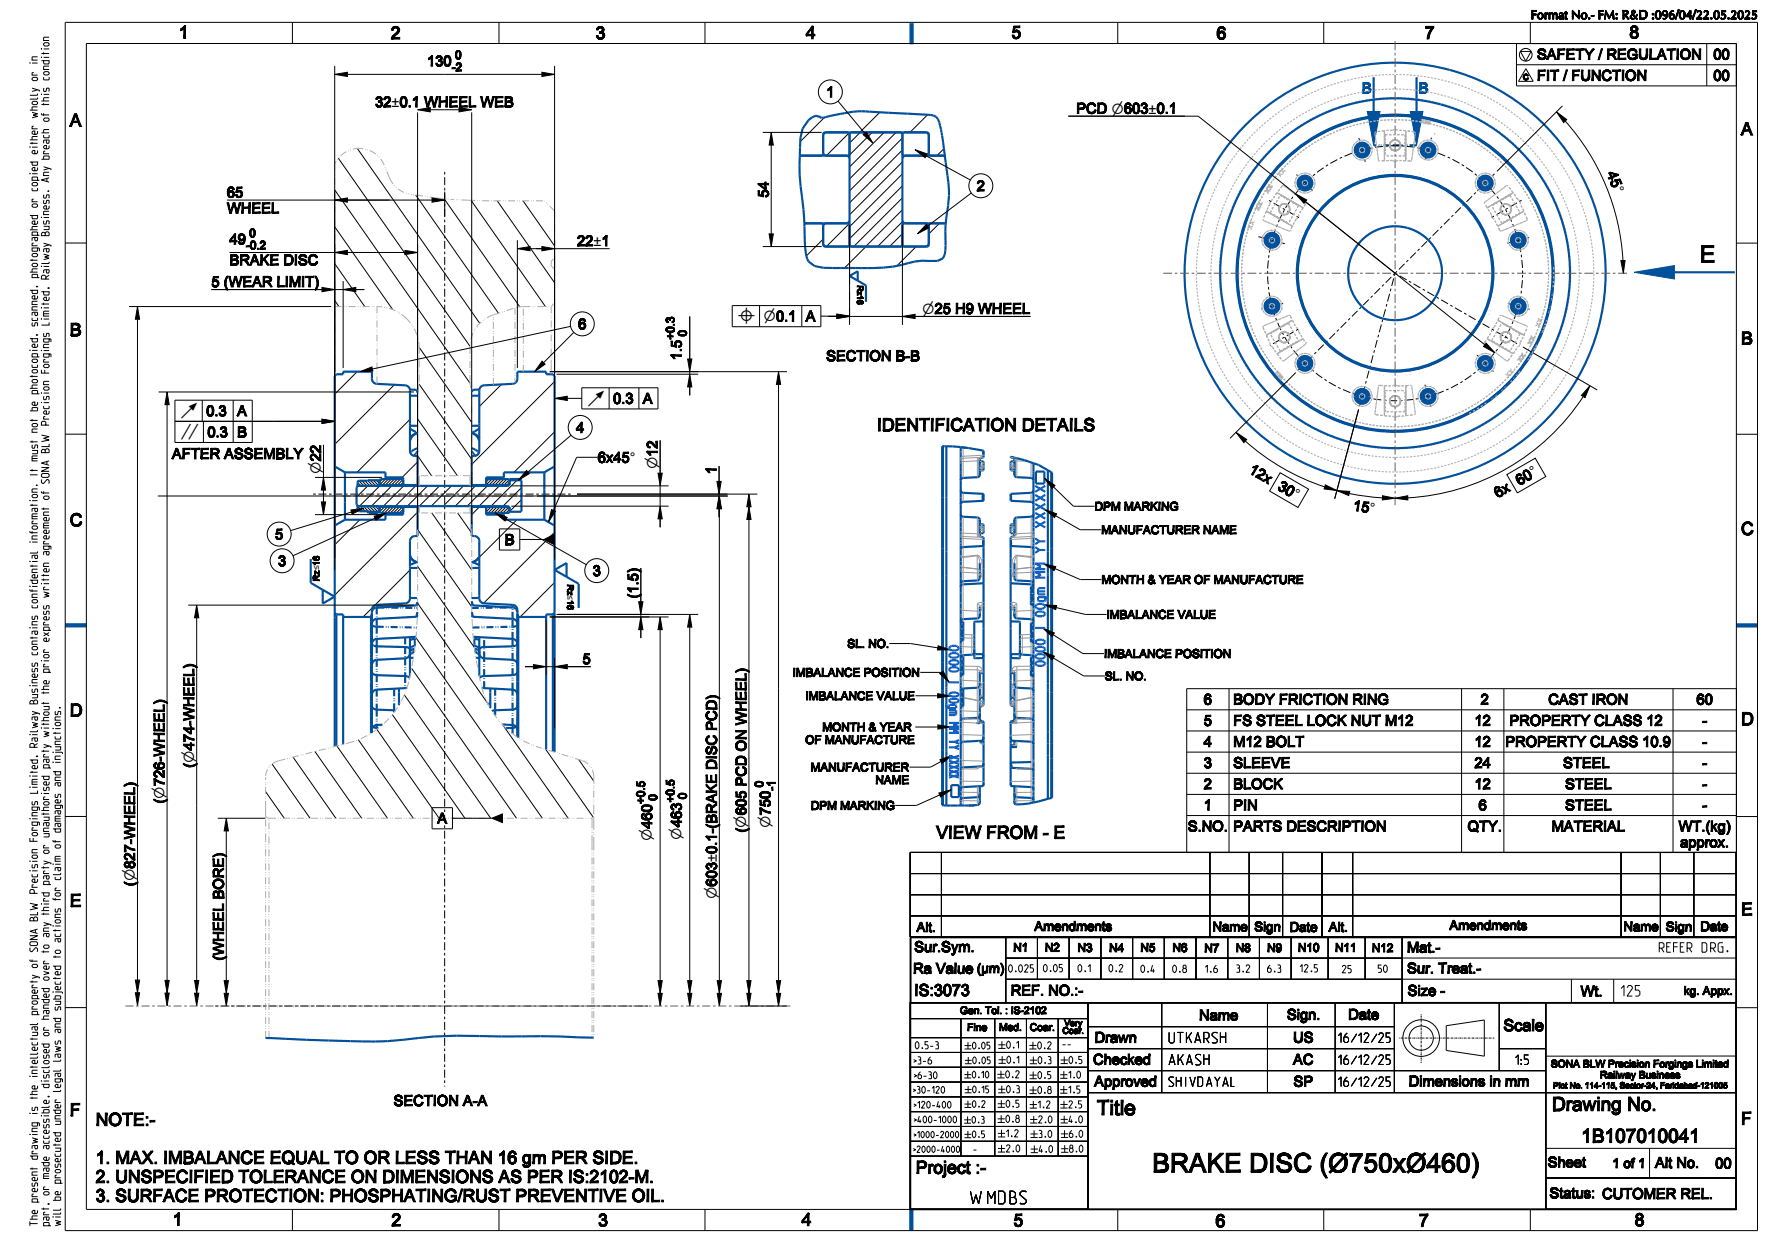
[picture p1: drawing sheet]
<svg xmlns="http://www.w3.org/2000/svg" width="420mm" height="297mm" viewBox="0 0 420 297" stroke-linecap="round" stroke-linejoin="round" font-family="sans-serif">
<defs><g id="words">
<text font-size="6.3" x="270" y="277.2">BRAKE DISC (Ø750xØ460)</text>
<text font-size="5.6" x="402" y="62.1">E</text>
<text font-size="4.9" x="256.6" y="263.6">Title</text>
<g font-size="4.5">
<text x="364.5" y="262.7">Drawing No.</text>
<text x="373.1" y="270.2">1B107010041</text>
</g>
<g font-size="4.2">
<text x="42.3" y="9.1">1</text>
<text x="92.4" y="9.2">2</text>
<text x="140.9" y="9.3">3</text>
<text x="190.6" y="9.2">4</text>
<text x="239.2" y="9.1">5</text>
<text x="287.7" y="9.3">6</text>
<text x="336.9" y="9.2">7</text>
<text x="385.3" y="9.1">8</text>
<text x="16.5" y="29.9">A</text>
<text x="411.7" y="32">A</text>
<text x="16.5" y="79.4">B</text>
<text x="411.7" y="81.5">B</text>
<text x="207.4" y="101.9">IDENTIFICATION DETAILS</text>
<text x="16.5" y="124.4">C</text>
<text x="411.7" y="126.5">C</text>
<text x="16.5" y="169.4">D</text>
<text x="411.7" y="171.5">D</text>
<text x="221.4" y="198.3">VIEW FROM - E</text>
<text x="16.5" y="214.4">E</text>
<text x="411.7" y="216.5">E</text>
<text x="16.5" y="263.9">F</text>
<text x="22.6" y="266.2">NOTE:-</text>
<text x="411.7" y="266">F</text>
<text x="22.6" y="275.2">1. MAX. IMBALANCE EQUAL TO OR LESS THAN 16 gm PER SIDE.</text>
<text x="22.6" y="279.7">2. UNSPECIFIED TOLERANCE ON DIMENSIONS AS PER IS:2102-M.</text>
<text x="216.6" y="277.5">Project :-</text>
<text x="22.6" y="284.2">3. SURFACE PROTECTION: PHOSPHATING/RUST PREVENTIVE OIL.</text>
<text x="40.8" y="289.8">1</text>
<text x="92.6" y="289.9">2</text>
<text x="141.5" y="290">3</text>
<text x="189.6" y="289.8">4</text>
<text x="239.7" y="290">5</text>
<text x="287.5" y="290.1">6</text>
<text x="335.6" y="290">7</text>
<text x="386.6" y="289.9">8</text>
</g>
<text font-size="3.9" x="230.4" y="284.7">WMDBS</text>
<g font-size="3.8">
<text x="216.2" y="235.5">IS:3073</text>
<text x="354.6" y="243.8">Scale</text>
</g>
<g font-size="3.5">
<text x="101" y="15.6">130</text>
<text x="368" y="14.1">SAFETY / REGULATION</text>
<text x="405" y="14.1">00</text>
<text x="195.4" y="23">1</text>
<text x="368" y="19.1">FIT / FUNCTION</text>
<text x="405" y="19.1">00</text>
<text x="88.7" y="25.3">32±0.1 WHEEL WEB</text>
<text x="254.5" y="26.8">PCD ⌀603±0.1</text>
<text x="379.9" y="41" transform="rotate(67 379.9 41)">45°</text>
<text x="53.7" y="46.7">65</text>
<text x="181.8" y="46.7" transform="rotate(-90 181.8 46.7)">54</text>
<text x="231" y="45.2">2</text>
<text x="53.7" y="50.4">WHEEL</text>
<text x="54.3" y="57.8">49</text>
<text x="136.5" y="58.2">22±1</text>
<text x="54.3" y="62.7">BRAKE DISC</text>
<text x="50" y="67.8">5 (WEAR LIMIT)</text>
<text x="136.7" y="77.8">6</text>
<text x="190.5" y="76">A</text>
<text x="161.2" y="85.2" transform="rotate(-90 161.2 85.2)">1.5</text>
<text x="195.4" y="85.4">SECTION B-B</text>
<text x="145" y="95.4">0.3</text>
<text x="152" y="95.4">A</text>
<text x="48.8" y="98.4">0.3</text>
<text x="56.1" y="98.4">A</text>
<text x="49" y="103.4">0.3</text>
<text x="56.1" y="103.4">B</text>
<text x="136.2" y="102.3">4</text>
<text x="40.7" y="108.5">AFTER ASSEMBLY</text>
<text x="141.4" y="109.4">6x45°</text>
<text x="169.4" y="112.2" transform="rotate(-90 169.4 112.2)">1</text>
<text x="295.1" y="111.7" transform="rotate(30 295.1 111.7)">12x 30°</text>
<text x="354.2" y="117.8" transform="rotate(-30 354.2 117.8)">6x 60°</text>
<text x="319.9" y="120.7" transform="rotate(8 319.9 120.7)">15°</text>
<text x="65" y="127.5">5</text>
<text x="119.3" y="128.8">B</text>
<text x="65.7" y="133.9">3</text>
<text x="140.2" y="136.2">3</text>
<text x="150.9" y="141.5" transform="rotate(-90 150.9 141.5)">(1.5)</text>
<text x="137.8" y="157">5</text>
<text x="284.6" y="166.6">6</text>
<text x="291.6" y="166.6">BODY FRICTION RING</text>
<text x="350.6" y="166.6">2</text>
<text x="366.2" y="166.6">CAST IRON</text>
<text x="401.1" y="166.6">60</text>
<text x="284.6" y="171.6">5</text>
<text x="291.6" y="171.6">FS STEEL LOCK NUT M12</text>
<text x="348.6" y="171.6">12</text>
<text x="357.4" y="171.6">PROPERTY CLASS 12</text>
<text x="402.1" y="171.6">-</text>
<text x="284.6" y="176.6">4</text>
<text x="291.6" y="176.6">M12 BOLT</text>
<text x="348.6" y="176.6">12</text>
<text x="355.8" y="176.6">PROPERTY CLASS 10.9</text>
<text x="402.1" y="176.6">-</text>
<text x="45.9" y="181.5" transform="rotate(-90 45.9 181.5)">(⌀474-WHEEL)</text>
<text x="284.6" y="181.6">3</text>
<text x="291.6" y="181.6">SLEEVE</text>
<text x="348.6" y="181.6">24</text>
<text x="369.4" y="181.6">STEEL</text>
<text x="402.1" y="181.6">-</text>
<text x="38.9" y="190" transform="rotate(-90 38.9 190)">(⌀726-WHEEL)</text>
<text x="284.6" y="191.6">1</text>
<text x="284.6" y="186.6">2</text>
<text x="291.6" y="191.6">PIN</text>
<text x="291.6" y="186.6">BLOCK</text>
<text x="348.6" y="186.6">12</text>
<text x="349.6" y="191.6">6</text>
<text x="370.4" y="191.6">STEEL</text>
<text x="370.4" y="186.6">STEEL</text>
<text x="402.1" y="186.6">-</text>
<text x="402.1" y="191.6">-</text>
<text x="103.4" y="194.7">A</text>
<text x="176.5" y="196.9" transform="rotate(-90 176.5 196.9)">(⌀605 PCD ON WHEEL)</text>
<text x="280.4" y="196.6">S.NO.</text>
<text x="291.6" y="196.6">PARTS DESCRIPTION</text>
<text x="347.5" y="196.6">QTY.</text>
<text x="367.3" y="196.6">MATERIAL</text>
<text x="395.8" y="196.6">WT.(kg)</text>
<text x="395.8" y="200.3">approx.</text>
<text x="31.9" y="209.6" transform="rotate(-90 31.9 209.6)">(⌀827-WHEEL)</text>
<text x="52.9" y="226" transform="rotate(-90 52.9 226)">(WHEEL BORE)</text>
<text x="216.2" y="225.1">Sur.Sym.</text>
<text x="332.7" y="225.2">Mat.-</text>
<text x="215.9" y="230.2">Ra Value</text>
<text x="332.8" y="230.2">Sur. Treat.-</text>
<text x="239" y="235.4">REF. NO.:-</text>
<text x="332.9" y="235.5">Size -</text>
<text x="373.8" y="235.6">Wt.</text>
<text x="284" y="241.3">Name</text>
<text x="303.1" y="241.1">Sign.</text>
<text x="318.3" y="241.1">Date</text>
<text x="258.1" y="251.7">Checked</text>
<text x="258.6" y="246.5">Drawn</text>
<text x="306.4" y="246.5">US</text>
<text x="306.4" y="251.7">AC</text>
<text x="257.9" y="256.9">Approved</text>
<text x="306.4" y="256.9">SP</text>
<text x="330.7" y="256.9">Dimensions in mm</text>
<text x="93.1" y="261.5">SECTION A-A</text>
<text x="365.3" y="276">Sheet</text>
<text x="389.3" y="276.1">Alt No. 00</text>
<text x="364.5" y="283.3">Status:CUTOMER REL.</text>
</g>
<g font-size="3.4">
<text x="92.6" y="25.3">±</text>
<text x="262.8" y="26.8">⌀</text>
<text x="271.6" y="26.8">±</text>
<text x="381.4" y="44.6" transform="rotate(67 381.4 44.6)">°</text>
<text x="140.4" y="58.2">±</text>
<text x="174.4" y="76">⌖</text>
<text x="180.6" y="76">⌀0.1</text>
<text x="180.6" y="76">⌀</text>
<text x="218.1" y="74.2">⌀25 H9 WHEEL</text>
<text x="218.1" y="74.2">⌀</text>
<text x="138.8" y="95.4">↗</text>
<text x="42.6" y="98.4">↗</text>
<text x="42.6" y="103.4">⫽</text>
<text x="75.9" y="112" transform="rotate(-90 75.9 112)">⌀22</text>
<text x="75.9" y="112" transform="rotate(-90 75.9 112)">⌀</text>
<text x="148.9" y="109.4">°</text>
<text x="155.5" y="111" transform="rotate(-90 155.5 111)">⌀12</text>
<text x="155.5" y="111" transform="rotate(-90 155.5 111)">⌀</text>
<text x="362.7" y="112.9" transform="rotate(-30 362.7 112.9)">°</text>
<text x="305.3" y="117.6" transform="rotate(30 305.3 117.6)">°</text>
<text x="323.7" y="121.2" transform="rotate(8 323.7 121.2)">°</text>
<text x="45.9" y="180.4" transform="rotate(-90 45.9 180.4)">⌀</text>
<text x="38.9" y="188.8" transform="rotate(-90 38.9 188.8)">⌀</text>
<text x="176.5" y="195.7" transform="rotate(-90 176.5 195.7)">⌀</text>
<text x="182.2" y="195.7" transform="rotate(-90 182.2 195.7)">⌀750</text>
<text x="182.2" y="195.7" transform="rotate(-90 182.2 195.7)">⌀</text>
<text x="154.2" y="198.9" transform="rotate(-90 154.2 198.9)">⌀460</text>
<text x="154.2" y="198.9" transform="rotate(-90 154.2 198.9)">⌀</text>
<text x="161.2" y="198.5" transform="rotate(-90 161.2 198.5)">⌀463</text>
<text x="161.2" y="198.5" transform="rotate(-90 161.2 198.5)">⌀</text>
<text x="169.5" y="203.8" transform="rotate(-90 169.5 203.8)">±</text>
<text x="31.9" y="208.4" transform="rotate(-90 31.9 208.4)">⌀</text>
<text x="169.5" y="212.6" transform="rotate(-90 169.5 212.6)">⌀603±0.1-(BRAKE DISC PCD)</text>
<text x="169.5" y="212.6" transform="rotate(-90 169.5 212.6)">⌀</text>
</g>
<g font-size="3.3">
<text x="382.9" y="235.5">125</text>
<text x="276" y="246.6">UTKARSH</text>
<text x="276" y="251.8">AKASH</text>
</g>
<g font-size="3.1">
<text x="216.8" y="220.3">Alt.</text>
<text x="244.6" y="220.1">Amendments</text>
<text x="286.7" y="220.2">Name</text>
<text x="296.6" y="220.2">Sign</text>
<text x="305" y="220.3">Date</text>
<text x="314.2" y="220.3">Alt.</text>
<text x="342.8" y="219.9">Amendments</text>
<text x="383.9" y="220.2">Name</text>
<text x="393.9" y="220.2">Sign</text>
<text x="402.1" y="220.1">Date</text>
<text x="231" y="230.1">(µm)</text>
<text x="381.2" y="276.2">1of 1</text>
</g>
<g font-size="2.9">
<text x="355.4" y="4.5">Format No.- FM: R&amp;D :096/04/22.05.2025</text>
<text x="391.8" y="225.2">REFER DRG.</text>
<text x="315.7" y="246.5">16/12/25</text>
<text x="315.7" y="251.7">16/12/25</text>
<text x="357.4" y="251.7">1:5</text>
<text x="276" y="256.9">SHIVDAYAL</text>
<text x="315.7" y="256.9">16/12/25</text>
</g>
<g font-size="2.8">
<text x="106.8" y="16.8">-2</text>
<text x="108.5" y="14">0</text>
<text x="58.2" y="59">-0.2</text>
<text x="59.8" y="56.1">0</text>
<text x="159.5" y="80.3" transform="rotate(-90 159.5 80.3)">+0.3</text>
<text x="162.4" y="78.7" transform="rotate(-90 162.4 78.7)">0</text>
<text x="258.9" y="120.7">DPM MARKING</text>
<text x="260.4" y="126.3">MANUFACTURER NAME</text>
<text x="260.5" y="138">MONTH &amp; YEAR OF MANUFACTURE</text>
<text x="261.7" y="146.3">IMBALANCE VALUE</text>
<text x="200.4" y="153.2">SL. NO.</text>
<text x="261.1" y="155.6">IMBALANCE POSITION</text>
<text x="187.4" y="160">IMBALANCE POSITION</text>
<text x="261.3" y="160.8">SL. NO.</text>
<text x="190.5" y="165.5">IMBALANCE VALUE</text>
<text x="194.5" y="172.9">MONTH &amp; YEAR</text>
<text x="190.4" y="175.9">OF MANUFACTURE</text>
<text x="180.5" y="185.3" transform="rotate(-90 180.5 185.3)">0</text>
<text x="191.7" y="182.4">MANUFACTURER</text>
<text x="207.9" y="185.4">NAME</text>
<text x="152.5" y="190.1" transform="rotate(-90 152.5 190.1)">+0.5</text>
<text x="155.4" y="188.4" transform="rotate(-90 155.4 188.4)">0</text>
<text x="159.5" y="189.8" transform="rotate(-90 159.5 189.8)">+0.5</text>
<text x="162.4" y="188.1" transform="rotate(-90 162.4 188.1)">0</text>
<text x="183.4" y="187" transform="rotate(-90 183.4 187)">-1</text>
<text x="191.7" y="191.5">DPM MARKING</text>
<text x="239.6" y="225">N1</text>
<text x="247.1" y="225">N2</text>
<text x="254.8" y="225.1">N3</text>
<text x="262.3" y="225.1">N4</text>
<text x="269.7" y="225">N5</text>
<text x="277.3" y="225.1">N6</text>
<text x="284.8" y="225.2">N7</text>
<text x="292.2" y="225.1">N8</text>
<text x="299.6" y="225.1">N9</text>
<text x="306.9" y="225">N10</text>
<text x="315.7" y="225.1">N11</text>
<text x="324.4" y="225.1">N12</text>
<text x="398.2" y="235.2">kg. Appx.</text>
</g>
<g font-size="2.4">
<text x="8.9" y="93.1" transform="rotate(-90 8.9 93.1)">photocopied, scanned, photographed or copied either wholly or in</text>
<text x="11.6" y="100.5" transform="rotate(-90 11.6 100.5)">Precision Forgings Limited, Railway Business. Any breach of this conditi</text>
<text x="8.9" y="187.6" transform="rotate(-90 8.9 187.6)">Limited, Railway Business contains confidential information. It must not be</text>
<text x="11.6" y="197.9" transform="rotate(-90 11.6 197.9)">unauthorised party without the prior express written agreement of SONA BLW</text>
<text x="14.3" y="196.8" transform="rotate(-90 14.3 196.8)">damages and injunctions.</text>
<text x="223.4" y="239.8">Gen. Tol. : IS-2102</text>
<text x="228.2" y="243.8">Fine</text>
<text x="236" y="243.7">Med.</text>
<text x="242.9" y="243.7">Coar.</text>
<text x="362.3" y="252.4">SONA BLW Precision Forgings Limited</text>
<text x="376.2" y="255">Railway Business</text>
<text x="8.9" y="290.2" transform="rotate(-90 8.9 290.2)">The present drawing is the intellectual property of SONA BLW Precision Forgings</text>
<text x="11.6" y="290.2" transform="rotate(-90 11.6 290.2)">part, or made accessible, disclosed or handed over to any third party or</text>
<text x="14.3" y="290.2" transform="rotate(-90 14.3 290.2)">will be prosecuted under legal laws and subjected to actions for claim of</text>
</g>
<g font-size="2.3">
<text x="238.1" y="229.9">0.025</text>
<text x="246.4" y="229.8">0.05</text>
<text x="254.6" y="229.8">0.1</text>
<text x="262.1" y="229.8">0.2</text>
<text x="269.6" y="230">0.4</text>
<text x="277.2" y="230">0.8</text>
<text x="284.7" y="230">1.6</text>
<text x="292.2" y="229.9">3.2</text>
<text x="299.5" y="229.9">6.3</text>
<text x="307" y="229.9">12.5</text>
<text x="317.4" y="230">25</text>
<text x="325.9" y="229.9">50</text>
</g>
<g font-size="2.2">
<text x="215.7" y="251.6">&gt;3-6</text>
<text x="216.1" y="248">0.5-3</text>
<text x="238.1" y="247.9">0.1</text>
<text x="238.1" y="251.4">0.1</text>
<text x="245.4" y="248.1">0.2</text>
<text x="245.5" y="251.5">0.3</text>
<text x="250.9" y="247.7">--</text>
<text x="252.8" y="251.5">0.5</text>
<text x="237.8" y="254.9">0.2</text>
<text x="245.5" y="255.1">0.5</text>
<text x="252.7" y="255">1.0</text>
<text x="237.9" y="261.8">0.5</text>
<text x="238" y="258.4">0.3</text>
<text x="245.5" y="258.6">0.8</text>
<text x="245.5" y="262">1.2</text>
<text x="252.7" y="258.5">1.5</text>
<text x="252.7" y="262">2.5</text>
<text x="237.9" y="265.4">0.8</text>
<text x="238" y="268.8">1.2</text>
<text x="245.6" y="265.6">2.0</text>
<text x="245.7" y="269">3.0</text>
<text x="252.8" y="265.5">4.0</text>
<text x="252.9" y="269">6.0</text>
<text x="238" y="272.4">2.0</text>
<text x="245.7" y="272.6">4.0</text>
<text x="252.9" y="272.5">8.0</text>
</g>
<g font-size="2.1">
<text x="75.5" y="137.5" transform="rotate(-90 75.5 137.5)">Rz≤16</text>
<text x="75.5" y="134.9" transform="rotate(-90 75.5 134.9)">≤</text>
<text x="134.2" y="138.2" transform="rotate(90 134.2 138.2)">Rz≤16</text>
<text x="134.2" y="140.8" transform="rotate(90 134.2 140.8)">≤</text>
<text x="250.7" y="244.4">Coar.</text>
<text x="251.3" y="242.6">Very</text>
<text x="229.8" y="248">0.05</text>
<text x="229.8" y="251.5">0.05</text>
<text x="215.7" y="255.1">&gt;6-30</text>
<text x="229.6" y="254.9">0.10</text>
<text x="215.4" y="258.5">&gt;30-120</text>
<text x="215.6" y="262">&gt;120-400</text>
<text x="229.6" y="258.4">0.15</text>
<text x="229.8" y="261.9">0.2</text>
<text x="215.6" y="265.5">&gt;400-1000</text>
<text x="229.7" y="265.6">0.3</text>
<text x="229.7" y="269">0.5</text>
<text x="230" y="272.5">-</text>
</g>
<g font-size="2">
<text x="202.7" y="67.5" transform="rotate(90 202.7 67.5)">Rz16</text>
<text x="361.5" y="257.4">Plot No. 114-115, Sector-24, Faridabad-121005</text>
<text x="215.6" y="269">&gt;1000-2000</text>
<text x="215.7" y="272.5">&gt;2000-4000</text>
</g>
<text font-size="1.9" x="360.2" y="18.9">C</text>
</g></defs>
<g fill="none" stroke="#000" stroke-width=".24">
<path d="M80 37.4l31.2 44.5M84.5 35.1l29 41.4M195 27.8l-5.7 5.7M200.8 31.4l-5.4 5.4M203.4 31.3l-2.5 2.5M206.3 31.3l-5.4 5.4M208.1 26.5l-4.8 4.8M209.1 31.3l-8.2 8.2M211.9 31.3l-11 11M213.4 38.3l-12.5 12.5M213.4 35.5l-12.5 12.5M213.4 32.6l-12.5 12.5"/>
<path d="M219.4 27.1l-4.2 4.2M223.2 35.2l-1.6 1.6M79.2 44.9l32 45.7M79.2 53.6l13.7 19.6M98.3 46.1l19.6 28M105.1 47l17.8 25.5M111.4 47.4l17.6 25.1M117.6 47.5l13.6 19.4M123.7 47.5l7.5 10.6M194.7 56.6l-4 3.9M200.8 52.9l-5.4 5.4M204.8 58.3l-5.1 5.1"/>
<path d="M213.4 55.3l-3 3M213.4 52.4l-5.9 5.9M213.4 49.6l-8.7 8.7M213.4 46.8l-11.5 11.5M213.4 44l-12.5 12.5M213.4 41.1l-12.5 12.5M216.7 58.3l-4.6 4.6M222.2 52.8l-2.5 2.5M79.2 62.3l7.1 10.2M79.2 71.1l1 1.4M84.5 87.9l-5.3 5.3M93.3 91l-14.1 14.1"/>
<path d="M97 99.2l-12.6 12.5M98.8 99l9.4 13.5M99.1 90.9l12.5 17.7M99.1 82.1l12.5 17.8M118.6 90.9l-5.2 5.2M131.2 90.2l-19.6 19.6M84.6 114.8l.1 .1M84.6 119.7l1.1 1.2M84.6 114.1l.8 .8M84.9 113.7l1.2 1.2M85.2 119.7l1.2 1.2M85.6 113.7l1.2 1.2"/>
<path d="M85.9 119.7l1.3 1.3M86.3 113.7l1.2 1.2M86.6 119.7l1.4 1.3M86.9 113.6l1.3 1.3M87 114.9l-2.7 2.7M87.3 119.7l1.4 1.3M87.6 113.6l1.3 1.3M88 119.7l1.4 1.3M88.3 113.6l1.3 1.3M88.7 119.7l1.1 1M89 113.6l.8 .7M89.5 119.7l.3 .3"/>
<path d="M89.8 114.9l-4.8 4.8M90.2 119.9l-.4 .4M90.4 113.3l-.6 .7M90.9 119.9l-1.1 1.1M91.1 113.3l-1.3 1.4M91.6 119.9l-1.4 1.4M91.8 113.3l-1.4 1.4M92.3 119.9l-1.4 1.4M92.6 113.3l-1.4 1.4M92.6 114.9l-4.8 4.8M93 119.9l-1.4 1.4M93.3 113.3l-1.4 1.4"/>
<path d="M93.7 119.9l-1.4 1.4M94 113.3l-1.4 1.4M94.4 119.9l-1.4 1.4M94.7 113.3l-1.4 1.4M95.1 119.9l-1.4 1.4M95.3 113.4l-1.3 1.3M95.4 114l-.7 .7M95.5 114.9l-4.8 4.8M98.3 114.9l-4.8 4.8M98.8 107.8l3.3 4.7M98.8 109.2l-3.7 3.7M101.1 114.9l-4.8 4.8"/>
<path d="M104 114.9l-4.8 4.8M106.8 114.9l-4.8 4.8M109.6 114.9l-4.8 4.8M112.4 114.9l-4.8 4.8M113.4 119.9l-1.8 1.8M115.3 114.9l-4.8 4.8M115.4 119.9l-.4 .4M115.6 113.3l-.6 .7M116.1 119.9l-1.1 1.1M116.3 113.3l-1.3 1.4M116.8 119.9l-1.4 1.4M117 113.3l-1.4 1.4"/>
<path d="M117.5 119.9l-1.4 1.4M117.8 113.3l-1.4 1.4M118.1 114.9l-4.8 4.8M118.2 119.9l-1.4 1.4M118.5 113.3l-1.4 1.4M118.9 119.9l-1.4 1.4M119.2 113.3l-1.4 1.4M119.6 119.9l-1.4 1.4M119.9 113.3l-1.4 1.4M120.3 119.9l-1.4 1.4M120.5 113.4l-1.3 1.3M120.6 114l-.7 .7"/>
<path d="M122.3 113.6l-6.2 6.1M123.3 118.2l-2.7 2.7M123.3 115.3l-4.3 4.4M131.2 102.1l-9.6 9.6M84.6 120.4l.4 .5M85.1 122.9l-5.9 5.9M95.4 120.4l-.9 .9M97 134.8l-8.4 8.4M98.8 125.2l12.8 18.3M98.8 133.9l13.4 19.2M98.8 121.1l-19.6 19.6M102.1 121.3l9.5 13.5"/>
<path d="M108.2 121.3l3.4 4.7M120.6 120.4l-.9 .9M122.2 122.9l-8.8 8.9M131.2 137.7l-8.2 8.2M131.2 125.9l-16.9 16.8M88.1 143.7l-2.2 2.2M97.3 158l24.9 35.5M98.4 150.8l29.9 42.7M98.8 142.6l16.5 23.7M69.3 179l10.1 14.5M74.5 177.7l11 15.8M79.7 176.4l11.9 17.1"/>
<path d="M84.7 174.9l13 18.6M89.1 172.4l14.7 21.1M92.8 169l17.1 24.5M95.6 164.3l20.4 29.2M119 171.5l15.4 22M129.1 177.2l11.2 16M136.8 179.6l3.6 5.1M62.8 187.2l4.4 6.3M64.3 180.7l9 12.8"/>
</g>
<path d="M328.9 34.4h-4M331 34.4h-2.1M335 34.4h-4" fill="none" stroke="#00509b" stroke-width=".51" stroke-dasharray="1.7 .5 .2 .3 .2 .5" stroke-linecap="butt"/>
<path d="M335 18.3v8.1" fill="none" stroke="#00509b" stroke-width=".51"/>
<path d="M333.5 26.4h3l-1.5 8z" fill="#00509b"/>
<path d="M333.5 26.4h3l-1.5 8z" fill="none" stroke="#00509b" stroke-width=".24"/>
<path d="M336.1 19.8h1.2z" fill="#00509b"/>
<path d="M336.1 19.8h1.2z" fill="none" stroke="#00509b" stroke-width=".24"/>
<path d="M336.6 19.8h.7z" fill="#00509b"/>
<path d="M336.6 19.8h.7z" fill="none" stroke="#00509b" stroke-width=".24"/>
<path d="M336.7 19.8h.6z" fill="#00509b"/>
<path d="M336.7 19.8h.6z" fill="none" stroke="#00509b" stroke-width=".24"/>
<path d="M336.8 19.8h.6z" fill="#00509b"/>
<path d="M336.8 19.8h.6z" fill="none" stroke="#00509b" stroke-width=".24"/>
<path d="M336.8 19.8h.6z" fill="#00509b"/>
<path d="M336.8 19.8h.6z" fill="none" stroke="#00509b" stroke-width=".24"/>
<path d="M336.9 19.8h.5z" fill="#00509b"/>
<path d="M336.9 19.8h.5z" fill="none" stroke="#00509b" stroke-width=".24"/>
<path d="M336.9 19.8h.5z" fill="#00509b"/>
<path d="M336.9 19.8h.5z" fill="none" stroke="#00509b" stroke-width=".24"/>
<path d="M337 19.9l.4-.1z" fill="#00509b"/>
<path d="M337 19.9l.4-.1z" fill="none" stroke="#00509b" stroke-width=".24"/>
<path d="M337 19.9h.4z" fill="#00509b"/>
<path d="M337 19.9h.4z" fill="none" stroke="#00509b" stroke-width=".24"/>
<path d="M337 19.9h.4z" fill="#00509b"/>
<path d="M337 19.9h.4z" fill="none" stroke="#00509b" stroke-width=".24"/>
<path d="M337.1 19.9h.3z" fill="#00509b"/>
<path d="M337.1 19.9h.3z" fill="none" stroke="#00509b" stroke-width=".24"/>
<path d="M337.1 20h.4z" fill="#00509b"/>
<path d="M337.1 20h.4z" fill="none" stroke="#00509b" stroke-width=".24"/>
<path d="M337.2 20.1h.3z" fill="#00509b"/>
<path d="M337.2 20.1h.3z" fill="none" stroke="#00509b" stroke-width=".24"/>
<path d="M337.1 20h.4z" fill="#00509b"/>
<path d="M337.1 20h.4z" fill="none" stroke="#00509b" stroke-width=".24"/>
<path d="M337.2 20.1l.3 .1z" fill="#00509b"/>
<path d="M337.2 20.1l.3 .1z" fill="none" stroke="#00509b" stroke-width=".24"/>
<path d="M337.2 20.1l.3 .1z" fill="#00509b"/>
<path d="M337.2 20.1l.3 .1z" fill="none" stroke="#00509b" stroke-width=".24"/>
<path d="M337.2 20.2h.3z" fill="#00509b"/>
<path d="M337.2 20.2h.3z" fill="none" stroke="#00509b" stroke-width=".24"/>
<path d="M337.2 20.2h.3z" fill="#00509b"/>
<path d="M337.2 20.2h.3z" fill="none" stroke="#00509b" stroke-width=".24"/>
<path d="M337.2 20.3l.3-.1z" fill="#00509b"/>
<path d="M337.2 20.3l.3-.1z" fill="none" stroke="#00509b" stroke-width=".24"/>
<path d="M337.2 20.3h.3z" fill="#00509b"/>
<path d="M337.2 20.3h.3z" fill="none" stroke="#00509b" stroke-width=".24"/>
<path d="M337.2 20.3h.3z" fill="#00509b"/>
<path d="M337.2 20.3h.3z" fill="none" stroke="#00509b" stroke-width=".24"/>
<path d="M337.1 20.4l.4-.1z" fill="#00509b"/>
<path d="M337.1 20.4l.4-.1z" fill="none" stroke="#00509b" stroke-width=".24"/>
<path d="M337.1 20.4h.3z" fill="#00509b"/>
<path d="M337.1 20.4h.3z" fill="none" stroke="#00509b" stroke-width=".24"/>
<path d="M337.1 20.5l.3-.1z" fill="#00509b"/>
<path d="M337.1 20.5l.3-.1z" fill="none" stroke="#00509b" stroke-width=".24"/>
<path d="M337.1 20.5l.3-.1z" fill="#00509b"/>
<path d="M337.1 20.5l.3-.1z" fill="none" stroke="#00509b" stroke-width=".24"/>
<path d="M337 20.5h.4z" fill="#00509b"/>
<path d="M337 20.5h.4z" fill="none" stroke="#00509b" stroke-width=".24"/>
<path d="M337 20.5h.4z" fill="#00509b"/>
<path d="M337 20.5h.4z" fill="none" stroke="#00509b" stroke-width=".24"/>
<path d="M337 20.5h.4z" fill="#00509b"/>
<path d="M337 20.5h.4z" fill="none" stroke="#00509b" stroke-width=".24"/>
<path d="M336.9 20.5h.5z" fill="#00509b"/>
<path d="M336.9 20.5h.5z" fill="none" stroke="#00509b" stroke-width=".24"/>
<path d="M336.9 20.6l.5-.1z" fill="#00509b"/>
<path d="M336.9 20.6l.5-.1z" fill="none" stroke="#00509b" stroke-width=".24"/>
<path d="M336.9 20.6l.5-.1z" fill="#00509b"/>
<path d="M336.9 20.6l.5-.1z" fill="none" stroke="#00509b" stroke-width=".24"/>
<path d="M336.1 20.9l1.3-.1z" fill="#00509b"/>
<path d="M336.1 20.9l1.3-.1z" fill="none" stroke="#00509b" stroke-width=".24"/>
<path d="M336.6 20.9l.8-.1z" fill="#00509b"/>
<path d="M336.6 20.9l.8-.1z" fill="none" stroke="#00509b" stroke-width=".24"/>
<path d="M336.7 20.9l.7-.1z" fill="#00509b"/>
<path d="M336.7 20.9l.7-.1z" fill="none" stroke="#00509b" stroke-width=".24"/>
<path d="M336.8 20.9l.6-.1z" fill="#00509b"/>
<path d="M336.8 20.9l.6-.1z" fill="none" stroke="#00509b" stroke-width=".24"/>
<path d="M336.9 20.9l.5-.1z" fill="#00509b"/>
<path d="M336.9 20.9l.5-.1z" fill="none" stroke="#00509b" stroke-width=".24"/>
<path d="M337 20.9h.5z" fill="#00509b"/>
<path d="M337 20.9h.5z" fill="none" stroke="#00509b" stroke-width=".24"/>
<path d="M337 20.9h.5z" fill="#00509b"/>
<path d="M337 20.9h.5z" fill="none" stroke="#00509b" stroke-width=".24"/>
<path d="M337.1 20.9h.4z" fill="#00509b"/>
<path d="M337.1 20.9h.4z" fill="none" stroke="#00509b" stroke-width=".24"/>
<path d="M337.1 21h.5z" fill="#00509b"/>
<path d="M337.1 21h.5z" fill="none" stroke="#00509b" stroke-width=".24"/>
<path d="M337.1 21h.5z" fill="#00509b"/>
<path d="M337.1 21h.5z" fill="none" stroke="#00509b" stroke-width=".24"/>
<path d="M337.2 21h.4z" fill="#00509b"/>
<path d="M337.2 21h.4z" fill="none" stroke="#00509b" stroke-width=".24"/>
<path d="M337.2 21l.4 .1z" fill="#00509b"/>
<path d="M337.2 21l.4 .1z" fill="none" stroke="#00509b" stroke-width=".24"/>
<path d="M337.2 21l.4 .1z" fill="#00509b"/>
<path d="M337.2 21l.4 .1z" fill="none" stroke="#00509b" stroke-width=".24"/>
<path d="M337.2 21.1h.4z" fill="#00509b"/>
<path d="M337.2 21.1h.4z" fill="none" stroke="#00509b" stroke-width=".24"/>
<path d="M337.3 21.2h.3z" fill="#00509b"/>
<path d="M337.3 21.2h.3z" fill="none" stroke="#00509b" stroke-width=".24"/>
<path d="M337.3 21.2h.3z" fill="#00509b"/>
<path d="M337.3 21.2h.3z" fill="none" stroke="#00509b" stroke-width=".24"/>
<path d="M337.3 21.2h.3z" fill="#00509b"/>
<path d="M337.3 21.2h.3z" fill="none" stroke="#00509b" stroke-width=".24"/>
<path d="M337.3 21.3h.3z" fill="#00509b"/>
<path d="M337.3 21.3h.3z" fill="none" stroke="#00509b" stroke-width=".24"/>
<path d="M337.3 21.4l.3-.1z" fill="#00509b"/>
<path d="M337.3 21.4l.3-.1z" fill="none" stroke="#00509b" stroke-width=".24"/>
<path d="M337.3 21.3h.3z" fill="#00509b"/>
<path d="M337.3 21.3h.3z" fill="none" stroke="#00509b" stroke-width=".24"/>
<path d="M337.3 21.4l.3 .1z" fill="#00509b"/>
<path d="M337.3 21.4l.3 .1z" fill="none" stroke="#00509b" stroke-width=".24"/>
<path d="M337.3 21.4l.3 .1z" fill="#00509b"/>
<path d="M337.3 21.4l.3 .1z" fill="none" stroke="#00509b" stroke-width=".24"/>
<path d="M337.2 21.5h.4z" fill="#00509b"/>
<path d="M337.2 21.5h.4z" fill="none" stroke="#00509b" stroke-width=".24"/>
<path d="M337.2 21.5h.4z" fill="#00509b"/>
<path d="M337.2 21.5h.4z" fill="none" stroke="#00509b" stroke-width=".24"/>
<path d="M337.2 21.6l.4-.1z" fill="#00509b"/>
<path d="M337.2 21.6l.4-.1z" fill="none" stroke="#00509b" stroke-width=".24"/>
<path d="M337.1 21.6h.4z" fill="#00509b"/>
<path d="M337.1 21.6h.4z" fill="none" stroke="#00509b" stroke-width=".24"/>
<path d="M337 21.7l.5-.1z" fill="#00509b"/>
<path d="M337 21.7l.5-.1z" fill="none" stroke="#00509b" stroke-width=".24"/>
<path d="M337 21.7l.5-.1z" fill="#00509b"/>
<path d="M337 21.7l.5-.1z" fill="none" stroke="#00509b" stroke-width=".24"/>
<path d="M336.9 21.7h.6z" fill="#00509b"/>
<path d="M336.9 21.7h.6z" fill="none" stroke="#00509b" stroke-width=".24"/>
<path d="M336.9 21.7h.6z" fill="#00509b"/>
<path d="M336.9 21.7h.6z" fill="none" stroke="#00509b" stroke-width=".24"/>
<path d="M335.7 22h1.4z" fill="#00509b"/>
<path d="M335.7 22h1.4z" fill="none" stroke="#00509b" stroke-width=".24"/>
<path d="M335.7 22h1.5z" fill="#00509b"/>
<path d="M335.7 22h1.5z" fill="none" stroke="#00509b" stroke-width=".24"/>
<path d="M335.7 22l1.5-.1z" fill="#00509b"/>
<path d="M335.7 22l1.5-.1z" fill="none" stroke="#00509b" stroke-width=".24"/>
<path d="M335.7 22l1.6-.1z" fill="#00509b"/>
<path d="M335.7 22l1.6-.1z" fill="none" stroke="#00509b" stroke-width=".24"/>
<path d="M335.7 22l1.7-.1z" fill="#00509b"/>
<path d="M335.7 22l1.7-.1z" fill="none" stroke="#00509b" stroke-width=".24"/>
<path d="M335.7 22l1.7-.2z" fill="#00509b"/>
<path d="M335.7 22l1.7-.2z" fill="none" stroke="#00509b" stroke-width=".24"/>
<path d="M335.7 22l1.8-.2z" fill="#00509b"/>
<path d="M335.7 22l1.8-.2z" fill="none" stroke="#00509b" stroke-width=".24"/>
<path d="M335.7 22l1.8-.2z" fill="#00509b"/>
<path d="M335.7 22l1.8-.2z" fill="none" stroke="#00509b" stroke-width=".24"/>
<path d="M335.7 22l1.2-.3z" fill="#00509b"/>
<path d="M335.7 22l1.2-.3z" fill="none" stroke="#00509b" stroke-width=".24"/>
<path d="M335.7 22l1.2-.3z" fill="#00509b"/>
<path d="M335.7 22l1.2-.3z" fill="none" stroke="#00509b" stroke-width=".24"/>
<path d="M335.7 22l1.1-.3z" fill="#00509b"/>
<path d="M335.7 22l1.1-.3z" fill="none" stroke="#00509b" stroke-width=".24"/>
<path d="M335.7 22l1.1-.3z" fill="#00509b"/>
<path d="M335.7 22l1.1-.3z" fill="none" stroke="#00509b" stroke-width=".24"/>
<path d="M335.7 22l.4-.3h.6z" fill="#00509b"/>
<path d="M335.7 22l.4-.3h.6z" fill="none" stroke="#00509b" stroke-width=".24"/>
<path d="M336.1 20.9v.8l-.4 .3z" fill="#00509b"/>
<path d="M336.1 20.9v.8l-.4 .3z" fill="none" stroke="#00509b" stroke-width=".24"/>
<path d="M336.1 20.9l1.3-.1z" fill="#00509b"/>
<path d="M336.1 20.9l1.3-.1z" fill="none" stroke="#00509b" stroke-width=".24"/>
<path d="M336.1 20.9l1.2-.1z" fill="#00509b"/>
<path d="M336.1 20.9l1.2-.1z" fill="none" stroke="#00509b" stroke-width=".24"/>
<path d="M336.1 20.9l1.1-.2z" fill="#00509b"/>
<path d="M336.1 20.9l1.1-.2z" fill="none" stroke="#00509b" stroke-width=".24"/>
<path d="M336.1 20.9l1.1-.3z" fill="#00509b"/>
<path d="M336.1 20.9l1.1-.3z" fill="none" stroke="#00509b" stroke-width=".24"/>
<path d="M336.1 20.9l1.2-.3z" fill="#00509b"/>
<path d="M336.1 20.9l1.2-.3z" fill="none" stroke="#00509b" stroke-width=".24"/>
<path d="M336.1 20.9l1.2-.3z" fill="#00509b"/>
<path d="M336.1 20.9l1.2-.3z" fill="none" stroke="#00509b" stroke-width=".24"/>
<path d="M336.1 20.9l.8-.3z" fill="#00509b"/>
<path d="M336.1 20.9l.8-.3z" fill="none" stroke="#00509b" stroke-width=".24"/>
<path d="M336.1 20.9l.7-.3z" fill="#00509b"/>
<path d="M336.1 20.9l.7-.3z" fill="none" stroke="#00509b" stroke-width=".24"/>
<path d="M336.1 20.9l.6-.3z" fill="#00509b"/>
<path d="M336.1 20.9l.6-.3z" fill="none" stroke="#00509b" stroke-width=".24"/>
<path d="M336.1 20.6h.5l-.5 .3z" fill="#00509b"/>
<path d="M336.1 20.6h.5l-.5 .3z" fill="none" stroke="#00509b" stroke-width=".24"/>
<path d="M336.1 20.6l-.4 1.4z" fill="#00509b"/>
<path d="M336.1 19.8l-.4 2.2zM336.1 20.6l-.4 1.4z" fill="none" stroke="#00509b" stroke-width=".24"/>
<path d="M335.9 19.8v2.2" fill="none" stroke="#00509b" stroke-width=".33"/>
<path d="M336.1 19.8h1.2z" fill="#00509b"/>
<path d="M336.1 19.8h1.2z" fill="none" stroke="#00509b" stroke-width=".24"/>
<path d="M336.1 19.8l1.2-.1z" fill="#00509b"/>
<path d="M336.1 19.8l1.2-.1z" fill="none" stroke="#00509b" stroke-width=".24"/>
<path d="M336.1 19.8l1.1-.2z" fill="#00509b"/>
<path d="M336.1 19.8l1.1-.2z" fill="none" stroke="#00509b" stroke-width=".24"/>
<path d="M336.1 19.8l1-.2z" fill="#00509b"/>
<path d="M336.1 19.8l1-.2z" fill="none" stroke="#00509b" stroke-width=".24"/>
<path d="M336.1 19.8l.9-.2z" fill="#00509b"/>
<path d="M336.1 19.8l.9-.2z" fill="none" stroke="#00509b" stroke-width=".24"/>
<path d="M336.1 19.8l.8-.3z" fill="#00509b"/>
<path d="M336.1 19.8l.8-.3z" fill="none" stroke="#00509b" stroke-width=".24"/>
<path d="M336.1 19.8l.7-.3z" fill="#00509b"/>
<path d="M336.1 19.8l.7-.3z" fill="none" stroke="#00509b" stroke-width=".24"/>
<path d="M335.7 19.5h1l-.6 .3z" fill="#00509b"/>
<path d="M335.7 19.5h1l-.6 .3zM335.7 19.5l.4 .3-.4 2.2z" fill="none" stroke="#00509b" stroke-width=".24"/>
<path d="M335.9 19.5v2.5" fill="none" stroke="#00509b" stroke-width=".33"/>
<path d="M335.7 22h1.3z" fill="#00509b"/>
<path d="M335.7 22h1.3z" fill="none" stroke="#00509b" stroke-width=".24"/>
<path d="M336.7 22h.3z" fill="#00509b"/>
<path d="M336.7 22h.3z" fill="none" stroke="#00509b" stroke-width=".24"/>
<path d="M336.8 22h.2z" fill="#00509b"/>
<path d="M336.8 22h.2z" fill="none" stroke="#00509b" stroke-width=".24"/>
<path d="M324.9 18.3v8.1" fill="none" stroke="#00509b" stroke-width=".51"/>
<path d="M323.4 26.4h3l-1.5 8z" fill="#00509b"/>
<path d="M323.4 26.4h3l-1.5 8z" fill="none" stroke="#00509b" stroke-width=".24"/>
<path d="M322.6 19.8h1.3z" fill="#00509b"/>
<path d="M322.6 19.8h1.3z" fill="none" stroke="#00509b" stroke-width=".24"/>
<path d="M323.1 19.8h.8z" fill="#00509b"/>
<path d="M323.1 19.8h.8z" fill="none" stroke="#00509b" stroke-width=".24"/>
<path d="M323.2 19.8h.7z" fill="#00509b"/>
<path d="M323.2 19.8h.7z" fill="none" stroke="#00509b" stroke-width=".24"/>
<path d="M323.3 19.8h.7z" fill="#00509b"/>
<path d="M323.3 19.8h.7z" fill="none" stroke="#00509b" stroke-width=".24"/>
<path d="M323.3 19.8h.7z" fill="#00509b"/>
<path d="M323.3 19.8h.7z" fill="none" stroke="#00509b" stroke-width=".24"/>
<path d="M323.4 19.8h.6z" fill="#00509b"/>
<path d="M323.4 19.8h.6z" fill="none" stroke="#00509b" stroke-width=".24"/>
<path d="M323.5 19.8h.5z" fill="#00509b"/>
<path d="M323.5 19.8h.5z" fill="none" stroke="#00509b" stroke-width=".24"/>
<path d="M323.5 19.9l.5-.1z" fill="#00509b"/>
<path d="M323.5 19.9l.5-.1z" fill="none" stroke="#00509b" stroke-width=".24"/>
<path d="M323.6 19.9h.4z" fill="#00509b"/>
<path d="M323.6 19.9h.4z" fill="none" stroke="#00509b" stroke-width=".24"/>
<path d="M323.6 19.9h.4z" fill="#00509b"/>
<path d="M323.6 19.9h.4z" fill="none" stroke="#00509b" stroke-width=".24"/>
<path d="M323.6 19.9h.4z" fill="#00509b"/>
<path d="M323.6 19.9h.4z" fill="none" stroke="#00509b" stroke-width=".24"/>
<path d="M323.7 20h.3z" fill="#00509b"/>
<path d="M323.7 20h.3z" fill="none" stroke="#00509b" stroke-width=".24"/>
<path d="M323.7 20.1h.3z" fill="#00509b"/>
<path d="M323.7 20.1h.3z" fill="none" stroke="#00509b" stroke-width=".24"/>
<path d="M323.7 20h.3z" fill="#00509b"/>
<path d="M323.7 20h.3z" fill="none" stroke="#00509b" stroke-width=".24"/>
<path d="M323.7 20.1l.4 .1z" fill="#00509b"/>
<path d="M323.7 20.1l.4 .1z" fill="none" stroke="#00509b" stroke-width=".24"/>
<path d="M323.7 20.1l.4 .1z" fill="#00509b"/>
<path d="M323.7 20.1l.4 .1z" fill="none" stroke="#00509b" stroke-width=".24"/>
<path d="M323.7 20.2h.4z" fill="#00509b"/>
<path d="M323.7 20.2h.4z" fill="none" stroke="#00509b" stroke-width=".24"/>
<path d="M323.7 20.2h.3z" fill="#00509b"/>
<path d="M323.7 20.2h.3z" fill="none" stroke="#00509b" stroke-width=".24"/>
<path d="M323.7 20.3l.3-.1z" fill="#00509b"/>
<path d="M323.7 20.3l.3-.1z" fill="none" stroke="#00509b" stroke-width=".24"/>
<path d="M323.7 20.3h.3z" fill="#00509b"/>
<path d="M323.7 20.3h.3z" fill="none" stroke="#00509b" stroke-width=".24"/>
<path d="M323.7 20.3h.3z" fill="#00509b"/>
<path d="M323.7 20.3h.3z" fill="none" stroke="#00509b" stroke-width=".24"/>
<path d="M323.7 20.4l.3-.1z" fill="#00509b"/>
<path d="M323.7 20.4l.3-.1z" fill="none" stroke="#00509b" stroke-width=".24"/>
<path d="M323.7 20.4h.3z" fill="#00509b"/>
<path d="M323.7 20.4h.3z" fill="none" stroke="#00509b" stroke-width=".24"/>
<path d="M323.6 20.5l.4-.1z" fill="#00509b"/>
<path d="M323.6 20.5l.4-.1z" fill="none" stroke="#00509b" stroke-width=".24"/>
<path d="M323.6 20.5l.4-.1z" fill="#00509b"/>
<path d="M323.6 20.5l.4-.1z" fill="none" stroke="#00509b" stroke-width=".24"/>
<path d="M323.6 20.5h.4z" fill="#00509b"/>
<path d="M323.6 20.5h.4z" fill="none" stroke="#00509b" stroke-width=".24"/>
<path d="M323.5 20.5h.5z" fill="#00509b"/>
<path d="M323.5 20.5h.5z" fill="none" stroke="#00509b" stroke-width=".24"/>
<path d="M323.5 20.5h.5z" fill="#00509b"/>
<path d="M323.5 20.5h.5z" fill="none" stroke="#00509b" stroke-width=".24"/>
<path d="M323.5 20.5h.4z" fill="#00509b"/>
<path d="M323.5 20.5h.4z" fill="none" stroke="#00509b" stroke-width=".24"/>
<path d="M323.4 20.6l.5-.1z" fill="#00509b"/>
<path d="M323.4 20.6l.5-.1z" fill="none" stroke="#00509b" stroke-width=".24"/>
<path d="M323.4 20.6l.5-.1z" fill="#00509b"/>
<path d="M323.4 20.6l.5-.1z" fill="none" stroke="#00509b" stroke-width=".24"/>
<path d="M322.6 20.9l1.4-.1z" fill="#00509b"/>
<path d="M322.6 20.9l1.4-.1z" fill="none" stroke="#00509b" stroke-width=".24"/>
<path d="M323.2 20.9l.8-.1z" fill="#00509b"/>
<path d="M323.2 20.9l.8-.1z" fill="none" stroke="#00509b" stroke-width=".24"/>
<path d="M323.3 20.9l.7-.1z" fill="#00509b"/>
<path d="M323.3 20.9l.7-.1z" fill="none" stroke="#00509b" stroke-width=".24"/>
<path d="M323.4 20.9l.6-.1z" fill="#00509b"/>
<path d="M323.4 20.9l.6-.1z" fill="none" stroke="#00509b" stroke-width=".24"/>
<path d="M323.5 20.9l.5-.1z" fill="#00509b"/>
<path d="M323.5 20.9l.5-.1z" fill="none" stroke="#00509b" stroke-width=".24"/>
<path d="M323.6 20.9h.5z" fill="#00509b"/>
<path d="M323.6 20.9h.5z" fill="none" stroke="#00509b" stroke-width=".24"/>
<path d="M323.6 20.9h.5z" fill="#00509b"/>
<path d="M323.6 20.9h.5z" fill="none" stroke="#00509b" stroke-width=".24"/>
<path d="M323.6 20.9h.5z" fill="#00509b"/>
<path d="M323.6 20.9h.5z" fill="none" stroke="#00509b" stroke-width=".24"/>
<path d="M323.7 21h.4z" fill="#00509b"/>
<path d="M323.7 21h.4z" fill="none" stroke="#00509b" stroke-width=".24"/>
<path d="M323.7 21h.4z" fill="#00509b"/>
<path d="M323.7 21h.4z" fill="none" stroke="#00509b" stroke-width=".24"/>
<path d="M323.7 21h.4z" fill="#00509b"/>
<path d="M323.7 21h.4z" fill="none" stroke="#00509b" stroke-width=".24"/>
<path d="M323.8 21l.4 .1z" fill="#00509b"/>
<path d="M323.8 21l.4 .1z" fill="none" stroke="#00509b" stroke-width=".24"/>
<path d="M323.8 21l.4 .1z" fill="#00509b"/>
<path d="M323.8 21l.4 .1z" fill="none" stroke="#00509b" stroke-width=".24"/>
<path d="M323.8 21.1h.4z" fill="#00509b"/>
<path d="M323.8 21.1h.4z" fill="none" stroke="#00509b" stroke-width=".24"/>
<path d="M323.8 21.2h.4z" fill="#00509b"/>
<path d="M323.8 21.2h.4z" fill="none" stroke="#00509b" stroke-width=".24"/>
<path d="M323.8 21.2h.4z" fill="#00509b"/>
<path d="M323.8 21.2h.4z" fill="none" stroke="#00509b" stroke-width=".24"/>
<path d="M323.8 21.2h.4z" fill="#00509b"/>
<path d="M323.8 21.2h.4z" fill="none" stroke="#00509b" stroke-width=".24"/>
<path d="M323.9 21.3h.3z" fill="#00509b"/>
<path d="M323.9 21.3h.3z" fill="none" stroke="#00509b" stroke-width=".24"/>
<path d="M323.8 21.4l.4-.1z" fill="#00509b"/>
<path d="M323.8 21.4l.4-.1z" fill="none" stroke="#00509b" stroke-width=".24"/>
<path d="M323.9 21.3h.3z" fill="#00509b"/>
<path d="M323.9 21.3h.3z" fill="none" stroke="#00509b" stroke-width=".24"/>
<path d="M323.8 21.4l.4 .1z" fill="#00509b"/>
<path d="M323.8 21.4l.4 .1z" fill="none" stroke="#00509b" stroke-width=".24"/>
<path d="M323.8 21.4l.4 .1z" fill="#00509b"/>
<path d="M323.8 21.4l.4 .1z" fill="none" stroke="#00509b" stroke-width=".24"/>
<path d="M323.8 21.5h.4z" fill="#00509b"/>
<path d="M323.8 21.5h.4z" fill="none" stroke="#00509b" stroke-width=".24"/>
<path d="M323.8 21.5h.3z" fill="#00509b"/>
<path d="M323.8 21.5h.3z" fill="none" stroke="#00509b" stroke-width=".24"/>
<path d="M323.7 21.6l.4-.1z" fill="#00509b"/>
<path d="M323.7 21.6l.4-.1z" fill="none" stroke="#00509b" stroke-width=".24"/>
<path d="M323.7 21.6h.4z" fill="#00509b"/>
<path d="M323.7 21.6h.4z" fill="none" stroke="#00509b" stroke-width=".24"/>
<path d="M323.6 21.7l.5-.1z" fill="#00509b"/>
<path d="M323.6 21.7l.5-.1z" fill="none" stroke="#00509b" stroke-width=".24"/>
<path d="M323.6 21.7l.5-.1z" fill="#00509b"/>
<path d="M323.6 21.7l.5-.1z" fill="none" stroke="#00509b" stroke-width=".24"/>
<path d="M323.5 21.7h.6z" fill="#00509b"/>
<path d="M323.5 21.7h.6z" fill="none" stroke="#00509b" stroke-width=".24"/>
<path d="M323.5 21.7h.6z" fill="#00509b"/>
<path d="M323.5 21.7h.6z" fill="none" stroke="#00509b" stroke-width=".24"/>
<path d="M322.3 22h1.4z" fill="#00509b"/>
<path d="M322.3 22h1.4z" fill="none" stroke="#00509b" stroke-width=".24"/>
<path d="M322.3 22h1.4z" fill="#00509b"/>
<path d="M322.3 22h1.4z" fill="none" stroke="#00509b" stroke-width=".24"/>
<path d="M322.3 22l1.5-.1z" fill="#00509b"/>
<path d="M322.3 22l1.5-.1z" fill="none" stroke="#00509b" stroke-width=".24"/>
<path d="M322.3 22l1.6-.1z" fill="#00509b"/>
<path d="M322.3 22l1.6-.1z" fill="none" stroke="#00509b" stroke-width=".24"/>
<path d="M322.3 22l1.6-.1z" fill="#00509b"/>
<path d="M322.3 22l1.6-.1z" fill="none" stroke="#00509b" stroke-width=".24"/>
<path d="M322.3 22l1.7-.2z" fill="#00509b"/>
<path d="M322.3 22l1.7-.2z" fill="none" stroke="#00509b" stroke-width=".24"/>
<path d="M322.3 22l1.7-.2z" fill="#00509b"/>
<path d="M322.3 22l1.7-.2z" fill="none" stroke="#00509b" stroke-width=".24"/>
<path d="M322.3 22l1.7-.2z" fill="#00509b"/>
<path d="M322.3 22l1.7-.2z" fill="none" stroke="#00509b" stroke-width=".24"/>
<path d="M322.3 22l1.2-.3z" fill="#00509b"/>
<path d="M322.3 22l1.2-.3z" fill="none" stroke="#00509b" stroke-width=".24"/>
<path d="M322.3 22l1.1-.3z" fill="#00509b"/>
<path d="M322.3 22l1.1-.3z" fill="none" stroke="#00509b" stroke-width=".24"/>
<path d="M322.3 22l1.1-.3z" fill="#00509b"/>
<path d="M322.3 22l1.1-.3z" fill="none" stroke="#00509b" stroke-width=".24"/>
<path d="M322.3 22l1-.3z" fill="#00509b"/>
<path d="M322.3 22l1-.3z" fill="none" stroke="#00509b" stroke-width=".24"/>
<path d="M322.3 22l.3-.3h.6z" fill="#00509b"/>
<path d="M322.3 22l.3-.3h.6z" fill="none" stroke="#00509b" stroke-width=".24"/>
<path d="M322.6 20.9v.8l-.3 .3z" fill="#00509b"/>
<path d="M322.6 20.9v.8l-.3 .3z" fill="none" stroke="#00509b" stroke-width=".24"/>
<path d="M322.6 20.9l1.4-.1z" fill="#00509b"/>
<path d="M322.6 20.9l1.4-.1z" fill="none" stroke="#00509b" stroke-width=".24"/>
<path d="M322.6 20.9l1.3-.1z" fill="#00509b"/>
<path d="M322.6 20.9l1.3-.1z" fill="none" stroke="#00509b" stroke-width=".24"/>
<path d="M322.6 20.9l1.2-.2z" fill="#00509b"/>
<path d="M322.6 20.9l1.2-.2z" fill="none" stroke="#00509b" stroke-width=".24"/>
<path d="M322.6 20.9l1.2-.3z" fill="#00509b"/>
<path d="M322.6 20.9l1.2-.3z" fill="none" stroke="#00509b" stroke-width=".24"/>
<path d="M322.6 20.9l1.3-.3z" fill="#00509b"/>
<path d="M322.6 20.9l1.3-.3z" fill="none" stroke="#00509b" stroke-width=".24"/>
<path d="M322.6 20.9l1.3-.3z" fill="#00509b"/>
<path d="M322.6 20.9l1.3-.3z" fill="none" stroke="#00509b" stroke-width=".24"/>
<path d="M322.6 20.9l.8-.3z" fill="#00509b"/>
<path d="M322.6 20.9l.8-.3z" fill="none" stroke="#00509b" stroke-width=".24"/>
<path d="M322.6 20.9l.7-.3z" fill="#00509b"/>
<path d="M322.6 20.9l.7-.3z" fill="none" stroke="#00509b" stroke-width=".24"/>
<path d="M322.6 20.9l.7-.3z" fill="#00509b"/>
<path d="M322.6 20.9l.7-.3z" fill="none" stroke="#00509b" stroke-width=".24"/>
<path d="M322.6 20.6h.6l-.6 .3z" fill="#00509b"/>
<path d="M322.6 20.6h.6l-.6 .3z" fill="none" stroke="#00509b" stroke-width=".24"/>
<path d="M322.6 20.6l-.3 1.4z" fill="#00509b"/>
<path d="M322.6 19.8l-.3 2.2zM322.6 20.6l-.3 1.4z" fill="none" stroke="#00509b" stroke-width=".24"/>
<path d="M322.5 19.8v2.2" fill="none" stroke="#00509b" stroke-width=".33"/>
<path d="M322.6 19.8h1.3z" fill="#00509b"/>
<path d="M322.6 19.8h1.3z" fill="none" stroke="#00509b" stroke-width=".24"/>
<path d="M322.6 19.8l1.2-.1z" fill="#00509b"/>
<path d="M322.6 19.8l1.2-.1z" fill="none" stroke="#00509b" stroke-width=".24"/>
<path d="M322.6 19.8l1.2-.2z" fill="#00509b"/>
<path d="M322.6 19.8l1.2-.2z" fill="none" stroke="#00509b" stroke-width=".24"/>
<path d="M322.6 19.8l1.1-.2z" fill="#00509b"/>
<path d="M322.6 19.8l1.1-.2z" fill="none" stroke="#00509b" stroke-width=".24"/>
<path d="M322.6 19.8l1-.2z" fill="#00509b"/>
<path d="M322.6 19.8l1-.2z" fill="none" stroke="#00509b" stroke-width=".24"/>
<path d="M322.6 19.8l.9-.3z" fill="#00509b"/>
<path d="M322.6 19.8l.9-.3z" fill="none" stroke="#00509b" stroke-width=".24"/>
<path d="M322.6 19.8l.8-.3z" fill="#00509b"/>
<path d="M322.6 19.8l.8-.3z" fill="none" stroke="#00509b" stroke-width=".24"/>
<path d="M322.3 19.5h.9l-.6 .3z" fill="#00509b"/>
<path d="M322.3 19.5h.9l-.6 .3zM322.3 19.5l.3 .3-.3 2.2z" fill="none" stroke="#00509b" stroke-width=".24"/>
<path d="M322.5 19.5v2.5" fill="none" stroke="#00509b" stroke-width=".33"/>
<path d="M322.3 22h1.3z" fill="#00509b"/>
<path d="M322.3 22h1.3z" fill="none" stroke="#00509b" stroke-width=".24"/>
<path d="M323.2 22h.4z" fill="#00509b"/>
<path d="M323.2 22h.4z" fill="none" stroke="#00509b" stroke-width=".24"/>
<path d="M323.4 22h.2z" fill="#00509b"/>
<path d="M323.4 22h.2z" fill="none" stroke="#00509b" stroke-width=".24"/>
<path d="M336.1 239.8v11.5M330.9 245.5h22.5" fill="none" stroke="#000" stroke-width=".24" stroke-dasharray=".2 .2 .5 .2" stroke-linecap="butt"/>
<g fill="none" stroke="#000" stroke-width=".24">
<path d="M15.4 5.3h400.2v285.7h-400.2zM20.4 10.3h390.2v275.7h-390.2zM69.1 5.3v5M79.2 17.6l3-.5v1zM107.8 12.3h.3zM107.8 13.6l.3 .1zM107.9 12.2l.2 .1zM118 5.3v5M128.2 17.1l3 .5-3 .5zM166.7 5.3v5M264.3 5.3v5M313 5.3v5"/>
<path d="M359.5 12.2h2.6l-1.3 2.2zM360.8 16.2l1.8 3h-3.5zM361.9 5.3v5M363.6 13.2l.4 .1zM363.6 13.2l.4 .1-.4 .1zM363.6 13.4h.4zM363.6 13.4h.4l-.3 .1zM363.7 13.5h.3zM363.7 13.5h.4zM363.7 13.6h.4zM363.7 12.1h.4zM363.7 12.2l.4-.1z"/>
<path d="M363.7 12.2l.4 .1zM363.7 12.3h.4zM363.8 12h.3zM363.8 12l.3 .1zM363.8 12.4h.3zM363.8 16.6h1.6l-1.3 .3zM363.8 16.6l.3 .3-.3 2.2zM363.8 12.5h.4zM363.8 12.5l.4-.1zM363.8 13.7h.4zM363.8 12l.5-.1zM363.8 12l.4-.1z"/>
<path d="M363.8 12.5h.5zM363.8 12.5h.6zM363.8 11.9l.7-.1zM363.8 11.9l.8-.1zM363.8 11.9h.6zM363.8 11.9h.5zM363.8 13.8h.7zM363.8 13.8h.6zM363.8 13.8l.5-.1zM363.8 13.8h.8zM363.9 12.6h.6zM363.9 12.6h.7z"/>
<path d="M363.9 11.8h1.5zM363.9 11.8h.7l-.8 .1zM363.9 12.7l.9-.1zM363.9 12.7h1.1zM363.9 13.9l1.5-.1zM363.9 13.9l.9-.1zM363.9 13.9l.8-.1zM363.9 13.9h1.4zM364 11.7h1.2zM364 11.7h1.3zM364 12.7h1.1zM364 14l1.3-.1z"/>
<path d="M364 14h1.3zM364 11.7l1.1-.1zM364.1 12.8h1.1zM364.1 16.9l1.3-.3v.3zM364.1 17.9l1.1-.3v.3zM364.1 17.6h1.1l-1.1 .3zM364.1 17.6l-.3 1.5zM364.1 16.9l-.3 2.2zM364.1 17.9v1.2h-.3zM364.1 14h1.2zM364.1 14h1.1zM364.1 11.6h.9z"/>
<path d="M364.1 11.6h1zM364.2 12.8h1.1zM364.2 14h1zM364.3 11.6h.6zM364.3 11.6h.7zM364.3 12.8h1zM364.4 11.6l.3-.1zM364.4 11.6h.5zM364.4 14.1l.8-.1zM364.4 14.1h.5zM364.4 12.9h1zM364.5 11.5h.2z"/>
<path d="M364.5 14.1h.4zM364.5 14.1h.3zM364.6 12.9h.8zM364.6 11.8h.8zM364.7 13l.7-.1zM364.8 11.8h.6zM364.8 13h.7zM364.8 13.8l.7-.1zM364.9 11.9h.5zM364.9 13.8l.6-.1zM364.9 13h.6zM364.9 14.1l.3-.1z"/>
<path d="M365 11.9h.4zM365 13h.5zM365 13.7h.5zM365 12h.5zM365.1 13.1l.4-.1zM365.1 12l.4 .1zM365.1 13.7h.4zM365.1 13.1h.4zM365.2 12.1l.3 .1zM365.2 13.1l.4 .1zM365.2 13.6h.4zM365.2 12.2l.3 .1z"/>
<path d="M365.2 13.2l.4 .1zM365.3 13.3l.3 .1zM365.3 13.5h.3zM365.3 13.5l.3 .1h-.4zM365.3 13.4h.3zM365.3 13.4l.3 .1zM365.9 16.6h.4l-.4 2.5zM366.3 16.6v2.5h-.4zM366.4 13.3l-.3 .8h-.3zM366.4 13.3l.9-.3 .1 .3zM366.5 13h.8l-.9 .3zM366.5 13l-.7 1.1z"/>
<path d="M366.7 16.6h1.9l-1.9 .3zM366.7 16.9l1.9-.3-1.1 .3zM366.7 11.6h.4l-.2 .2zM366.7 11.6l.2 .2-1.1 2.3zM366.8 12.3l-1 1.8zM366.8 12.1l-1 2zM366.9 11.8l-1.1 2.3zM367.1 11.6l-.2 .3zM367.1 11.6l-.1 .5zM367.1 11.6l-.1 .6zM367.1 11.6v.8zM367.1 11.6l.2 1.4-.2-.6z"/>
<path d="M367.1 11.6l.3 1.7zM367.1 11.6l.6 2.5zM367.1 11.6l1 2.5h-.4zM120.9 24.4h.4zM120.9 24.8h.4zM121 24.5h.3zM121 24.6l.3-.1zM121 24.7l.3-.1zM121 24.7l.3 .1zM121 24.6h.3zM182.4 31.3l.5 3h-1zM204.1 31.8l.8-.6 1.5 2.6z"/>
<path d="M216.4 35.4l2.8 1-.4 .9zM368.1 26.4l2.4 1.9-.7 .7zM370.1 28.6a54 54 0 0 1 13.7 33M15.4 57.5h5M59.1 54.6l.3-.1zM59.1 54.5l.3-.1zM59.1 54.5h.3zM59.1 54.5h.3l-.3 .1zM59.1 55.7l.3-.1zM59.1 55.7h.3zM59.2 54.4h.3zM59.2 54.4h.2z"/>
<path d="M59.2 55.8h.2zM59.2 55.8h.3zM59.2 54.3l.3 .1zM64.3 50.4l.4-.3h1.2zM64.3 50.4l1.6-.3v.3zM79.2 47.3l3-.5v1zM79.2 59.7l3-.5v1zM95.8 59.2l3 .5-3 .5zM102.2 46.8l3 .5-3 .5zM122.4 58.8l3-.5v1zM128.2 58.3l3 .5-3 .5zM181.9 55.3h1l-.5 3z"/>
<path d="M219.1 53.1l.6 .8-2.7 1.4zM306.4 45.8l2.6 1.5-.6 .8zM410.6 57.5h5M32.5 72.5l.5 3h-1zM81.2 68.5l3-.5v1zM197.9 74.3l3 .5-3 .5zM213.4 74.8l3-.5v1zM383.3 61.6h1l-.4 3zM39.5 92.7l.5 3h-1zM76.2 99.1l3 .5-3 .5zM85.1 87.9l2.9-1.1 .2 .9zM128.2 85.4l.7 .7-2.5 1.8z"/>
<path d="M131.2 94.2l3-.5v1zM162.6 84.9h1l-.5 3zM163.1 88.5l.5 3h-1zM184.1 87.9l.5 3h-1zM351.5 81.1l2 2.3-2.7-1.5zM374.4 93.8a53.2 53.2 0 0 1-41.5 23.9M376 91.2l-1.2 2.8-.8-.5zM15.4 102.7h5M70.6 107.1l1.1-1.1zM70.7 107l1-1-1.1 1.1zM70.7 106.9l1-.9-1 1zM70.8 106.7l.9-.7-1 .9z"/>
<path d="M71.3 106h.4l-.9 .7zM71.7 106l-1.3 1.5zM71.7 106l-1 1.5h-.3zM76 118.7h1l-.5 3zM76.5 112.9l.5 3h-1zM124.5 111.2l.7 .8-2.6 1.6zM155.6 111.9h1l-.5 3zM156.1 119.7l.5 3h-1zM169.6 113.8h1l-.5 3zM170.1 117.3l.5 3h-1zM177.1 116.8l.5 3h-1zM177.1 119.8l.5 3h-1z"/>
<path d="M247 113.1l2.5 1.7-.7 .7zM277.1 118.9l1.1-.1zM277.1 118.9h1.2zM277.2 118.8h1zM277.7 118.9h.6zM277.7 119.7h.9l-.9 .2zM277.7 119.9l.9-.2-.3 .2zM277.8 118.9h.5zM277.9 118.9l.5 .1zM278 119h.4zM278.1 119h.3zM278.1 119.1h.4z"/>
<path d="M278.2 119.1h.3zM278.2 119.2h.3zM278.2 119.3h.3zM278.3 119.9l.3-.2-.3 .6zM278.6 119.7v.7l-.3-.1zM292.3 102.2l2.5 1.7-.7 .8zM294.5 104.3a53.2 53.2 0 0 0 18.8 10.8M313.4 114.7l2.8 1.3-3.1-.4zM316.2 116l3 .2-.2 1zM319.1 116.7l4.3 .7 3.5 .3M326.9 117.2l3 .6-3 .4zM329.9 117.8l3-.6v1z"/>
<path d="M410.6 102.7h5M83 120.6l3-.4-2.7 1.4zM88.5 122.1l2.9-.8-2.5 1.7zM117.1 121.3l2.8 1-.5 .9zM130.4 120.5l.9 .4-1.6 2.5zM246.7 133.3l3 .7-.4 .9zM247 120.5l2.9 1-.5 .9zM277.1 120.5h1.4zM277.1 120.5l1.2 .1zM277.2 120.6h1.1zM277.2 120.6h1zM277.3 120.7l.9-.1z"/>
<path d="M277.8 120.5l.8-.1zM277.9 120.5l.7-.1zM278 120.4h.6zM278.1 120.4l.1-.1zM278.1 120.4l.2-.1zM278.1 120.4h.5zM290.1 124.3h.4l-.3 .3zM290.1 124.3l.1 .3-.6 1.1zM290.2 124.6l-.6 1.2zM290.2 124.6l-.6 1.3zM290.2 124.6l-.7 1.3zM290.2 124.6l-.7 1.4z"/>
<path d="M290.2 124.6l-.8 1.7zM290.2 124.6l-.6 1.7h-.2zM290.5 124.3l-.3 2v-1.7zM290.5 124.3v2h-.3zM290.9 126.3l.2-.3h1.3zM290.9 124.3h1.4l-1.2 .2zM290.9 124.3l.2 .2-.2 1.8zM290.9 126.3l1.5-.3v.3zM291.1 124.5l1.2-.2v.2zM291.1 125.3l1.1-.2v.2zM291.1 125.3v.7l-.2 .3zM291.1 125.1h1.1l-1.1 .2z"/>
<path d="M291.1 125.1l-.2 1.2zM291.1 124.5l-.2 1.8zM306.7 138l.2-.2h1.2zM306.7 136h1.4l-1.2 .3zM306.7 136l.2 .3-.2 1.7zM306.7 138l1.4-.2v.2zM306.9 136.3l1.2-.3v.3zM306.9 137.1l1.1-.2v.2zM306.9 137.1v.7l-.2 .2zM306.9 136.9h1.1l-1.1 .2zM306.9 136.9l-.2 1.1zM306.9 136.3l-.2 1.7z"/>
<path d="M46.5 143.1l.5 3h-1zM126.2 157.1l3 .5-3 .5zM131.2 157.6l3-.5v1zM151 142.3h1l-.5 3zM151.5 145.9l.5 3h-1zM156.1 145.9l.5 3h-1zM163.1 145.3l.5 3h-1zM221.9 152.7l2.8 1h-3zM222.2 159.3l.8-.6 1.5 2.6zM246.5 154.1l2.8 1.1-.5 .8zM246.5 148.5l2.8 1.2-.5 .8zM246.9 143l3 .2-.2 1z"/>
<path d="M214.7 175.9l.3-.2h1.2zM214.7 173.9h1.4l-1.1 .3zM214.7 173.9l.3 .3-.3 1.7zM214.7 175.9l1.5-.2v.2zM215 174.2l1.1-.3v.3zM215 175l1.1-.2v.2zM215 175v.7l-.3 .2zM215 174.8h1.1l-1.1 .2zM215 174.8l-.3 1.1zM215 174.2l-.3 1.7zM215.2 172.4l.3 .5h-.3zM221.7 164l3 .6-3 .4z"/>
<path d="M221.8 171.4l3 .5-3 .5zM222.3 179.6l2.9-1-2.4 1.9zM15.4 193.1h5M53.5 193.5l.5 3h-1zM153.7 188.8v.3zM153.7 188.8l.1 .4zM155 188.9l.1 .2zM155.1 188.8v.3zM160.7 188.4v.4zM162 188.5l.1 .3zM162.1 188.4v.4zM178.8 185.6v.4z"/>
<path d="M178.8 185.7l.1 .3zM180.2 185.7v.3zM180.2 185.6v.4zM209.9 189.6h1.2zM209.9 189.6h1.3zM210 191.3l1.3-.1zM210 191.3h1.2zM210.1 189.6l1-.1zM210.1 189.6h1zM210.1 191.4l1.1-.1zM210.1 191.4h1zM210.2 191.4h.9z"/>
<path d="M210.6 189.7l.6-.1zM210.6 190.4h.8l-.8 .3zM210.6 190.7l.8-.3-.2 .3zM210.7 189.7l.5-.1zM210.7 191.2h.7zM210.8 191.2h.6zM210.8 189.7h.5zM210.9 189.7h.4zM210.9 189.8h.4zM210.9 191.2h.5zM211 189.8h.3zM211 191.2l.1-.1z"/>
<path d="M211 191.2l.2-.1zM211 191.2h.4zM211 189.9l.3-.1zM211.1 189.9h.3zM211.1 190l.3-.1zM211.1 190h.3zM211.2 190.7l.2-.3-.2 .7zM211.3 182.4l.3-.2h1.2zM211.3 180.4h1.5l-1.2 .2zM211.3 182.4l1.5-.2v.2zM211.4 190.4v.8l-.2-.1zM211.6 180.6l1.2-.2v.2z"/>
<path d="M213.2 180.4h.9l-.7 .2zM213.2 180.4l.2 .2-.2 1.8zM213.4 180.6h1.2zM213.4 181.5h.8zM213.4 181.5h1zM213.4 181.5l1.1-.1zM213.4 181.5l1.2-.1zM213.4 181.5l1.2-.2zM213.4 181.5l.8-.2zM213.4 181.5l.7-.2zM213.4 181.3h.6l-.6 .2zM213.4 181.3l-.2 1.1z"/>
<path d="M213.4 180.6l-.2 1.8zM213.4 180.6l1.2-.1zM213.4 180.6l1.1-.1zM213.4 180.6l1-.2zM213.4 180.6l.9-.2zM213.4 180.6l.8-.2zM213.4 181.5v.9h-.2zM213.7 181.5h.5zM213.8 181.5h.4zM213.9 181.5h.3zM214 181.5h.3zM214 181.6l.3-.1z"/>
<path d="M214 181.6h.4zM214.1 180.6h.5zM214.1 181.6h.3zM214.1 181.7l.3-.1zM214.1 181.7h.4zM214.2 180.7h.5zM214.2 181.3l.5-.1zM214.2 181.8l.3-.1zM214.2 181.8l.3-.1 .1 .2zM214.2 181.8l.4 .1zM214.3 180.7h.4zM214.3 181.2h.4z"/>
<path d="M214.3 181.9h.3zM214.3 181.2l.4-.1zM214.3 182l.3-.1v.5zM214.4 181.2l.3-.1zM214.4 180.7h.3zM214.5 180.8h.3zM214.5 181.1h.3zM214.5 181.1h.2zM214.5 180.8l.3 .1zM214.5 180.9h.3zM214.5 181l.3-.1zM214.5 181.1l.3-.2z"/>
<path d="M214.6 181.9l.3 .5h-.3zM222 187.5l3-.7-2.6 1.6zM301.7 185.3l1.6-1.2-1 1zM302.3 185.1l1.1 1.5h-.4zM302.9 184.1h.4l-1.6 1.2zM410.6 193.1h5M15.4 238.3h5M32 234.7h1l-.5 3zM32 231.7h1l-.5 3zM39 234.8h1l-.5 3zM39 231.8h1l-.5 3zM46 234.9h1l-.5 3z"/>
<path d="M46 231.9h1l-.5 3zM50.4 226.1l.2 .4zM50.5 226.2l.2 .1-.1 .2zM50.7 226.3l.1 .3zM50.7 226.3l.1 .3-.2-.1zM50.8 226.3v.3zM50.9 226.3l.1 .4-.2-.1zM50.9 226.3l.2 .2-.1 .2zM51.1 226.5l.1 .3-.2-.1zM51.1 226.5h.3l-.2 .3zM51.4 226.5v.3h-.2zM51.4 226.5l.1 .1-.1 .2z"/>
<path d="M51.5 226.6l.1 .3-.2-.1zM51.5 226.6h.2l-.1 .3zM51.7 226.6l.1 .3h-.2zM51.7 226.6h.1v.3zM51.8 226.6l.2 .3h-.2zM51.8 226.6h.2v.3zM52 226.6h.2v.3zM52 226.6l.2 .3h-.2zM52.2 226.6h.2l-.2 .3zM52.4 226.6v.3h-.2zM52.4 226.6l.2-.1-.2 .4zM52.6 226.5l.1 .3-.3 .1z"/>
<path d="M52.6 226.5h.2l-.1 .3zM52.8 226.5l.1 .2-.2 .1zM52.8 226.5l.2-.1-.1 .3zM53 226.4l.1 .2-.2 .1zM53 226.4l.2-.1-.1 .3zM53 234.9h1l-.5 3zM53 231.9h1l-.5 3zM53.2 226.3l.1 .2-.2 .1zM53.2 226.3l.2-.1-.1 .3zM53.4 226.2l-.1 .3zM53.4 226.2l.2 .1-.2 .1zM53.4 226.2l.2-.1v.2z"/>
<path d="M155.6 234.9h1l-.5 3zM155.6 231.9h1l-.5 3zM162.6 234.9h1l-.5 3zM162.6 231.9h1l-.5 3zM169.6 234.9h1l-.5 3zM169.6 231.9h1l-.5 3zM176.6 234.9h1l-.5 3zM176.6 231.9h1l-.5 3zM183.6 234.9h1l-.5 3zM183.6 231.9h1l-.5 3zM410.6 238.3h5M228.1 254.1h1.6"/>
<path d="M228.1 254.9h1.6M228.1 247.2h1.6M228.1 248h1.6M228.2 257.6h1.6M228.2 258.4h1.6M228.2 250.7h1.6M228.2 251.5h1.6M228.9 253.3v1.6M228.9 246.4v1.6M229 256.8v1.6M229 249.9v1.6M235.9 254h1.7"/>
<path d="M235.9 254.9h1.7M236.1 257.6h1.7M236.1 258.4h1.7M236.1 247.1h1.7M236.1 247.9h1.7M236.2 250.6h1.7M236.2 251.4h1.7M236.7 253.2v1.7M236.9 256.7v1.7M236.9 246.2v1.7M237 249.7v1.7M243.4 248.1h1.7"/>
<path d="M243.4 247.2h1.7M243.5 257.8h1.7M243.5 258.6h1.7M243.5 254.2h1.7M243.5 255.1h1.7M243.5 250.7h1.7M243.5 251.5h1.7M244.3 246.4v1.7M244.3 256.9v1.7M244.3 253.4v1.7M244.4 249.8v1.7M250.7 257.7h1.7"/>
<path d="M250.7 258.5h1.7M250.7 254.1h1.7M250.7 255h1.7M250.8 251.5h1.7M250.8 250.7h1.7M251.6 256.8v1.7M251.6 253.3v1.7M251.7 249.8v1.7M342 242.5l9-1.3v8.5l-9-1.3zM410.5 249.7h-44.8M228 264.8h1.6M228 265.6h1.6"/>
<path d="M228.1 268.2h1.6M228.1 269h1.6M228.1 261.1h1.6M228.1 261.9h1.6M228.8 264v1.6M228.9 267.4v1.6M228.9 260.3v1.6M235.9 264.6h1.7M235.9 265.4h1.7M236 261.8h1.7M236 261h1.7M236 268h1.7"/>
<path d="M236 268.8h1.7M236 271.6h1.7M236 272.4h1.7M236.8 263.7v1.7M236.8 260.1v1.7M236.8 267.1v1.7M236.8 270.7v1.7M243.5 261.2h1.7M243.5 262h1.7M243.6 265.6h1.7M243.6 264.7h1.7M243.7 269h1.7"/>
<path d="M243.7 268.1h1.7M243.8 271.7h1.7M243.8 272.6h1.7M244.4 260.3v1.7M244.5 263.9v1.7M244.5 267.3v1.7M244.6 270.9v1.7M250.8 262h1.7M250.8 261.2h1.7M250.8 264.7h1.7M250.8 265.5h1.7M250.9 268.1h1.7"/>
<path d="M250.9 269h1.7M250.9 271.6h1.7M250.9 272.5h1.7M251.6 260.3v1.7M251.7 263.8v1.7M251.7 267.3v1.7M251.8 270.8v1.7M69.1 286v5M118 286v5M166.7 285.9v5M264.3 285.9v5M313 286v5"/>
<path d="M361.9 286v5M404.4 283.2h.4l-.4 .3zM404.4 283.5l.4-.3v.3z"/>
<circle cx="360.8" cy="12.9" r="1.5"/>
<circle cx="196.4" cy="21.7" r="2.83"/>
<circle cx="232" cy="43.9" r="2.83"/>
<circle cx="137.7" cy="76.6" r="2.83"/>
<circle cx="137.2" cy="101.1" r="2.83"/>
<circle cx="66" cy="126.3" r="2.83"/>
<circle cx="66.7" cy="132.6" r="2.83"/>
<circle cx="141.1" cy="134.9" r="2.83"/>
<circle cx="336.1" cy="245.5" r="4.3"/>
<circle cx="336.1" cy="245.5" r="2.87"/>
</g>
<path d="M215.6 5.5v5M15.4 147.9h5M410.6 147.9h5M215.5 286v5" fill="none" stroke="#00509b" stroke-width="1" stroke-linecap="butt"/>
<path d="M257.3 237.2v48.8M365.6 237.2v48.9M410.6 221.7l-.1 64.4M410.6 237.2h-195.4M410.7 221.7h-195.4v64.5M410.7 286h-195.4" fill="none" stroke="#000" stroke-width=".4"/>
<g fill="none" stroke="#000" stroke-width=".24" stroke-dasharray=".6 .6 1.9 .6" stroke-linecap="butt">
<path d="M322.9 38.3l-1.5-5.7M337.1 37.8l1.4-5.2M105.2 40.6v216.3M303.8 57.6l-6.2-1.6M307.2 51.5l-7.1-4.1M310.4 45.1l-3.8-3.8M349.4 45.2l4-4.1M352.8 51.4l7.2-4.1M356.5 57.5l5.1-1.4M303.4 71.7l-5.1 1.4M307 77.8l-6.7 3.9M329.9 64.6l-8.4 31.4"/>
<path d="M329.9 64.6l-22.9 22.9M329.9 64.6l29.5 17M329.9 64.6l19.5-19.5M356.6 71.8l5.1 1.3M360.1 64.6a30.2 30.2 0 0 0-44.6-26.4 30.2 30.2 0 0 0-1.9 51.8 30.2 30.2 0 0 0 46.4-23.1l.1-2.3M337 91l1.4 5.2M349.3 84l3.9 3.9M74 116.8h61.6M50.9 237.9h102.6"/>
</g>
<g fill="none" stroke="#00509b" stroke-width=".51">
<path d="M189.1 36.8h11.8M191.2 28.4l.9-.7 .9-.3a3.7 3.7 0 0 0 3.3 0 31 31 0 0 1 9.4-1l13.7 .7a2.4 2.4 0 0 1 2.7 1.8 129.3 129.3 0 0 1 2.3 17.4l-.2 2.3a48.8 48.8 0 0 0-.6 10.6l-.2 1.1-.4 .8-1.3 .6h-1.8a15.4 15.4 0 0 0-6.7 1 56.7 56.7 0 0 1-12.6 .7l-5.9-.1-2.1-.4a3.5 3.5 0 0 1-2-3.1l-.3-2.8a79.9 79.9 0 0 0-1-12.9 65.7 65.7 0 0 1 0-11.5l.5-2.2zM194.7 31.8v4.8l-.3 .2M194.7 36.3l.5 .5M195.2 31.3l-.5 .3v.2M195.2 31.3l-.5 .5M195.2 31.3h24M200.4 36.8l.5 .5M200.7 31.3l.2 .3M200.9 36.6l-.2 .2M200.9 31.6v26.5M201.2 31.3l-.3 .3"/>
<path d="M213.2 31.3l.2 .3M213.4 36.6l.3 .2M213.4 31.6v26.5M213.4 36.8h10M213.7 31.3l-.3 .3M213.9 36.8l-.5 .5M219.2 31.3l.2 .1 .3 .4M219.2 31.3l.5 .5M219.7 31.8v4.8l.2 .2M219.7 36.3l-.5 .5M321.1 35.5l.1 .4M321.2 35.5v.3"/>
<path d="M321.2 35.2v.3M321.2 35.1l-.1 .4M321.2 35l.9-.6 .9 .6v1l-.9 .5-.9-.5zM321.3 36l.7 .5M321.4 36.1l.5 .3M321.5 35.5a.61 .61 0 0 0 .6 .6 .61 .61 0 0 0 .6-.6M321.5 35.5a.6 .6 0 0 1 .6-.6 .6 .6 0 0 1 .6 .6M321.5 35.5a.6 .6 0 0 0 .6 .6 .6 .6 0 0 0 .6-.6M321.9 34.6l-.5 .3M322 34.5l-.7 .4M322.2 34.5l.7 .4M322.3 34.6l.5 .3"/>
<path d="M322.8 36.1l-.5 .3M322.9 36l-.7 .5M323 35.1v.8M323 35.2l.1 .3M323.1 35.5l-.1 .3M336.8 35.2v.6M336.8 35.1v.8M336.8 35l.9-.6 .9 .6v1l-.9 .5-.9-.5zM336.9 36l.8 .5M337 36.1l.5 .3M337.1 35.5a.61 .61 0 0 0 .6 .6 .61 .61 0 0 0 .6-.6M337.1 35.5a.6 .6 0 0 1 .6-.6 .6 .6 0 0 1 .6 .6"/>
<path d="M337.1 35.5a.6 .6 0 0 0 .6 .6 .6 .6 0 0 0 .6-.6M337.5 34.6l-.5 .3M337.7 34.5l-.8 .4M337.8 34.5l.8 .4M337.9 34.6l.5 .3M338.4 36.1l-.5 .3M338.6 36l-.8 .5M338.6 35.1v.8M338.6 35.2l.1 .3M338.7 35.5l-.1 .3M190.2 52.8h10.7M194.4 52.8l.3 .3v4.7"/>
<path d="M194.7 57.8v.3l.5 .2M194.7 57.8l.5 .5M195.2 58.3h24M195.2 52.8l-.5 .5M200.7 52.8l.2 .3M200.9 58.1l-.2 .2M200.9 58.1l.3 .2M200.9 52.3l-.5 .5M213.4 58.1l.3 .2M213.4 58.1l-.2 .2M213.4 52.8h10.2M213.4 52.3l.5 .5"/>
<path d="M213.7 52.8l-.3 .3M219.2 52.8l.5 .5M219.7 57.8l-.3 .4-.2 .1M219.7 57.8l-.5 .5M219.9 52.8l-.2 .3v4.7M299.9 56.5v.6M299.9 56.4v.8M299.9 56.3l.9-.5 .9 .5v1l-.9 .5-.9-.5zM300 57.4l.7 .4M300.1 57.4l.5 .3M300.6 55.9l-.5 .3M300.7 55.8l-.7 .4"/>
<path d="M300.8 56.2a.6 .6 0 0 1 .6 .6 .6 .6 0 0 1-.6 .6M300.8 56.2a.6 .6 0 0 0-.6 .6 .6 .6 0 0 0 .6 .6M300.8 56.2a.61 .61 0 0 0-.6 .6 .61 .61 0 0 0 .6 .6M300.9 55.8l.7 .4M301 55.9l.5 .3M301.5 57.4l-.5 .3M301.6 57.4l-.7 .4M301.7 56.4v.8M301.7 56.5v.6M307.7 43v.6M307.7 42.9v.8M307.7 42.8l.9-.5 .9 .5v1l-.9 .5-.9-.5z"/>
<path d="M307.8 43.9l.7 .4M307.9 43.9l.5 .3M308.4 42.4l-.5 .3M308.5 42.3l-.7 .4M308.6 42.7l.4 .2 .2 .4M308.6 42.7a.6 .6 0 0 0-.6 .6 .6 .6 0 0 0 .6 .6 .6 .6 0 0 0 .6-.6M308.6 42.7a.61 .61 0 0 0-.6 .6 .61 .61 0 0 0 .6 .6 .61 .61 0 0 0 .6-.6M308.7 42.3l.7 .4M308.8 42.4l.5 .3M309.3 43.9l-.5 .3M309.4 43.9l-.7 .4M309.5 42.9v.8"/>
<path d="M309.5 43v.6M350.3 43v.6M350.3 42.9v.8M350.3 42.8l.9-.5 .9 .5v1l-.9 .5-.9-.5zM350.4 43.9l.8 .4M350.5 43.9l.6 .3M350.6 43.3a.61 .61 0 0 0 .6 .6 .61 .61 0 0 0 .7-.6M350.6 43.3a.6 .6 0 0 1 .6-.6 .6 .6 0 0 1 .6 .6M350.6 43.3a.6 .6 0 0 0 .6 .6 .6 .6 0 0 0 .6-.6M351.1 42.4l-.6 .3M351.2 42.3l-.8 .4M351.3 42.3l.8 .4"/>
<path d="M351.4 42.4l.6 .3M352 43.9l-.6 .3M352.1 43.9l-.8 .4M352.1 42.9v.8M352.1 43v.6M358.1 56.5v.6M358.1 56.4v.8M358.1 56.3l.9-.5 .9 .5v1l-.9 .5-.9-.5zM358.2 57.4l.8 .4M358.3 57.4l.6 .3M358.9 55.9l-.6 .3M359 55.8l-.8 .4"/>
<path d="M359.1 55.8l.8 .4M359.2 55.9l.6 .3M359.8 57.4l-.6 .3M359.9 57.4l-.8 .4M359.9 56.4v.8M359.9 56.5v.6M299.9 72.1v.6M299.9 72v.8M299.9 71.9l.9-.5 .9 .5v1l-.9 .6-.9-.6zM300 73l.7 .4M300.1 73l.5 .3M300.6 71.5l-.5 .3"/>
<path d="M300.7 71.4l-.7 .5M300.8 71.8a.6 .6 0 0 1 .6 .6 .6 .6 0 0 1-.6 .6M300.8 71.8a.6 .6 0 0 0-.6 .6 .6 .6 0 0 0 .6 .6M300.8 71.8a.61 .61 0 0 0-.6 .6 .61 .61 0 0 0 .6 .6M300.9 71.4l.7 .5M301 71.5l.5 .3M301.5 73l-.5 .3M301.6 73l-.7 .4M301.7 72v.8M301.7 72.1v.6M358.1 72.1v.6M358.1 72v.8"/>
<path d="M358.1 71.9l.9-.5 .9 .5v1l-.9 .6-.9-.6zM358.2 73l.8 .4M358.3 73l.6 .3M358.9 71.5l-.6 .3M359 71.4l-.8 .5M359.1 71.4l.8 .5M359.2 71.5l.6 .3M359.8 73l-.6 .3M359.9 73l-.8 .4M359.9 72v.8M359.9 72.1v.6M97 92.1l1.5 .1"/>
<path d="M113.3 92.1l-1.5 .1M307.7 85.6v.6M307.7 85.5v.9M307.7 85.4l.9-.5 .9 .5v1l-.9 .6-.9-.6zM307.8 86.5l.7 .4M307.9 86.6l.5 .3M308.4 85l-.5 .3M308.5 84.9l-.7 .5M308.6 85.3a.6 .6 0 0 1 .6 .6 .6 .6 0 0 1-.6 .6M308.6 85.3a.6 .6 0 0 0-.6 .6 .6 .6 0 0 0 .6 .6M308.6 85.3a.61 .61 0 0 0-.6 .6 .61 .61 0 0 0 .6 .6M308.7 84.9l.7 .5"/>
<path d="M308.8 85l.5 .3M309.3 86.6l-.5 .3M309.4 86.5l-.7 .4M309.5 85.5v.9M309.5 85.6v.6M321.1 93.7l.1 .5M321.2 93.7v.3M321.2 93.4v.3M321.2 93.3l-.1 .4M321.2 93.2l.9-.5 .9 .5v1.1l-.9 .5-.9-.5zM321.3 94.3l.7 .4M321.4 94.4l.5 .3"/>
<path d="M321.9 92.8l-.5 .3M322 92.7l-.7 .5M322.2 92.7l.7 .5M322.3 92.8l.5 .3M322.8 94.4l-.5 .3M322.9 94.3l-.7 .4M323 93.3v.9M323 93.4l.1 .3M323.1 93.7l-.1 .3M336.8 93.4v.6M336.8 93.3v.9M336.8 93.2l.9-.5 .9 .5v1.1l-.9 .5-.9-.5z"/>
<path d="M336.9 94.3l.8 .4M337 94.4l.5 .3M337.5 92.8l-.5 .3M337.7 92.7l-.8 .5M337.8 92.7l.8 .5M337.9 92.8l.5 .3M338.4 94.4l-.5 .3M338.6 94.3l-.8 .4M338.6 93.3v.9M338.6 93.4l.1 .3M338.7 93.7l-.1 .3M350.3 85.6v.6"/>
<path d="M350.3 85.5v.9M350.3 85.4l.9-.5 .9 .5v1l-.9 .6-.9-.6zM350.4 86.5l.8 .4M350.5 86.6l.6 .3M351.1 85l-.6 .3M351.2 84.9l-.8 .5M351.3 84.9l.8 .5M351.4 85l.6 .3M352 86.6l-.6 .3M352.1 86.5l-.8 .4M352.1 85.5v.9M352.1 85.6v.6"/>
<path d="M358.3 89.1v.1M79.2 110.3l2.4 1.4M81.6 111.7v11.2M81.6 111.7h9.6v1.6M84.6 119.6v.9l.2 .4h2.1v.1M84.6 114.8v.1M84.6 119.6v.1M84.6 114.9v.1M84.6 119.7h35.5l.2 .2v.7h.3M84.6 119.7h.1M84.7 114.9l-.4 .4v4l.4 .4M89.7 119.7h.1"/>
<path d="M89.8 113.7l-.1-.1-4.7 .1-.4 .2v1.1M89.8 119.7v1.4l.2 .2h5.2l.2-.2M89.8 119.9h9M89.8 114.7h9M91.2 112.9h4.2v2M95.4 113.5l-.2-.2h-5.2l-.2 .2-.1 1.4M95.4 119.7v2h-4.2M98.8 102.5a2.31 2.31 0 0 0-1.8 1.6M98.8 119.7v7a1.38 1.38 0 0 0-1.8 1.3v13.5a1.2 1.2 0 0 1-1.2 1.2l-6.7 .3a1.48 1.48 0 0 0-1.2 2.1l-.2 .8M98.8 114.9v-7a1.38 1.38 0 0 1-1.8-1.3v-14.3a1.2 1.2 0 0 0-1.2-1.2l-6.7-.3a1.2 1.2 0 0 1-1.1-1.2v-1.7h-6.8v.6h-1.6l-.4 .4v87.6M111.6 102.5a2.31 2.31 0 0 1 1.7 1.7M111.6 119.7v7a1.38 1.38 0 0 1 1.8 1.3v13.5a1.2 1.2 0 0 0 1.1 1.2l6.7 .3a1.48 1.48 0 0 1 1.2 2.1l.2 .8"/>
<path d="M111.6 114.9v-7a1.38 1.38 0 0 0 1.8-1.3v-14.3a1.2 1.2 0 0 1 1.1-1.2l6.7-.3a1.2 1.2 0 0 0 1.2-1.2v-1.7h6.8v.6h1.6l.4 .4v89M111.6 119.9h9v1.2l-.2 .2h-5.2l-.2-.2M115 113.5l.2-.2h5.2l.2 .2M115 119.7v2h4.2M119.2 112.9h-4.2v2M120.6 114h-.3v.7l-.2 .2h-35.5M120.6 113.6h2.6M123.2 113.6l-.2-.3h-2.4v1.4h-9M123.2 113.6l.1 7.3-.1 .1h-2.6M128.7 111.7v11.2M128.7 111.7h-9.5v1.6M131.2 110.3l-2.5 1.4"/>
<path d="M223 105.5v84.9M223.8 105.5h-1v84.9l7.6 .1M223.8 105.5v85M223.8 105.5a44.3 44.3 0 0 1 8.8 1.1M227.2 115.9l.2 .4 .4 .2M227.2 105.7v84.8M227.5 105.8h.1M227.5 105.8l1 .1M227.8 118.7l-.4 .2-.2 .4M231.7 108.7v3.5l-.2 .5-.4 .1-3.3 .2-.4 .2-.2 .4M231.7 112.1h.1M231.7 108.8v3.3"/>
<path d="M231.7 109.1h.9M231.7 108.7h.1M231.8 110.6l-.1 .1M231.8 110.6h.1M232 108.2l-.3 .5M232 108.2l-.1 .1M232 108.2h.1M232.6 108.2h-.7M232.6 111.2l-.9 .1M239 118.4l4.8 .3 .4 .2 .2 .4M239 108l3.2 .8 3.4 1.1 3.2 1.9v76.9a32.6 32.6 0 0 1-8.7 1.5l-.2-.4M239 108.2h.6"/>
<path d="M239 111.2l.9 .1M239.6 108.2h.1M239.6 108.2l.3 .5M239.7 108.3l.1 .2M239.8 110.6l.1 .1M239.8 110.6h.1M239.9 108.7h.1M239.9 108.7l.1 3.9 .5 .2 3.3 .2 .4 .2 .2 .4M239.9 112.1h.1M239.9 108.8v3.3M239.9 109.1h-.9M244.4 115.9l-.2 .4-.4 .2-4.8 .3"/>
<path d="M244.4 109.5v80.3M245 114.3v-2.8h2v2.8h-2M247.8 111.2v77.7M248.6 111.6v77.1M81.6 122.9l-2.4 1.4M86.9 121l.3 .3h2.2l.3-.3M86.9 121h2.8M89.8 120.9l-.1 .1M91.2 121.3v1.6h-9.6M97 131.3l.3 .7a2.08 2.08 0 0 0 1.5 .9M113.1 131.8l-.5 .7-1 .4M119.2 121.3v1.6h9.5"/>
<path d="M128.7 122.9l2.5 1.4M227.2 121.6l.2 .4 .4 .2 3.3 .2 .5 .2 .1 3.9M227.2 129.8l.6-.4 4.8-.3v35.9h-.9M231.7 123.1h.1M231.7 123.1v3.3M231.7 136.7l-.3 .5-3.6 .2-.3 .1-.3 .5M231.7 136.6h.1M231.7 136.1v.5M231.7 133.2v3.5M231.7 124h.9M231.7 126.5h.1M231.7 124.5l.1 .1"/>
<path d="M231.7 126.5l.3 .5M231.7 126.7l.2 .2M231.8 124.6h.1M231.9 127h.1M231.9 127h.7M232 127h.1M232.6 137.9l-4.9 .3-.3 .1-.2 .5M232.6 126.1h-.9M239 137.9l4.8 .3 .4 .1 .2 .4h-.6v4.4h.6M239 126.1h.9M239.1 124.5h.1M239.9 124.4l-.8 .1"/>
<path d="M239.9 126.5a.75 .75 0 0 1-.9 .5M239.9 123.1h.1M239.9 125.1v1.4M239.9 123.1v.9h-.9M239.9 133.1v3.6l.2 .4 .4 .2 3.3 .1 .3 .1 .3 .5M243.8 139.3h.6M243.8 139.6h.6M243.8 139.9h.6M243.9 122.2l-3.5 .2-.4 .3-.1 3.8M244.4 121.8l-.5 .4M244.4 129.8l-.5-.4-4.9-.3v35.9h.9M244.4 121.6l-.1 .3-.4 .3"/>
<path d="M79.2 144.9l.4 .4M79.6 145.3v31.1M79.6 145.3h1.6v30.7M81.2 145.9h6.5M87.7 145.9v27.5M88 145.2v28M89.1 159.7l6.7 .2M89.1 152.8l6.7 .2M97 154.5a1.2 1.2 0 0 1-1.2 1.2l-6.7 .3a1.2 1.2 0 0 0-1.1 1.2M97 154.4v.1M97 154.2v.3M97 153.6v.8"/>
<path d="M97 150.7v9.2M97.8 155.5l-.8 .1M98.4 150.6l-9.3 .5a1.2 1.2 0 0 0-1.1 1.2M98.5 143.2l-9.4 .5a1.2 1.2 0 0 0-1.1 .9M98.5 145.8l-9.4 .5-.8 .4-.3 .8M111.8 145.8l9.4 .5 .8 .4 .4 .8M111.8 143.2l9.4 .5a1.2 1.2 0 0 1 1.1 .9M111.9 150.6l9.3 .5a1.2 1.2 0 0 1 1.2 1.2M112.5 155.5l.9 .1M113.4 154.5a1.2 1.2 0 0 0 1.1 1.2l6.7 .3a1.2 1.2 0 0 1 1.2 1.2M113.4 153.7v.8M113.4 154.2v.3"/>
<path d="M113.4 150.7v9.2M121.2 152.8l-6.7 .2M121.2 159.7l-6.7 .2M122.4 145.2v29.1M122.6 145.9v28.5M122.6 145.9h6.6M130.8 145.3v32.4M130.8 145.3h-1.6v31.9M131.2 144.9l-.4 .4M227.2 158.4h.6M227.2 148.2h.6M227.2 149.9h.6"/>
<path d="M227.2 149.6h.6M227.2 148h.6M227.2 157.9h.6M227.2 156.4h.6M227.2 158.2h.6M227.2 149.3h.6M227.2 148.4h.6M227.2 151.2h.6M227.2 150.3h.6M227.2 150.1h.6M227.2 157.7h.6M227.2 156.7h.6"/>
<path d="M227.2 159.4h.6M227.3 155.2h.5v4.4h-.6M230.4 154.2l-.3 .6-2.6 .2-.3 .5M230.4 154.2h.1M230.4 153.5v.7M230.4 154.5l.2 .2h1.8l.2-.2M231.7 158.8v3.2l-.2 .4-.4 .2-3.3 .2M231.7 145.6l-.2 .5-.4 .1-3.3 .2-.4 .2-.2 .4h.6v4.5h-.6M231.7 145.6h.1M231.7 145.1v.5M231.7 143.4v2.2M232.5 155.6l.1 .1"/>
<path d="M232.5 154.6v1M232.6 146.8l-2.1 .2-.1 .2v8.3l2.1 .1M232.6 159.1l-.9 .2M239 146.8l2.1 .2 .1 .2v8.3l-2.1 .1M239 159.1l.9 .2M239 154.5l.2 .2h1.8l.2-.2M239.1 155.6l-.1 .1M239.1 154.6v1M239.9 145.6l.3 .6 3.6 .2 .4 .2 .2 .4M239.9 145.1v.5M239.9 145.6h.1M239.9 158.8v3.2l.2 .4 .4 .2 3.3 .2 .4 .2 .2 .4"/>
<path d="M239.9 143.4v2.2M241.2 154.2l.3 .6 2.6 .2 .3 .5M241.2 153.5v.7M241.2 154.2h.1M243.8 158.4h.6M243.8 156.6h.6M243.8 158.1h.6M243.8 141.4h.6M243.8 141h.6M243.8 150.2h.6M243.8 148.2h.6M243.8 149.9h.6"/>
<path d="M243.8 158.6h.6M243.8 159.6h.6M243.8 156.8h.6M243.8 157.9h.6M243.8 141.6h.6M243.8 142h.6M243.8 142.8h.6M243.8 140.8h.6M243.8 150.4h.6M243.8 150.6h.6M243.8 151.6h.6M243.8 148.5h.6"/>
<path d="M243.8 148.7h.6M243.8 149.6h.6M244.4 155.4h-.6v4.4h.6M244.4 147.4h-.6v4.4h.6M89.1 167.8l4.1 .2M90.4 171.4h-1.3a1.2 1.2 0 0 0-1.1 1.2M94.4 166.2l.2 .1M94.4 162.8v3.9M96.2 162.6l-7.1 .5a1.2 1.2 0 0 0-1.1 1.2M114 162.6l7.2 .5a1.2 1.2 0 0 1 1.2 1.2M116 166.2l-.6 .3M116 162.8v4.6"/>
<path d="M118.8 171.3l2.4 .1a1.2 1.2 0 0 1 1.2 1.2M121.2 167.8l-4.1 .2M227.2 165.5h.6M227.2 164.4h.6M227.2 165.9h.6M227.2 165.3h.6M227.2 164.2h.6M227.2 164h.6M227.2 166.9h.6M227.2 165.7h.6M227.2 165.6h.6M227.8 162.8l-.4 .2-.2 .4"/>
<path d="M227.8 162.8v4.2h-.6M231.7 170.5h.1M231.7 169.2l-.2 .4-.4 .2-3.6 .2-.3 .5M231.7 169.1v.1M231.7 168.7v.4M231.7 162h.1M231.7 161.5v.5M231.7 170.9l-.5 .1M231.7 170.8v.2M231.7 162.9v7.6M231.7 170.5l.9 .3M231.7 170l.2 .4"/>
<path d="M231.7 164.8v.1M231.7 167.3v.1M231.8 167.2l-.1 .1M231.8 167.2h.1M231.8 175.2l.4 .4M231.9 170.4l.2 .1M231.9 170.4l.4 .2M232 167l-.2 .2M232 167l-.2 .1M232.2 175.6h.1M232.2 175.6l.4 .2M232.3 170.6h.3v.3"/>
<path d="M232.3 170.6h.1M232.5 175.1l-4.8 .3-.2 .1-.3 .5M232.6 166.8l-.6 .2M232.6 175.1v4.9M239 175.1v1.6h1.5M239 166.8l.5 .1M239.1 175.1l4.7 .3 .4 .2 .2 .4M239.4 170.8h-.4M239.4 170.8h.1M239.4 170.6h-.4v.4M239.5 170.5l-.1 .1M239.5 166.9l.4 .5"/>
<path d="M239.5 166.9l.1 .1M239.9 164.9h.1M239.9 170l-.5 .6M239.9 162.9v7.6l-.5 .3M239.9 169.2l.3 .5 3.6 .2 .4 .2 .2 .4M239.9 168.7v.4M239.9 169.1h.1M239.9 175.2l-.1 .9-.8 .2M239.9 161.6v.4M239.9 162h.1M225 185.7h1.7v2.8h-1.7zM230.4 190.4v.1"/>
<path d="M230.4 190.5h.1M231.7 187.9l-.3 .6-3.6 .2-.4 .2-.2 .4M231.7 187.5v.4M231.7 187.8v.1M231.7 185.9v4.1l-.6 .4-2.1 .1M231.7 189.5v.2M231.7 189.4v.3M231.7 189.7h.1M232.5 185.9l-4.7 .2-.4 .2-.2 .4M232.5 181.2l-4.7 .3-.4 .1-.2 .5M239.1 185.9l4.7 .2 .4 .2 .2 .4M239.2 181.6l4.6 .2 .4 .1 .2 .5"/>
<path d="M239.9 187.9l.3 .6 3.6 .2 .4 .2 .2 .4M239.9 187.6v.3v-.1M239.9 189.5v.3zM239.9 185.9v3.9M140.4 245.4l-12.5-.4-9.2 .1a126.1 126.1 0 0 0-23.3 .8 162.3 162.3 0 0 1-22.9 0l-9.7-.4"/>
<circle cx="322.1" cy="35.5" r=".9"/>
<circle cx="322.1" cy="35.5" r=".51"/>
<circle cx="337.7" cy="35.5" r=".9"/>
<circle cx="337.7" cy="35.5" r=".51"/>
<circle cx="300.8" cy="56.8" r=".51"/>
<circle cx="300.8" cy="56.8" r=".9"/>
<circle cx="308.6" cy="43.3" r=".51"/>
<circle cx="308.6" cy="43.3" r=".9"/>
<circle cx="351.2" cy="43.3" r=".51"/>
<circle cx="351.2" cy="43.3" r=".9"/>
<circle cx="359" cy="56.8" r=".51"/>
<circle cx="359" cy="56.8" r=".6"/>
<circle cx="359" cy="56.8" r=".9"/>
<circle cx="300.8" cy="72.4" r=".51"/>
<circle cx="300.8" cy="72.4" r=".9"/>
<circle cx="329.9" cy="64.6" r="49.8"/>
<circle cx="329.9" cy="64.6" r="41.4"/>
<circle cx="329.9" cy="64.6" r="37.4"/>
<circle cx="329.9" cy="64.6" r="23.3"/>
<circle cx="329.9" cy="64.6" r="23.2"/>
<circle cx="329.9" cy="64.6" r="23"/>
<circle cx="329.9" cy="64.6" r="11.1"/>
<circle cx="329.9" cy="64.6" r="37.5"/>
<circle cx="329.9" cy="64.6" r="37.3"/>
<circle cx="359" cy="72.4" r=".51"/>
<circle cx="359" cy="72.4" r=".6"/>
<circle cx="359" cy="72.4" r=".9"/>
<circle cx="308.6" cy="85.9" r=".51"/>
<circle cx="308.6" cy="85.9" r=".9"/>
<circle cx="322.1" cy="93.7" r=".9"/>
<circle cx="322.1" cy="93.7" r=".51"/>
<circle cx="322.1" cy="93.7" r=".6"/>
<circle cx="337.7" cy="93.7" r=".9"/>
<circle cx="337.7" cy="93.7" r=".51"/>
<circle cx="337.7" cy="93.7" r=".6"/>
<circle cx="351.2" cy="85.9" r=".51"/>
<circle cx="351.2" cy="85.9" r=".6"/>
<circle cx="351.2" cy="85.9" r=".9"/>
</g>
<g fill="none" stroke="#afafb4" stroke-width=".25">
<path d="M303.2 39.7v.4M303.3 40v.3M321.1 35.5l.3 .5M321.6 36.4h.1M322.2 34.6h-.6l-.3 .5M322.8 34.9l.4 .6M323 35.8l-.4 .6h-.6M325.4 31.2l-.2 .3 .9 6.6M326.1 38.1h.2M326.1 38.1h.1M327.4 38h.1M327.4 30.9v7.1"/>
<path d="M327.4 31.9h.7M327.4 30.9h.1M327.5 38h-.1M327.5 30.9h-.1M327.5 36.9h.1M327.5 38h.1M327.5 30.9h.1M327.5 31.9v.5M327.5 32.7v.5M327.5 33.5v.5M327.5 34.4v.5M327.5 35.2v.5"/>
<path d="M327.5 36v.5M327.9 36.9h.6M328.5 31.9h.6M328.9 36.9h.5M329.2 37.9h.1M329.2 37.9l.3 .1M329.4 31.9h.6M329.5 38h.1M329.5 38l.2 .2M329.5 30.7h.1M329.5 30.7l-.3 .1M329.6 30.7h.1"/>
<path d="M329.7 30.5l-.2 .2M329.8 36.9h.6M330.1 30.5h.1M330.1 30.5l.2 .2M330.3 30.7h.1M330.3 38.1h.1M330.3 38l-.2 .2M330.3 30.7l.3 .1M330.4 38h-.1M330.4 38h.1M330.4 31.9h.6M330.6 30.8h.1"/>
<path d="M330.6 37.9h.1M330.6 37.9l-.2 .1M330.8 36.9h.6M331.4 31.9h.5M331.7 36.9h.7M332.3 38h.1M332.3 32.7v.5M332.3 33.5v.5M332.3 34.4v.5M332.3 35.2v.5M332.3 36v.5M332.3 30.9h.1"/>
<path d="M332.4 38h.1M332.4 31.9l-.1 .5M332.4 30.9h.1M332.4 30.9v7.1M334.4 33.7l-.5 4.2-.4 .2M334.4 31.2h.1M334.5 31.2h.1M334.6 31.2l.1 .3-.3 2.4M336.7 35.5l.3 .5M337.1 39.7h.1M337.2 36.3v.1M337.2 36.4h.1"/>
<path d="M337.7 36.4h.5M337.8 34.6h-.6l-.3 .5M338.3 36.4h-.1M338.4 31.3h.1M338.5 34.9l.3 .6M338.6 35.8l-.3 .6M339.3 31.5h.1M295 53.8v.1M295.3 53.1v.1M295.3 53.1l.2 .3M295.3 53.7l-.3 .1M295.4 53.4l.2 .2"/>
<path d="M295.4 52.8v.1M295.6 53.7l-.4 .1M295.6 52.1v.1M295.7 52.1l.2 .3M295.7 52.7l-.3 .1M295.7 52.4l.2 .2M295.7 53.7l.2 .3M295.8 54l.2 .3M296 52.7l-.4 .1M296 54.2h.1M296 53.5l-.3 .1M296.1 52.7l.2 .3"/>
<path d="M296.1 53l.3 .3M296.3 53.6l-.4 .1M296.3 53.4v.1M296.4 53.2h.1M296.4 52.5l-.4 .1M296.6 52.6l-.3 .1M296.7 52.4l-.1 .1M296.7 49.3l-.1 .1M296.9 49.2h-.1M297 49.2h-.3M297.1 48.6l-.1 .1M297.1 48.6l.1 .3"/>
<path d="M297.1 48.9l.1 .3-.4 .1M297.1 48.6l.2 .3M297.2 48.5v.1M297.2 48.4h.1M297.3 49.3h-.4M297.3 48.7l.2 .3M297.3 48.2v.1M297.4 49.5l.2 .4M297.4 49.1h-.3M297.4 49.3l.1 .3M297.4 49.2l.2 .3M297.6 48.3h-.4"/>
<path d="M297.6 47.6l.1 .3M297.6 47.7l-.1 .1M297.6 47.7l.2 .3M297.6 49.8v.1M297.6 48l.2 .3M297.6 47.5v.1M297.6 48.2l-.3 .1M297.7 49.3l.1 .3M297.7 49.2h-.4M297.8 47.7l.2 .4M297.8 48.4h-.4M297.8 49.7h.1"/>
<path d="M297.8 48.1l-.3 .1M297.9 49.1l-.3 .1M297.9 48.2l.2 .3M297.9 48.6l.2 .4M297.9 49.2l-.3 .1M297.9 48.4l.2 .3M298 49.1v.1M298.1 49v.1M298.2 48.9l-.4 .1M298.2 48.9h-.1M298.3 48.7l-.1 .1M298.3 48.2l-.4 .1"/>
<path d="M298.3 48.1l-.3 .1M298.5 48.3l-.3 .1 .1 .3M298.5 48.2v.1M298.6 48l-.1 .1M298.6 48h-.4M298.7 51.8l.2 .4M298.7 51.8h.1M298.9 52.2l5.9 2.4M298.9 52.2h.1M299.2 45l-.1 .1M299.4 45.1l-.4 .1M299.5 44.5l-.1 .1"/>
<path d="M299.5 49.9l6.2 3.6M299.5 49.9h.1M299.5 44.4l.1 .3M299.5 44.8l.1 .3M299.5 45.1h-.4M299.5 44.5l.1 .3M299.5 50h.1M299.5 49.8h.1M299.5 49.9v.1M299.6 45.2h-.4M299.6 44.3l-.1 .1M299.6 44.6l.2 .3"/>
<path d="M299.7 44.9l-.3 .1M299.7 45.1h.4M299.7 44.1h.1M299.7 45.4l.1 .4M299.7 45l.2 .4M299.8 45.2l.1 .3M299.8 56.8l.3 .5M299.9 45.7v.1M300 45.2l.1 .3M300 44.2h-.3M300 43.5l.1 .3M300 44.1l-.4 .1"/>
<path d="M300.1 45.6h-.1M300.1 43.6l-.1 .1M300.1 43.4l-.1 .1M300.1 43.9l.1 .3M300.1 43.6l.1 .4h-.3M300.2 43.6l.1 .4M300.2 45h-.3M300.2 44.3h-.4M300.3 44.1l.1 .4M300.3 45.2h-.3M300.3 47.7v.2M300.3 44.2h.4"/>
<path d="M300.3 44.6l.1 .4M300.3 47.9l.1 .1M300.4 48h.1M300.4 48v.1M300.4 48l-.1 .3M300.4 45.1h-.1M300.4 50.3l.4 .3M300.4 44.3l.1 .3M300.5 44.9h-.4M300.5 44.3l.1 .3M300.5 44.8v.1M300.6 44.6v.1"/>
<path d="M300.6 49.8l-.3 .6M300.7 57.7h.6M300.7 47.3l-.2 .1M300.7 47.3h.1M300.7 44.1h-.3M300.8 47.3h-.1M300.8 47.3h.1M300.9 44.3h-.3M300.9 47.2l-.1 .1M300.9 55.9h-.6l-.3 .5M301 44.2l-.1 .1M301 44l-.1 .1"/>
<path d="M301 47.1h.1M301 47.1l-.1 .1M301 43.9l-.4 .1M301.1 50.7l.4 .3M301.1 49l-.3 .5M301.3 57.7h.1M301.5 56.2l.3 .7M301.6 48.2l-.3 .5M301.6 57.2l-.3 .5M301.8 51.1l.4 .3M301.9 41.2h.4M301.9 45.6h.1"/>
<path d="M302 45.6h-.1M302 45.6h.1M302 45.6l6.2 3.6M302 41.1v.1M302 45.6l6.1 3.5M302.1 47.3l-.3 .5M302.2 41.1h.4M302.4 40.6l.1 .3M302.5 40.5v.1M302.5 51.6l.5 .2M302.6 46.5l-.3 .5M302.6 40.8l.1 .4"/>
<path d="M302.6 41.3l.1 .3M302.7 40.3l.3 .1M302.7 41.3h.3M302.8 46.2l.4 .2M302.8 46.2h.1M302.8 41.5v.3M302.8 46.1v.1M302.8 41.8v.1M302.9 40.3h.3M302.9 41.2h.4M303.2 52l.5 .2M303.3 40.4l.1 .4"/>
<path d="M303.3 41.3h-.1M303.4 40.5h.3M303.4 40.7l.1 .3M303.5 46.6l.4 .2M303.5 41l-.1 .1M303.6 40.4h.4M303.6 43.9l-.4 .1M303.6 43.9l5.1 3.9M303.6 43.9h.1M304 52.4l.4 .2M304 40.4l-.1 .1M304.2 47l.4 .2"/>
<path d="M304.7 52.8v.1M304.7 52.8h.1M304.8 54.6h.1M304.9 47.4l.5 .3M305.2 52l-.3 .5M305.2 54.5h.1M305.2 54.5l-.4 .1M305.6 53.5h.1M305.6 47.8l.5 .3M305.7 51.2l-.3 .4M305.7 53.5h.1M305.7 53.4v.1"/>
<path d="M305.7 53.4h.1M306.1 50.3l-.3 .5M306.4 48.2l.4 .3M306.4 58.8v.1M306.5 51.8v.1M306.6 49.5l-.3 .5M306.6 57.8v.1M306.7 51.7h-.1M306.7 51.7l-.2 .1M306.7 51.6v.1M306.7 51.6h.1M307 51.6h-.3"/>
<path d="M307.1 50.9v.1M307.1 50.9h.1M307.1 51l.1 .3M307.1 48.6h.1M307.1 48.6l-.3 .6M307.2 51.3h.1M307.2 50.7h.1M307.2 50.7l-.1 .3M307.3 55.8h.1M307.6 43.3l.3 .5M307.7 54.8v.1M308.1 49.1h.1"/>
<path d="M308.1 49.2h.1M308.2 49.2h.1M308.7 52.9v.1M308.7 42.4h-.6l-.3 .5M308.7 47.8l.1 .4M308.7 47.8h.1M309.2 52v.1M309.3 42.7l.3 .6M309.4 43.6l-.3 .6h-.6M310.4 50.2v.1M311 49.4v.1M312.4 47.8h.1"/>
<path d="M313.2 47.1h-.1M323.2 41.3h-.1M324.2 41.1h-.1M326.3 40.6h-.1M327.3 40.5h-.1M329.4 40.4h.1M330.4 40.4h.1M332.6 40.5h.1M333.6 40.6h.1M335.7 41.1h.1M336.7 41.3h.1M347.4 47.8h.1"/>
<path d="M348.8 49.4l.1 .1M349.5 50.2v.1M350.2 43.3l.3 .5M350.2 43.3h.1M350.7 52v.1M350.7 44.1v.1M350.8 44.2h.1M351 47.9l.1 .3M351.1 48.2h.1M351.1 47.9h-.1M351.2 52.9v.1M351.3 42.4h-.6l-.3 .5"/>
<path d="M351.7 49.2h.1M351.7 49.1h.1M352 42.8l.3 .5M352.1 43.7l-.3 .5h-.6M352.1 54.8v.1M352.2 48.8l-.5 .3M352.2 48.9l-.5 .2M352.5 55.8h.1M352.7 50.7v.3M352.7 48.6l.1 .1M352.7 51h.1M352.7 51v.3"/>
<path d="M352.7 50.9h.1M352.7 50.9v.1M352.8 48.7h.1M352.9 51.6l.3 .1M352.9 48.4l-.9 .5M352.9 48.4l-.4 .3M352.9 49l.3 .5M353.2 51.7l.2 .2M353.2 51.7h.1M353.2 57.8v.1M353.4 51.9h.1M353.4 49.8l.3 .5"/>
<path d="M353.5 58.8v.1M353.5 48.2l-.5 .3M353.7 48l-.4 .3M353.9 50.7l.3 .5M354.1 53.4h.1M354.2 53.4v.1M354.2 53.5h.1M354.2 47.8l-.4 .3M354.3 53.5h.1M354.4 51.5l.3 .5M354.6 53.2l-.4 .3M354.7 54.5l.4 .1"/>
<path d="M354.9 52.3l.3 .6M354.9 47.4l-.4 .3M355.1 54.6h.1M355.2 52.8h.1M355.2 47.1l-.4 .3M355.6 47l-.4 .2M355.7 52.6l-.4 .3M355.9 52.4l-.5 .2M356.2 43.9l.4 .1M356.2 43.9h.1M356.2 43.9l-5.1 4M356.2 52.4l-1.9 1.1"/>
<path d="M356.4 46.6l-.5 .2M356.6 52l-.4 .2M356.7 46.2l-3.9 2.3M356.8 46.2l-1.3 .7M357 46.1l.4 .6M357.1 46.2l-.4 .2M357.3 51.7l-2.8 1.6M357.3 51.7l-1.2 .8M357.3 51.6l-.4 .2M357.6 47l.3 .5M357.7 51.4l-.8 .5M357.8 45.6l-1.2 .7"/>
<path d="M357.8 45.6h.1M357.9 45.6l-6.2 3.6M357.9 45.6h-.1M357.9 45.6h.1M357.9 45.6v.1M358 56.8l.3 .6M358 51.1l-.4 .3M358 47.8l.3 .5M358 56.7v.1M358.1 51.2l-.5 .3M358.5 57.7h.1M358.5 48.7l.3 .4"/>
<path d="M358.8 50.7l-.5 .3M358.8 50.8l-.4 .3M358.9 47.1l.2 .2M359 49.5l.3 .5M359 47.3h.1M359.1 47.3h.1M359.1 55.9h-.6l-.3 .5M359.2 47.3l.2 .1M359.5 50.3h.1M359.5 50.3l-.4 .3M359.5 50.3v.1M359.5 48v.3"/>
<path d="M359.5 48v.1M359.5 48h.1M359.5 47.7v.2M359.8 56.3l.3 .5M359.9 57.2l-.3 .5h-.6M360.3 49.9l-.7 .5M360.3 50h.1M360.3 49.8l.1 .1M360.4 49.9h.1M360.4 49.9l-3.1 1.8M360.4 49.9h-.1M361 52.2h.1"/>
<path d="M361 52.2l-5.9 2.4M361.2 51.8l-.2 .4M361.2 51.8h.1M298.7 77.4h.1M298.9 77l-.2 .4M298.9 77h.1M299.5 79.3h.1M299.5 79.3v.1M299.5 79.4h.1M299.8 72.4l.3 .6M300 79l-.5 .3M300.3 78.9h.1"/>
<path d="M300.4 78.9h.1M300.6 79.2l.2 .5M300.7 78.5l-1.2 .8M300.8 78.7l-.4 .2M300.9 71.5h-.6l-.3 .6M301.3 71.5h.1M301.5 78.1l-2 1.2M301.5 78.2l-.4 .3M301.5 71.9l.3 .6M301.6 72.8l-.3 .5h-.6M301.8 78l-.8 .4M302.2 77.8l-.4 .3"/>
<path d="M303 77.4l-.5 .3M303 77.2l-2.4 1.4M303 77.3l-.4 .2M303.7 77l-.5 .2M303.8 76.8l-1 .5M303.8 76.8l-.5 .3M304.1 76.6l-2.3 1.4M304.4 76.6l-.4 .2M304.6 76.4l-.7 .3M304.6 76.3l.4 .6M304.8 74.6h.1M304.8 74.6h.3"/>
<path d="M304.8 74.6l-5.9 2.4M305.1 74.6v.1M305.1 74.7h.1M305.2 77.2l.3 .5M305.4 75.9l-.5 .3M305.6 75.7l-2 1.2M305.6 75.7v.1M305.7 78.1l.2 .5M305.7 75.7l-1.3 .7M305.7 75.7h.1M305.7 75.8h.1M306.1 78.9l.3 .5"/>
<path d="M306.4 70.4h.1M306.5 77.3h.1M306.5 77.3l.2 .2M306.6 79.7l.3 .5M306.6 71.4h.1M306.6 77.5h.1M306.7 77.5v.1M306.7 77.6l.3 .1M306.7 77.6h.1M307.2 78h.1M307.2 78v.6M307.3 73.4h.1"/>
<path d="M307.7 74.3v.1M308.1 80h.1M308.7 76.3h.1M309.2 77.2h.1M310.4 78.9v.1M311 79.8h.1M348.9 79.8h-.1M349.5 78.9v.1M350.7 77.2h.1M351.2 76.3h.1M351.7 80h.1M352.1 74.3v.1"/>
<path d="M352.5 73.4h.1M352.7 78v.6M353.1 77.6h.1M353.1 77.6l-.2 .1M353.2 77.5l-.1 .1M353.2 77.5h.1M353.2 71.4h.1M353.4 77.3l-.2 .2M353.4 77.3h.1M353.5 70.4h.1M353.5 79.2l-.3 .5M354 78.4l-.3 .5"/>
<path d="M354.2 75.8h.1M354.2 75.7h.1M354.2 75.7l6.2 3.6M354.3 75.7h.1M354.3 75.7l6 3.5M354.5 77.6l-.3 .5M354.7 74.7h.1M355 76.7l-.3 .5M355.1 74.6l-.4 .1M355.1 74.6l5.9 2.4M355.1 74.6h.1M355.2 76.4h.1"/>
<path d="M355.4 76.6l.5 .2M356.2 77l.4 .2M356.9 77.4l.4 .3M357.6 77.8l.4 .3M358 72.4l.3 .6M358 72.3v.1M358.3 78.2l.5 .3M359 79.7l-.3 .5M359.1 78.7l.4 .2M359.2 71.5h-.7l-.3 .5M359.5 78.8l-.3 .6M359.8 71.9l.3 .5"/>
<path d="M359.9 72.8l-.3 .5h-.7M360.3 79.2v.1M360.3 79.4h.1M360.3 79.2h.1M360.4 79.4h-.1M360.4 79.3v.1M360.4 79.3h.1M361 77h.1M361 77l.2 .4M362 79.6l.2 .3M362.1 79.4l-.1 .2M362.1 79.9l-.3 .1"/>
<path d="M362.1 79.3l.2 .4M362.2 79.6l.1 .3M362.2 79.7l.2 .4M362.5 80l.1 .3M362.7 80l.3-.1-.4 .1M362.8 79.8l-.4 .1M363 80v.1M363.1 79.8l-.1 .1M363.2 76.9v.1M363.4 76.3l.2 .3M363.4 76.2v.1M363.5 75.9v.1"/>
<path d="M363.5 76.9l-.4 .1M363.6 76.4l.2 .3M363.7 76.7l-.3 .1M363.7 75.2l.2 .3M363.8 76.8l.2 .3M363.8 75.9l-.3 .1M363.9 75.4l.2 .3M364 75.7l-.3 .1M364 77l.2 .2M364.1 75.8l.2 .3M364.2 76.7l-.3 .1M364.2 77.3h.1"/>
<path d="M364.3 75.9l.2 .3M364.4 76.5v.1M364.4 76.5l-.3 .1M364.5 75.7l-.3 .1M364.5 76.2v.1M364.7 75.5v.1M364.7 75.5l-.3 .1M300.3 81.5h.1M300.3 80.9l.1 .3M300.3 81.3v.2M300.4 81.3h.1M300.4 81.2h.1"/>
<path d="M300.4 81.2v.1M300.5 81.8l.2 .1M300.7 81.9h.1M300.8 81.9l.2 .2M300.8 81.9h.1M301 82.1h.1M301 80.1l.3 .5M301.5 80.9l.3 .5M301.9 83.6h.1M302 83.6h.1M302 81.7l.3 .5M302.5 82.6l.3 .6"/>
<path d="M302.8 83.2l-.5 .2M303.2 82.8l-.4 .3M303.9 82.4l-.4 .2M304 82.5l-2 1.1M304.6 82l-.4 .2M304.7 82.1l-.9 .5M305.4 81.6l-.5 .2M306.1 81.1l-.5 .3M306.8 80.7l-.4 .3M306.9 80.8l-2.6 1.5M307.1 80.6h.1M307.1 80.7h.1"/>
<path d="M307.6 85.9l.3 .6M308.1 80.1h.1M308.2 80.1h.1M308.2 80.1l-4.3 2.5M308.7 85h-.6l-.3 .6M308.7 81.4h.1M308.7 81.4l-5.1 3.9-.4-.1M308.8 81h.1M308.8 81v.2M308.8 81.2h.1M308.8 81.2l-.1 .2M309 85h.1"/>
<path d="M309.1 85.1h.1M309.3 85.4l.3 .5M309.4 86.3l-.3 .5h-.6M309.6 85.9v.1M312.4 81.4h.1M313.1 82.1h.1M321.1 93.7l.3 .6M321.6 92.9l-.3 .5M322.2 92.8h-.6M322.6 92.8h.1M322.7 92.9h.1M322.9 93.2l.3 .5"/>
<path d="M323 94.1l-.4 .5h-.6M323.1 87.9h.1M324.1 88.2h.1M325.2 98h.1M325.2 98l.2 .1M326 91.4h.1M326 91.4l-.8 6.6M326 91.3v.1M326 91.3h.1M326.2 88.6h.1M326.3 91.1h.1M326.3 91.1l-.3 .2"/>
<path d="M327.2 88.7h.1M327.4 98.3h.1M327.4 91.2h.1M327.4 91.2v7.1M327.4 92.4h.7M327.5 98.3h.1M327.5 91.2h.1M327.5 92.7v.5M327.5 93.5v.5M327.5 94.4v.5M327.5 95.2v.5M327.5 96v.5"/>
<path d="M327.5 96.9v.5M327.9 97.4h.6M328.5 92.4h.6M328.9 97.4h.5M329.2 98.4l.3 .1M329.4 88.9h.1M329.4 92.4h.6M329.5 98.5h.1M329.5 91.2h.1M329.5 91.2l-.3 .1M329.5 98.5l.2 .2M329.6 98.5h.1"/>
<path d="M329.7 91l-.2 .2M329.8 97.4h.6M330.1 91l.2 .2M330.3 98.6l-.2 .1M330.3 91.2h.1M330.3 98.5h.1M330.3 98.5v.1M330.4 91.2l.2 .1M330.4 91.2h.1M330.4 98.5h-.1M330.4 92.4h.6M330.5 88.9h-.1"/>
<path d="M330.6 98.4l-.3 .1M330.8 97.4h.6M331.4 92.4h.5M331.7 97.4h.7M332.3 91.2h.1M332.3 92.7v.5M332.3 93.5v.5M332.3 94.4v.5M332.3 95.2v.5M332.3 96v.5M332.3 96.9v.5M332.3 92.4h.1"/>
<path d="M332.3 98.3h.1M332.4 98.3h-.1M332.4 91.2h-.1M332.4 98.3h.1M332.4 91.2h.1M332.4 91.2v7.1M332.5 91.2h-.1M332.6 88.7h.1M333.5 91.1l.4 .3 .8 6.3M333.5 91.1h.1M333.6 88.6h.1M334.7 97.7l-.3 .4"/>
<path d="M334.7 97.7h.1M335.7 88.2h.1M336.7 93.7l.3 .6M336.7 87.9h.1M337.8 92.8h-.6l-.3 .6M338.2 92.8h.1M338.3 92.8v.1M338.5 93.2l.3 .5M338.6 94.1l-.4 .5h-.6M346.7 82.1h.1M347.4 81.4h.1M348.6 82.6h.1"/>
<path d="M350.2 85.9l.3 .6M350.2 85.9h.1M351 81l.1 .4 5.1 3.9M351.1 81h.1M351.4 85h-.7l-.3 .6M351.7 80.1l6.2 3.5M351.7 80v.1M351.7 80.1l6.1 3.5M351.7 80.1h.1M352 85.4l.3 .5M352.1 86.3l-.3 .5h-.7M352.7 80.6v.1"/>
<path d="M353 80.1l-.2 .5M353 80.7l.5 .3M353.8 81.1l.4 .3M354.5 81.6l.4 .2M355.2 82l.4 .2M355.9 82.4l.5 .2M356 88.6h.1M356.1 88.5l.3 .1M356.2 85.3h.1M356.2 88.6l.4 .1M356.5 88.3l.1 .3M356.5 88v.1"/>
<path d="M356.6 88v.3M356.6 85.2l-.4 .1M356.7 82.8l.4 .3M356.7 89v.3M356.7 88.6h.4M356.7 88.7l.1 .3M356.7 87.8h.1M356.8 87.7l.3 .1M356.8 89.2v.1M356.9 88.7l.4 .1M356.9 87.9h.4M357.1 83.1h.1"/>
<path d="M357.2 87.5l.1 .3M357.2 87.2v.1M357.3 87.2l.1 .4M357.3 88.7h.1M357.4 88.2l.1 .3M357.4 87.8l.4 .1M357.5 87.9v.3M357.6 88.5h-.1M357.6 82.2l-.3 .5M357.7 88h.3M357.9 83.6h.1M358 81.4l-.2 .5"/>
<path d="M358.1 87.9l-.1 .1M358.5 80.6l-.3 .5M358.8 85v.1M358.9 84.9v.1M359.1 81.9h-.1M359.1 81.9l-.2 .2M359.1 81.9h.1M359.2 81.9h-.1M359.2 85.1h-.4M359.2 84.5l.1 .3M359.3 84.4l-.1 .1M359.3 84.9h-.3"/>
<path d="M359.4 84.6l.1 .4h-.4M359.4 84.3l-.1 .1M359.4 81.8l-.2 .1M359.4 85h-.4M359.4 84.6l.1 .3M359.4 84.3l.1 .4M359.4 85.1l.2 .4M359.4 84.1v.1M359.5 81.2v.1M359.5 81.2h.1M359.5 81.3h.1M359.5 81.3v.2"/>
<path d="M359.5 84.1h.1M359.5 80.9v.3M359.5 81.5h.1M359.6 85.3l.1 .3M359.6 85l.2 .3M359.7 85.7h-.1M359.8 84.1h.4M359.8 84.2h-.4M359.8 85.5v.1M359.9 85.1h-.4M359.9 85h.3h-.4M359.9 83.5v.4"/>
<path d="M359.9 84h-.3M360 83.8l.1 .3M360 84.1h-.3M360 83.5h-.1M360 84.9h-.4M360 83.7l.1 .3M360 83.4l.1 .4M360 84.2l.2 .4M360.1 85v.1M360.2 84.4l.1 .3M360.2 84.4l.2 .4M360.3 84.9l-.1 .1"/>
<path d="M360.3 84.1l.1 .3M360.3 84.8l-.1 .1M360.4 84.6v.1M360.5 84.2h-.4M360.6 84h-.4M360.7 84.2h.1M360.7 84.1h-.3M360.8 84.1h-.3M360.9 84l-.1 .1M361.3 81v.1M361.3 81.1v.1M361.6 80.6l.1 .3"/>
<path d="M361.6 80.5h.1M361.6 80.3v.1M361.6 80.9l-.3 .1M361.6 81.2l-.4 .1M361.7 80.3l.1 .3M361.7 80.6l.1 .3M361.7 80.2h.1M361.8 80.7l.2 .3M361.8 80.1h-.1M361.8 81l-.3 .1M361.9 81.1l.2 .4M361.9 81h-.4"/>
<path d="M362 81l.2 .2M362 81.2l.3 .2M362.1 80.2l-.4 .1M362.1 81.3l.2 .3M362.3 81.6l-.1 .1M362.3 80.1h-.3M362.3 81.1h-.3M362.3 80.2l.2 .3M362.4 80.8l-.4 .1M362.4 80l-.4 .1M362.5 80.2l.2 .4M362.6 80.9h-.4"/>
<path d="M362.6 80.3l.1 .4M362.6 80.9l-.1 .1M362.6 80.9l-.4 .1M362.6 80.7v.1M362.7 80.5h.1M362.8 80.1l-.3 .1"/>
</g>
<g fill="none" stroke="#afafb4" stroke-width=".26">
<path d="M315.9 19.8l-.5 .1M316.7 19.5l-.5 .2M317.5 19.3l-.5 .1M318.3 19.1l-.5 .1M319.1 18.9l-.5 .1M319.9 18.7l-.5 .1M320.7 18.5l-.5 .1M321.5 18.4l-.5 .1M322.4 18.2l-.5 .1M323.2 18.1l-.5 .1M324 18l-.5 .1M324.8 17.9h-.5"/>
<path d="M325.2 17.8l-.1 .1M325.6 17.8h-.4M326.5 17.7l-.5 .1M327.3 17.7h-.5M328.1 17.6l-.5 .1M329 17.6h-.5M329.8 17.6h-.5M330.1 17.6h.5M330.9 17.6h.5M331.8 17.6l.5 .1M332.6 17.7h.5M333.4 17.7l.5 .1"/>
<path d="M334.3 17.8l.5 .1M335.1 17.9h.1M335.1 17.9l.5 .1M335.9 18l.5 .1M336.7 18.1l.5 .1M337.5 18.2l.5 .1M338.4 18.4l.5 .1M339.2 18.5l.5 .1M340 18.7l.5 .1M340.8 18.9l.5 .1M341.6 19.1l.5 .1M342.4 19.3l.5 .1"/>
<path d="M343.2 19.5l.5 .2M344 19.8l.5 .1M290.1 39.6l-.2 .4M290.6 38.9l-.3 .4M291.1 38.2l-.3 .4M291.5 37.5l-.3 .4M292 36.8l-.3 .4M292.5 36.2l-.3 .4M293 35.5l-.3 .4M293.5 34.9l-.3 .3M293.5 34.9h.1M294.1 34.2l-.4 .4"/>
<path d="M294.3 39.5l-.3 .4M294.5 39.2h.1M294.6 33.6l-.3 .4M294.8 38.8l-.3 .4M295.2 33l-.4 .3M295.3 38.2l-.3 .4M295.7 32.4l-.3 .3M295.8 37.5l-.3 .4M296.3 31.8l-.3 .3M296.3 36.9l-.3 .4M296.9 36.2l-.3 .4M296.9 31.2l-.4 .3"/>
<path d="M296.9 39.4l-.3 .4M297.4 38.7l-.3 .4M297.4 35.6l-.3 .4M297.5 30.6l-.4 .3M297.9 38.1l-.3 .4M298 35l-.4 .4M298.1 30l-.4 .4M298.5 37.5l-.4 .3M298.5 34.4l-.3 .4M298.7 29.5l-.4 .3M299 36.8l-.3 .4M299.1 33.8l-.3 .4"/>
<path d="M299.3 28.9l-.4 .4M299.6 36.2l-.4 .4M299.7 33.2l-.3 .4M300 28.4l-.4 .3M300.2 35.6l-.4 .4M300.3 32.7l-.3 .3M300.6 27.9l-.4 .3M300.6 27.9h.1M300.7 35l-.3 .4M300.9 32.1l-.3 .3M301.3 27.4l-.4 .3M301.3 34.5l-.3 .3"/>
<path d="M301.6 31.6l-.4 .3M301.9 26.9l-.4 .3M301.9 33.9l-.3 .3M302.2 39.4l-.4 .4M302.2 31l-.4 .3M302.2 39.6l-.3 .3M302.3 39.6l-.3 .4M302.6 33.3l-.4 .4M302.6 26.4l-.4 .3M302.7 38.8l-.3 .4M302.8 38.9l-.4 .4M302.8 30.5l-.3 .3"/>
<path d="M302.9 39l-.4 .4M303.2 32.8l-.4 .3M303.3 25.9l-.4 .3M303.3 38.2l-.3 .3M303.3 38.4l-.3 .3M303.4 38.3l-.1 .1M303.4 38.4l-.3 .4M303.4 38.4h.1M303.5 39.7l-.4 .4M303.5 30l-.4 .3M303.8 32.3l-.3 .3M303.9 37.6l-.4 .4"/>
<path d="M304 25.4l-.5 .3M304 37.8l-.4 .3M304 37.8l-.3 .4M304.1 39.1l-.4 .4M304.2 29.5l-.4 .3M304.5 31.8l-.4 .3M304.5 37l-.4 .4M304.6 37.2l-.4 .3M304.6 37.3l-.3 .3M304.6 25l-.4 .3M304.6 38.6l-.3 .3M304.8 29l-.4 .3"/>
<path d="M305.1 36.5l-.4 .3M305.2 31.2l-.4 .3M305.2 36.6l-.4 .4M305.2 36.7l-.3 .3M305.3 38l-.4 .3M305.4 24.5l-.5 .3M305.4 36.4h.1M305.5 36.5h.1M305.5 28.5l-.4 .3M305.7 35.9l-.3 .4M305.8 36.1l-.4 .3M305.8 30.8l-.4 .3"/>
<path d="M305.9 37.4l-.4 .4M305.9 36.2l-.4 .3M306.1 24.1l-.5 .3M306.2 28.1l-.4 .3M306.4 35.4l-.4 .3M306.4 35.6l-.3 .3M306.5 36.9l-.4 .3M306.5 30.3l-.4 .3M306.5 35.6l-.4 .4M306.8 23.7l-.4 .2M306.9 27.6l-.4 .3M307 34.9l-.4 .3"/>
<path d="M307.1 35l-.4 .3M307.1 36.3l-.3 .4M307.2 35.1l-.4 .3M307.2 29.8l-.4 .3M307.5 23.3l-.4 .2M307.6 27.2l-.4 .3M307.7 34.4l-.4 .3M307.8 34.5l-.4 .3M307.8 35.8l-.4 .3M307.8 34.6l-.4 .3M307.9 29.4l-.4 .2M308.2 22.9l-.4 .2"/>
<path d="M308.3 26.8l-.4 .2M308.4 33.9l-.4 .3M308.4 34.1l-.4 .2M308.5 35.3l-.4 .3M308.5 34.1l-.4 .3M308.6 28.9l-.4 .3M309 22.5l-.5 .3M309.1 26.4l-.5 .2M309.1 33.4l-.5 .3M309.1 33.6l-.4 .3M309.1 34.8l-.4 .3M309.2 33.7l-.4 .2"/>
<path d="M309.3 28.5l-.4 .3M309.7 22.2l-.4 .2M309.8 33l-.5 .3M309.8 26l-.5 .2M309.8 33.1l-.4 .3M309.8 34.4l-.4 .3M309.9 33.2l-.4 .3M310.1 28.1l-.5 .3M310.5 32.6l-.5 .2M310.5 21.8l-.5 .2M310.5 25.6l-.4 .2M310.5 33.9l-.4 .3"/>
<path d="M310.5 32.7l-.4 .3M310.6 32.8l-.4 .2M310.8 27.7l-.5 .3M311.2 32.1l-.5 .3M311.2 32.1h.1M311.2 33.5l-.4 .3M311.2 21.5l-.4 .2M311.2 32.3l-.4 .2M311.3 25.3l-.5 .2M311.3 32.4l-.4 .2M311.5 27.4l-.4 .2M311.9 31.7l-.4 .3"/>
<path d="M312 33.1l-.5 .2M312 31.9l-.5 .2M312 21.2l-.5 .2M312 24.9l-.4 .2M312 31.9l-.4 .3M312.3 27l-.5 .2M312.6 31.3l-.4 .3M312.7 32.7l-.5 .2M312.7 31.5l-.4 .2M312.8 31.6l-.5 .2M312.8 20.9l-.5 .1M312.8 24.6l-.5 .2"/>
<path d="M313 26.6l-.4 .3M313.4 31l-.5 .2M313.4 32.3l-.4 .2M313.4 31.1l-.4 .2M313.5 31.2l-.5 .2M313.5 24.3l-.4 .1M313.5 20.6l-.4 .1M313.8 30.9h-.1M313.8 26.3l-.5 .2M313.8 31h.1M314.1 30.6l-.4 .2M314.2 31.9l-.5 .2"/>
<path d="M314.2 30.7l-.4 .2M314.2 30.8l-.4 .2M314.3 24l-.4 .1M314.3 20.3l-.4 .1M314.6 26l-.5 .2M314.9 30.3l-.5 .2M314.9 31.6l-.4 .2M315 30.4l-.5 .2M315 30.5l-.5 .2M315.1 23.7l-.5 .1M315.1 20l-.5 .2M315.3 25.7l-.4 .2"/>
<path d="M315.6 29.9l-.4 .2M315.7 31.2l-.5 .2M315.7 30.1l-.4 .2M315.8 30.2l-.5 .1M315.9 23.4l-.5 .2M316.1 25.4l-.4 .2M316.4 29.6l-.5 .2M316.4 30.9l-.4 .2M316.5 29.8l-.5 .1M316.5 29.8l-.4 .2M316.7 23.1l-.5 .2M316.9 25.2l-.5 .1"/>
<path d="M316.9 25.1v.1M317.2 29.3l-.5 .2M317.2 30.6l-.4 .2M317.3 29.5l-.5 .1M317.3 29.6l-.5 .1M317.5 22.9l-.5 .1M317.7 24.9l-.5 .1M318 29.1l-.5 .1M318 30.3l-.5 .2M318.1 29.2l-.5 .2M318.1 29.3l-.5 .1M318.3 22.7l-.5 .1"/>
<path d="M318.5 24.7l-.5 .1M318.8 28.8l-.5 .2M318.8 30.1l-.5 .1M318.9 28.9l-.5 .2M318.9 29l-.5 .2M319.1 22.4l-.5 .2M319.3 24.4l-.5 .2M319.6 28.6l-.5 .1M319.6 29.8l-.5 .2M319.6 24.4h.1M319.7 28.7l-.5 .1M319.7 28.8l-.5 .1"/>
<path d="M319.8 35.5v.5M319.8 35.4h.1M319.8 35.8v.3M319.8 36.1l.1 .2M319.8 34.9v.2M319.8 34.9v.5M319.9 22.2l-.5 .2M319.9 36.4l.3 .5M319.9 34.6l-.1 .3M320.1 36.7l.3 .4M320.1 24.2l-.5 .2M320.2 34.1l-.2 .4"/>
<path d="M320.4 28.4l-.5 .1M320.4 29.6l-.5 .1M320.5 33.8l-.4 .5M320.5 37.2l.2 .2M320.5 28.5l-.5 .1M320.5 28.6l-.5 .1M320.7 22.1l-.5 .1M320.7 37.4l.5 .2M320.7 37.4l.2 .1M320.8 33.6l-.3 .2M320.9 35.5v.1M320.9 35.6h.1"/>
<path d="M320.9 24l-.5 .2M320.9 35.1v.4zM320.9 33.4l-.1 .2M320.9 33.4l-.2 .2M320.9 33.4h.1M321 35.9h.1M321 35.9v.1M321 36h.1M321 35.7h.1M321.1 35.7v.1M321.1 36h.1M321.1 36v.1"/>
<path d="M321.1 35.8v.1M321.1 36.1h.1M321.1 36.1l.1 .1M321.1 35.6l.1 .2M321.1 35.9l.1 .1M321.2 36.1v.1M321.2 28.1l-.5 .2M321.2 35.5v.1M321.2 36.2h.1M321.2 35.6v.1M321.2 35.7h.1M321.2 35.8v.1"/>
<path d="M321.2 36h.1M321.2 29.4l-.5 .1M321.2 35.7v.1M321.2 36v.1M321.2 35.1h.1M321.2 33.3l-.3 .1M321.2 37.7l.3 .1M321.2 35.8l.1 .1M321.2 35.9h.1M321.2 35.6h.1M321.2 35.9l.1 .1M321.2 35.9v.1"/>
<path d="M321.2 36.1h.1M321.2 34.6l-.1 .1zM321.2 35.6l.2 .4M321.2 34.7l-.2 .6M321.2 36.2l.2 .2M321.3 36.1h.1M321.3 36h.1M321.3 35h-.1M321.3 35l-.1 .1M321.3 35.1h.1M321.3 28.3l-.5 .1M321.3 35h.1"/>
<path d="M321.3 35.9v.1M321.3 28.4l-.5 .1M321.3 34.9h.1M321.3 34.9v.1M321.3 35.1l-.1 .5M321.3 36.2h.1M321.3 34.9v.2M321.4 36.2h.1M321.4 34.9l-.1 .1M321.4 36l.3 .3M321.4 36h.1M321.4 34.9l.2-.2-.3 .2"/>
<path d="M321.4 34.9h-.1M321.4 34.4l-.1 .1M321.4 36.4h.1M321.4 34.9h.1M321.4 35.1l-.1 .5M321.4 35.9h.1M321.4 35.9l.4 .3M321.5 36.3h.1M321.5 35.5v.1M321.5 37.8h.3M321.5 21.9l-.5 .1M321.5 34.4l-.2 .1"/>
<path d="M321.5 35.7v.1M321.5 35.5h.1M321.5 37.8h.5M321.5 35.6v.1M321.5 35.4h.1M321.5 35.7h.1M321.5 35.8l.2 .2M321.5 36.3l.1 .1M321.5 35.7l.1 .1M321.6 35.8h.1M321.6 36.5h.1M321.6 35.8v.1"/>
<path d="M321.6 35.9h.1M321.6 35.8l.1 .1M321.6 36.3h.1M321.6 35.1v.2M321.6 34.8h.1M321.7 35.1h-.1M321.7 36.4h.1M321.7 35l-.1 .1M321.7 35.9h.1M321.7 34.7l-.4 .4M321.7 36.5h.1M321.7 36h.1"/>
<path d="M321.7 35.1h.1M321.7 36.3l.1 .1M321.7 35h.1M321.7 34.7l-.1 .1M321.7 35.9l.1 .1M321.7 33.2l-.4 .1M321.7 33.2h-.1M321.7 35v.1M321.7 23.9l-.5 .1M321.7 36.3h.1M321.8 36h.1M321.8 35l-.1 .1"/>
<path d="M321.8 36.4h.1M321.8 35h-.1M321.8 36.5l.1 .1M321.8 36.5v.1M321.8 34.9l-.1 .1M321.8 35h.1M321.8 36.5h.1M321.8 33.1l-.1 .1M321.8 36.6h.1M321.8 36.3l.3 .1M321.8 36.4l.1 .1M321.9 35h-.1"/>
<path d="M321.9 34.2l-.2 .1M321.9 34.9l-.1 .1M321.9 34.2h-.1M321.9 36.5h.1M321.9 36.6h.1M321.9 34.9h.1M321.9 36.4h.2M321.9 36.4h.1M322 34.9h-.2M322 34.9h-.1M322 28l-.5 .1M322 36.6h.1"/>
<path d="M322 36.5h.1M322 34.9h.1M322 34.8v.1M322 29.2l-.5 .1M322 36.4h.1M322 34.5h.1M322 34.6l.5 .1M322 34.6l-.3 .1M322 34.6h.1M322 37.8h.1M322.1 34.9h-.1M322.1 36.1h.1"/>
<path d="M322.1 34.8h-.1M322.1 36.5h.1M322.1 28.1l-.5 .1M322.1 28.2l-.5 .1M322.1 36.6h.1M322.1 34.5l.2 .1M322.1 34.5h-.1M322.1 34.9h.1M322.1 34.8h.1M322.1 34.5h.1M322.1 34.7l-.5 .1M322.1 33.1l-.4 .1"/>
<path d="M322.2 36.6h-.1M322.2 36.4h-.1M322.2 34.9h.1M322.2 34.5h.1M322.2 36.1h-.1M322.2 33.1l.3 .1M322.2 34.3l-.6 .1M322.2 36.6h.1M322.2 36.5h-.1M322.2 36.4h.1M322.2 36.5h.1M322.2 36.1h.1"/>
<path d="M322.2 34.5l.1 .1M322.3 34.3h.1M322.3 36.5h-.1M322.3 34.2h.1M322.3 36.6h.1M322.3 34.6h.2M322.3 21.7l-.5 .1M322.3 34.5l.3 .1M322.3 34.2h-.4M322.3 36.5h.1M322.3 36.6h-.1M322.3 36.1h-.1"/>
<path d="M322.4 34.9v.1M322.4 34.2h.1M322.4 36.6h.1M322.4 36l-.1 .1M322.4 36.1h-.2M322.4 36h.1M322.4 34.7l.4 .3M322.4 36.4v.1M322.4 36h-.1M322.4 35h.1M322.5 36.4h-.1M322.5 36.5h-.1"/>
<path d="M322.5 36h-.1M322.5 35h.1M322.5 37.8h-.1M322.5 35l.1 .1M322.5 36.5h.1M322.5 34.7h.1M322.5 34.3h.1M322.5 33.2h.1M322.5 36l-.1 .1M322.5 34.7l.4 .3M322.5 36h.1M322.5 35.9l-.1 .1"/>
<path d="M322.5 34.6l.1 .1M322.5 34.4l.2 .1M322.5 35.9v.1M322.5 33.2l.5 .1M322.5 37.8h-.4M322.5 35l.2 .1M322.5 36.4h.1M322.5 23.7l-.4 .1M322.6 35.9l-.1 .1M322.6 35.1h.1M322.6 35.9h-.1M322.6 36.4h.1"/>
<path d="M322.6 36.5h-.1M322.6 34.3h.1M322.6 35.9h.1M322.6 35.8v.1M322.6 36.2l-.5 .1M322.6 36.2l-.4 .2M322.6 36.5h.1M322.6 35.1v.1M322.6 35.2h.1M322.6 35.2l.1 .1M322.6 36.2v.1M322.6 36.2h.1"/>
<path d="M322.7 35.1v.1M322.7 35.2v.1M322.7 37.8h-.2M322.7 35.7l-.1 .1M322.7 36.3h-.1M322.7 35.3h.1M322.7 36.3h.1M322.7 36.3l-.1 .1M322.7 36.4h.1zM322.7 35.3v.1M322.7 35.2l.1 .2M322.7 35.4h.1"/>
<path d="M322.7 35.5h.1M322.7 35.4v.1M322.7 36.2l-.1 .1M322.7 34.4l.2 .1M322.8 36.3h-.1M322.8 36.3h.1M322.8 27.8l-.5 .1M322.8 36.2h-.1M322.8 36.2v.1M322.8 29l-.5 .1M322.8 35.1h.1M322.8 34.6h.1"/>
<path d="M322.8 36.1v.1M322.9 35l.1 .4M322.9 34.5l.1 .1M322.9 34.6l.1 .2M322.9 36.1l-.1 .1M322.9 34.5l.1 .2M322.9 27.9l-.5 .1M322.9 36.1v.1M322.9 36l-.1 .1M322.9 34.9v.1M322.9 35.9l-.3 .3M322.9 28l-.5 .1"/>
<path d="M322.9 36.1h.1M322.9 35h.1M322.9 34.9h.1M322.9 35.4h.1M322.9 35.9h.1M322.9 35.4l-.1 .5M322.9 34.9l.1 .1M322.9 36.2l-.1 .1M322.9 36.2l-.1 .2M322.9 36h.1M322.9 35l.1 .1M323 36h-.1"/>
<path d="M323 37.7l-.3 .1M323 35.1v.1M323 36h.1M323 35.9l-.1 .1M323 35v.1M323 36l-.1 .1M323 35h.1M323 35.9h.1M323 35.2l.1 .2M323 34.6l.1 .1M323 35.4h.1M323 35.1l.1 .4"/>
<path d="M323 35.9v.1M323 34.8h.1M323 34.7l.1 .1M323 34.8l.1 .1M323.1 35.4l-.2 .5M323.1 36.1l-.2 .1M323.1 33.3h.1M323.1 36v.1M323.1 21.6l-.5 .1M323.1 33.3l.4 .3M323.1 35h.1M323.1 35v.1"/>
<path d="M323.1 35.1h.1M323.2 34.8l.1 .3M323.2 35.1h.1M323.2 35.1v.1M323.2 35.5l-.2 .5M323.3 35.1v.4M323.3 35.5l-.2 .6M323.3 35.5v.2M323.4 33.5l.1 .1M323.4 23.6l-.5 .1M323.5 37.4l-.5 .3M323.5 33.6h.1"/>
<path d="M323.5 33.6l.3 .2M323.5 37.4h.1M323.6 27.6l-.5 .1M323.6 28.9h-.4M323.7 27.8l-.5 .1M323.7 27.9l-.5 .1M323.7 37.2l-.2 .2M323.8 33.9l.3 .2M323.9 21.5h-.5M324 34.1h.1M324.1 36.8l-.1 .1M324.1 34.1l.2 .5"/>
<path d="M324.1 36.8l-.3 .4M324.1 36.7v.1M324.2 23.5h-.5M324.3 34.6l.1 .5M324.4 27.5l-.5 .1M324.4 34.9v.2M324.4 35.9l-.3 .9M324.4 35.1l.1 .1M324.4 35.1l.1 .4M324.4 35.9h.1M324.5 28.7l-.5 .1M324.5 35.5l-.1 .4"/>
<path d="M324.5 27.7h-.5M324.5 27.8h-.4M324.8 21.4h-.5M325 23.4h-.5M325.2 27.4l-.5 .1M325.3 28.6l-.5 .1M325.4 27.5l-.5 .1M325.4 27.6l-.5 .1M325.6 21.3h-.5M325.8 23.3h-.5M326.1 27.3l-.5 .1M326.1 28.5l-.5 .1"/>
<path d="M326.2 27.4l-.5 .1M326.2 27.5l-.5 .1M326.4 31l-.6 .1M326.4 21.2h-.5M326.7 23.2h-.5M326.9 27.2l-.5 .1M326.9 28.4l-.5 .1M327 27.4h-.5M327 27.5h-.5M327.2 21.1l-.5 .1M327.4 30.9l-.6 .1M327.4 38l-.7 .1"/>
<path d="M327.5 23.1l-.5 .1M327.7 27.2h-.5M327.8 28.4h-.5M327.8 27.3h-.5M327.8 27.4h-.4M328.1 21.1h-.5M328.3 23.1h-.5M328.4 38h-.5M328.4 30.8l-.5 .1M328.5 27.1l-.5 .1M328.6 34.4v.1M328.6 34.5l.3 .7"/>
<path d="M328.6 28.3l-.5 .1M328.6 34.5l.2 .4M328.7 34.4v.1M328.7 34.4h.1M328.7 27.3h-.5M328.7 34.3v.1M328.7 27.4h-.5M328.7 34.5v.2M328.7 34.2v.1M328.7 34.1v.2M328.7 33.9v.1M328.7 34v.1"/>
<path d="M328.7 34.7v.1M328.7 34.7l.1 .1M328.7 34.8h.1M328.7 34.8l.1 .2M328.8 34.8v.1M328.8 34.9v.1M328.8 34.7v.1M328.8 33.7l-.2 .7M328.8 33.6v.1M328.8 33.9l-.1 .3M328.8 34.8l.2 .4M328.8 34.9l.1 .1"/>
<path d="M328.8 34.9h.1M328.8 35l.2 .2M328.9 35l.1 .2M328.9 35.2h.1M328.9 33.8l-.1 .1M328.9 21.1h-.5M328.9 35.2l.3 .3M329 35.3h.1M329 33.4l-.3 .5M329 33.5l-.3 .4M329 35.2l.1 .1M329 35.3l.5 .3"/>
<path d="M329.1 35.3l.2 .1M329.1 33.4l-.1 .1M329.1 33.4h.1M329.2 33.2l-.4 .5M329.2 23.1h-.5M329.2 37.9l-.5 .1M329.2 33.3l-.1 .1M329.2 30.8h-.5M329.2 35.4h.1M329.2 35.5h.1M329.3 33.3l-.2 .1M329.3 33.4l-.2 .1"/>
<path d="M329.3 35.4l.1 .1M329.4 35.5h.1M329.4 35.6h.1M329.4 27.1h-.5M329.4 33.2h.1M329.4 33.1l-.4 .3M329.4 35.5l.4 .1M329.4 33.2l-.2 .1M329.4 28.3h-.5M329.4 33.1h.1M329.5 35.6h.1M329.5 33.3l-.2 .1"/>
<path d="M329.5 35.5h.1M329.5 33.1l-.2 .1M329.5 33.2h-.1M329.5 27.3h-.5M329.5 35.5l.1 .1M329.5 27.4h-.5M329.7 35.7h.1M329.6 33.2h-.1M329.6 35.6h.1M329.6 33.1v.1M329.6 33.2l-.1 .1M329.6 35.7h.1"/>
<path d="M329.7 35.7h.3M329.7 35.6h.1M329.7 33.1h-.2M329.7 27.1h.5M329.7 33.1l-.1 .1M329.7 21.1h-.5M329.7 33.1h-.1M329.8 28.3h.5M329.8 33h.4M329.8 33h.1M329.8 33.1h-.1M329.8 33.1h.3"/>
<path d="M329.8 27.4h.5M329.8 27.3h.5M329.8 35.6h.1M329.9 33.1h-.2M329.9 33.1h-.1M330 33.2h.2M330 33.1h.1M330 23.1h-.5M330 21.1h.5M330.1 33l-.6 .1M330.1 35.7h-.1M330.1 33.1h.1"/>
<path d="M330.1 33h.1M330.2 33l.1 .1M330.2 33.1h.1M330.2 33h.1M330.2 33.1v.1M330.2 33.2l.3 .1M330.2 33.1l.1 .1M330.2 35.6h-.4M330.3 35.6l-.4 .1M330.3 35.5h-.1M330.3 35.6h-.1M330.3 33.2h.1"/>
<path d="M330.3 33.1h.1M330.3 23.1h.5M330.3 33.2h.2M330.4 35.6l-.4 .1M330.4 33.1h.1M330.4 33.1l.4 .3M330.4 33.2h.1M330.4 33.2l.1 .1M330.5 35.5l-.2 .1M330.5 35.5l-.3 .1M330.5 35.5h.1M330.5 33.3h.1"/>
<path d="M330.5 27.1h.5M330.5 33.3l.3 .2M330.6 33.2l.4 .3M330.6 28.3h.5M330.6 35.4l-.1 .1M330.6 35.4h.1M330.7 27.4h.5M330.7 27.3h.5M330.7 35.3l-.4 .2M330.8 33.4h.1M330.8 35.3l-.2 .1M330.8 35.4l-.1 .1"/>
<path d="M330.8 35.4l-.4 .2M330.8 33.3l.3 .5M330.8 33.6l.3 .4M330.8 35.4h.1M330.9 35.3l-.1 .1M330.9 21.1h.4M330.9 35.2l-.3 .2M330.9 35.2l-.1 .1M331 30.8h.5M331 37.9l.5 .1M331 35l-.1 .2M331 33.8h.1"/>
<path d="M331 33.8l-.1-.3 .2 .3M331 33.8l.1 .2M331.1 34.9l-.1 .1M331.1 33.8v.1M331.1 35.1l-.2 .2M331.1 33.8h.1M331.1 35v.1M331.1 34.8v.1M331.1 33.9l.1 .5M331.1 33.8l.1 .2M331.1 34.5l-.1 .5M331.1 34.4v.1"/>
<path d="M331.2 34.6l-.1 .2M331.2 23.1h.5M331.2 34.5v.1M331.2 34.3h.1M331.2 34.4v.1M331.2 34.3v.2M331.2 34v.4M331.2 34l.1 .2M331.2 34.7l-.1 .3M331.2 34.6v.1M331.3 34.1v.1M331.3 34.2v.1"/>
<path d="M331.3 34.2l-.1 .5M331.3 21.1h.1M331.4 27.1l.4 .1M331.4 28.3l.5 .1M331.5 27.4h.5M331.5 27.3h.5M331.7 21.1h.5M331.8 30.8l.5 .1M331.8 38h.5M331.8 27.2h.1M332 23.1h.5M332.2 27.2h.5"/>
<path d="M332.3 28.4h.5M332.3 27.4l.5 .1M332.3 27.3l.5 .1M332.5 21.1l.5 .1M332.8 23.2h.5M332.9 31h.6M332.9 38l.6 .1M333 27.2l.5 .1M333.1 28.4l.5 .1M333.2 27.5h.5M333.2 27.4h.5M333.4 21.2h.5"/>
<path d="M333.6 23.2l.5 .1M333.8 27.3l.5 .1M333.8 31.1l.6 .1M333.9 28.5l.5 .1M334 27.6h.5M334 27.5h.5M334.2 21.3h.1M334.2 21.3h.5M334.5 23.3l.5 .1M334.7 27.4h.1M334.7 27.4l.5 .1M334.7 28.6l.5 .1"/>
<path d="M334.8 27.7l.5 .1M334.8 27.6l.5 .1M335 21.4h.5M335.3 23.4l.5 .1M335.4 35.7h.1M335.4 35.7v.3M335.4 35.2v.5M335.4 36.1l.3 .5M335.5 27.5l.5 .1M335.5 34.7l-.1 .4M335.5 34.7v.1M335.5 36.4l.3 .5"/>
<path d="M335.5 34.6v.1M335.6 28.8h.5M335.6 27.8l.5 .1M335.6 27.7l.5 .1M335.7 34.3l-.2 .4M335.8 21.5h.5M335.9 36.9l.2 .3M335.9 34l-.2 .3M335.9 34h.1M336.1 37.2l.4 .3M336.1 37.2l.1 .1M336.1 27.8h.1"/>
<path d="M336.1 23.5l.5 .1M336.2 37.3h.1M336.3 33.6l-.4 .4M336.3 27.7h.5M336.4 28.9l.5 .1M336.4 27.9l.5 .1M336.5 27.8l.5 .1M336.5 37.5l.6 .2M336.6 35.4v.1M336.6 35.3v.1M336.6 35.5v.1M336.6 35.5h.1"/>
<path d="M336.6 35.1v.2M336.6 35.7l.1 .2M336.7 21.6l.4 .1M336.7 35.3v.2M336.7 35.2h.1M336.7 35.7l.1 .2M336.7 35v.1M336.7 36l.1 .1M336.7 35.5v.1M336.7 33.3l-.4 .3M336.7 33.3l-.1 .1M336.7 35.6l.1 .2"/>
<path d="M336.7 35h.1M336.8 34.9l-.1 .1M336.8 36.1l.1 .1M336.8 35.5v.1M336.8 35.6v.1M336.8 35.7h.1M336.8 35.8v.1M336.8 35.7v.1M336.8 35.1h.1M336.8 33.3h-.1M336.8 37.7l.6 .1M336.8 35.8l.1 .1"/>
<path d="M336.8 35.9h.1M336.8 35.6h.1M336.8 35.9l.1 .1M336.8 35.9v.1M336.8 36h.1M336.8 35.6l.2 .4M336.9 36h.1M336.9 34.6l-.2 .1M336.9 34.6l-.3 .3M336.9 35h.1M336.9 35l-.1 .1M336.9 35.1h.1"/>
<path d="M336.9 36v.1M336.9 35.9v.1M336.9 36.2l.1 .1M336.9 36.1h.1M336.9 34.9h.1M336.9 35v.1M336.9 34.9v.1M336.9 35.6h.1M336.9 35.1l-.1 .5M336.9 34.5v.1M336.9 23.7h.5M337 34.9l-.1 .1"/>
<path d="M337 36.2h.1M337 34.5h-.1M337 36.3l.1 .1M337 36l.3 .3M337 36h.1M337 34.9l.3-.2-.4 .2M337 34.9h-.1M337 34.9h.1M337 34.4l-.1 .1M337 35.1l-.1 .5M337 35.9l.4 .3M337.1 35.5v.1"/>
<path d="M337.1 35.7v.1M337.1 35.5h.1M337.1 33.2l-.4 .1M337.1 36.3h.1M337.1 27.8l.5 .1M337.1 35.6v.1M337.1 35.4v.1M337.1 35.4h.1M337.1 35.6h.1M337.1 35.7h.1M337.1 35.8l.1 .1M337.2 34.4h-.2"/>
<path d="M337.2 35.7h.1M337.2 35.3l-.1 .1M337.2 35.7v.1M337.2 36.4h.1M337.2 35.8h.1M337.2 36.4v.1M337.2 36.5h.1M337.2 36.3h.1M337.2 35.8v.1M337.2 35.2h.1M337.2 35.9l.1 .1M337.2 29l.5 .2"/>
<path d="M337.2 35.8l.1 .1M337.2 35.9h.1M337.3 36.5h.1M337.3 36.3h.1M337.3 35.1l-.1 .1M337.3 35.9h.1M337.3 34.8h-.1M337.3 35.1h-.1M337.3 36.4h.1M337.3 28.1l.4 .1M337.3 35l-.1 .1M337.3 34.7l-.4 .4"/>
<path d="M337.3 28l.5 .1M337.3 36h.1M337.3 35.1h.1M337.3 36.3l.1 .1M337.3 34.3h.1M337.3 35h.1M337.3 34.7l-.1 .1M337.3 35.9l.1 .1M337.3 35v.1M337.4 36.3h.1M337.4 36h.1M337.4 36.4h.1"/>
<path d="M337.4 35l-.1 .1M337.4 35h-.1M337.4 36.4h.2M337.4 36.5h.1M337.4 34.9l-.1 .1M337.4 37.8h.6M337.4 35h.1M337.4 36.3l.3 .1M337.4 36.5l.1 .1M337.4 36.5v.1M337.5 36.4v.1M337.5 35h-.1"/>
<path d="M337.5 36.5h.1M337.5 34.9l-.1 .1M337.5 21.7l.5 .1M337.5 36.6h.1M337.5 34.2h.1M337.5 34.9h.1M337.5 34.2l-.2 .1M337.5 33.1h.5M337.5 33.1l-.3 .1M337.5 33.1h.1M337.5 36.4h.2M337.6 36.4h.1"/>
<path d="M337.6 34.9h-.2M337.6 34.9h-.1M337.6 36.6h.1M337.6 34.9h.1M337.6 36.5h.1M337.6 34.5h.1M337.6 34.6l.5 .1M337.6 34.6l-.3 .1M337.6 36.6h.2M337.6 34.6h.1M337.7 36.6h.1M337.7 36.5h.1"/>
<path d="M337.7 34.9h-.1M337.7 36.1h.1M337.7 34.5l.2 .1M337.7 34.5h-.1M337.7 34.9h.1M337.7 34.8l-.1 .1M337.7 34.5h.1M337.7 34.5h.2M337.7 34.7l-.4 .1M337.7 34.2h.3M337.7 34.2h-.2M337.7 34.2h.2"/>
<path d="M337.8 34.5h.1M337.8 23.8l.4 .1M337.8 36.4h-.1M337.8 34.9h.1M337.8 36.1h-.1M337.8 36.5h-.1M337.8 36.4h.1M337.8 36.5h.1M337.8 36.1h.1M337.8 34.3l-.7 .2M337.9 34.5v.1M337.9 34.6h.2"/>
<path d="M337.9 34.5l.3 .1M337.9 34.3h.1M337.9 36.1h-.1M337.9 28l.5 .1M337.9 34.2h.1M337.9 36.6h-.2M338 34.2h.1M338 36.6h-.2M338 36l-.1 .1M338 36h-.1M338 36.1h-.2M338 36.6h.1"/>
<path d="M338 29.2l.5 .1M338 36h.1M338.1 34.7l.3 .4M338.1 28.3l.5 .1M338.1 36.4l-.3 .1M338.1 36h-.1M338.1 35h.1M338.1 35l.1 .1M338.1 34.7h.1M338.1 28.2l.5 .1M338.1 33.2h.1M338.1 36l-.1 .1"/>
<path d="M338.1 34.7l.4 .3M338.1 36h.1M338.1 34.6l.1 .1M338.1 35.9v.1M338.1 33.2l.4 .1M338.1 35l.2 .1M338.1 34.3h.1M338.2 35.9l-.1 .1M338.2 35.1h.1M338.2 34.3h.1M338.2 35.9h-.1M338.2 34.4l.2 .1"/>
<path d="M338.2 35.9h.1M338.2 35.1v.1M338.2 36.2l-.5 .1M338.2 36.2l-.4 .2M338.2 35.8v.1M338.2 35.1l.1 .1M338.2 35.2h.1M338.2 35.2l.1 .1M338.2 36.2v.1M338.2 35.8h.1M338.3 35.9h-.1M338.3 36.2h-.1"/>
<path d="M338.3 35.2h.1M338.3 35.2v.1M338.3 35.8h-.1M338.3 35.1v.1M338.3 37.8h-.6M338.3 35.3h.1M338.3 21.9l.5 .1M338.3 35.3v.1M338.3 35.6v.1M338.3 35.4h.1M338.3 35.2l.1 .2M338.3 35.4v.1"/>
<path d="M338.3 35.5h.1M338.3 35.5v.1M338.3 36.2l-.1 .1M338.3 36.4l-.4 .2M338.4 36.3l-.2 .1 .2-.1M338.4 36.4h-.1M338.4 33.2l.1 .1M338.4 36.2h-.1M338.4 34.4l.2 .2M338.4 35.1h.1M338.4 36.2v.1M338.5 36.1l-.1 .1"/>
<path d="M338.5 35l.1 .2M338.5 36v.1M338.5 34.9v.1M338.5 35.9l-.3 .3M338.5 36l-.1 .1M338.5 35h.1M338.5 33.3h.1M338.5 33.3l.4 .1M338.5 34.9h.1M338.5 35.4h.1M338.5 35.9h.1M338.5 35.4l-.1 .5"/>
<path d="M338.5 34.9l.1 .1M338.5 36.1h.1M338.5 36h.1M338.5 35l.1 .1M338.6 36h.1M338.6 35.2v.2M338.6 24l.5 .1M338.6 35.1v.1M338.6 35.9l-.1 .1M338.6 35v.1M338.6 36l-.1 .1M338.6 35h.1"/>
<path d="M338.6 35.9h.1M338.6 35.2l.1 .2M338.6 35.4h.1M338.6 34.6l.1 .1M338.6 35.1l.1 .4M338.6 35.9v.1M338.6 37.7l-.3 .1M338.7 34.8l.1 .5M338.7 34.6v.1M338.7 35.4l-.2 .5M338.7 36l-.2 .2M338.7 34.7h.1"/>
<path d="M338.7 35.9v.1M338.7 36.1l-.3 .3M338.7 28.2l.5 .1M338.8 36l-.1 .1M338.8 34.7v.1M338.8 34.7l.1 .5M338.8 35.7h.1M338.8 29.4l.5 .1M338.8 35.9l-.1 .2M338.8 37.6l-.2 .1M338.8 35.5v.2M338.9 35.4l-.1 .1"/>
<path d="M338.9 37.6h-.1M338.9 35.9h-.1M338.9 28.5l.5 .1M338.9 28.4l.5 .1M338.9 35.1v.1M338.9 35.2v.3M338.9 35.2v.1M338.9 35.5v.2zM339 35.4l-.1 .1M339 33.5l.2 .2M339.1 22l.5 .1M339.1 37.4l-.5 .3"/>
<path d="M339.2 33.7h.1M339.2 33.7l.4 .4M339.3 31.5v.2M339.4 24.2l.5 .1M339.5 37l-.3 .4M339.5 37l-.1 .2M339.5 28.4l.5 .1M339.6 37h-.1M339.6 34.1h.1M339.6 29.6l.5 .2M339.7 34.1l.2 .4M339.7 28.7l.5 .1"/>
<path d="M339.7 28.6l.5 .1M339.7 36.7l-.2 .3M339.8 34.4l.1 .1M339.9 34.5v.1M339.9 34.5l.1 .4M339.9 22.2l.5 .1M339.9 36.3v.1M339.9 36.3l-.1 .4M340 36.2l-.1 .1M340 34.9l.1 .4M340.1 35.9l-.2 .4M340.1 35.2v.1"/>
<path d="M340.1 35.3v.5M340.2 24.3l.5 .2M340.3 28.6l.5 .1M340.4 29.9l.5 .1M340.5 28.9l.5 .1M340.5 28.8l.5 .1M340.7 22.4l.5 .1M341 24.6l.5 .1M341.1 28.8l.5 .2M341.2 22.5h.1M341.2 30.1l.5 .2M341.3 29.1l.4 .2"/>
<path d="M341.3 29l.5 .2M341.5 22.6l.5 .2M341.8 24.8l.5 .1M341.9 29.1l.5 .1M342 30.4h.1M342 30.4l.5 .2M342.1 29.4l.4 .2M342.1 29.3l.5 .2M342.3 22.9l.5 .1M342.6 25l.5 .2M342.7 29.4l.5 .1M342.8 30.7l.5 .2"/>
<path d="M342.8 29.7l.5 .1M342.9 29.6l.4 .2M343.1 23.1l.5 .2M343.4 25.3h.1M343.4 25.3l.5 .2M343.5 29.7l.5 .1M343.6 31l.4 .2M343.6 30l.5 .2M343.7 29.9l.4 .2M343.9 23.4h.1M343.9 23.4l.5 .1M344.2 25.6l.4 .2"/>
<path d="M344.3 30l.4 .2M344.3 31.3l.5 .2M344.4 30.3l.4 .2M344.4 30.2l.5 .2M344.7 23.6l.4 .2M344.8 20h.1M344.8 20l.5 .2M344.9 25.9l.5 .2M345 30.3l.5 .2M345.1 31.6l.5 .2M345.1 30.6l.5 .2M345.2 30.5l.4 .2"/>
<path d="M345.5 23.9l.4 .2M345.6 20.3l.4 .2M345.6 30.7h.1M345.7 26.2l.5 .2M345.8 30.6l.4 .2M345.9 32l.4 .2M345.9 31l.5 .2M345.9 30.9l.5 .2M346.2 24.2l.5 .2M346.4 20.6l.4 .2M346.5 26.5l.4 .2M346.5 31l.5 .2"/>
<path d="M346.6 32.4l.4 .2M346.6 31.3l.5 .3M346.7 31.2l.4 .3M347 24.5l.4 .2M347.1 20.9l.5 .2M347.2 26.8l.5 .3M347.3 31.4l.4 .2M347.3 32.8l.5 .2M347.4 31.7l.4 .2M347.4 31.6l.5 .3M347.7 24.9l.5 .2M347.9 21.2l.5 .2"/>
<path d="M348 27.2l.4 .2M348 31.8l.4 .2M348.1 33.2l.4 .2M348.1 32.1h.1M348.1 32.1l.4 .3M348.2 32h.1M348.2 32l.4 .3M348.5 33.4h.1M348.5 25.2l.5 .2M348.7 21.5l.4 .2M348.7 32.2l.4 .2M348.7 27.6l.5 .2"/>
<path d="M348.8 33.6l.4 .3M348.8 32.5l.5 .3M348.9 32.4l.4 .3M349.2 25.6l.5 .2M349.4 21.8l.5 .3M349.4 32.6l.5 .2M349.5 27.9l.4 .3M349.5 34l.4 .3M349.5 32.9l.5 .3M349.6 32.9l.4 .2M350 26l.4 .2M350.1 33l.5 .3"/>
<path d="M350.2 22.2l.4 .2M350.2 34.5l.4 .3M350.2 28.3l.4 .3M350.2 33.4l.5 .3M350.3 33.3l.4 .3M350.7 26.3l.5 .3M350.8 33.5l.4 .3M350.9 35h.1M350.9 35l.4 .3M350.9 22.6l.4 .2M350.9 28.8l.5 .2M350.9 33.9l.4 .2"/>
<path d="M351 33.8l.4 .3M351.3 22.8h.1M351.4 26.8l.5 .2M351.5 34l.4 .2M351.5 35.4l.4 .3M351.6 34.3l.4 .3M351.6 29.2l.5 .2M351.7 22.9l.4 .3M351.7 34.2l.4 .3M351.9 34.2h.1M352.2 27.2l.4 .2M352.2 34.4l.4 .3"/>
<path d="M352.2 36l.4 .3M352.3 34.8l.4 .3M352.3 29.6l.5 .3M352.3 34.7l.4 .3M352.4 23.3l.4 .3M352.8 34.9l.4 .3M352.9 36.5l.3 .3M352.9 27.6h.1M352.9 27.6l.4 .3M352.9 35.3l.4 .3M353 35.2l.4 .4M353 30.1l.5 .3"/>
<path d="M353.1 23.7l.4 .3M353.5 37l.4 .3M353.5 35.4l.4 .4M353.6 28l.4 .3M353.6 35.8l.4 .4M353.7 35.8l.3 .3M353.7 30.6l.4 .2M353.8 24.1h.1M353.8 24.1l.5 .3M354.1 37.6l.4 .3M354.1 36h.1M354.1 36l.4 .3"/>
<path d="M354.2 36.4l.4 .3M354.3 28.5l.4 .3M354.3 36.3l.4 .3M354.4 31l.4 .3M354.5 24.6l.5 .2M354.7 38.1l.4 .4M354.8 36.5l.3 .4M354.8 36.9l.4 .4M354.9 36.9l.4 .3M354.9 29l.5 .3M355.1 31.5l.4 .3M355.2 25l.5 .3"/>
<path d="M355.3 38.7l.4 .3M355.4 37.1l.3 .3M355.5 37.5l.3 .3M355.5 37.4l.4 .4M355.6 29.5l.4 .2M355.7 32l.4 .4M355.9 39.3l.4 .3M355.9 25.5l.4 .2M356 37.6l.3 .4M356.1 38.1l.3 .3M356.1 38h.1M356.2 38l.3 .3"/>
<path d="M356.3 39.6h.1M356.3 29.9l.4 .3M356.4 32.6l.4 .3M356.5 39.9l.3 .3M356.6 38.2l.3 .4M356.6 25.9l.4 .3M356.6 38.7l.4 .3M356.7 38.6l.4 .3M356.9 30.5l.4 .3M357 33.1l.4 .3M357.2 38.8l.3 .4M357.2 39.3l.3 .3"/>
<path d="M357.3 39.2l.3 .4M357.3 26.4l.4 .3M357.6 31l.4 .3M357.6 33.6l.4 .4M357.7 39.4l.3 .4M357.8 39.9l.3 .3M357.8 39.8l.4 .4M358 26.9l.4 .3M358.2 31.5l.4 .3M358.2 34.2l.4 .4M358.6 27.4l.4 .3M358.8 32.1l.4 .3"/>
<path d="M358.8 34.8l.4 .3M359.3 27.9l.4 .3M359.4 35.4l.4 .3M359.5 32.6l.3 .3M359.9 28.4l.4 .4M360 36l.4 .3M360.1 33.2l.3 .3M360.6 29l.3 .3M360.6 36.6l.3 .3M360.7 33.8l.3 .3M361.1 37.2l.4 .4M361.2 29.5l.4 .3"/>
<path d="M361.2 34.3l.4 .4M361.7 37.8l.3 .4M361.8 30.1l.4 .3M361.8 34.9l.3 .4M362.2 38.5l.3 .4M362.4 35.6l.3 .3M362.4 30.6l.4 .4M362.7 39.1l.3 .4M362.9 36.2l.3 .4M363 31.2l.4 .4M363.2 39.8l.3 .4M363.5 36.8l.3 .4"/>
<path d="M363.6 31.8l.3 .4M364 37.5l.3 .4M364.2 32.4l.3 .4M364.5 38.1l.3 .4M364.7 33l.4 .4M365 38.8l.3 .4M365.3 33.6l.3 .4M365.5 39.5l.3 .4M365.8 34.3l.3 .3M366.3 34.9l.4 .4M366.9 35.6l.3 .3M367.4 36.2l.3 .4"/>
<path d="M367.9 36.9l.3 .4M368.3 37.5l.3 .5M368.8 38.2l.3 .4M369.3 38.9l.2 .4M369.7 39.6l.3 .4M283.2 59.8l-.1 .5M283.3 59l-.1 .4M283.4 58.1l-.1 .5M283.5 57.3l-.1 .5M283.6 56.5l-.1 .5M283.8 55.7l-.1 .5M283.9 54.9l-.1 .5"/>
<path d="M284.1 54.1l-.1 .4M284.3 53.2l-.1 .5M284.5 52.4l-.1 .5M284.7 51.6l-.1 .5M285 50.9l-.2 .4M285.2 50.1l-.1 .4M285.3 49.7h.1M285.5 49.3l-.2 .4M285.8 48.5l-.2 .5M286.1 47.7l-.2 .5M286.4 46.9l-.2 .5M286.7 59.4l-.1 .5"/>
<path d="M286.7 46.2l-.2 .4M286.8 58.6l-.1 .5M286.9 57.8l-.1 .5M287 45.4l-.2 .5M287 57v.5M287.2 56.2l-.1 .5M287.4 44.7l-.2 .4M287.4 55.4l-.1 .4M287.6 54.5l-.2 .5M287.7 43.9l-.2 .5M287.8 53.7l-.2 .5M288 52.9l-.2 .5"/>
<path d="M288.1 43.2l-.2 .4M288.1 43.2h.1M288.2 52.1l-.1 .5M288.4 51.3l-.1 .5M288.5 42.4l-.3 .5M288.6 60v.5M288.7 50.6l-.2 .4M288.7 59.2v.4M288.8 58.3v.5M288.9 41.7l-.3 .4M289 49.8l-.2 .4M289 57.5l-.1 .5"/>
<path d="M289.1 56.7l-.1 .5M289.3 49l-.2 .5M289.3 41l-.3 .4M289.3 55.9l-.1 .5M289.5 40.7h.1M289.5 55.1l-.1 .5M289.6 48.2l-.2 .5M289.7 54.3l-.1 .4M289.7 40.3l-.2 .4M289.9 47.5l-.2 .4M289.9 53.5l-.1 .4M290.1 52.7l-.1 .4"/>
<path d="M290.2 46.7l-.2 .5M290.4 51.9l-.2 .4M290.6 46l-.2 .4M290.6 51.1l-.1 .4M290.9 50.3l-.2 .5M290.9 45.2l-.2 .5M291.2 49.5l-.2 .5M291.3 44.5l-.2 .4M291.5 48.7l-.2 .5M291.7 43.7l-.2 .5M291.8 48l-.1 .4M292.1 43l-.2 .4"/>
<path d="M292.2 47.2l-.2 .5M292.5 42.3l-.2 .4M292.5 46.5l-.2 .4M292.8 59.4l-.1 .5M292.9 59.6l-.1 .5M292.9 45.7l-.2 .5M292.9 58.6l-.1 .4M293 41.6l-.3 .4M293 59.6l-.1 .5M293 58.8v.5M293.1 57.7l-.1 .5M293.1 58.8v.5"/>
<path d="M293.2 58l-.1 .5M293.2 58.5h.1M293.2 56.9l-.1 .5M293.3 58l-.1 .5M293.3 45l-.2 .4M293.3 57.2l-.1 .5M293.4 56.1l-.1 .5M293.4 40.9l-.3 .4M293.4 57.2l-.1 .5M293.5 56.4l-.1 .4M293.6 56.4l-.1 .5M293.6 55.3l-.1 .5"/>
<path d="M293.7 55.5l-.1 .5M293.7 44.3l-.2 .4M293.8 55.6l-.1 .5M293.8 54.5l-.1 .5M293.9 40.2l-.3 .4M293.9 54.7l-.1 .5M294 59.7l-.1 .5M294 54.8l-.1 .5M294 53.7l-.1 .5M294.1 58.9l-.1 .5M294.1 43.5l-.2 .5M294.1 53.9l-.1 .5"/>
<path d="M294.2 58.1l-.1 .4M294.2 54l-.1 .4M294.3 52.9l-.2 .5M294.4 53.1l-.2 .5M294.4 57.2l-.1 .5M294.5 53.2l-.2 .5M294.5 42.8l-.2 .4M294.6 56.4l-.2 .5M294.6 52.1l-.2 .5M294.6 52.4l-.1 .4M294.7 52.4l-.1 .5M294.8 55.6l-.2 .5"/>
<path d="M294.8 51.4l-.1 .4M294.9 51.6l-.2 .4M295 54.8l-.2 .5M295 42.1l-.3 .4M295 51.6l-.2 .5M295.1 50.6l-.1 .4M295.2 54l-.1 .5M295.2 50.8l-.2 .5M295.3 50.8l-.2 .5M295.4 41.4l-.2 .4M295.5 53.2l-.2 .5M295.5 49.8l-.2 .5"/>
<path d="M295.5 50l-.2 .5M295.6 50.1l-.2 .4M295.7 52.4l-.1 .5M295.8 49.1l-.2 .4M295.9 49.3l-.2 .4M295.9 40.7l-.3 .5M296 49.3l-.2 .5M296 51.7l-.2 .4M296.2 48.3l-.3 .5M296.2 48.5l-.2 .5M296.3 48.6l-.2 .4M296.3 50.9l-.2 .4"/>
<path d="M296.4 40.1l-.3 .4M296.5 47.6l-.2 .4M296.6 47.8l-.2 .4M296.6 50.1l-.2 .5M296.7 47.8l-.2 .5M296.9 46.8l-.2 .5M297 47l-.3 .5M297 49.4l-.2 .4M297.1 47.1l-.3 .4M297.3 46.1l-.2 .4M297.3 48.6l-.2 .5M297.4 46.3l-.3 .4"/>
<path d="M297.5 46.3l-.3 .5M297.7 47.9l-.2 .4M297.7 45.4l-.2 .4M297.8 45.6l-.3 .4M297.9 45.6l-.3 .5M298.1 47.1l-.2 .5M298.2 44.7l-.3 .4M298.2 44.9l-.2 .4M298.3 44.9l-.3 .4M298.4 56.8l.1 .2M298.4 56.8l.1 .3M298.5 57v.4"/>
<path d="M298.5 56.5l-.1 .3M298.5 46.4l-.2 .4M298.5 57.4l.2 .5M298.6 56l-.1 .4M298.6 56l-.1 .1M298.6 44l-.3 .4M298.6 57.7l.3 .5M298.6 55.9v.1M298.7 44.2l-.3 .4M298.7 44.2l-.2 .4M298.8 55.6l-.2 .4M298.9 58.2l.2 .3"/>
<path d="M298.9 45.7l-.2 .4M299.1 43.3l-.3 .4M299.1 50.9l-.3 .5M299.1 43.5l-.3 .4M299.1 55.1l-.3 .5M299.1 58.5l.2 .1M299.1 58.5l.5 .3M299.2 43.5l-.3 .4M299.4 45l-.3 .4M299.5 50l-.3 .5M299.5 57.1h.1M299.6 42.6l-.3 .4"/>
<path d="M299.6 57.1l.1 .3M299.6 58.8h.1M299.6 42.8l-.3 .4M299.6 58.8l.5 .3M299.7 57.4l.2 .2M299.7 54.7h.1M299.7 42.8l-.3 .5M299.7 56.1l-.2 .9M299.8 56.8v.3M299.8 57.4l.1 .2M299.8 56.1l-.2 .8M299.8 57.1l.1 .2"/>
<path d="M299.8 44.3l-.2 .4M299.8 56.8l.1 .3M299.8 56.8h.1M299.9 57.6l.1 .2M299.9 57.1h.1M299.9 56.4h.1M299.9 49.1l-.2 .4M299.9 54.6l-.9 .7M299.9 59h.1M299.9 57.1v.1M299.9 57.2v.1M299.9 56.9h.1"/>
<path d="M299.9 56.9l.2 .4M299.9 57.3h.1M299.9 57.6h.1M299.9 56.3h.1M299.9 56.3v.1M299.9 57.2l.1 .1M299.9 59l.5 .1M299.9 57.3l.1 .1M300 56.3h-.1M300 56.2v.1M300 56.3v.1M300 57.3h.1"/>
<path d="M300 56.3l-.1 .1M300 56.2l-.1 .1M300 56.9h.1M300 56.4l-.1 .5M300 56.4h.1M300 57.3v.1M300 56.3h.1M300 57.8h.1M300 41.9l-.3 .4M300.1 55.8l-.4 .3M300.1 56.3l-.1 .1M300.1 57.3l.3 .3"/>
<path d="M300.1 57.3h.1M300.1 55.8h-.1M300.1 56.2l-.1 .1M300.1 57.7h.1M300.1 57.2h.1M300.1 56.4l-.1 .5M300.1 56.1l-.1 .1M300.1 42.1l-.3 .4M300.1 57.2l.4 .4M300.1 55.7v.1M300.1 55.9h.1M300.1 56.2v.1"/>
<path d="M300.1 57.7l.2 .1M300.1 56.1v.1M300.2 56.8v.2zM300.2 42.2l-.3 .4M300.2 54.5l-.5 .2M300.2 57.9h.1M300.2 57l.1 .2M300.2 56.8h.1M300.2 56.7v.1M300.2 56.7h.1M300.2 57l.1 .1M300.3 57.1v.1"/>
<path d="M300.3 56l-.2 .1M300.3 57.9h.1M300.3 56.1l-.2 .1M300.3 56.5l-.1 .2M300.3 55.9l-.2 .2M300.3 57.7l.3 .1M300.3 48.3l-.2 .5M300.3 56.4h.1M300.3 56v.1M300.3 57.2l.1 .1M300.3 43.6l-.3 .4M300.3 56h.1"/>
<path d="M300.3 57.6l.1 .1M300.4 56.4l-.1 .1M300.4 57.7h.2M300.4 56.4h.1M300.4 56.3l-.1 .1M300.4 57.3h.1M300.4 57.8h.1M300.4 57.6h.1M300.4 57.6l.4 .1M300.4 57.9l.1 .1M300.4 56.3v.1M300.4 57.8l.1 .1"/>
<path d="M300.4 56.3h.1M300.5 58h.1M300.5 57.3h.1M300.5 55.6h.1M300.5 56.3h-.1M300.5 57.9h.1M300.5 59.1l.5 .1M300.5 58h.2M300.5 56.2l-.1 .1M300.5 56.3h.1M300.6 54.5h.5M300.6 41.3l-.4 .4"/>
<path d="M300.6 55.6h-.1M300.6 56.2l-.1 .1M300.6 54.5h-.4M300.6 55.6l-.5 .2M300.6 58h.1M300.6 57.9h.1M300.6 55.7l-.5 .2M300.6 41.5l-.3 .4M300.6 57.7h.1M300.6 57.4h.1M300.6 57.8h.2M300.6 57.7l.1 .1"/>
<path d="M300.6 56.2h.1M300.7 57.4h.1M300.7 57.9h.1M300.7 57.7l.1 .1M300.7 55.6h.1M300.7 55.6h-.1M300.7 56.2h-.1M300.7 41.5l-.3 .4M300.7 55.7h.1M300.7 57.8h.1M300.7 55.8h.1M300.7 55.9l.5 .1"/>
<path d="M300.7 55.9l-.4 .1M300.7 55.9h.1M300.7 56.2h.1M300.8 55.7h.1M300.8 55.6h.1M300.8 57.8h.1M300.8 56.2h.1M300.8 54.4l-.2 .1M300.8 55.9h.1M300.8 55.9h-.1M300.8 56.2h-.1M300.8 56.2h-.2"/>
<path d="M300.8 55.8h.1M300.8 55.8h-.1M300.8 56l-.5 .1M300.8 58h-.1M300.8 57.4h.1M300.8 42.9l-.3 .4M300.8 57.9h.1M300.9 58h-.1M300.9 55.9h.1M300.9 57.9h-.1M300.9 55.7h.1M300.9 57.8h-.1"/>
<path d="M300.9 57.7h-.1M300.9 55.8h.2M300.9 57.9h.1M300.9 55.6h.1M300.9 57.8h.1M300.9 57.4h-.1M300.9 56.2h.1M301 58h-.1M301 55.7h.1M301 57.4h-.1M301 55.9h.1M301 56.2h.1"/>
<path d="M301 57.4l-.2 .1M301 55.6h.1M301 57.4h.1M301 55.9h.2M301.1 57.4h-.1M301.1 55.8l.1 .1M301.1 57.3l-.1 .1M301.1 40.6l-.3 .4M301.1 55.6v.1M301.1 56.3h.1M301.1 57.3v.1M301.1 55.7h.1"/>
<path d="M301.1 57.4h.1M301.1 40.8l-.3 .4M301.1 56.1l.4 .3M301.2 57.3h-.1M301.2 57.8h-.2M301.2 55.8l.1 .1M301.2 56.3v.1M301.2 56h.1M301.2 54.5l.5 .1M301.2 56l.3 .3M301.2 55.7h.1M301.2 57.8h.1"/>
<path d="M301.2 57.3h.1M301.2 56.3l.1 .1M301.2 57.9h-.2M301.2 55.9l.1 .1M301.2 40.9l-.3 .4M301.2 57.6l-.3 .1M301.2 55.9h.1M301.2 57.2v.1M301.2 56.4h.1M301.2 57.9h.1M301.3 56.4v.1M301.3 57.2h-.1"/>
<path d="M301.3 57.5l-.5 .1M301.3 57.5h.1M301.3 57.2h.1M301.3 56.4h.1M301.3 40.4h.1M301.3 56.5h.1M301.3 42.3l-.3 .4M301.3 57.5l-.1 .1M301.3 57.7h.1M301.3 57.2l-.2 .2M301.3 56.4l.1 .1M301.3 56.5l.1 .1"/>
<path d="M301.4 59.1l-.6 .1M301.4 56.5v.1M301.4 55.8l.1 .1M301.4 56.6h.1M301.4 57.5h-.1M301.4 57.6l-.1 .1M301.4 56.6v.2M301.4 57.8h-.1M301.4 56.9l-.1 .3M301.4 56.9h.1M301.4 56.8v.1M301.4 56.8h.1"/>
<path d="M301.4 57.5v.1M301.4 57.7v.1M301.4 57.6h.1M301.4 57.4v.1M301.4 46.4l-.2 .4M301.5 56h.1M301.5 54.5l.5 .3M301.5 57.5h-.1M301.5 57.7l-.1 .1M301.5 56l.1 .1M301.5 57.6h-.1M301.5 55.9h.1"/>
<path d="M301.5 57.7h-.1M301.5 56.4h.1M301.5 55.9l.1 .1M301.5 57.5l-.1 .1M301.5 57.5v.1M301.5 57.4v.1M301.5 56.3h.1M301.5 56.3l.1 .1M301.6 57.4h-.1M301.6 56.2v.1M301.6 57.6l-.1 .1M301.6 56.3h.1"/>
<path d="M301.6 57.3v.1M301.6 56.2h.1M301.6 57.4h.1M301.6 40l-.3 .4M301.6 56.7l-.1 .5M301.6 57.2l-.2 .2M301.6 56.4l.1 .2M301.6 56.2l.1 .1M301.6 57.4l-.1 .1M301.6 57.2h.1M301.6 56.3l.1 .1M301.6 57.2v.1"/>
<path d="M301.6 56l.1 .2M301.7 56.4h.1M301.7 56l.1 .2M301.7 56.3h.1M301.7 57.2l-.1 .1M301.7 56.4v.1M301.7 56.3v.2M301.7 57.3l-.1 .1M301.7 57.3h.1M301.7 57.2h.1M301.7 56.6v.1M301.7 40.2l-.4 .4"/>
<path d="M301.7 57.5l-.2 .2M301.7 56.3v.1M301.7 56.5v.1M301.7 56.7h.1M301.7 56.7l-.1 .5M301.7 57.4v.1M301.7 57.2v.1M301.7 56.6h.1M301.7 59l-.3 .1M301.7 57.4h.1M301.7 56.6v.2M301.7 56.5h.1"/>
<path d="M301.7 57.1v.1M301.7 40.2l-.3 .4M301.7 57.1h.1M301.8 56.5h.1M301.8 56.5v.1M301.8 56.5v.2M301.8 57.3h.1M301.8 57v.1M301.8 57h.1M301.8 56.6v.1M301.8 56.7v.1M301.8 56.9h.1"/>
<path d="M301.8 56.7h.1M301.8 56.8h.1M301.8 57.2h.1M301.8 41.6l-.3 .4M301.9 57.1h-.1M301.9 56.5h.1M301.9 57.1h.1M301.9 56.5v.3M301.9 57h.1M301.9 56.5v.4M301.9 57v.1M301.9 56.9h.1"/>
<path d="M301.9 56.9v.1M301.9 56.8h.1M301.9 45.7l-.3 .4M301.9 58.9l-.2 .1M301.9 58.9h.1M302 54.8h.1M302 54.8l.5 .3M302.2 58.7l-.5 .3M302.3 55h.1M302.3 55l.2 .1M302.4 41l-.4 .4M302.4 49.6h.1"/>
<path d="M302.4 49.4v.2M302.4 49.6l.2 .7M302.4 49.1v.3M302.4 49.1v.1M302.4 49.4h.1M302.4 58.5l-.2 .2M302.4 49.3v.1M302.5 55.1l.2 .3M302.5 49.8l.2 .4M302.5 49.4v.2M302.5 49.4h.1M302.5 49.3v.1"/>
<path d="M302.5 49.2v.1M302.5 49.2h.1M302.5 49.8l.1 .1M302.5 49.9l.1 .1M302.6 49.9v.1M302.6 49.2v.5l-.1-.1M302.6 48.8l-.2 .3M302.6 50v.1M302.6 48.7v.1M302.6 48.8l-.2 .5M302.6 44.8l-.3 .4M302.6 50.3l.1 .1"/>
<path d="M302.6 58.3l-.2 .2M302.6 50.1l.2 .2M302.6 48.9l-.1 .3M302.7 50.1l.1 .2M302.7 50.2v.1M302.7 50.3v.1M302.7 48.8h.1M302.7 50.1l.2 .2M302.7 50.4h.1M302.7 55.4l.3 .5M302.7 50.3l.1 .1M302.8 48.7l-.1 .1"/>
<path d="M302.8 50.4l.3 .3M302.8 50.3l.1 .1M302.8 58l-.3 .5M302.8 48.6v.1M302.8 48.6l-.1 .2M302.9 50.4l.1 .1M302.9 48.4l-.3 .4M302.9 55.7l.2 .5M302.9 50.3l.2 .2M302.9 48.4l-.1 .1M302.9 48.5l-.1 .1M302.9 40.4l-.3 .3"/>
<path d="M303 48.4h-.1M303 48.5l.1-.1-.3 .3M303 48.5h-.1M303 57.6v.1M303 57.6l-.2 .4M303 50.5h.1M303 48.4l-.1 .1M303 50.5l.1 .1M303.1 50.7h.1M303.1 48.4l-.1 .1M303.1 57.5l-.1 .1M303.1 50.5h.1"/>
<path d="M303.1 50.6l.3 .1M303.1 56.3v.3M303.1 50.6h.1M303.1 48.3l-.2 .2M303.1 57.2l-.1 .4M303.1 48.4h-.1M303.1 56.6h.1M303.1 56.6v.5M303.2 50.6h.1M303.2 50.7h.1M303.2 50.6l.2 .1M303.2 50.7l.1 .1"/>
<path d="M303.2 44l-.4 .4M303.2 48.2l-.3 .2M303.2 48.2h.1M303.3 50.8h.1M303.3 48.3l-.2 .1M303.5 50.8h.1M303.4 48.2l-.3 .1M303.4 50.7h.1M303.4 48.3h-.1M303.4 50.7l.2 .1M303.4 48.3h.1M303.4 50.6l.6 .1"/>
<path d="M303.4 50.8h.1M303.5 50.7h.4M303.5 50.7h.1M303.5 48.3h.5M303.5 50.8h.3M303.5 48.3h.1M303.5 48.3h-.1M303.6 48.1l.4 .1M303.6 48.1h.1M303.6 50.8h.1M303.6 50.7h.1M303.7 48.2h.2"/>
<path d="M303.7 48.2l-.2 .1M303.8 48.2h.1M303.8 48.2l.1 .1M303.8 48.2l-.3 .1M303.9 48.1l-.6 .1M303.9 50.8h-.1M303.9 48.2l.3 .1M303.9 48.2l.5 .2M303.9 48.3h.1M303.9 48.2h.1M304 48.2h.1M304 48.3h.1"/>
<path d="M304 50.7h-.1M304.1 50.7h-.1M304.2 50.8h-.4M304.2 48.2h.1M304.2 48.3h.1M304.2 48.3l.2 .1M304.2 48.2l.1 .1M304.4 48.4v.1M304.4 48.5h.1M304.4 48.3h.1M304.4 50.5h-.1M304.4 48.5l.4 .4"/>
<path d="M304.4 50.5l-.4 .2M304.4 48.3l.2 .2M304.4 50.5h.1M304.4 50.5v.1M304.4 48.5l.3 .2M304.4 50.6l-.3 .1M304.5 50.6l-.3 .1M304.5 50.5h-.1M304.5 50.4l-.1 .1M304.6 50.4l-.1 .1M304.6 50.5l-.2 .1M304.6 48.5l.3 .4"/>
<path d="M304.6 50.4h-.1M304.6 48.5l.2 .1M304.6 50.5l-.1 .1M304.7 48.6v.1M304.7 48.7l.1 .2M304.7 48.6l.2 .2M304.7 50.1l-.3 .4M304.7 50.2l-.1 .2M304.8 50.2l-.2 .2M304.8 50.2h-.1M304.8 48.9l.1 .1M304.8 48.9l.1 .2"/>
<path d="M304.9 48.8l.1 .3M304.9 49v.1M304.9 50.2l-.4 .4M304.9 49.2v.1M304.9 49.1v.1M304.9 49.3v.1M304.9 49.6v.2M304.9 49.4v.1M304.9 49.5v.1M304.9 49.8v.1M304.9 49.2l.1 .1M305 48.9v.1"/>
<path d="M305 49.3v.1M305 49.6l-.1 .2M305 49.4v.1M305 49.6h.1M305 49l.1 .3M305 49.8l-.1 .3v-.2M305 49.6v.2M305 49.8l-.1 .4M305 49.8h.1M305.1 49.3v.1M305.1 49.4l-.1 .4M305.6 53.5l-.3 .6"/>
<path d="M306.1 52.6l-.2 .5M306.2 43.2h.1M306.3 43.5h.1M306.3 43l-.1 .2M306.3 43v.5M306.3 43.6l.1 .5M306.3 43.9l.2 .5M306.3 42.7v.3M306.5 51.9l-.3 .4M306.6 42.1l-.3 .5M306.6 44.5l.3 .4M306.7 44.7l.4 .4"/>
<path d="M306.7 41.9l-.3 .4M307.2 41.4l-.4 .4M307.2 45.2l.4 .2M307.3 59.4l-.1 .5M307.3 59.7l-.1 .4M307.3 59.6v.1M307.3 43.3l.1 .1M307.3 43.3v.1M307.3 43.4l.1 .1M307.4 43.4v.1M307.4 43.5l.1 .3M307.4 45.3l.5 .3"/>
<path d="M307.4 41.2l-.4 .4M307.4 43.1l.1 .5M307.5 59.7l-.1 .5M307.5 58.6l-.2 .5M307.5 43.8v.1M307.5 41.2h.1M307.5 58.8l-.1 .5M307.5 43.9l.3 .3M307.6 42.5l-.3 .8M307.6 42.5l-.1 .1M307.6 43.3v.3M307.6 49.9l-.2 .5"/>
<path d="M307.6 42.4v.1M307.6 43.9h.1M307.6 43.6l.1 .1M307.7 43.3v.3M307.7 58.9l-.2 .4M307.7 43.9h.1M307.7 42.4h-.1M307.7 43.6h.1M307.7 57.8l-.1 .5M307.7 42.9h.1M307.7 43.6v.1M307.7 43.7h.1"/>
<path d="M307.7 43.4h.1M307.7 43.4l.2 .4M307.7 43.7l.1 .1M307.7 43.6l.1 .1M307.7 43.8h.1M307.7 58l-.1 .5M307.7 42.8h.1M307.7 42.8v.1M307.8 43.7v.1M307.8 43.8v.1M307.8 44h.1M307.8 42.7l-.1 .1"/>
<path d="M307.8 42.7h.1M307.8 42.8h.1M307.8 42.8l-.1 .1M307.8 42.9l-.1 .5M307.8 42.9h.1M307.8 43.8h.1M307.8 41.1h.1M307.8 44v.1M307.8 43.1l.1 .6M307.8 44.2h.1M307.8 44.1h.1M307.8 42.4l-.3 .4"/>
<path d="M307.9 42.7l-.1 .1M307.9 43.8l.3 .3M307.9 43.8h.1M307.9 44.2h.1M307.9 58.1l-.2 .4M307.9 42.7h.1M307.9 44.2v.1M307.9 44.1l.1 .1M307.9 42.7l-.1 .2M307.9 42.2l-.3 .2M308 57l-.2 .5M308 57.2l-.2 .5"/>
<path d="M308 41l-.5 .2M308 41l-.2 .1M308 45.6h.3M308 43.3v.2M308 44.2h.1M308 43.5l.1 .2M308 43.3h.1M308 43.2v.1M308 43.2h.1M308 43.5h.1M308 44.3h.1M308 43.5l.1 .1"/>
<path d="M308.1 44.3h.1M308.1 43.6l.1 .1M308.1 43.6h.1M308.1 43v.1M308.1 42.6l-.2 .1M308.1 44.2h.1M308.1 43h.1M308.1 42.4l-.3 .3M308.1 44.2l.2 .1M308.1 49.2l-.3 .5M308.1 42.5v.1M308.1 44.3v.1"/>
<path d="M308.1 43.7l.1 .1M308.1 57.3l-.1 .4M308.1 44.1l.3 .1M308.1 42.5l-.2 .2M308.1 42.9v.1M308.1 44.2l.1 .1M308.1 44h.1M308.2 43.7h.1M308.2 42.5l-.1 .1M308.2 42.2h-.1M308.2 42.9h-.1M308.2 43.8h.1"/>
<path d="M308.2 44l.2 .1M308.2 42.8l-.1 .1M308.2 43.7v.1M308.2 42.8v.1M308.3 44.4h.1M308.2 44.1h.1M308.2 44.1l.4 .1M308.2 42.8h.1M308.2 56.2l-.1 .5M308.2 44.3h.1M308.3 42.8h-.1M308.3 56.4l-.2 .5"/>
<path d="M308.3 43.8h.1M308.3 42.7l-.1 .1M308.3 44.3h.1M308.3 42h.1M308.3 45.6h.5M308.3 41h-.3M308.3 42.8h.1M308.3 42l-.3 .1M308.3 45.6h.2M308.3 44.4h.2M308.3 44.3h.3M308.3 42.7v.1"/>
<path d="M308.4 40.9l.5 .1M308.4 42.7h-.1M308.4 56.5l-.2 .5M308.4 44.2h.1M308.4 43.9h.1M308.4 44.3h.1M308.4 42.7h.1M308.5 43.9h.1M308.5 44.3h.1M308.5 44.2h.1M308.5 42.7h-.1M308.5 42h.2"/>
<path d="M308.5 42h-.2M308.5 42.3h.1M308.5 42.4l.5 .1M308.5 42.4l-.4 .1M308.5 42.4h.1M308.5 45.6h.1M308.5 55.5l-.1 .4M308.5 42.7h.1M308.6 55.7l-.2 .4M308.6 44.3h.1M308.6 42.7h.1M308.6 42.7h-.1"/>
<path d="M308.6 42.3h.1M308.6 42.3h-.1M308.6 42.6l-.2 .1M308.6 42.5l-.6 .2M308.6 43.9h.1M308.6 42.1l-.4 .1M308.6 44.4h-.1M308.6 44.2h.1M308.7 42.7h.1M308.7 42.3h.1M308.7 43.9h-.1M308.7 40.9l.5 .1"/>
<path d="M308.7 42.3l.1 .1M308.7 44.2h-.1M308.7 44.3h-.1M308.7 44.2h.1M308.7 44.3h.1M308.7 43.9h.1M308.7 55.7l-.2 .5M308.7 42h.1M308.7 42.1h.1M308.7 42l.1 .1M308.7 44.4h-.1M308.8 44.3h-.1"/>
<path d="M308.8 42.1h.1M308.8 43.9h-.1M308.8 48.2l-.4 .6M308.8 42v.1M308.8 42.5h.1M308.8 42.3l.3 .2zM308.8 44.4h-.1M308.8 42.1v.1M308.8 43.9h.1M308.8 42.5l.2 .1M308.9 44.4h-.2M308.9 44.3h-.1"/>
<path d="M308.9 43.8l-.1 .1M308.9 44.4h.1M308.9 43.9h-.2M308.9 42.8h.1M308.9 54.7l-.2 .5M308.9 42.2h.1M308.9 43.8h.1M308.9 54.9l-.2 .4M308.9 42.1h.1M309 43.8h-.1M309 42.8h.1M309 42.2h.1"/>
<path d="M309 42.5h.1M309 43.8l-.1 .1M309 42.1h.1M309 42.5l.3 .3M309 42.8l.2 .2M309 43.8h.1M309 42.8v.1M309 43.7v.1M309 44.2h.1M309 42.6h.1M309 42.9h.1M309 43.7h.1"/>
<path d="M309 55l-.2 .4M309.1 44.2h-.1M309.1 42.6h.1M309.1 43.7h-.1M309.1 42.9h.1M309.1 42.9v.1M309.1 42.3h.1M309.1 44.2h.1M309.1 43.7h.1M309.1 43.7l-.1 .1M309.1 43.6v.1M309.1 43h.1"/>
<path d="M309.1 44v.1M309.1 44l-.4 .2M309.1 44.1h.1M309.1 43l.1 .1M309.2 44.2l-.1 .1M309.2 43.5l-.1 .1M309.2 43v.1M309.2 43.1h.1M309.2 44.1h.1M309.2 43h.1M309.2 43.9l-.6 .2M309.2 44.1l-.1 .1"/>
<path d="M309.2 45.6h-.3M309.2 44.2h.1M309.2 43.1v.1M309.2 42.2v.1M309.2 42.2h.1M309.2 43.3h.1M309.2 43.2v.1M309.2 44l-.1 .1M309.2 42.2l.1 .1M309.2 43.1l.1 .2M309.2 42.4h.1M309.2 42.3h.1"/>
<path d="M309.3 54l-.3 .4M309.3 42.4h.1M309.3 44l-.1 .1M309.3 41l.3 .1M309.3 54.1l-.2 .5M309.3 42.3h.1M309.3 44.2h.1M309.3 44.1v.1M309.3 44.1l-.1 .1M309.3 44.1h.1M309.3 42.4v.1M309.3 42.3l.3 .3"/>
<path d="M309.3 43.9l-.1 .1M309.3 42.8h.1M309.3 44h.1M309.3 42.9h.1M309.3 42.8l.2 .3M309.3 42.9l.1 .6M309.4 44h-.1M309.4 44.1h-.1M309.4 43.9l-.1 .1M309.4 44.1h.1M309.4 43.9v.1M309.4 42.7h.1"/>
<path d="M309.4 43.8l-.1 .1M309.4 42.7v.1M309.4 42.5h.1M309.4 43.9h.1M309.4 42.5v.1M309.4 42.8h.1M309.4 54.2l-.2 .5M309.4 42.7l.1 .1M309.4 43.7l-.3 .3M309.4 42.6h.1M309.4 43.7h.1M309.4 43.8h.1"/>
<path d="M309.4 42.8l.1 .1M309.4 44h.1M309.4 43.8v.1M309.4 43.7v.1M309.4 45.5l-.2 .1M309.5 44l-.1 .1M309.5 42.9v.1M309.5 43.8h-.1M309.5 42.8h.1M309.5 43.7l-.1 .1M309.5 42.8v.1M309.5 43.8l-.1 .1"/>
<path d="M309.5 43.7h.1M309.5 43.1v.1M309.5 43.8h.1M309.5 42.7h.1M309.5 43.9v.1M309.5 43.9h.1M309.5 43h.1M309.5 43.2h.1M309.5 43.2l-.1 .5M309.5 42.9h.1M309.5 43.7v.1M309.5 42.7v.1"/>
<path d="M309.5 43v.1M309.5 43.1l.1 .2M309.5 42.9l.1 .2M309.6 43.8v.1M309.6 41.1l.2 .1M309.6 42.9v.2M309.6 43.1v.1M309.6 43.2v.1M309.6 43.5l-.1 .2M309.6 43.3h.1M309.6 43.2h.1M309.7 53.2l-.3 .5"/>
<path d="M309.7 53.4l-.3 .4M309.7 43.5l-.1 .3M309.7 42.9v.2M309.7 43v.1M309.7 45.4l-.5 .2M309.7 43.1v.2M309.7 43.3v.2M309.7 45.4h.1M309.8 41.2l.2 .2M309.8 53.5l-.2 .4M310.1 52.5l-.3 .4M310.1 45.1l-.1 .1"/>
<path d="M310.1 52.7l-.3 .4M310.1 41.5l.3 .3M310.1 45.1l-.3 .2M310.2 52.8l-.2 .4M310.2 45l-.1 .1M310.3 41.7l.1 .1M310.4 41.8l.1 .1M310.4 41.8l.2 .3M310.5 51.8l-.3 .4M310.5 52l-.2 .4M310.7 52l-.3 .5M310.7 42.2l.1 .3"/>
<path d="M310.7 44.3l-.6 .8M310.8 44.3h-.1M310.8 42.4v.1M310.8 42.5l.1 .5M310.9 44l-.2 .3M310.9 43l.1 .5M311 43.5l-.1 .1M311 43.5l-.1 .4M311 43.4v.1M311 51.1l-.3 .4M311 51.3l-.3 .4M311.1 51.4l-.3 .4"/>
<path d="M311.5 50.5l-.3 .4M311.5 50.6l-.3 .4M311.6 50.7l-.3 .4M312 49.8l-.3 .4M312 49.9l-.3 .4M312.1 50l-.3 .4M312.5 49.2l-.3 .4M312.6 49.3l-.4 .4M312.7 49.4l-.4 .4M313.1 48.6l-.3 .3M313.1 48.7l-.3 .4M313.2 48.8l-.3 .4"/>
<path d="M313.7 48l-.4 .3M313.7 48.1l-.4 .3M313.8 48.2l-.3 .4M314.3 47.4l-.4 .3M314.3 47.5l-.4 .4M314.4 47.6l-.4 .4M314.9 46.9l-.4 .3M314.9 47l-.3 .3M315 47.1l-.3 .3M315.6 46.3l-.4 .3M315.6 46.4l-.4 .4M315.7 46.6l-.4 .3"/>
<path d="M316.2 45.8l-.4 .3M316.2 45.9l-.4 .3M316.3 46.1l-.4 .3M316.5 45.6h.1M316.9 45.4l-.4 .2M316.9 45.4l-.4 .3M317 45.6l-.4 .3M317.6 44.9l-.4 .3M317.6 45l-.4 .3M317.7 45.1l-.4 .3M318.3 44.5l-.4 .2M318.3 44.6l-.4 .2"/>
<path d="M318.4 44.7l-.4 .2M319 44.1l-.4 .2M319.1 44.2l-.5 .2M319.1 44.3l-.4 .2M319.8 43.7l-.5 .2M319.8 43.8l-.4 .2M319.9 43.9l-.5 .2M320 59.4l-.2 .4M320.1 43.6h.1M320.2 43.8h.1M320.4 58.7l-.2 .4M320.5 43.3l-.4 .3"/>
<path d="M320.6 43.4l-.5 .2M320.6 43.6l-.4 .2M320.9 58l-.3 .4M321.3 43l-.5 .2M321.4 43.1l-.5 .2M321.4 43.2l-.5 .2M321.4 57.3l-.3 .4M322 56.7l-.3 .4M322.1 42.7l-.5 .2M322.1 42.8l-.4 .2M322.2 43l-.5 .1M322.3 56.5h-.1"/>
<path d="M322.6 56.1l-.3 .4M322.8 42.5l-.4 .1M322.9 42.5l-.4 .2M323 42.7l-.5 .1M323.3 55.6l-.4 .3M323.6 42.2l-.4 .2M323.7 42.3l-.5 .1M323.8 42.4l-.5 .2M324 55.1l-.5 .3M324.4 42l-.4 .1M324.5 42.1l-.4 .1M324.6 42.2l-.5 .2"/>
<path d="M324.7 54.7l-.5 .3M325.3 41.8l-.5 .1M325.4 41.9l-.5 .1M325.4 42.1l-.5 .1M325.4 54.3l-.4 .3M326.1 41.7l-.5 .1M326.2 41.8l-.5 .1M326.2 41.9l-.5 .1M326.2 54l-.4 .2M326.9 41.6h-.5M327 41.6l-.5 .1M327 41.8l-.5 .1"/>
<path d="M327 53.8l-.5 .1M327.7 41.5h-.5M327.8 41.6h-.5M327.8 53.6l-.5 .1M327.8 41.7l-.4 .1M328.5 41.4h-.5M328.7 53.5h-.5M328.7 41.5h-.5M328.7 41.6l-.5 .1M329.4 41.4h-.5M329.5 53.4h-.5M329.5 41.5h-.5"/>
<path d="M329.5 41.6h-.5M329.7 41.4h.5M329.8 53.4h.5M329.8 41.5h.5M329.8 41.6h.5M330.5 41.4h.5M330.7 41.6h.5M330.7 41.5h.5M330.7 53.4l.5 .1M331.4 41.4h.5M331.5 41.7h.5M331.5 53.5l.5 .1"/>
<path d="M331.5 41.5l.5 .1M332.2 41.5h.5M332.3 41.7l.5 .1M332.3 53.7l.5 .1M332.3 41.6h.5M333 41.6h.5M333.1 53.9l.5 .1M333.2 41.8l.4 .1M333.2 41.7l.5 .1M333.8 41.7l.5 .1M333.9 54.2l.5 .1M334 42l.5 .1"/>
<path d="M334 41.8l.5 .1M334.6 41.8l.5 .2M334.7 54.5l.5 .2M334.8 42.1l.5 .1M334.8 42l.5 .1M335.4 54.9l.5 .2M335.5 42l.4 .2M335.6 42.3l.5 .1M335.6 42.2l.5 .1M336.2 55.3l.4 .3M336.3 42.2l.4 .2M336.4 42.5l.5 .2"/>
<path d="M336.4 42.4l.5 .1M336.8 55.8l.4 .3M337.1 42.5l.4 .1M337.2 42.8l.5 .2M337.2 42.6l.5 .2M337.5 56.3l.3 .4M337.8 42.7l.5 .2M338 43.1l.4 .1M338 42.9l.5 .2M338.1 56.9h.1M338.1 56.9l.3 .4M338.6 43l.5 .2"/>
<path d="M338.6 57.6l.3 .4M338.7 43.4l.5 .2M338.8 43.2l.5 .2M339.1 58.2l.3 .5M339.4 43.4l.4 .2M339.5 43.7l.5 .2M339.6 43.6l.4 .2M339.6 58.9l.2 .5M340 59.7l.2 .4M340.1 43.7l.5 .2M340.3 44.1l.4 .2M340.3 43.9l.5 .3"/>
<path d="M340.9 44.1l.4 .2M341 44.4l.4 .3M341.1 44.3l.4 .3M341.6 44.5l.4 .3M341.7 44.9l.4 .2M341.8 44.7l.4 .3M342.3 44.9l.4 .3M342.4 45.3l.4 .3M342.5 45.2l.4 .2M343 45.4l.4 .3M343.1 45.8l.4 .3M343.2 45.6h.1"/>
<path d="M343.2 45.6l.4 .3M343.7 45.9l.4 .3M343.8 46.2l.4 .4M343.9 46.1l.4 .3M344.3 46.4l.4 .3M344.4 46.8l.4 .3M344.5 46.6l.4 .4M345 46.9l.4 .3M345.1 47.3l.3 .3M345.2 47.2l.3 .3M345.6 47.4l.4 .4M345.7 47.9l.3 .3"/>
<path d="M345.8 47.7l.3 .4M346.2 48l.4 .4M346.3 48.4l.3 .4M346.4 48.3l.3 .4M346.8 48.6l.3 .4M346.8 49l.4 .4M347 48.9l.3 .4M347.3 49.2l.4 .4M347.4 49.7l.3 .3M347.5 49.6l.3 .3M347.9 49.8l.3 .4M347.9 50.3l.3 .4"/>
<path d="M348 50.2l.4 .4M348.4 50.5l.3 .4M348.4 51l.3 .4M348.6 50.9l.2 .4M348.9 43.2h.1M348.9 43.5h.1M348.9 51.2l.3 .4M348.9 43v.2M348.9 43.6l.1 .5M348.9 43v.5M348.9 51.6l.3 .4M349 43.9l.2 .5"/>
<path d="M349 42.7l-.1 .3M349 51.5l.3 .5M349.2 42.1l-.2 .5M349.2 44.5l.3 .4M349.4 51.9l.2 .4M349.4 52.3l.2 .5M349.4 44.7l.4 .4M349.4 41.9l-.3 .4M349.4 41.8h.1M349.5 52.2l.3 .5M349.7 41.5l-.1 .1M349.7 41.5l-.3 .3"/>
<path d="M349.8 53l.2 .5M349.8 52.6l.3 .4M349.8 45.2l.5 .2M349.8 41.4l-.1 .1M349.9 53l.3 .4M350.1 45.3l.5 .3M350.1 41.2l-.4 .3M350.1 43.4v.1M350.2 42.9l-.1 .5M350.2 42.8h.1M350.2 53.8l.2 .4M350.2 42.7v.1"/>
<path d="M350.2 43.2h.1M350.2 43.3v.1M350.2 43.1v.1M350.2 53.3l.3 .4M350.2 42.7h.1M350.2 43.4v.1M350.2 43h.1M350.2 43.5l.1 .1M350.2 43.3h.1M350.2 43.4l.1 .1M350.2 42.9v.1M350.3 43.5v.1"/>
<path d="M350.3 43.8v.1M350.3 42.8v.1M350.3 43.6v.1M350.3 43.8h.1M350.3 42.6h.1M350.3 42.8h.1M350.3 43.3v.3M350.3 43.9h.1M350.3 43.6h.1M350.3 43.9l.1 .1M350.3 42.9h.1M350.3 53.7l.3 .4"/>
<path d="M350.3 43.6l.1 .1M350.3 43.7h.1M350.3 43.4h.1M350.3 43.4l.1 .3M350.3 43.7l.1 .1M350.4 43.6v.1M350.4 43.8h.1M350.4 44h.1M350.4 42.8h.1M350.4 42.8l-.1 .1M350.4 42.9h.1M350.4 43.7v.1"/>
<path d="M350.4 43.8v.1M350.4 44l.1 .1M350.4 42.7h.1M350.4 42.8v.1M350.4 43.9h.1M350.4 42.7v.1M350.4 43.7l.1 .1M350.4 42.9l-.1 .5M350.4 41.1l-.3 .1M350.4 41.1h.1M350.5 44.1h.1M350.5 43.9h.1"/>
<path d="M350.5 42.7l-.1 .1M350.5 42.5l-.1 .1M350.5 43.8l.4 .3M350.5 43.8h.1M350.5 42.7h.1M350.5 42.7v.1M350.5 43.7l.4 .3M350.5 42.9l-.1 .5M350.5 42.4h.1M350.5 44h.1M350.5 44.1l.1 .1M350.6 42.7l-.2 .2"/>
<path d="M350.6 42.8h.1M350.6 42.6l.2-.1-.4 .2M350.6 42.6l-.1 .1M350.6 44.2h.1M350.6 44v.1M350.6 54.5l.2 .5M350.6 43.3v.2M350.6 42.7h.1M350.6 54l.2 .5M350.6 43.3h.1M350.6 45.6h.4M350.6 43.3v.1"/>
<path d="M350.6 43.5l.1 .1M350.6 43.4l.1 .1M350.6 43.2v.1M350.6 43.2h.1M350.6 43.4h.1M350.7 43.5h.1M350.7 44.1h.1M350.7 43.1l-.1 .1M350.7 43.5v.1M350.7 44.2h.1M350.7 43.6l.1 .2M350.7 43.6h.1"/>
<path d="M350.7 44.3h.1M350.7 42.2h.1M350.7 42.2l-.4 .4M350.7 54.4l.2 .5M350.7 43.6l.1 .1M350.7 42.6l-.1 .1M350.7 42.9h.1M350.8 43.7h.1M350.8 42.5l-.1 .1M350.8 44.1l.3 .1M350.8 42.9l-.1 .1M350.8 42.9h-.1"/>
<path d="M350.8 44.2h.1M350.8 42.9h.1M350.8 44.3h.1M350.8 43.8h.1M350.8 42.8l-.1 .1M350.8 43.7l.1 .1M350.8 42.8v.1M350.9 44.1h.1M350.9 44.3h.1M350.9 44.1l.4 .1M350.9 44.2h.1M350.9 42.8h-.1"/>
<path d="M350.9 44.2l.1 .1M350.9 44h.1M350.9 44.3v.1M350.9 42.7l-.1 .1M350.9 42.8h.1M350.9 45.6h.6M350.9 55.3l.2 .4M350.9 41l-.5 .1M351 45.6h.2M351 44.3h.1M351 42.8h-.1M351 54.8l.2 .4"/>
<path d="M351 42.7l-.1 .1M351 42.7v.1M351 42.7h.1M351 44.4h.1M351.1 44.2h.1M351.1 42.7h-.1M351.1 44.3h.1M351.1 55.2l.2 .5M351.1 44.4h.1M351.1 42.7h-.2M351.1 42h.1M351.1 44.4h.2"/>
<path d="M351.1 42.7h.1M351.2 44.2h.1M351.2 42.4l.4 .1M351.2 42.4l-.4 .1M351.2 42.7h-.1M351.2 42.3h-.1M351.2 42.4h-.1M351.2 44.3h.1M351.2 45.6h.1M351.2 42.7h.1M351.2 42h.3M351.2 42h-.1"/>
<path d="M351.2 43.9h.1M351.2 42l-.5 .2M351.2 44.4h.1M351.2 42.3h.1M351.2 42.6l-.1 .1M351.2 42.5l-.4 .1M351.3 56l.1 .5M351.3 44.3h.1M351.3 42.7h.1M351.3 43.9h.1M351.3 44.2h-.1M351.3 42.3h.1"/>
<path d="M351.3 43.9h-.1M351.3 40.9h.1M351.3 42.3l.1 .1M351.3 55.5l.2 .5M351.3 48.6l.4 .5M351.3 44.2h.1M351.3 44.3h-.1M351.4 44.3h-.1M351.4 43.9h-.1M351.4 56l.2 .4M351.4 42.1l-.6 .1M351.4 42.3l.3 .2z"/>
<path d="M351.4 40.9l.1 .1M351.4 40.9h-.4M351.4 40.9l.5 .1M351.5 43.9h-.2M351.5 42.1h.1M351.5 42h.1M351.5 43.8v.1M351.5 42l.1 .1M351.5 44.4h-.2M351.5 43.8h.1M351.6 56.8l.1 .5M351.6 43.8h-.1"/>
<path d="M351.6 44.4h-.1M351.6 42.1v.1M351.6 42.5h.1M351.6 44.3h-.2M351.6 42.1h.1M351.6 42.5l.4 .4M351.6 43.8l-.3 .1M351.6 44.3h.1M351.6 42.5l.4 .3M351.6 42.8h.1M351.6 56.3l.2 .4M351.6 43.8h.1"/>
<path d="M351.6 42.8l.1 .1M351.6 43.7v.1M351.7 42.8v.1M351.7 43.7h.1M351.7 42.9h.1M351.7 43.7l-.1 .1M351.7 43.7h-.1M351.7 56.7l.2 .5M351.7 44l-.5 .1M351.7 42.1h.1M351.7 42.9l.1 .1M351.7 44l-.4 .2"/>
<path d="M351.7 43.6v.1M351.7 42.2l.2 .1M351.7 43h.1M351.8 44l-.1 .1M351.8 42.1h.1M351.8 43.6h-.1M351.8 43.7h-.1M351.8 44h-.1M351.8 43h.1M351.8 43v.1M351.8 43.6h.1M351.8 44.2h-.1"/>
<path d="M351.8 44.1h-.1M351.8 43.1h.1M351.8 45.6h-.3M351.8 43.1v.1M351.8 57.6l.2 .5M351.8 44.3l-.3 .1M351.8 43.4v.1M351.8 43.2h.1M351.8 43l.1 .1M351.8 43.4h.1M351.8 43.2v.1M351.8 43.3h.1"/>
<path d="M351.8 43.3v.1M351.9 43.2v.1M351.9 43.1v.2M351.9 44.2h-.1M351.9 41l.3 .2M351.9 57.1l.2 .4M351.9 43.7h.1M351.9 49.5l.3 .4M352 44.1h-.1M352 57.5l.1 .5M352 42.2l.1 .1M352 43.9l-.2 .2"/>
<path d="M352 42.8h.1M352 42.8l.1 .4M352 44.1h.1M352 42.7h.1M352 43.8v.1M352 42.7l.1 .1M352.1 42.7v.1M352.1 43.7l-.3 .3M352.1 43.2h.1M352.1 43.2l-.1 .5M352.1 43.9l-.4 .3M352.1 58.4l.1 .5"/>
<path d="M352.1 43.7h.1M352.1 43.8h-.1M352.1 42.8v.1M352.1 42.8v.2M352.1 43.8v.1M352.1 43.7v.1M352.1 45.5l-.3 .1M352.1 43.8h.1M352.1 42.9v.1M352.1 42.3l.1 .1M352.1 42.8h.1M352.1 43h.1"/>
<path d="M352.1 43.2v.5M352.1 43.9v.1M352.1 42.9l.1 .1M352.2 43.9h-.1M352.2 43v.3M352.2 44.1l-.3 .2M352.2 57.8l.1 .5M352.2 42.4l.1 .2M352.2 41.1v.1M352.2 58.3l.1 .5M352.2 43.8v.1M352.2 44v.1"/>
<path d="M352.2 41.2l.5 .2M352.2 43.8h.1M352.3 44l-.1 .1M352.3 43.8h-.1M352.3 59.2l.1 .5M352.3 43.8h.1M352.3 43.9l-.1 .1M352.3 43.9v.1M352.3 42.6l.1 .2M352.3 43.9h.1M352.3 42.6h.1M352.3 42.8v.9"/>
<path d="M352.4 45.4l-.5 .2M352.4 45.4h.1M352.4 58.6l.1 .5M352.4 50.2l.3 .5M352.4 59.1l.1 .5M352.5 60v.5M352.5 43h.1M352.5 43v.4M352.5 43.4l-.1 .3M352.5 43.2h.1M352.5 43.2v.2M352.6 59.5l.1 .4"/>
<path d="M352.6 60l.1 .5M352.7 41.5l.3 .3M352.9 45l-.5 .3M353 41.7v.1M353 41.8l.1 .1M353 41.8l.3 .3M353.1 44.8l-.4 .4M353.3 42.2l.2 .3M353.4 44.3l-.3 .4M353.4 44.3h.1M353.4 42.4l.1 .1M353.5 42.5l.1 .5"/>
<path d="M353.5 44l-.1 .3M353.5 52.2l.3 .4M353.6 43v.5M353.6 43.5v.1M353.6 43.5l-.1 .4M353.6 43.4v.1M353.9 52.9l.2 .5M354.4 53.9l.3 .6M354.8 49.6h.1M354.8 49.6l.3 .8M354.8 49.1v.5M354.8 49.1v.1"/>
<path d="M354.8 49.4v.2M354.8 49.6v.2M354.9 49.1l-.1 .3M354.9 49.5v.2M354.9 49.5v.1M354.9 49.6v.1M354.9 49.3v.1M354.9 49.3v.2M354.9 49.7l.1 .2M354.9 49.2v.1M354.9 49.2h.1M354.9 49.5l.1 .5"/>
<path d="M354.9 49.9h.1M354.9 49.1v.1M354.9 49.1h.1M355 49.9v.1M355 48.8l-.2 .3M355 48.7v.1M355 49.1h.1M355 50.1l.1 .2M355 50l.1 .1M355 50v.1M355 48.8h.1M355 50.1l.2 .2"/>
<path d="M355 50h.1M355.1 50.1l.1 .2M355.1 50.3v.1M355.1 48.8h.1M355.1 50.4l.2 .1M355.1 50.4h.1M355.1 48.8l-.2 .3M355.1 50.3l.1 .1M355.2 50.3v.1M355.2 50.4v.1M355.2 48.6l-.2 .2M355.2 50.4l.2 .2"/>
<path d="M355.2 48.6l-.1 .2M355.2 50.4l.3 .1M355.2 50.4l.2 .1M355.3 50.5l.1 .2M355.3 48.4l-.3 .4M355.3 48.6l-.3 .5M355.3 50.3l.4 .3M355.3 48.4l-.1 .1M355.3 48.5l-.1 .1M355.3 48.5l-.2 .3M355.4 48.4h-.1M355.4 48.3l-.1 .1"/>
<path d="M355.4 48.5h-.1M355.4 50.5h.1M355.4 50.5l.2 .1M355.4 50.7h.1M355.5 48.4l-.1 .1M355.5 50.5l.1 .1M355.5 48.4l-.3 .2M355.6 50.6h.1M355.6 50.6l.1 .1M355.6 50.7h.1M355.6 48.2l-.2 .1M355.6 50.7l.1 .1"/>
<path d="M355.6 48.2h.1M355.7 50.8h.1M355.7 50.7h.1M355.8 50.8h.4M355.8 50.8h.1M355.8 50.7v.1M355.8 48.3l-.2 .1M355.8 50.7h.1M355.8 48.3h.1M355.8 50.8h.6M355.8 48.2h.7M355.9 50.7h.3"/>
<path d="M355.9 50.7h.1M355.9 50.8h.1M355.9 48.3h.1M355.9 48.3h-.1M356 48.1l.3 .1M356 48.1h.1M356.1 48.2l-.2 .1M356.1 48.3h-.3M356.1 48.2l.2 .1M356.1 48.2h.2M356.2 50.7h-.1M356.3 48.1l-.6 .1"/>
<path d="M356.3 50.8h-.1M356.3 48.3h.1M356.3 50.7h-.1M356.3 48.2h.1M356.3 48.2h.2M356.4 48.2h.1M356.4 48.3h.1M356.4 50.7h-.1M356.4 50.6l-.3 .1M356.5 50.7h-.1M356.5 48.3v.1M356.5 48.3l.1 .1"/>
<path d="M356.5 48.4h.2M356.5 50.8h-.5M356.6 48.2h.1M356.6 48.3h.1M356.6 48.3l.1 .1M356.6 48.2l.1 .1M356.6 48.4h.1M356.7 50.6h-.3M356.7 56.8h.1M356.7 56.8l.1 .6M356.7 50.6l-.3 .1M356.7 56.7h.1"/>
<path d="M356.7 57.1l.1 .6M356.7 48.4l.2 .2M356.7 48.4l.1 .1M356.7 48.4h.1M356.8 56.2l-.1 .5M356.8 56.2l-.1 .2M356.8 48.3h.1M356.8 48.4v.1M356.8 48.3l.4 .3M356.8 48.4l.2 .1M356.8 50.5h.1M356.8 48.5h.1"/>
<path d="M356.8 50.5l-.1 .1M356.9 57.7l.2 .5M356.9 55.9l-.1 .3M356.9 44.3l.3 .5M356.9 48.6h.1M356.9 48.5l.2 .2M357 48.5v.1M357 50.5l-.2 .1M357 50.5l-.4 .2M357 48.5h.1M357 58l.3 .4M357 50.5h.1"/>
<path d="M357 48.6h.1M357.1 48.7l.1 .1M357.1 40.5l.3 .4M357.1 48.5l.1 .2M357.1 50.3l-.3 .2M357.1 48.7l.1 .2M357.1 48.6l.1 .1M357.1 50.3l-.1 .2M357.1 50.2v.1M357.2 50.2h-.1M357.2 55.4l-.3 .4M357.2 50.2l-.1 .1"/>
<path d="M357.2 48.7v.1M357.2 48.8v.1M357.2 48.9v.1M357.2 49v.1M357.2 50.2h.1M357.2 48.7l.1 .2M357.2 50.3l-.3 .3M357.2 48.9l.1 .2M357.2 49.1l.1 .2M357.2 49.9l-.2 .4M357.3 49.9h-.1M357.3 49.9l-.2 .3"/>
<path d="M357.3 49.1l.1 .2M357.3 49.3v.2M357.3 49.9h.1M357.3 49.8v.1M357.3 49.2l.1 .1M357.3 48.9l.2 .4M357.4 49.3v.1M357.4 49.4v.1M357.4 49.6l-.1 .2M357.4 49.5v.1M357.4 58.5l.4 .3M357.4 55.1l-.4 .5"/>
<path d="M357.4 49.2v.2M357.4 49.6v.2M357.4 49.8l-.2 .5M357.4 49.8h.1M357.5 49.3v.1M357.5 45.1l.3 .5M357.5 49.4v.1M357.5 49.5l-.1 .3M357.6 41.1l.3 .4M357.6 58.7l.5 .3M357.7 54.9l-.3 .2M357.7 54.9h.1"/>
<path d="M357.8 58.8h.1M357.9 54.8l-.2 .1M357.9 56.8h.1M357.9 56.8v.1M357.9 56.9l.1 .1M358 57h.1M358 56.6l-.1 .3M358 57v.1M358 57.1h.1M358 56.5v.1M358 57.1v.1M358 57.2h.1"/>
<path d="M358 57.2v.1M358 56.8h.1M358 56.7h.1M358 56.8v.1M358 57.3h.1M358 56.9h.1M358 56.9l.1 .1M358.1 56.9v.1M358.1 57h.1M358.1 57v.1M358.1 56.2l-.1 .4M358.1 56.5h.1"/>
<path d="M358.1 57.1h.1M358.1 57.1v.1M358.1 57.4h.1M358.1 56.8v.3M358.1 56.8h.1M358.1 57.4l.1 .1M358.1 57.2v.1M358.1 46l.3 .4M358.1 41.8l.3 .4M358.1 59l.6 .1M358.1 54.6l-.2 .2M358.1 57.1l.1 .1"/>
<path d="M358.1 57.2l.1 .1M358.1 56.9h.1M358.1 56.9l.1 .1M358.1 57.3h.1M358.2 57.3h.1M358.2 57.5h.1M358.2 57.5v.1M358.2 57.1v.1M358.2 56.1h-.1M358.2 56.3h.1M358.2 57l.1 .3M358.2 56.3l-.1 .2"/>
<path d="M358.2 56.3l-.1 .1M358.2 56.4h.1M358.2 57.2v.1M358.2 57.3v.1M358.2 56.2h.1M358.2 57.5l.1 .1M358.2 57.4h.1M358.2 56.2v.1M358.2 56.3v.1M358.2 57.6h.1M358.2 56.4l-.1 .5M358.2 57.3l.1 .1"/>
<path d="M358.2 57.4l.2 .2M358.2 56.1v.1M358.2 56l-.1 .1M358.2 56v.1M358.3 57l.3 .5M358.3 40.1l.3 .3M358.3 56.3h-.1M358.3 55.9l-.1 .1M358.3 57.6l.2 .2M358.3 57.6v.1M358.3 57.3l.4 .3M358.3 57.3h.1"/>
<path d="M358.3 40.5l.3 .4M358.3 56.2v.1M358.4 56.2l-.2 .2M358.4 55.9h-.1M358.4 40.4l.3 .4M358.4 56.8v.2M358.4 55.8l-.2 .2M358.4 55.8v.1M358.4 56.8v.1M358.4 56.1l-.1 .1M358.4 59.1l.6 .1M358.4 56.9h.1"/>
<path d="M358.4 57l.1 .1M358.4 56.9l.1 .1M358.4 56.8h.1M358.4 56.8l.1 .1M358.4 55.8h.1M358.5 56.9h.1M358.5 57.8h.1M358.5 57h.1M358.5 56.9v.1M358.5 56.1l-.1 .1M358.5 57v.1M358.5 57.1v.1"/>
<path d="M358.5 55.8h-.1M358.5 57.1h.1M358.5 56l-.1 .1M358.5 57.7h.1M358.5 55.9l-.2 .1M358.5 57.1l.1 .1M358.5 57.2h.1M358.5 56.1h.1M358.5 55.7v.1M358.5 55.9l-.3 .3M358.5 56.4h.1M358.6 57.8h.1"/>
<path d="M358.6 57.2h.1M358.6 56l-.1 .1M358.6 57.2l.1 .1M358.6 56h-.1M358.6 56h.1M358.6 56.4l-.1 .3M358.6 56.4h.1M358.6 57.7l.1 .1M358.6 56.1l-.4 .5M358.6 46.7l.3 .4M358.6 55.8h.1M358.6 57.2v.1"/>
<path d="M358.6 57.7h.2M358.6 57.7h.1M358.6 57.5h.1M358.6 55.7h-.1M358.6 57.9h.1M358.6 56.1h.1M358.6 57.3h.1M358.6 54.5l-.4 .1M358.6 54.5h-.1M358.6 42.4l.4 .4M358.7 56.3l-.1 .1M358.7 57.9h.1"/>
<path d="M358.7 57.6h.1M358.7 57.6l.1 .1M358.7 56.3l-.2 .1M358.7 57.3h.1M358.7 55.8h-.1M358.7 57.7l.2 .1M358.7 57.8h.1M358.7 56.3h.1M358.7 54.5h-.1M358.8 55.7l-.1 .1M358.8 56.3h-.1M358.8 57.7h.1"/>
<path d="M358.8 55.7h.1M358.8 40.7l.3 .4M358.8 56.2l-.1 .1M358.8 56.2v.1M358.9 58h.1M358.8 57.7h.3M358.8 41.1l.4 .4M358.9 57.8v.1M358.9 57.7l.1 .1M358.9 57.8h.1M358.9 55.6h.3zM358.9 57.9h.1"/>
<path d="M358.9 41.1l.3 .4M358.9 56.2h-.1M358.9 56.2h.1M359 57.9h.1M359 57.8h.1M359 55.9l.4 .1M359 55.9l-.4 .1M359 56.2h-.1M359 55.9h-.1M359 55.9h.1M359 59.2h.1M359 56.2h.1"/>
<path d="M359 57.4h.1M359 58h.1M359 58h.2M359 56.2h-.2M359 55.8h.1M359 55.8h-.1M359 56h-.2M359 54.4l-.4 .1M359 57.9h.2M359.1 56.2h.1M359.1 57.4h.1M359.1 57.8h-.1"/>
<path d="M359.1 55.8h.1M359.1 57.4h-.1M359.1 54.4l.4 .1M359.1 55.9h.1M359.1 57.7h-.1M359.1 55.8h.2M359.1 57.7h.1M359.1 57.8h.1M359.2 43.1l.2 .4M359.2 57.4h-.1M359.2 57.4h.1M359.2 55.9h.1"/>
<path d="M359.2 57.4l-.2 .1M359.2 55.6h.1M359.2 55.7h-.2M359.2 58h-.1M359.2 57.9h.1M359.3 57.4h-.1M359.3 57.6h-.3M359.3 55.9h.1M359.3 58h.1M359.3 57.6h.1M359.3 57.4h.1M359.3 55.8l.2 .1"/>
<path d="M359.3 57.3v.1M359.3 41.3l.3 .4M359.3 55.6h.1M359.3 55.7h.1M359.4 57.3l-.1 .1M359.4 41.8l.3 .4M359.4 55.7h.1M359.4 57.4h-.1M359.4 55.6h.1M359.4 57.9h.1M359.4 58h-.2M359.4 57.3h.1"/>
<path d="M359.4 57.8v.1M359.4 57.3h-.1M359.4 56.3v.1M359.4 57.8h.1M359.4 56h.1M359.4 54.5h.1M359.4 56l.4 .3M359.4 56.3l.1 .1M359.4 41.7l.3 .4M359.4 56.1h.1M359.4 55.9l.1 .1M359.4 56.4h.1"/>
<path d="M359.5 54.5h.2M359.5 57.8h-.1M359.5 57.3l-.1 .1M359.5 57.5h.1M359.5 55.9h.1M359.5 56.1l.3 .5M359.5 57.2l-.1 .1M359.5 56.4h.1M359.5 54.5l.4 .1M359.5 57.8h.1M359.5 57.2h.1M359.5 56.4v.1"/>
<path d="M359.5 56.4l.1 .1M359.5 57.6l-.4 .1M359.5 55.6l.1 .1M359.5 56.5h.1M359.5 57.1v.1M359.6 56.5h.1M359.6 57.5l-.1 .1M359.6 57.2l-.1 .1M359.6 55.8l.2 .1M359.6 56.5v.1M359.6 57.1h-.1M359.6 56.4l.1 .2"/>
<path d="M359.6 59.1l-.6 .1M359.6 56.6h.1M359.6 56.6v.1M359.6 55.7h.1M359.6 57.5h.1M359.6 56.7h.1M359.6 57.8h.1M359.6 43.8l.3 .4M359.6 56.7v.1M359.6 56.9v.2M359.6 56.9h.1M359.6 56.8v.1"/>
<path d="M359.6 56.8h.1M359.6 56.7l.1 .1M359.7 56.8h.1M359.7 56.6v.2M359.7 57.7l-.1 .1M359.7 57.4l-.1 .1M359.7 57.8l-.2 .1M359.7 57.7h.1M359.7 48.6l.2 .5M359.7 57.5h.1M359.7 57.4h.1M359.8 57.4l-.1 .1"/>
<path d="M359.8 56.3h.1M359.8 56.3l.1 .1M359.8 55.8l.1 .1M359.8 56.2l.1 .1M359.8 57.4h.1M359.8 57.8h-.1M359.8 42l.3 .4M359.8 57.3v.1M359.8 57l-.3 .5M359.9 56.2h.1M359.9 57.2l-.2 .2M359.9 56.4v.3"/>
<path d="M359.9 42.4l.3 .4M359.9 56.2v.1M359.9 57.2h.1M359.9 57.3l-.1 .1M359.9 56.3v.1M359.9 57.3v.1M359.9 57.2v.1M359.9 59l-.5 .1M359.9 56l.1 .1M359.9 56.4h.1M359.9 56.3h.1M359.9 56.4v.1"/>
<path d="M359.9 57.3l-.4 .3 .2-.1M359.9 56.3l.1 .1M359.9 57.3h.1M359.9 57.7l-.1 .1M359.9 55.9h.1M359.9 55.9l.2 .1M359.9 56.5l.1 .3M359.9 56.7h.1M359.9 56.7v.5M359.9 57.5l-.1 .2M360 56.4v.4M360 57.2l-.1 .1"/>
<path d="M360 57.2h.1M360 54.7l.5 .2M360.1 56l.1 .2M360.1 56l.1 .1M360.1 49.4l.2 .4M360.1 44.4l.3 .5M360.1 57.4l-.2 .3M360.2 56.1v.2M360.2 57.4h-.1M360.2 56.6l-.2 .8M360.3 54.8h.1M360.3 54.8l.2 .1"/>
<path d="M360.3 56.5v.4M360.3 42.7l.3 .4M360.3 56.6v.3M360.3 56.9v.2M360.3 43.1l.3 .4M360.4 58.7l-.5 .3M360.4 43.1l.3 .4M360.4 58.7h.1M360.5 54.9l.2 .2M360.5 50.3l.3 .6M360.6 45.1l.2 .5M360.7 58.5l-.3 .2"/>
<path d="M360.8 55.2l.3 .4M360.8 43.3l.3 .4M360.8 43.8l.3 .4M360.9 43.7l.3 .5M360.9 51.2l.3 .6M361 55.4l.2 .5M361 58.2h-.1M361 58.2l-.3 .3M361 45.9l.3 .4M361.1 58l-.1 .2M361.2 57.8l-.2 .4M361.2 56h.1"/>
<path d="M361.3 56l.1 .4M361.3 44l.2 .4M361.3 44.5l.2 .4M361.3 56.3l.1 .1M361.4 44.4l.2 .5M361.4 56.4v.4M361.4 57.2l-.2 .5M361.4 56.4v.1M361.4 57.2h.1M361.4 56.9v.3M361.4 46.6l.3 .4M361.7 44.7l.3 .4"/>
<path d="M361.7 45.2l.3 .4M361.8 45.1l.3 .5M361.8 47.3l.2 .4M362 47.7h.1M362.1 45.9l.3 .4M362.1 45.4l.3 .5M362.2 48l.2 .5M362.2 45.9l.3 .4M362.4 45.9h.1M362.5 46.6l.3 .5M362.6 46.1l.2 .5M362.6 48.8l.2 .4"/>
<path d="M362.6 46.6l.3 .4M362.9 47.4l.3 .4M362.9 49.5l.2 .5M363 46.9l.2 .4M363 47.3l.3 .5M363.3 50.3l.2 .5M363.3 48.1l.2 .5M363.3 47.6l.3 .5M363.4 48.1l.2 .4M363.6 51.1l.2 .4M363.7 48.9l.2 .4M363.7 48.4l.2 .4"/>
<path d="M363.7 40.4l.3 .5M363.8 48.8l.2 .5M363.9 51.8l.2 .5M364 49.6l.2 .5M364.1 49.1l.2 .5M364.1 49.6l.2 .4M364.2 52.6l.1 .5M364.2 41.1l.3 .4M364.3 50.4l.2 .4M364.4 49.9l.2 .4M364.4 50.3l.2 .5M364.5 53.4l.1 .5"/>
<path d="M364.7 51.1l.1 .5M364.7 41.8l.2 .4M364.7 54.2l.1 .5M364.7 50.6l.2 .5M364.7 51.1l.2 .5M364.9 55l.2 .5M364.9 51.9l.2 .5M365 51.4l.2 .5M365 51.9l.2 .5M365.1 42.5l.3 .4M365.1 55.8l.2 .5M365.2 52.7l.2 .5"/>
<path d="M365.3 52.2l.2 .5M365.3 52.7l.2 .4M365.3 56.6l.1 .5M365.5 53.5l.1 .5M365.5 57.4l.1 .5M365.5 43.2l.3 .5M365.6 53l.1 .4M365.6 53.5l.1 .4M365.7 58.2v.5M365.7 54.3l.1 .5M365.8 59.1l.1 .5M365.8 54.3l.1 .4"/>
<path d="M365.8 53.8l.2 .4M365.9 59.9l.1 .5M365.9 55.1l.2 .5M365.9 40.1l.3 .4M366 43.9l.2 .5M366 55.1l.2 .4M366 54.6l.2 .4M366.1 55.9l.2 .5M366.2 55.9l.1 .5M366.3 55.4l.1 .4M366.3 56.7l.1 .5M366.4 44.7l.2 .4"/>
<path d="M366.4 40.8l.3 .4M366.4 56.7l.1 .5M366.5 56.2l.1 .5M366.5 57.5l.1 .5M366.6 58h.1M366.6 57.5l.1 .5M366.6 57l.1 .5M366.6 58.3l.1 .5M366.7 58.3l.1 .5M366.8 45.4l.2 .4M366.8 59.2v.4M366.8 57.8l.1 .5"/>
<path d="M366.8 41.5l.3 .4M366.9 59.1v.5M366.9 60v.5M366.9 58.6l.1 .5M367 60v.5M367.1 59.4v.5M367.1 46.1l.3 .5M367.3 42.2l.2 .5M367.5 46.9l.2 .4M367.7 42.9l.2 .5M367.9 47.6l.2 .5M368.1 43.7l.2 .4"/>
<path d="M368.2 48.4l.2 .5M368.3 44.1h.1M368.5 44.4l.2 .4M368.5 49.2l.2 .4M368.8 50l.2 .4M368.9 45.1l.2 .5M369.1 50.7l.2 .5M369.2 45.9l.3 .4M369.4 51.5l.1 .5M369.6 46.6h.1M369.6 46.6l.2 .5M369.6 52.3l.2 .5"/>
<path d="M369.8 53.1l.2 .5M369.9 47.4l.2 .4M370.1 53.9l.1 .5M370.2 40.3l.2 .5M370.2 48.2l.2 .4M370.3 54.7l.1 .5M370.5 55.5l.1 .5M370.6 48.9l.1 .5M370.6 41l.2 .5M370.6 56.3l.1 .5M370.8 57.2l.1 .4M370.8 49.7l.2 .5"/>
<path d="M370.9 58l.1 .5M371 41.8l.2 .4M371.1 58.8v.5M371.1 50.5l.2 .5M371.2 59.6v.5M371.4 51.3l.1 .4M371.4 42.5l.2 .4M371.6 52.1l.2 .4M371.8 43.2l.2 .5M371.9 52.9l.1 .4M372 53.3h.1M372.1 53.7l.1 .4"/>
<path d="M372.1 44l.3 .4M372.3 54.5l.1 .4M372.5 55.3l.1 .5M372.5 44.7l.2 .5M372.6 56.1h.1M372.6 56.1l.1 .5M372.8 56.9l.1 .5M372.8 45.5l.2 .4M372.9 57.7l.1 .5M373 58.5l.1 .5M373.2 59.4v.5M373.2 46.2l.2 .5"/>
<path d="M373.5 47l.2 .5M373.8 47.8l.2 .4M374.1 48.5l.2 .5M374.4 49.3l.1 .5M374.6 50.1l.2 .5M374.9 50.9l.1 .5M375.1 51.7l.1 .5M375.3 52.5l.2 .5M375.5 53.3l.2 .5M375.7 54.1l.1 .5M375.9 54.9l.1 .5M376.1 55.7l.1 .5"/>
<path d="M376.2 56.5l.1 .5M376.4 57.4v.5M376.5 58.2v.5M376.6 59v.5M376.7 59.8v.5M282.9 64.7v.5M282.9 63.9v.5M282.9 65.6v.5M282.9 63.1v.5M283 66.4v.5M283 62.3v.5M283 67.2v.5"/>
<path d="M283 61.4v.5M283 68.1l.1 .5M283.1 60.6v.5M283.1 68.9l.1 .5M283.2 69.7l.1 .5M283.3 70.5l.1 .5M283.4 71.4l.1 .5M283.5 72.2l.1 .5M283.7 73l.1 .5M283.8 73.8l.1 .5M284 74.6l.1 .5M284.2 75.4l.1 .5"/>
<path d="M284.4 76.2l.1 .5M284.6 77l.1 .5M284.8 77.8l.2 .5M285.1 78.6l.1 .5M285.3 79.4l.2 .5M286.4 64.4v.5M286.4 65.2v.5M286.4 63.6v.5M286.4 66.1v.5M286.4 62.7v.5M286.4 66.9l.1 .5M286.5 61.9l-.1 .5"/>
<path d="M286.5 67.7v.5M286.5 61.1v.5M286.6 68.5v.5M286.6 60.3l-.1 .5M286.6 69.4l.1 .5M286.7 70.2l.1 .5M286.8 71l.1 .5M287 71.8l.1 .5M287.1 72.6l.1 .5M287.2 73.1h.1M287.3 73.5l.1 .4M287.5 74.3l.1 .5"/>
<path d="M287.6 75.1l.2 .5M287.9 75.9l.1 .5M288.1 76.7l.1 .5M288.3 77.5l.2 .4M288.4 65v.5M288.4 64.1v.5M288.4 65.8v.5M288.4 63.3v.5M288.4 66.6v.5M288.4 62.5v.5M288.5 67.4v.5M288.5 61.6l-.1 .5"/>
<path d="M288.5 67.9h.1M288.5 68.3l.1 .5M288.5 60.8v.5M288.6 78.3l.1 .4M288.6 69.1l.1 .5M288.7 69.9l.1 .5M288.8 70.8l.1 .4M288.8 79l.2 .5M289 71.6v.5M289.1 72.4l.1 .5M289.1 79.8l.2 .5M289.3 73.2l.1 .5"/>
<path d="M289.5 74l.1 .5M289.6 74.8l.2 .5M289.9 75.6l.1 .5M290.1 76.4l.1 .5M290.3 77.2l.2 .5M290.6 78l.2 .5M290.9 78.8l.1 .5M291.2 79.6l.1 .4M292.4 64.3v.5M292.4 65.2v.5M292.4 63.5v.5M292.4 66l.1 .5"/>
<path d="M292.5 62.7l-.1 .5M292.5 62.7h.1M292.5 66.8v.5M292.5 61.8v.5M292.5 67.6l.1 .5M292.6 64.6v.5M292.6 63.8v.5M292.6 65.4v.5M292.6 61v.5M292.6 66.3v.5M292.6 62.9v.5M292.6 68.5l.1 .5"/>
<path d="M292.7 67.1v.5M292.7 62.1l-.1 .5M292.7 64.6v.5M292.7 63.8v.5M292.7 65.4v.5M292.7 60.2l-.1 .5M292.7 63v.4M292.7 66.3v.5M292.7 69.3l.1 .5M292.7 67.9l.1 .5M292.7 61.3v.5M292.8 62.1l-.1 .5"/>
<path d="M292.8 67.1v.5M292.8 68.4h.1M292.8 68.8l.1 .5M292.8 60.5v.5M292.8 61.3v.5M292.8 67.9l.1 .5M292.8 70.1l.1 .5M292.9 68.4h.1M292.9 60.5v.5M292.9 68.8l.1 .4M292.9 69.6l.1 .5M293 70.9v.5"/>
<path d="M293 69.6l.1 .5M293 70.4l.1 .5M293.1 71.8l.1 .4M293.1 70.4l.1 .5M293.2 71.2v.1M293.2 71.3l.1 .4M293.3 71.2h.1M293.3 71.2l.1 .5M293.3 72.6l.1 .5M293.3 72l.1 .5M293.4 72l.1 .5M293.5 73.4l.1 .5"/>
<path d="M293.5 72.9l.1 .4M293.6 72.8l.1 .5M293.6 64.7v.5M293.6 63.8v.5M293.6 65.5v.5M293.7 63l-.1 .5M293.7 66.3v.5M293.7 74.2l.1 .5M293.7 73.7l.1 .5M293.7 62.2v.5M293.7 67.2l.1 .5M293.8 61.4l-.1 .5"/>
<path d="M293.8 68v.5M293.8 73.6l.1 .5M293.9 60.5l-.1 .5M293.9 68.8v.5M293.9 75l.1 .5M293.9 74.5l.1 .5M294 69.7v.5M294 74.5l.1 .4M294.1 70.5l.1 .5M294.1 75.8l.2 .5M294.1 75.3l.2 .5M294.2 75.2l.2 .5"/>
<path d="M294.2 71.3l.1 .5M294.4 76.1l.1 .4M294.4 76.6l.1 .4M294.4 72.1v.1M294.4 72.2l.1 .4M294.5 76l.1 .5M294.6 72.9l.1 .5M294.6 76.9l.2 .4M294.7 77.3l.1 .5M294.7 76.8l.2 .5M294.8 73.7l.1 .5M294.9 77.6l.2 .5"/>
<path d="M294.9 78.1l.2 .5M295 74.5l.1 .5M295 77.6l.2 .5M295.2 78.4l.2 .5M295.2 75.3l.2 .5M295.3 78.9l.1 .5M295.3 78.4l.2 .4M295.5 76.1l.2 .5M295.5 79.2l.2 .4M295.6 79.7l.2 .4M295.6 79.2l.2 .4M295.8 76.9l.1 .5"/>
<path d="M295.9 80l.2 .4M296 79.9l.2 .5M296.1 77.7l.1 .5M296.4 78.5l.2 .4M296.7 79.2l.2 .5M297 80l.3 .4M298.4 72.4l.1 .6M298.4 72.3v.1M298.5 72.7l.1 .6M298.5 71.8l-.1 .5M298.5 71.8v.2M298.6 73.3l.3 .5"/>
<path d="M298.6 71.5l-.1 .3M298.7 77.4l.2 .6M298.8 73.6l.3 .4M298.9 71l-.3 .5M299.1 78.3l.2 .6M299.1 74.1l.5 .3M299.1 70.7l-.3 .5M299.4 74.3l.4 .3M299.4 70.5l-.2 .2M299.4 70.5h.1M299.5 72.3v.2M299.5 72.5v.1"/>
<path d="M299.5 79.4l.2 .5M299.5 72.6v.1M299.5 72.1v.2zM299.6 74.4h.1M299.6 72.9v.1M299.6 73l.3 .3M299.7 73l.2 .4M299.7 71.8h.1M299.7 71.7v.1M299.8 71.7l-.1 .1M299.8 72.4v.3M299.8 73.1l.2 .1"/>
<path d="M299.8 71.8l-.2 .8M299.8 72.7l.1 .2M299.8 72.4l.1 .3M299.9 72.7v.1M299.9 72h.1M299.9 74.6h.1M299.9 70.2l-.5 .3M299.9 72.8v.1M299.9 72.5h.1M299.9 72.5l.2 .4M299.9 72.9l.1 .1M299.9 72.9h.1"/>
<path d="M299.9 72.8h.1M299.9 73.4h.1M299.9 71.9h.1M299.9 71.9v.1M299.9 72.8l.1 .1M299.9 74.6l.3 .1M300 71.9h-.1M300 71.5l-.3 .2M300 71.9h.1M300 72.9h.1M300 71.9v.1M300 71.9l-.1 .1"/>
<path d="M300 71.8l-.1 .1M300 72l-.1 .5M300 72h.1M300 72.9v.1M300 71.5l-.2 .2M300 73.4h.1M300 72.7l.4 .4M300.1 71.9l-.1 .1M300.1 72.9l.3 .3M300.1 72.9h.1M300.1 71.8l-.1 .1M300.1 73.3v.1"/>
<path d="M300.1 71.5l-.2 .2M300.1 71.7l-.1 .1M300.1 71.4l-.1 .1M300.1 73.4l.2 .1M300.1 71.7v.1M300.2 74.7h.2M300.2 71.5h.1M300.2 74.7l.5 .1M300.2 72.5v.1M300.2 72.5h.1M300.2 73.5h.1M300.2 72.6l.1 .3"/>
<path d="M300.2 72.4h.1M300.2 72.4v.1M300.2 72.6h.1M300.2 73.5l.1 .1M300.2 72.6l.1 .1M300.2 71.4v.1M300.3 72.7h.1M300.3 71.6l-.2 .1M300.3 73.6h.1M300.3 72.7v.1M300.3 71.7l-.2 .2M300.3 72.1l-.1 .2"/>
<path d="M300.3 71.5l-.2 .2M300.3 73.3l.3 .1M300.3 72h.1M300.3 71.7h.1M300.3 72.9h.1M300.3 71.6h.1M300.3 73.2l.1 .1M300.3 72v.1M300.3 71.7l-.3 .5M300.3 72.8l.1 .1M300.3 71.6v.1M300.4 72l-.1 .1"/>
<path d="M300.4 71.4h-.1M300.4 71.7h.1M300.4 73.1h.1M300.4 73.3h.2M300.4 71.3l-.2 .1M300.4 71.4h.1M300.4 70.1l-.4 .1M300.4 70.1h-.2M300.4 72h.1M300.4 71.9l-.1 .1M300.4 72.9h.1M300.4 73.5h.1"/>
<path d="M300.4 73.2h.1M300.4 73.2l.4 .1M300.4 73.6h.1M300.4 71.9h.1M300.5 73.6h.1M300.5 71.3h.1M300.5 71.4h.1M300.5 73.5h.1M300.5 71.9l-.1 .1M300.5 70.1h-.1M300.5 71.9h-.1M300.5 73.6h.2"/>
<path d="M300.5 71.8l-.1 .1M300.5 71.9h.1M300.6 71.2l-.1 .1M300.6 71.9h-.1M300.6 71.8l-.1 .1M300.6 71.2h.1M300.6 73.6h.1M300.6 73.3l.1 .1M300.6 71.8v.1M300.6 73.4h.2M300.6 71.8h.1M300.7 73.4h.1"/>
<path d="M300.7 71.8h-.1M300.7 71.4h.1M300.7 71.5l.5 .1M300.7 71.5l-.4 .2M300.7 71.8h.1M300.7 71.5h.1M300.7 74.8h.1M300.7 73h.1M300.7 71.8h-.2M300.8 73.4h.1M300.8 71.8h.1M300.8 71.2l.1 .1"/>
<path d="M300.8 71.2h-.2M300.8 71.3h-.2M300.8 71.5h.1M300.8 71.5h-.1M300.8 71.4h.1M300.8 71.4h-.1M300.8 71.6h-.3M300.8 70.1h-.4M300.8 73h.1M300.9 73h-.1M300.9 70.1h.3M300.9 71.5h.1"/>
<path d="M300.9 73.5h-.3M300.9 71.4h.1M300.9 73.4h-.1M300.9 73h.1M300.9 73.3h-.1M300.9 71.4l.3 .1M300.9 71.3h.1M300.9 73.4h.1M300.9 73.6h-.2M301 73.6h-.1M301 71.4h.1M301 73h-.1"/>
<path d="M301 71.5l.3 .1M301 73l-.2 .1M301 71.3h.1M301 73h.1M301.1 73.2h-.3M301.1 73.5h-.1M301.1 73h-.1M301.1 73.5h.1M301.1 71.3h.1M301.1 72.9v.1M301.1 71.3l.1 .1M301.1 72.9h.1"/>
<path d="M301.1 71.4l.1 .1M301.1 73h.1M301.2 72.9h-.1M301.2 71.9v.1M301.2 71.6h.1M301.2 70.1h.1M301.2 71.6l.3 .3M301.2 72.9h.1M301.2 71.9l.1 .1M301.2 73.4h.1M301.2 71.7h.1M301.2 70.1h.2"/>
<path d="M301.2 71.5h.1M301.2 73.2l-.3 .1M301.2 73.1h.1M301.2 71.7l.4 .5M301.2 72.8v.1M301.2 72h.1M301.2 70.1l.5 .1M301.2 72l.1 .1M301.3 72.8h-.1M301.3 72v.1M301.3 73.4h-.1M301.3 71.4h.1"/>
<path d="M301.3 72.1h.1M301.3 73.5h-.1M301.3 72.8h.1M301.3 72h.1M301.3 73.5h.1M301.3 73.2h-.1M301.3 72.8l-.2 .2M301.3 73.1l-.1 .1M301.3 72.1l.1 .1M301.3 71.5h.1M301.3 72l.1 .1M301.4 74.7l-.6 .1"/>
<path d="M301.4 72.2v.1M301.4 72.2h.1M301.4 71.4l.1 .1M301.4 72.1v.1M301.4 72.3h.1M301.4 73.4l-.1 .1M301.4 72.3v.1M301.4 72.5l-.1 .3M301.4 72.5h.1M301.4 72.4h.1M301.4 72.4v.1M301.4 72.2v.2"/>
<path d="M301.4 73l-.1 .2M301.5 73.4h-.1M301.5 71.6v.1M301.5 73.1l-.2 .1h.1M301.5 73.4h.1M301.5 71.7l.1 .2M301.5 73.2l-.2 .1M301.5 73.3v.1M301.5 71.5l.1 .2M301.5 73.2h.1M301.5 73v.1M301.5 71.9h.1"/>
<path d="M301.5 71.9l.1 .1M301.6 73.3l-.1 .1M301.6 73.1l-.2 .1M301.6 73h-.1M301.6 71.9h.1M301.6 72.9l-.1 .1M301.6 72.6l-.3 .5M301.6 72.6h.1M301.6 71.8h.1M301.6 72.8l-.2 .2M301.6 72l.1 .2M301.6 71.8l.1 .1"/>
<path d="M301.6 73v.1M301.6 72.8h.1M301.6 73.2v.1M301.6 72.9v.1M301.6 71.9l.1 .1M301.6 73h.1M301.6 72.9h.1M301.6 71.7l.1 .1M301.6 74.6l-.5 .2M301.7 72v.1M301.7 71.9h.1M301.7 72.8l-.1 .1"/>
<path d="M301.7 71.9v.1M301.7 72.9l-.1 .1M301.7 72.9h.1M301.7 72.8h.1M301.7 72.2v.1M301.7 72.1h.1M301.7 73.1l-.1 .1M301.7 72h.1M301.7 72.1v.1M301.7 72.3h.1M301.7 72.3l-.1 .5M301.7 73.1h.1"/>
<path d="M301.7 72.8v.1M301.7 71.8h.1M301.7 72.2h.1M301.7 72.2v.2M301.7 72.1l.1 .1M301.7 71.8l.1 .1M301.8 71.9h.1M301.8 72.1v.1M301.8 70.3l.4 .2M301.8 72.2h.1M301.8 72.7l-.1 .1M301.8 72.2v.1"/>
<path d="M301.8 72.3h.1M301.8 72.3v.1M301.8 72h.1M301.8 72.5h.1M301.8 72.4h.1M301.8 72v.1M301.8 72.1h.1M301.8 72.8v.2M301.9 72.1h.1M301.9 72.1v.1M301.9 72.2h.1M301.9 72.2v.1"/>
<path d="M301.9 72.7l-.1 .1M301.9 72.6v.1M301.9 72.3h.1M301.9 72.3v.1M301.9 72.4h.1M301.9 72.4v.2M302 70.4h.1M302 70.4l.2 .1M302.2 74.3l-.5 .3M302.2 74.3h.1M302.2 70.5l.3 .2M302.4 79.8v.1"/>
<path d="M302.4 79.9l.2 .5M302.4 79.9v.1M302.4 79.4v.5M302.4 79.4v.1M302.4 74.1l-.2 .2M302.4 79.9l.1 .1M302.5 79.4l-.1 .5M302.5 79.7v.3M302.5 79.8h.1M302.5 79.8v.1M302.5 79.9v.1M302.5 80l.1 .2"/>
<path d="M302.5 70.8l.3 .4M302.5 79.4v.4M302.5 79.7l.1 .5M302.6 79l-.2 .4M302.6 79h.1M302.6 79.3v.1M302.7 79v.1M302.7 79l-.2 .4M302.7 71l.3 .5M302.7 73.8h.1M302.7 73.8l-.2 .3M302.8 79h-.1"/>
<path d="M302.8 78.9l-.1 .1M302.8 73.6l-.1 .2M302.8 78.9v.1M302.8 78.9h.1M302.9 78.7l-.3 .3M302.9 78.9l-.3 .4M302.9 78.7h-.1M303 73.4l-.3 .4M303 78.6l-.1 .1M303 78.7l-.4 .3M303 71.6h.1M303 78.7l-.2 .2"/>
<path d="M303 71.6l.1 .5M303.1 78.7h-.1M303.1 78.6l-.1 .1M303.1 71.9l.1 .5M303.1 72.8l-.1 .5M303.1 72.8h.1M303.2 72.5l-.1 .3M303.2 78.6h.1M303.2 73.1l-.1 .1M303.2 78.5l-.3 .2M303.4 78.5l-.2 .1M303.4 78.5h.1"/>
<path d="M303.5 78.5h.6M303.5 78.5h.1M303.5 78.5h-.1M303.6 78.4h.4M303.6 78.4h.1M303.6 78.5l-.4 .2M303.6 78.5h.3M303.6 78.5h-.1M303.7 78.5h-.2M303.7 78.5h-.1M303.7 78.5h.2M303.9 78.4l-.6 .1"/>
<path d="M303.9 78.5h.1M303.9 78.4h.1M304 78.4h.1M304 78.5h.1M304.2 78.6h.1M304.2 78.5h.1M304.2 78.6l.2 .1M304.2 78.6l.4 .3M304.3 78.6l.1 .1M304.4 78.7h.1M304.4 78.6h.1M304.4 78.6l.4 .3"/>
<path d="M304.4 78.6l.2 .1M304.4 78.7l.1 .1M304.5 78.8l.1 .1M304.6 78.7l.3 .4-.2-.2M304.6 78.7l.2 .2M304.6 78.9h.1M304.7 78.9l.1 .3M304.8 78.9l.3 .8M304.8 79.2h.1M304.8 79.2l.1 .4M304.8 79.2l.1 .1M304.9 79.2v.1"/>
<path d="M304.9 79.3h.1M304.9 79.3l.1 .2M304.9 79.6l.1 .4M304.9 79.5h.1M305 79.5v.1M305 80l-.1 .2M305 79.7v.2M305 79.5v.6M305.1 79.5v.1M305.1 79.6l-.2 .8M305.2 74.7l.2 .6M305.7 75.8l.2 .5"/>
<path d="M306.1 76.6l.2 .4M306.7 64.3v.5M306.7 65.2v.5M306.7 63.5v.5M306.7 66v.5M306.8 62.7l-.1 .5M306.8 64.6v.5M306.8 66.8v.5M306.8 63.8v.5M306.8 65.4v.5M306.8 62.9v.5M306.8 66.3l.1 .5"/>
<path d="M306.8 61.8v.5M306.9 67.6v.5M306.9 67.1l.1 .5M306.9 62.1v.5M306.9 64.6v.5M306.9 63.8v.5M306.9 65.4l.1 .5M306.9 61.8h.1M307 61l-.1 .5M307 63v.4M307 66.3v.5M307 68.5l.1 .5"/>
<path d="M307 61.3l-.1 .5M307 67.9l.1 .5M307.1 67.1v.5M307.1 62.1l-.1 .5M307.1 60.2l-.1 .5M307.1 61.8h.1M307.1 69.3l.2 .5M307.1 68.8l.1 .5M307.1 60.5v.4M307.2 61.3l-.1 .5M307.2 67.9v.5M307.2 78.6l.2 .4"/>
<path d="M307.3 68.7l.1 .5M307.3 60.5l-.1 .5M307.3 69.6l.1 .5M307.3 70.1l.2 .5M307.5 69.6l.1 .4M307.5 70.4l.1 .5M307.5 70.9l.2 .5M307.6 79.3l.3 .4M307.7 70.4l.1 .4M307.7 71.2l.2 .5M307.8 71.7l.1 .5M307.9 71.2l.1 .4"/>
<path d="M308 72l.1 .5M308 72.5l.2 .4M308.1 72l.2 .4M308.3 72.8l.1 .5M308.3 73.3l.2 .4M308.4 72.7l.2 .5M308.6 73.6l.2 .4M308.7 74l.2 .5M308.7 73.5l.2 .5M308.9 74.3l.2 .5M309 74.8l.2 .4M309 74.3l.3 .4"/>
<path d="M309.3 75.1l.2 .4M309.4 75.5l.2 .4M309.4 75l.2 .5M309.7 75.8l.2 .5M309.8 76.2l.2 .5M309.8 75.7l.2 .5M310.1 76.5l.2 .5M310.2 76.5l.3 .4M310.2 76.9l.3 .5M310.5 77.3l.3 .4M310.7 77.2l.2 .4M310.7 77.6l.3 .5"/>
<path d="M311 77.9l.3 .5M311.1 77.9l.3 .4M311.1 78.3l.3 .4M311.5 78.6l.3 .4M311.6 78.5l.3 .4M311.6 79l.4 .4M312 79.3l.3 .4M312.1 79.2l.3 .4M312.2 79.6l.3 .4M312.6 79.9l.3 .4M312.7 79.8l.3 .4M318.7 64.2v.5"/>
<path d="M318.7 65l.1 .5M318.8 63.4l-.1 .5M318.8 65.9l.1 .5M318.9 62.5l-.1 .5M318.9 66.7l.1 .5M319.1 61.7l-.1 .5M319.1 67.5l.1 .5M319.4 60.9l-.2 .5M319.4 68.3l.1 .5M319.7 60.1l-.2 .5M319.7 69.1l.2 .4M320 69.8l.3 .5"/>
<path d="M320.4 70.6l.3 .4M320.9 71.3l.3 .4M321.4 71.9l.4 .4M322 72.5l.4 .4M322.6 73.1l.4 .3M323.3 73.6l.4 .3M324 74.1l.4 .3M324.7 74.5l.4 .2M325.4 74.9l.5 .2M326.2 75.2l.5 .1M327 75.4l.5 .1M327.8 75.6l.5 .1"/>
<path d="M328.7 75.7l.5 .1M329.5 75.8h.5M330.8 75.8h-.5M331.7 75.7h-.5M332.5 75.5l-.5 .1M332.8 75.4h.1M333.3 75.3l-.5 .1M334.1 75l-.5 .2M334.9 74.7l-.5 .2M335.6 74.3l-.4 .2M336.3 73.8l-.4 .3M337 73.3l-.4 .3"/>
<path d="M337.6 72.8l-.4 .3M337.8 72.5h.1M338.2 72.2l-.4 .3M338.7 71.5l-.3 .4M339.2 70.9l-.3 .4M339.7 70.1l-.3 .5M340 69.4l-.2 .4M340.3 60.4l.2 .5M340.4 68.6l-.2 .5M340.6 61.2l.1 .5M340.6 67.8l-.1 .5M340.7 67.5h.1"/>
<path d="M340.8 62l.1 .5M340.9 67l-.2 .5M341 62.9l.1 .5M341 66.2l-.1 .5M341.1 63.7v.5M341.1 65.4v.5M341.1 64.5v.5M347.5 79.4l-.3 .4M347.6 79.5l-.3 .4M347.6 79.7l-.3 .3M348 78.8l-.3 .4M348.1 78.9l-.3 .4"/>
<path d="M348.2 79l-.3 .4M348.5 78.1l-.3 .4M348.7 78.2l-.3 .4M348.7 78.4l-.3 .4M349 77.4l-.3 .5M349.1 77.5l-.3 .4M349.1 77.7l-.2 .4M349.5 76.8l-.3 .4M349.6 76.8l-.3 .5M349.6 77l-.3 .4M349.9 76l-.3 .5M350 76.1l-.2 .4"/>
<path d="M350 76.3l-.2 .4M350.3 75.3l-.3 .4M350.4 75.4l-.2 .4M350.4 75.6l-.2 .4M350.7 74.6l-.3 .4M350.8 74.6l-.2 .5M350.8 74.8l-.2 .5M351 73.8l-.2 .5M351.1 73.9l-.2 .4M351.2 74.1l-.2 .4M351.3 73l-.2 .5M351.5 73.1l-.2 .5"/>
<path d="M351.5 73.3l-.2 .5M351.6 72.3l-.2 .4M351.8 72.3l-.2 .5M351.8 72.6l-.2 .4M351.8 72.5v.1M351.9 71.5l-.2 .5M352 71.5l-.1 .5M352 79.6l-.3 .4M352.1 71.7l-.2 .5M352.1 70.7l-.1 .5M352.3 70.7l-.2 .5M352.3 70.9l-.1 .5"/>
<path d="M352.3 69.9l-.1 .5M352.5 69.9l-.2 .5M352.5 69.1l-.1 .5M352.5 78.8l-.3 .5M352.5 70.1l-.1 .5M352.6 60.8l.1 .5M352.6 68.2l-.1 .5M352.6 69.1l-.1 .5M352.7 69.3l-.1 .5M352.7 61.6l.1 .5M352.7 67.4v.5M352.8 60.8v.5"/>
<path d="M352.8 60.3l.1 .5M352.8 68.3l-.1 .5M352.8 62.5l.1 .5M352.8 66.6v.5M352.8 66.6h.1M352.8 68.5v.5M352.9 61.6v.5M352.9 63.3v.5M352.9 65.8v.5M352.9 67.4l-.1 .5M352.9 61.1l.1 .5M352.9 64.1v.5"/>
<path d="M352.9 64.9v.5M353 67.7l-.1 .5M353 62.4v.5M353 66.6l-.1 .5M353 61.9l.1 .5M353 63.3l.1 .5M353 65.8v.5M353.1 66.9l-.1 .5M353.1 64.1v.5M353.1 64.9v.5M353.1 62.7v.5M353.1 66v.5"/>
<path d="M353.1 63.6l.1 .5M353.2 65.2l-.1 .5M353.2 64.4v.5M353.6 76.9l-.2 .4M354 76.1l-.2 .5M354.5 75.1l-.2 .6M354.8 79.8v.1M354.8 79.9l.2 .5M354.8 79.9v.1M354.8 79.4v.5M354.8 79.4v.1M354.8 79.6v.1"/>
<path d="M354.9 79.7v.1M354.9 79.8v.1M354.9 79.6v.2M354.9 79.6v.1M354.9 79.9v.1M354.9 79.4v.2M354.9 79.6v.3M354.9 79.3v.1M355 79.4l-.1 .2M355 79l-.2 .4M355 79h.1M355 79.1l-.2 .5"/>
<path d="M355 79.1l-.1 .3M355.1 79v.1M355.1 79h.1M355.2 78.9l-.1 .1M355.3 78.7l-.3 .3M355.3 78.7h-.1M355.3 78.7l-.1 .1M355.3 78.8l-.2 .2M355.3 78.8l-.1 .1M355.3 78.8h.1M355.3 78.8l-.2 .3M355.4 78.6l-.1 .1"/>
<path d="M355.4 78.7l-.1 .1M355.4 78.7h-.1M355.5 78.7h-.1M355.5 78.7l-.2 .1M355.6 78.5l-.3 .2M355.6 78.5l-.2 .2M355.6 78.5h.1M355.7 78.5h-.1M355.8 78.4l-.1 .1M355.8 78.5h-.1M355.8 78.5l-.4 .2M355.8 78.5h.1"/>
<path d="M355.9 78.5h.1M355.9 78.5h-.1M356 78.4h.3M356 78.4h.1M356 78.5h-.1M356 78.5l-.1 .1M356.1 78.5h.1M356.1 78.5h-.1M356.1 78.5h.2M356.2 78.5h.1M356.2 78.4h.1M356.2 78.4l.2 .1"/>
<path d="M356.2 78.5l.2 .1M356.3 78.4h-.5M356.3 78.5h.1M356.3 78.4h.1M356.3 78.4h.2M356.4 78.4h.1M356.4 78.5h.1M356.4 78.5l.2 .1M356.4 78.5l.4 .1M356.6 78.5h.1M356.6 78.6h.1M356.6 78.6l.1 .1"/>
<path d="M356.7 72.4v.2M356.7 72.4v.3M356.7 72.6l.1 .4M356.7 72.1v.3M356.7 78.7l.3 .2M356.8 73l.2 .5M356.8 78.7v.1M356.8 78.6h.1M356.8 78.8l.2 .1M356.8 78.6l.2 .1M356.8 71.6l-.1 .4M356.8 71.6v.1"/>
<path d="M356.9 73.3l.2 .5M356.9 71.5l-.1 .1M357 78.9l.2 .2M357 78.7l.1 .1M357 71.2l-.2 .4M357 78.9h.1M357 78.7l.2 .2M357.1 78.8v.1M357.1 78.9l.1 .2M357.1 78.9h.1M357.1 78.9l.3 .5M357.1 78.9l.4 .8"/>
<path d="M357.2 73.8l.2 .3M357.2 79.1l.1 .2M357.3 79.3h.1M357.3 79.5h.1M357.3 79.3v.1M357.3 79.9v.1M357.3 79.5v.4M357.4 80l-.1 .3M357.4 79.5v.1M357.4 79.8v.2M357.4 79.6v.2M357.4 79.8v.1"/>
<path d="M357.4 79.7v.1M357.4 74.1l.4 .3M357.4 70.7l-.4 .5M357.4 74.1l.2 .1M357.4 79.8l-.1 .5M357.4 79.8h.1M357.5 79.5v.1M357.5 79.6l-.2 .8M357.6 70.5l-.4 .4M357.8 74.4h.1M357.9 74.5l.5 .2M357.9 70.3h.1"/>
<path d="M357.9 72.4v.1M357.9 72.4h.1M357.9 72.5l.1 .3M357.9 72.3v.1M357.9 72.5l.1 .1M357.9 72.3h.1M358 72.3h-.1M358 72.2l-.1 .1M358 72.6v.1M358 72.2h.1M358 72.1v.1M358 72.1h.1"/>
<path d="M358 72h.1M358 72.4v.1M358 72.5h.1M358 72.4h.1M358 72.5l.1 .1M358 72.3v.1M358 72.3h.1M358.1 71.9h-.1M358.1 72.6v.2M358.1 72.2v.1M358.1 73l.1 .2M358.1 72.2h.1"/>
<path d="M358.1 71.9h.1M358.1 72.4v.3M358.1 71.8v.1M358.1 72.8v.1M358.1 72v.1M358.1 72.7l.1 .1M358.1 71.8h.1M358.1 72h.1M358.1 74.6l.3 .1M358.1 70.2l-.4 .3M358.1 72.8l.1 .1M358.1 72.5h.1"/>
<path d="M358.1 72.5l.1 .1M358.1 72.9l.1 .1M358.2 72.9h.1M358.2 71.8h-.1M358.2 72.8h.1M358.2 72.9v.1M358.2 72.6l.1 .3M358.2 73h.1M358.2 71.9h.1M358.2 71.9l-.1 .1M358.2 72h.1M358.2 73.2l.2 .2"/>
<path d="M358.2 72.8v.1M358.2 71.9v.1M358.2 73.2l.3 .2M358.2 71.8v.1M358.2 72.5h.1M358.2 72l-.1 .5M358.2 72.9l.1 .1M358.2 73.1l.1 .1M358.3 71.9h-.1M358.3 71.6h.1M358.3 72.9l.4 .3M358.3 72.9h.1"/>
<path d="M358.3 71.8v.1M358.3 71.6l-.2 .2M358.3 73.2h.1M358.3 72.8h.1M358.3 72l-.1 .5M358.3 71.7l-.1 .1M358.3 72.8l.4 .3M358.4 71.5l-.1 .1M358.4 73.2h.1M358.4 72.4v.2M358.4 74.7h.3M358.4 71.5h.1"/>
<path d="M358.4 72.4l.1 .2M358.4 71.7l-.1 .1M358.4 70.1l-.5 .2M358.4 72.6l.1 .2M358.4 72.4h.1M358.5 72.3l-.1 .1M358.5 72.6h.1M358.5 71.6l-.2 .1M358.5 72.3h.1M358.5 71.7l-.3 .3M358.5 72.6v.1M358.5 71.4l-.1 .1"/>
<path d="M358.5 72.8h.1M358.5 72.7h.1M358.5 71.6l-.1 .1M358.5 73.3l.1 .1M358.5 71.5v.1M358.5 72.7l.1 .1M358.5 72.8l.1 .1M358.5 71.7h.1M358.5 71.5h.1M358.5 71.4h.1M358.5 72.1v.2M358.5 72h.1"/>
<path d="M358.6 72.8h.1M358.6 71.7h-.1M358.6 72.9h.1M358.6 71.6h-.1M358.6 72l-.1 .1M358.6 72v.1M358.6 72.8v.1M358.6 71.6l-.1 .1M358.6 73.4h.1M358.6 72h.1M358.6 73.5h.1M358.6 71.3v.1"/>
<path d="M358.7 71.9l-.1 .1M358.7 73.4h.1M358.7 73.5v.1M358.7 73.2h.1M358.7 73.2l.1 .1M358.7 71.9l-.2 .1M358.7 72.9h.1M358.7 73.1v.1M358.7 71.9h.1M358.7 73.6h.1M358.7 74.8h.6M358.8 71.9h-.1"/>
<path d="M358.8 73.3l-.2-.1 .3 .2M358.8 73.3h.1M358.8 70.1h.6M358.8 73.5h.1M358.8 71.3h-.2M358.8 71.9h.1M358.8 73.3h.3M358.8 71.8v.1M358.9 73.5h.1M358.9 71.4l-.2 .1M358.9 73.3l.1 .1M358.9 73h.1"/>
<path d="M358.9 73.4h.1M358.9 73.6h.1M358.9 71.8h-.1M358.9 71.4h.1M359 73.4h.1M359 71.5l.4 .1M359 71.5l-.4 .2M359 71.5h-.1M359 71.5h.1M359 71.4h-.1M359 71.8h-.1M359 73h.1"/>
<path d="M359 71.8l-.3 .1M359 71.3v.1M359 71.2l-.1 .1M359 71.8h.1M359 73.6h.1M359 71.3h.1M359 70.1h-.5M359 71.4h.1M359 71.6l-.4 .2M359 73.5h.1M359.1 71.8h.1M359.1 73.6h.1"/>
<path d="M359.1 73.5h.1M359.1 73h.1M359.1 73.4h-.1M359.1 71.4h.1M359.1 73h-.1M359.1 71.2h.1M359.1 71.2h-.1M359.1 71.5h.1M359.1 73.3h-.1M359.1 71.4l.4 .1M359.1 71.3h.1M359.1 73.3h.1"/>
<path d="M359.1 73.4h.1M359.2 73h-.1M359.2 73.5h-.1M359.2 73.6h-.1M359.2 71.8h.1M359.2 71.3h.1M359.2 73h.1M359.2 71.5l.3 .1M359.2 73l-.2 .1M359.2 71.2l.1 .1M359.3 73h-.1M359.3 71.4h.1"/>
<path d="M359.3 73h.1M359.3 71.9h.1M359.3 71.3h.1M359.4 73.6h-.3M359.4 72.9l-.1 .1M359.4 71.4h.1M359.4 73h-.1M359.4 71.7h.1M359.4 71.9h.1M359.4 73.6h.1M359.4 72.9h.1M359.4 71.9v.1"/>
<path d="M359.4 71.7l.3 .3M359.4 71.6h.1M359.4 70.1l.5 .1M359.4 71.6l.4 .3M359.4 71.9l.1 .1M359.4 72h.1M359.5 72.9l-.1 .1M359.5 72.8l-.1 .1M359.5 72h.1M359.5 72v.1M359.5 72.8h.1M359.5 73.1l-.5 .1"/>
<path d="M359.5 72.1h.1M359.5 73.1h.1M359.5 73.2l-.4 .1M359.5 71.3h.1M359.6 71.3h.1M359.6 72.1h.1M359.6 73.2h-.1M359.6 72.8l-.1 .1M359.6 71.4h.1M359.6 73.1l-.1 .1M359.6 72.1v.1M359.6 72l.1 .2"/>
<path d="M359.6 74.7l-.6 .1M359.6 72.2h.1M359.6 71.4l.2 .1M359.6 72.2v.1M359.6 71.3l.1 .1M359.6 72.3h.1M359.6 72.5l-.1 .3M359.6 72.5h.1M359.6 72.4h.1M359.6 72.4v.1M359.6 72.3l.1 .1M359.7 72.4h.1"/>
<path d="M359.7 72.2v.2M359.7 73l-.1 .2M359.7 70.2l.5 .2M359.7 73h.1M359.7 73.4l-.5 .1M359.7 72h.1M359.8 73.3l-.1 .1M359.8 73l-.1 .1M359.8 71.9h.1M359.8 71.9l.1 .1M359.8 71.4l.2 .2M359.8 73h.1"/>
<path d="M359.8 73.4l-.1 .1M359.8 73.4l-.4 .2M359.8 72.9v.1M359.9 71.8h.1M359.9 72.3l-.1 .5M359.9 72.8l-.2 .2M359.9 72v.3M359.9 71.8v.1M359.9 72.8h.1M359.9 72.9l-.1 .1M359.9 71.9v.1M359.9 73h.1"/>
<path d="M359.9 72.9h.1M359.9 71.6l.1 .2M359.9 72v.1M359.9 71.9h.1M359.9 72.8v.1M359.9 72.9l-.4 .3 .2-.1M359.9 71.9l.1 .1M359.9 72.1h.1M359.9 72h.1M359.9 72.1l.1 .3M359.9 72.3h.1M359.9 72.3v.5"/>
<path d="M360 72v.4M360 72.8l-.1 .1M360 72.8h.1M360 71.6h.1M360 71.6l.2 .2M360.1 73.1l-.3 .3M360.1 73.1h.1M360.2 71.8l.1 .3M360.2 71.8h.1M360.2 74.5l-.5 .2M360.2 73.1h-.1M360.2 74.5h.1"/>
<path d="M360.2 79.7l-.3 .5M360.2 72.3l-.2 .8M360.3 70.4h.1M360.3 70.4l.4 .3M360.3 72.2l-.1 .9M360.4 74.3l-.5 .3M360.5 70.6l.2 .1M360.6 78.7l-.3 .5M360.7 74.1l-.2 .2M360.7 70.7l.5 .8M360.9 73.9l-.2 .2M361 77.8l-.2 .5"/>
<path d="M361.1 73.6l-.2 .3M361.1 71.3l.2 .5M361.3 73.2l-.1 .1M361.3 73.2l-.2 .4M361.3 73.1v.1M361.3 71.9l.1 .3M361.4 72.8l-.1 .4M361.4 72.2h.1M361.4 72.2v.5M363.1 79.4l-.2 .5M363.4 78.6l-.2 .5M363.7 77.9l-.2 .4"/>
<path d="M364 77.1l-.2 .5M364.1 79.5l-.2 .4M364.2 79.5l-.2 .5M364.2 79.7l-.2 .5M364.3 76.3l-.2 .5M364.4 78.7l-.2 .5M364.5 78.7l-.2 .5M364.5 75.5l-.1 .5M364.6 78.9l-.2 .5M364.7 77.9l-.2 .5M364.8 74.7l-.2 .5M364.8 78l-.2 .4"/>
<path d="M364.9 78.2l-.2 .4M365 77.1l-.2 .5M365 73.9l-.1 .5M365.1 77.2l-.2 .4M365.2 77.4l-.2 .5M365.2 73.1l-.1 .5M365.3 76.4l-.2 .4M365.4 76.4l-.2 .5M365.4 72.3l-.1 .5M365.4 76.6l-.1 .5M365.5 75.6l-.1 .4M365.6 71.5l-.1 .5"/>
<path d="M365.6 75.6l-.1 .5M365.7 75.8l-.1 .5M365.7 70.7l-.1 .5M365.8 74.8l-.2 .4M365.8 69.8v.5M365.9 74.8l-.2 .5M365.9 75l-.1 .5M366 69l-.1 .5M366 74l-.2 .5M366 60.7l.1 .5M366 68.2v.5M366.1 74l-.2 .5"/>
<path d="M366.1 61.5v.5M366.1 67.4v.5M366.2 62.4v.5M366.2 74.2l-.2 .5M366.2 66.5l-.1 .5M366.2 73.2l-.1 .4M366.2 63.2v.5M366.2 65.7v.5M366.2 64v.5M366.2 64.9v.5M366.3 73.2l-.1 .5M366.4 72.4l-.1 .4"/>
<path d="M366.4 73.4l-.2 .5M366.5 72.4l-.2 .5M366.5 71.5l-.1 .5M366.6 72.6l-.2 .5M366.6 71.6l-.1 .4M366.7 70.7l-.1 .5M366.7 71.8l-.1 .5M366.8 70.7l-.1 .5M366.8 69.9l-.1 .5M366.9 71l-.1 .5M366.9 69.9l-.1 .5M366.9 69.1l-.1 .5"/>
<path d="M367 60.8v.5M367 68.3l-.1 .5M367 69.1l-.1 .5M367 70.2l-.1 .5M367.1 61.6v.5M367.1 67.4l-.1 .5M367.1 60.8h.1M367.1 60.8v.5M367.1 68.3l-.1 .5M367.1 62.5v.5M367.1 66.6v.5M367.1 69.4v.4"/>
<path d="M367.1 63.3l.1 .5M367.2 61.6v.5M367.2 65.8l-.1 .5M367.2 67.4l-.1 .5M367.2 60.3v.4M367.2 64.1v.5M367.2 64.9v.5M367.2 62.4v.5M367.2 68.5v.5M367.2 66.6v.5M367.2 63.3l.1 .5M367.3 65.8l-.1 .5"/>
<path d="M367.3 61.1v.5M367.3 64.1v.5M367.3 64.9v.5M367.3 67.7v.5M367.3 61.9l.1 .5M367.4 66.9l-.1 .5M367.4 62.7v.5M367.4 66v.5M367.4 63.6v.5M367.4 65.2v.5M367.4 64.4v.5M368.8 79.2l-.2 .5"/>
<path d="M369.1 78.5l-.2 .4M369.4 77.7l-.2 .4M369.6 76.9l-.1 .5M369.9 76.1l-.2 .5M370.1 75.3l-.2 .5M370.3 74.5l-.1 .5M370.5 73.7l-.1 .5M370.6 72.9l-.1 .4M370.8 79.8l-.2 .4M370.8 72l-.1 .5M370.9 71.2v.5M371 79l-.1 .4"/>
<path d="M371.1 70.4l-.1 .5M371.2 78.6l-.1 .1M371.2 69.6l-.1 .5M371.3 60.4v.5M371.3 68.7l-.1 .5M371.3 68.4h.1M371.3 78.2l-.1 .4M371.3 61.3l.1 .5M371.3 67.9v.5M371.4 62.1v.5M371.4 67.1v.5M371.4 62.9l.1 .5"/>
<path d="M371.4 66.3v.5M371.5 63.8v.5M371.5 65.4v.5M371.5 64.6v.5M371.6 77.4l-.2 .5M371.8 76.6l-.2 .5M372 75.8l-.1 .5M372.2 75l-.1 .5M372.4 74.2l-.1 .5M372.6 73.4l-.1 .5M372.7 72.6l-.1 .5M372.9 71.8l-.1 .4"/>
<path d="M373 70.9l-.1 .5M373.1 70.1v.5M373.2 69.3v.5M373.2 60.2l.1 .5M373.3 68.5v.5M373.3 61l.1 .5M373.4 67.6l-.1 .5M373.4 61.8v.5M373.4 66.8v.5M373.4 62.7v.5M373.5 66l-.1 .5M373.5 63.5v.5"/>
<path d="M373.5 65.1v.5M373.5 64.3v.5M374.5 79.5l-.2 .4M374.8 78.7l-.2 .5M375 77.9l-.1 .5M375.2 77.1l-.1 .5M375.4 76.3l-.1 .5M375.6 75.5l-.1 .5M375.8 74.7l-.1 .5M376 73.9l-.1 .5M376.2 73.1l-.1 .4M376.3 72.2l-.1 .5"/>
<path d="M376.4 71.4v.5M376.5 70.6v.5M376.6 69.8v.5M376.7 68.9v.5M376.8 60.7v.5M376.8 68.1v.5M376.8 61.5v.5M376.8 67.3v.5M376.9 62.3v.5M376.9 66.5v.5M376.9 63.1v.5M376.9 65.6v.5"/>
<path d="M376.9 64v.5M376.9 64.8v.5M285.6 80.2l.2 .5M285.9 81l.1 .5M286.2 81.8l.1 .4M286.5 82.5l.2 .5M286.8 83.3l.2 .5M287.1 84.1l.2 .4M287.5 84.8l.2 .5M287.8 85.6l.3 .4M288.2 86.3l.3 .4M288.6 87l.3 .5"/>
<path d="M289 87.8l.3 .4M289.4 80.6l.2 .5M289.4 88.5l.3 .4M289.7 81.4l.2 .4M289.9 89.2l.2 .4M290.1 82.1l.2 .5M290.3 82.6h.1M290.3 89.9l.3 .4M290.4 82.9l.2 .4M290.7 90.6l.3 .4M290.7 83.6l.3 .5M291.1 84.4l.2 .4"/>
<path d="M291.2 91.3l.3 .4M291.5 80.4l.2 .4M291.5 85.1h.1M291.5 85.1l.2 .5M291.7 91.9l.3 .4M291.8 81.1l.2 .5M291.9 85.8l.2 .5M292.1 81.9l.2 .4M292.2 92.6l.3 .4M292.3 86.6l.3 .4M292.5 82.6l.2 .5M292.7 93.3l.3 .4"/>
<path d="M292.7 87.3l.3 .4M292.9 83.4l.2 .4M293.2 88l.2 .4M293.2 93.9l.3 .4M293.2 84.1h.1M293.3 84.1l.2 .5M293.6 88.7l.3 .4M293.6 84.8l.3 .5M293.7 94.6l.3 .4M294 85.6l.3 .4M294.1 89.4l.3 .4M294.2 95.2l.4 .4"/>
<path d="M294.5 86.3l.2 .4M294.6 90l.3 .4M294.8 95.8l.3 .4M294.9 87l.3 .4M295.1 90.7l.3 .4M295.3 96.4l.4 .4M295.4 87.7l.2 .4M295.6 91.4l.3 .4M295.8 88.4l.3 .4M295.9 97.1l.4 .3M295.9 80.4l.2 .5M296.1 92l.3 .4"/>
<path d="M296.2 80.7l.2 .5M296.3 81.2l.2 .4M296.3 80.7l.2 .4M296.3 89l.3 .4M296.5 97.6l.3 .4M296.6 81.5l.2 .4M296.6 92.7l.3 .3M296.6 81.9l.3 .4M296.7 81.4l.2 .5M296.8 89.7l.3 .4M297 82.2l.2 .4M297 82.6l.3 .5"/>
<path d="M297.1 82.1l.2 .5M297.1 98.2l.3 .4M297.1 90.1h.1M297.1 93.3l.4 .4M297.3 90.4l.3 .4M297.4 82.9l.2 .5M297.4 80.7l.2 .5M297.4 83.4l.3 .4M297.5 82.9l.2 .4M297.7 98.8l.3 .3M297.7 93.9l.3 .4M297.8 81.5l.2 .4"/>
<path d="M297.8 83.6l.2 .5M297.8 91l.4 .4M297.9 84.1l.2 .4M297.9 83.6l.2 .4M298.2 82.2l.2 .5M298.2 84.4l.3 .4M298.3 94.5l.3 .4M298.3 99.4l.4 .3M298.3 84.3l.3 .4M298.3 84.8l.3 .4M298.4 91.7l.3 .3M298.6 82.9l.2 .5"/>
<path d="M298.7 85.1l.2 .4M298.7 85l.3 .4M298.8 85.5l.2 .4M298.8 95.1l.4 .4M298.9 99.9l.4 .4M298.9 92.3l.4 .3M299 83.7l.3 .4M299.1 85.7l.3 .5M299.2 85.7l.3 .4M299.2 86.2l.3 .4M299.4 95.7l.4 .3M299.5 84.4l.2 .4"/>
<path d="M299.5 92.9l.3 .4M299.6 86.4l.3 .4M299.7 86.4l.3 .4M299.7 86.8l.3 .4M299.9 80.2l.2 .4M299.9 85.1l.3 .4M300 96.3l.4 .3M300.1 93.5l.3 .4M300.1 87.1l.3 .4M300.2 87l.3 .4M300.2 87.5l.3 .4M300.4 85.7l.3 .4"/>
<path d="M300.6 87.8l.3 .3M300.6 96.8l.4 .4M300.6 94.1l.4 .3M300.7 87.7l.3 .4M300.7 88.1l.3 .4M300.9 86.4l.3 .4M301 82.1l.3 .4M301.1 88.4l.4 .4M301.2 88.3l.3 .4M301.2 94.7l.4 .3M301.2 97.4l.4 .3M301.3 88.8l.3 .4"/>
<path d="M301.4 87.1l.3 .4M301.4 82.8l.3 .5M301.7 89l.3 .4M301.7 87.5h.1M301.7 89l.4 .3M301.8 89.4l.3 .4M301.8 95.2l.4 .4M301.9 97.9l.4 .3M301.9 87.7l.3 .4M302 83.6l.4 .5M302.2 89.7l.4 .3M302.3 89.6l.3 .4"/>
<path d="M302.4 90l.3 .4M302.5 88.3l.3 .4M302.5 95.8l.3 .3M302.5 98.5l.4 .3M302.5 80.1l.1 .1M302.6 80.2v.1M302.6 80.4l.2 .3M302.6 80.3l.1 .2M302.6 80.2l.1 .1M302.6 80.3h.1M302.6 84.5l.4 .4M302.6 80.4l.1 .1"/>
<path d="M302.7 80.3h.1M302.7 80.6h.1M302.7 80.6l.1 .1M302.7 80.5l.2 .1M302.7 80.5l.1 .1M302.8 80.7l.1 .1M302.8 90.3l.3 .3M302.8 80.7l.2 .1M302.8 80.6l.1 .1M302.9 80.6l.1 .2M302.9 80.8l.2 .1M302.9 90.2l.3 .4"/>
<path d="M302.9 80.6l.4 .3M302.9 80.7l.3 .2M302.9 90.6l.4 .4M303 80.8h.1M303 89l.3 .3M303 80.8h.2M303.1 96.3l.4 .4M303.2 80.8v.1M303.2 99l.4 .3M303.2 80.9h.1M303.2 81h.1M303.3 81h.1"/>
<path d="M303.3 80.9h.1M303.4 90.9l.3 .3M303.5 81.1h.1M303.4 81h.2M303.4 80.9v.1M303.4 80.9l.1 .1M303.4 81h.1M303.4 90.8l.4 .4M303.4 81.1h.1M303.5 81h.1M303.5 81.1h.2M303.5 91.2l.4 .4"/>
<path d="M303.6 81h.1M303.6 81h.2M303.6 89.6h.1M303.6 89.6l.3 .3M303.7 96.9l.4 .3M303.8 81h-.1M303.8 99.5l.4 .3M303.9 81.1h-.1M303.9 81h-.1M303.9 80.9h-.2M304 91.5l.3 .3M304 81h-.1"/>
<path d="M304 91.4l.4 .3M304 80.9l-.1 .1M304.1 80.9h-.1M304.1 91.8l.4 .3M304.2 90.2l.3 .3M304.3 80.8l-.4 .1M304.3 80.8l-.3 .1M304.4 97.4l.4 .3M304.4 80.8h.1M304.5 80.8l-.1 .1M304.5 100l.4 .3M304.5 80.8l-.7 .3"/>
<path d="M304.6 92l.3 .4M304.6 80.8h-.1M304.6 80.6l-.2 .2M304.6 92l.4 .3M304.6 80.7v.1M304.6 80.5v.1M304.7 80.7l-.1 .1M304.7 80.5l-.1 .1M304.7 92.4l.4 .3M304.7 80.5h.1M304.7 90.8l.4 .3M304.8 80.4l-.2 .2"/>
<path d="M304.8 80.4l-.1 .1M304.8 80.5l-.3 .3M304.9 80.4l-.2 .3M304.9 80.4l-.1 .1M304.9 80.2l-.3 .3M304.9 80.2l-.2 .3M305 97.9l.4 .3M305.2 92.6l.4 .3M305.2 92.5l.4 .3M305.3 92.9l.4 .3M305.4 91.3l.3 .4M305.7 93.2h.1"/>
<path d="M305.7 98.4l.4 .3M305.8 93.1l.4 .4M305.9 93.1l.4 .3M306 93.5l.3 .3M306 91.9l.4 .3M306.2 85.9h.1M306.3 85.6v.6M306.3 86.2l.1 .5M306.3 86.5l.1 .2M306.3 85.3l-.1 .6M306.4 86.7v.1M306.4 86.7l.1 .4"/>
<path d="M306.4 98.9l.4 .2M306.4 93.7l.4 .3M306.5 93.6l.4 .3M306.6 84.8l-.3 .5M306.6 87.1l.3 .5M306.6 94l.4 .3M306.6 92.4l.4 .4M306.7 87.4l.4 .4M306.7 84.5l-.3 .5M306.8 84.4h.1M307.1 84.1l-.1 .1M307.1 99.3l.4 .3"/>
<path d="M307.1 84.1l-.3 .3M307.1 94.2l.4 .3M307.2 94.1l.4 .3M307.2 84.1h-.1M307.2 87.8l.4 .3M307.3 93l.3 .3M307.3 94.5l.4 .3M307.3 86l.1 .2M307.3 86h.1M307.4 85.8l-.1 .2M307.4 85.7v.1M307.4 86.4v.1"/>
<path d="M307.4 88h.1M307.4 88l.5 .2M307.4 83.9l-.3 .2M307.4 86.5l.1 .2M307.4 85.5l-.1 .3M307.5 86.6v.1M307.5 86.7l.2 .1M307.5 85.5v.9M307.6 85.3h-.1M307.6 85.9v.3M307.6 85.4v.1M307.6 85.4h.1"/>
<path d="M307.6 85.2l-.1 .1M307.6 85.2v.1M307.6 86.2l.1 .2M307.7 85.9v.3M307.7 86.8v.1M307.7 85.2h-.1M307.7 86.8l.2 .2M307.7 86.2v.1M307.7 86.2l.1 .1M307.7 86.4h.1M307.7 85.3h.1M307.7 86h.1"/>
<path d="M307.7 86l.2 .4M307.7 86.4l.1 .1M307.7 86.3l.1 .1M307.7 85.2v.1M307.7 85.4v.1M307.7 85.5h.1M307.7 85.4h.1M307.8 86.3v.1M307.8 86.4h.1M307.8 86.5h.1M307.8 85.2h-.1M307.8 85.4h-.1"/>
<path d="M307.8 94.7l.4 .3M307.8 85.4h.1M307.8 85.5h.1M307.8 85.5h-.1M307.8 99.8l.4 .2M307.8 86h.1M307.8 85.5l-.1 .5M307.8 85.5v.1M307.8 85.2h.1M307.8 86.4v.1M307.8 83.7l-.3 .2M307.8 83.7h.1"/>
<path d="M307.8 85.4v.1M307.8 94.6l.4 .3M307.8 85.3v.1M307.9 85.4h-.1M307.9 85.1h-.1M307.9 86.4l.3 .3M307.9 86.4v.1M307.9 85.3l-.1 .1M307.9 85.3v.1M307.9 86.3l.4 .4M307.9 85.5l-.1 .5M307.9 86.9l.2 .1"/>
<path d="M307.9 85.1h.1M307.9 93.5l.4 .3M307.9 85.5h.1M307.9 95l.4 .3M307.9 85l-.3 .2M308 88.2l.3 .1M308 86v.2M308 86h.1M308 85v.1M308 86.2l.2 .2M308 86v.1M308 85.9h.1"/>
<path d="M308 85.9v.1M308 86.1v.1M308 86.1h.1M308 87.1h.1M308 85h.1M308 86.1l.1 .1M308 85.7v.2M308 86.2h.1M308.1 87.1h.1M308.1 86.2v.1M308.1 85h-.1M308.1 86.3h.1"/>
<path d="M308.1 85.6v.1M308.1 85.2l-.2 .1M308.1 85.2l-.3 .3M308.1 85h.1M308.1 85.1l-.3 .2M308.1 86.8l.5 .1M308.1 85.6h.1M308.1 86.8l.3 .1M308.1 85.5h.1M308.1 80.1l.4 .5M308.2 86.3v.1M308.2 86.7h.1"/>
<path d="M308.2 85.5l-.1 .1M308.2 85.5h-.1M308.2 86.4h.1M308.2 85.5h.1M308.2 86.4v.1M308.3 87.2h.1M308.2 86.7v.1M308.2 86.7l.3 .1M308.2 85.4l-.1 .1M308.2 87.1h.1M308.3 85.4l-.1 .1M308.3 86.7h.1"/>
<path d="M308.3 85.4h-.1M308.3 87.1h.1M308.3 84.8h.1M308.3 88.3h.5M308.3 83.6l-.5 .1M308.3 85.4h.1M308.3 88.3h.2M308.3 84.8l-.3 .1M308.3 87.2h.2M308.4 85.4h-.1M308.4 83.6h.4M308.4 83.6h.1"/>
<path d="M308.4 86.9h.1M308.4 85.4h.1M308.4 85.3l-.1 .1M308.4 84.9h-.2M308.4 95.2l.5 .2M308.4 85.3v.1M308.5 86.8h.1M308.5 85.3h-.1M308.5 85.3l-.1 .1M308.5 85.3h.1M308.5 95.1l.4 .3M308.5 84.9h.1"/>
<path d="M308.5 86.9h.1M308.5 85h.3M308.5 85l-.4 .2M308.5 85h.1M308.5 88.3h.1M308.5 86.5h.1M308.6 84.9h.1M308.6 86.8h.1M308.6 94l.4 .3M308.6 86.9h.1M308.6 85.3h.1M308.6 95.5l.4 .2"/>
<path d="M308.6 85h.1M308.6 85h-.1M308.6 85.3h-.1M308.6 85.1l-.5 .1M308.6 86.5h.1M308.6 84.8h.1M308.6 84.8h-.3M308.6 87.2h-.1M308.7 85.3h.1M308.7 84.9h.1M308.7 86.5h-.1M308.7 83.6h.1"/>
<path d="M308.7 85h.1M308.7 86.9h-.1M308.7 86.8l-.1 .1M308.7 86.9h.1M308.7 86.5h.1M308.7 84.8h.1M308.7 87.2h-.1M308.8 84.9h.1M308.8 85l.2 .1M308.8 86.5h-.1M308.8 85l.3 .1M308.8 84.8h.1"/>
<path d="M308.8 84.9l.1 .1M308.8 87.2h-.1M308.8 83.6h.1M308.8 83.6l.4 .1M308.8 86.5h.1M308.9 86.5h-.1M308.9 86.5l-.2 .1M308.9 85h.1M308.9 86.5h.1M308.9 86.4v.1M308.9 86.4h.1M308.9 84.9h.1"/>
<path d="M308.9 85.2l.4 .3M309 86.4l-.1 .1M309 85.4v.1M309 86.4h-.1M309 85.5h.1M309 85h.1M309 85.1h.1M309 94.3h.1M309 86.5h-.1M309 84.9h.1M309 85.1l.3 .3M309 85.4l.1 .1"/>
<path d="M309 87l-.6 .1M309 86.4h.1M309 85.5l.1 .1M309 86.7l-.3 .1M309 85l.1 .1M309.1 85h.1M309.1 86.6l-.5 .1M309.1 85.5h.1M309.1 86.4l-.1 .1M309.1 86.3l-.1 .1M309.1 85.5v.1M309.1 85.6h.1"/>
<path d="M309.1 84.9h.1M309.1 86.3h.1M309.1 85.5l.1 .1M309.1 86.3v.1M309.1 85.1h.1M309.1 84.9v.1M309.1 85.6v.1M309.1 86.7h.1M309.1 95.6l.4 .3M309.1 86.7h-.1M309.1 85.6l.1 .1M309.1 86.2v.1"/>
<path d="M309.1 87l-.4 .2M309.1 85.7h.1M309.2 87h-.1M309.2 85.7h.1M309.2 85.7v.1M309.2 85.6v.1M309.2 85.1h.1M309.2 85.1l.1 .1M309.2 88.2l-.3 .1M309.2 95.6l.4 .2M309.2 85h.1M309.2 85.8v.1"/>
<path d="M309.2 85.8h.1M309.2 85.9h.1M309.2 86h.1M309.2 86v.1M309.2 85.9v.1M309.2 85l.1 .1M309.2 85.8l.1 .1M309.3 85.9h.1M309.3 94.5l.4 .2M309.3 85h.1M309.3 85v.1M309.3 85.2h.1"/>
<path d="M309.3 83.7l.3 .1M309.3 86.4h.1M309.3 95.9l.4 .3M309.3 85.1h.1M309.3 86.8h.1M309.3 85.1l.1 .1M309.3 86.5l-.2 .3M309.3 85.4h.1M309.3 85.4l.1 .1M309.4 85.3h.1M309.4 86.5l-.1 .1M309.4 85.4h.1"/>
<path d="M309.4 86.5h-.1M309.4 85.4v.1M309.4 85.2h.1M309.4 85.2l.1 .1M309.4 85.3v.1M309.4 86.3l-.3 .4M309.4 85.5l.1 .2M309.4 85.8v.1M309.4 85.9l-.1 .4M309.4 86.5l-.3 .3M309.4 86.4v.1M309.4 85.5h.1"/>
<path d="M309.4 85.5l.1 .1M309.4 86.5h.1M309.4 86.4h.1M309.4 88.1l-.2 .1M309.5 85.2h.1M309.5 86.5h-.1M309.5 85.4h.1M309.5 86.3l-.1 .1M309.5 85.5v.1M309.5 86.6l-.2 .1M309.5 85.2v.1M309.5 85.4v.1"/>
<path d="M309.5 86.4l-.1 .1M309.5 86.4v.1M309.5 86.4h.1M309.5 86.3h.1M309.5 85.7v.2M309.5 85.3v.1M309.5 85.5h.1M309.5 85.3h.1M309.5 85.6v.1M309.5 85.8v.1M309.5 85.9l-.1 .4M309.5 85.5l.1 .2"/>
<path d="M309.5 86.3v.1M309.5 85.7l.1 .2M309.6 86.4h-.1M309.6 86.6l-.5 .4M309.6 83.8h.1M309.6 86.4h.1M309.6 85.7v.1M309.6 86.6h.1M309.6 85.6v.1M309.6 83.8l.4 .3M309.6 86.3h.1M309.6 86.2v.1"/>
<path d="M309.6 86.2h.1M309.6 85.8h.1M309.6 86.1h.1M309.6 86v.1M309.6 86h.1M309.6 86.5h.1M309.7 86.4l-.1 .1M309.7 86.4h.1M309.7 85.8h.1M309.7 85.8v.2M309.7 88l-.5 .2M309.7 86v.3"/>
<path d="M309.8 96.1l.4 .3M309.9 96l.4 .3M309.9 94.9l.5 .3M310 96.4l.4 .2M310.1 84.1l.3 .3M310.2 87.6l-.4 .4M310.3 84.3l.1 .1M310.4 84.4l.1 .1M310.4 84.4l.2 .4M310.4 87.4l-.4 .4M310.5 96.5l.5 .3M310.6 96.4l.4 .3"/>
<path d="M310.6 95.4l.5 .2M310.6 87.1h.1M310.6 87.1l-.1 .3M310.7 84.8l.1 .3M310.7 96.8l.4 .3M310.7 86.9l-.1 .2M310.8 86.9h-.1M310.8 85.1h.1M310.8 85.1l.1 .5M310.9 86.6l-.2 .3M310.9 85.7l.1 .4M311 86.1l-.1 .1"/>
<path d="M311 86.1l-.1 .4M311 86v.1M311.2 97l.5 .2M311.3 96.9l.4 .2M311.4 95.8l.4 .3M311.4 97.2l.4 .3M311.7 97.2h.1M312 97.4l.4 .2M312 97.3l.5 .2M312.1 96.2l.4 .3M312.1 97.6l.5 .3M312.7 97.8l.5 .2"/>
<path d="M312.7 80.2l.4 .4M312.8 97.7l.4 .2M312.8 96.6l.4 .3M312.9 98l.4 .2M313.1 80.5l.4 .4M313.2 80.4l.4 .4M313.3 80.9l.3 .3M313.4 98.1l.5 .2M313.5 98l.4 .3M313.5 97l.5 .2M313.6 98.4l.5 .2M313.7 81.1l.4 .4"/>
<path d="M313.8 81l.4 .4M313.9 81.4l.3 .4M314.2 98.5l.5 .2M314.2 98.4h.1M314.3 98.4l.4 .2M314.3 97.4l.4 .2M314.3 81.7l.4 .3M314.4 98.7l.4 .2M314.4 81.6l.4 .3M314.5 82l.4 .3M314.9 82.3l.4 .3M315 98.8l.4 .2"/>
<path d="M315 98.7l.5 .2M315 82.1l.4 .4M315 97.7l.5 .2M315.1 82.5l.4 .4M315.1 99.1l.5 .2M315.6 82.8l.4 .3M315.7 82.7l.4 .3M315.7 99.2l.5 .1M315.8 99.1l.4 .2M315.8 83.1l.4 .3M315.8 98.1l.5 .1M315.9 99.4l.5 .2"/>
<path d="M316.2 83.3l.5 .3M316.3 83.2l.4 .3M316.4 83.5l.4 .3M316.5 99.5l.5 .1M316.5 99.4l.5 .1M316.6 98.4l.4 .1M316.7 99.7l.4 .2M316.9 83.8l.4 .2M317 83.6l.4 .3M317.1 84l.4 .3M317.3 99.8l.4 .1M317.3 99.7l.5 .1"/>
<path d="M317.4 98.7l.4 .1M317.4 100l.5 .1M317.6 84.2l.5 .3M317.7 84.1l.4 .3M317.8 84.5l.4 .2M318.1 99.9l.5 .2M318.1 98.9l.5 .2M318.3 84.7l.5 .2M318.4 84.5l.5 .3M318.5 84.9l.5 .2M318.9 99.2l.5 .2M319.1 85.1l.4 .2"/>
<path d="M319.1 84.9l.5 .3M319.3 85.3l.4 .2M319.7 99.4l.5 .2M319.8 93.9v.1M319.8 94v.3M319.8 93.4v.6M319.8 85.4l.5 .3M319.8 94.3l.2 .6M319.9 85.3l.4 .2M319.9 92.9l-.1 .5M319.9 92.9v.2M319.9 94.6l.3 .5"/>
<path d="M319.9 92.8v.1M320 85.6l.5 .3M320.2 95.2l.3 .2M320.3 92.2l-.4 .7M320.3 92.2h.1M320.5 95.4l.1 .1M320.5 95.4l.4 .3M320.5 99.7l.5 .1M320.6 85.8l.4 .2M320.6 95.5v.1M320.6 85.7l.5 .2M320.7 91.9l-.4 .3"/>
<path d="M320.8 86l.4 .2M320.9 93.7v.1M320.9 93.7v.3M320.9 93.7h.1M320.9 93.6v.1M320.9 94v.1M320.9 94.1l.3 .5M320.9 93.5v.2zM320.9 95.8l.5 .2M321 93.9l.2 .6M321 93.5v.3M321 93.5h.1"/>
<path d="M321.1 94.4l.3 .4M321.1 93.2l-.1 .2M321.1 93.1v.1M321.1 91.6l-.4 .2M321.1 91.6l-.1 .1M321.1 93.8l.1 .4M321.2 93.7v.1M321.2 93.7h.1M321.2 93.8v.1M321.2 93.9v.2M321.2 91.6h-.1M321.2 95.9l.6 .2"/>
<path d="M321.2 94l.1 .2M321.2 94.2h.1M321.2 93.8h.1M321.2 94.2l.1 .1M321.2 93.9l.2 .3M321.2 94.1l.1 .1M321.3 93.2l-.1 .1M321.3 93.3h.1M321.3 93.2h.1M321.3 94.2h.1M321.3 93.8h.1M321.3 93.4l-.1 .4"/>
<path d="M321.3 93.4h.1M321.3 94.2v.1M321.3 93.1l-.2 .2M321.3 93.2v.1M321.3 99.9l.5 .1M321.4 86.1l.4 .2M321.4 94.2l.3 .3M321.4 94.2v.1M321.4 93.1l-.1 .1M321.4 94.1l.4 .4M321.4 93.3l-.1 .5M321.4 86l.5 .2"/>
<path d="M321.4 92.8l-.3 .4M321.5 94.7l.2 .1M321.5 92.9l-.1 .1M321.5 93.7v.2M321.5 92.8h-.1M321.5 93.9v.1M321.5 92.8h.1M321.5 93.7v.1M321.5 93.7h.1M321.5 91.5l-.4 .1M321.5 93.8h.1M321.5 93.8v.1"/>
<path d="M321.5 93.9h.1M321.5 94l.1 .1M321.5 86.3l.5 .2M321.5 93.9l.1 .1M321.5 92.9l-.2 .3M321.5 93.5v.2M321.5 94h.1M321.6 94v.1M321.6 93l-.2 .1M321.6 94.9h.1M321.6 94h.1M321.6 94.1h.1"/>
<path d="M321.6 93.4v.1M321.6 94.1l.1 .2M321.6 93l-.3 .4M321.6 92.9h-.1M321.6 94.6l.4 .1M321.6 93.4h.1M321.6 92.8l-.1 .1M321.6 93h.1M321.6 94.6h.2M321.6 92.9v.1M321.6 94.9l.1 .1M321.6 93.1h.1"/>
<path d="M321.7 93.3l-.1 .1M321.7 94.1l.1 .1M321.7 93h-.1M321.7 95h.1M321.7 93.3h.1M321.7 92.9l-.1 .1M321.7 94.5l.1 .1M321.7 94.6h.1M321.8 94.2h.1M321.8 93.3h-.1M321.8 93.2l-.1 .1M321.8 94.6l.1 .1"/>
<path d="M321.8 95h.1M321.8 92.8h.1M321.8 94.9h.1M321.8 96.1h.6M321.8 93.2h.1M321.8 94.6h.3M321.9 93.2l-.1 .1M321.9 95h.1M321.9 92.7h-.1M321.9 93.2h-.1M321.9 94.9h.1M321.9 95h.4"/>
<path d="M321.9 93.2h.1M321.9 91.4h.5M321.9 91.4h-.3M321.9 91.4h.1M321.9 94.7h.2M321.9 94.7h.1M322 93.1l-.2 .1M322 93.2h-.1M322 93.1l-.1 .1M322 92.6l-.1 .1M322 92.7l-.2 .1M322 92.6l-.5 .2"/>
<path d="M322 93.1v.1M322 93.1h.1M322 94.7h.1M322 92.8h.3M322 92.8l-.3 .1M322 92.8h.1M322 92.7h.1M322.1 93.1h-.1M322.1 94.3h.1M322.1 94.7h.1M322.1 92.6h.1M322.1 92.6h-.1"/>
<path d="M322.1 94.6h.1M322.1 92.7h.1M322.1 92.8h.1M322.1 92.8h-.1M322.1 93.1h.1M322.1 92.9l-.5 .2M322.1 86.4l.5 .2M322.2 94.7h-.1M322.2 92.7h.1M322.2 93.1h.1M322.2 94.3h-.1M322.2 92.6h.1"/>
<path d="M322.2 92.8h.1M322.2 86.3l.5 .1M322.2 94.6h.1M322.2 94.7h.1M322.2 94.3h.1M322.3 92.8l.2 .1M322.3 94.3h-.1M322.3 92.7h.1M322.3 92.8h.1M322.3 92.7l.1 .1M322.3 92.6l.1 .1M322.3 92.7v.1"/>
<path d="M322.3 92.6h.1M322.3 86.6l.5 .1M322.3 94.3h.1M322.3 95h.1M322.4 92.8h.1M322.4 94.3h-.1M322.4 94.3l-.2 .1M322.4 92.7h.1M322.4 94.3h.1M322.4 94.2l-.1 .1M322.4 94.2v.1M322.4 92.8l.2 .1"/>
<path d="M322.5 93l.3 .3M322.5 92.8h.1M322.5 94.2l-.1 .1M322.5 93.2v.1M322.5 94.2h-.1M322.5 93.3h.1M322.5 92.9h.1M322.5 91.4h.1M322.5 94.3h-.1M322.5 92.9l.1 .1M322.5 93.2h.1M322.5 94.2h.1"/>
<path d="M322.5 92.7h.1M322.5 91.4l.4 .1M322.5 93.2l.1 .1M322.5 94.2v.1M322.5 92.8l.1 .1M322.5 94.9l-.2 .1M322.6 94.2h-.1M322.6 93.3h.1M322.6 92.8h.1M322.6 93.3v.1M322.6 94.1l-.1 .1M322.6 93l.3 .2"/>
<path d="M322.6 92.7h.1M322.6 93.3l.1 .1M322.6 94.1v.1M322.6 93.4h.1M322.6 94.1h.1M322.6 92.8v.1M322.6 94.4l-.5 .2M322.6 94.5l-.4 .1M322.6 94.2h.1M322.6 93.4l.1 .1M322.6 94.5h.1M322.6 94v.1"/>
<path d="M322.6 92.9h.1M322.6 93.5h.1M322.7 94h-.1M322.7 93.4v.1M322.7 93.5h.1M322.7 96l-.6 .1M322.7 93.5v.1M322.7 92.9h.1M322.7 92.8h.1M322.7 93.6h.1M322.7 94.6h-.1M322.7 93.6v.1"/>
<path d="M322.7 93.5l.1 .1M322.7 93.7h.1M322.7 93.8h.1M322.7 93.8v.1M322.7 93.7v.1M322.7 94.5h.1M322.7 92.8l.3 .2M322.8 94.7l-.8 .2M322.8 93.6v.1M322.8 94.5l-.1 .1M322.8 93.7h.1M322.8 91.5h.1"/>
<path d="M322.8 94.4l-.1 .1M322.8 93h.1M322.8 93.3h.1M322.8 94.4v.1M322.8 94.3v.1M322.8 93l.1 .1M322.9 93.2l.1 .5M322.9 92.9l.1 .1M322.9 94.7l-.2 .2M322.9 94.4h-.1M322.9 93.2v.1M322.9 93.2h.1"/>
<path d="M322.9 94.3h-.1M322.9 94.2l-.3 .3M322.9 93.1h.1M322.9 91.5l.1 .1M322.9 91.5l.4 .2M322.9 86.7l.5 .1M322.9 93.1v.1M322.9 93.6v.1M322.9 94.1v.1M322.9 93.7l-.1 .4M322.9 94.3v.1M322.9 94.1h.1"/>
<path d="M322.9 93.3h.1M322.9 94.2v.1M322.9 94.2l-.1 .2M323 94.2h-.1M323 93l.1 .1M323 93l.1 .2M323 93.3v.1M323 94.3h-.1M323 86.5l.4 .2M323 93.2h.1M323 94.1l-.1 .1M323 93.2v.1"/>
<path d="M323 94.2l-.1 .1M323 94.2v.1M323 94.1h.1M323 93.3h.1M323 93.4h.1M323 93.4l.1 .2M323 93.6v.1M323 93.3l.1 .1M323 94.1v.1M323 95.9l-.3 .1M323.1 93.4v.3M323.1 93.6l-.2 .5"/>
<path d="M323.1 93.4h.1M323.1 94.5l-.2 .2M323.1 94.3h.1M323.1 86.8l.5 .2M323.1 94.2v.1M323.1 93.4l.1 .1M323.1 94.2h.1M323.2 93.3h.1M323.2 94v.1M323.2 94h.1M323.2 93.3l.1 .2M323.2 93.7v.2"/>
<path d="M323.2 94.3l-.1 .2M323.2 95.8l-.2 .1M323.3 93.6h.1M323.3 93.6v.1M323.3 93.7h.1M323.3 93.7v.2M323.3 93.9v.2M323.4 91.7l.2 .2M323.5 95.6l-.5 .3M323.6 95.6h.1M323.6 91.9h.1M323.6 91.9l.4 .4"/>
<path d="M323.7 86.9l.5 .1M323.8 86.8l.5 .1M323.9 87.1l.5 .1M323.9 95.3l-.3 .3M323.9 95.2l-.1 .2M323.9 92l.1 .1M324 95.2l-.1 .1M324 92.1h.1M324 92.3l.3 .4M324.1 95l-.2 .2M324.2 92.6l.1 .1M324.3 92.7v.1"/>
<path d="M324.3 92.7l.1 .4M324.3 94.5v.1M324.3 94.5l-.1 .4M324.4 94.4l-.1 .1M324.4 93.2l.1 .3M324.4 94.1l-.1 .4M324.4 94.1h.1M324.5 93.5h.1M324.5 93.5v.5M324.5 87.1l.5 .1M324.6 87l.5 .1M324.7 87.3l.5 .1"/>
<path d="M325.4 87.3l.4 .1M325.4 87.2l.5 .1M325.4 98.1h.6M325.5 87.4l.5 .1M326.2 87.5h.5M326.2 87.3l.5 .1M326.3 91.1l.7 .1M326.3 87.6l.5 .1M326.4 98.2h.6M327 87.6h.5M327 87.4l.5 .1M327.2 87.7h.5"/>
<path d="M327.5 98.3l.5 .1M327.5 91.2h.5M327.8 87.7h.5M327.8 87.5l.5 .1M328 87.8h.5M328.4 91.2l.5 .1M328.4 98.4h.5M328.6 94.9v.1M328.6 95v.1M328.6 95.1l.3 .6M328.6 94.5v.6M328.6 94.5v.1"/>
<path d="M328.6 94.9l.2 .5M328.7 87.7h.5M328.7 94.9v.1M328.7 94.8v.1M328.7 94.8h.1M328.7 87.6h.5M328.7 95v.3M328.7 94.6v.2M328.7 94.4v.1M328.7 94.3l-.1 .2M328.7 94.5v.1M328.7 95.3h.1"/>
<path d="M328.7 94.7v.1M328.7 94.3v.1M328.7 95.3l.2 .3M328.8 95.3v.1M328.8 95.4v.1M328.8 95.2l.2 .4M328.8 94.2l-.1 .1M328.8 94.1v.1M328.8 95.4l.1 .2M328.8 95.4h.1M328.8 87.8l.5 .1M328.9 95.7h.1"/>
<path d="M328.9 94.3l-.2 .4M328.9 95.7l.3 .3M328.9 95.6l.1 .1M329 95.6v.1M329 93.9l-.2 .3M329 95.8l.5 .2M329 95.7l.3 .2M329.1 93.9l-.4 .5M329.1 93.9h.1M329.2 93.7l-.4 .5M329.2 93.8l-.1 .1M329.2 95.9h.1"/>
<path d="M329.2 96h.1M329.3 93.8l-.2 .1M329.3 95.9l.1 .1M329.3 95.9l.4 .1M329.4 96h.1M329.4 96.1h.1M329.4 93.7h-.1M329.4 93.7h.1M329.4 93.6l-.4 .3M329.4 93.6h.1M329.5 96.1h.1M329.5 87.8h.5"/>
<path d="M329.5 87.6h.5M329.5 96l.1 .1M329.5 93.7l-.3 .1M329.7 96.2h.1M329.6 93.7h-.2M329.6 96.1h.1M329.6 93.7h-.1M329.6 93.6v.1M329.6 93.7l-.5 .3M329.6 96.2h.1M329.6 87.9h.5M329.7 96.2h.3"/>
<path d="M329.7 96.1h.1M329.7 93.6l-.1 .1M329.7 96l.1 .1M329.8 93.5h.4M329.8 93.5h.1M329.8 96.1l.2 .1M329.8 93.6h.1l-.5 .1M329.8 93.6h-.1M329.8 93.6h.3M329.8 96.1h.1M330 93.7h.1M330 93.6h.1"/>
<path d="M330.1 93.5l-.6 .1M330.1 96.2h-.1M330.1 93.7h.2M330.1 93.6h.1M330.1 93.5h.1M330.2 93.5l.1 .1M330.2 93.6h.1M330.2 93.5h.1M330.2 93.6v.1M330.2 93.6l.1 .1M330.2 96.1h-.2M330.3 93.7l.2 .1"/>
<path d="M330.3 93.7h.1M330.3 93.7l.5 .2M330.3 93.7h.2M330.4 96.1l-.4 .1M330.4 93.6h.1M330.4 93.7h.1M330.4 96l-.2 .1M330.4 93.7l.1 .1M330.5 96l-.3 .1M330.5 96l-.5 .2M330.5 96h.1M330.5 96h-.1"/>
<path d="M330.5 93.8l.3 .2M330.5 93.8h.1M330.6 93.7h.1M330.6 95.9l-.1 .1M330.6 93.7l.4 .3M330.6 95.9h.1M330.7 95.8l-.1 .1M330.7 95.8l-.5 .2M330.8 95.8h-.1M330.8 95.9l-.1 .1M330.8 95.9l-.4 .2M330.8 93.8l.1 .2"/>
<path d="M330.8 94.1l.3 .4M330.8 87.6h-.5M330.8 95.9h.1M330.8 87.7l-.5 .1M330.9 95.8l-.1 .1M330.9 95.6l-.2 .2M330.9 94l.4 .7M331 87.8l-.5 .1M331 95.6l-.2 .2M331 95.5l-.1 .1M331 94.3h.1M331 94.3l-.1-.3 .2 .3"/>
<path d="M331 94.3l.1 .1M331 95.5v.1M331.1 94.3v.1M331.1 95.6l-.2 .2M331.1 94.3h.1M331.1 94.4v.1M331.1 95.5v.1M331.1 95.3l-.1 .2M331.1 94.4l.1 .5M331.1 94.3l.1 .6M331.1 95l-.1 .5M331.1 94.9v.1"/>
<path d="M331.1 98.4h-.5M331.1 91.3h-.5M331.2 95l-.1 .3M331.2 94.9v.1M331.2 94.8v.2M331.2 95.2l-.1 .3M331.2 95.1v.1M331.3 94.6v.1M331.3 94.7v.1M331.3 94.7l-.1 .5M331.7 87.5l-.5 .1M331.7 87.7h-.5"/>
<path d="M331.8 87.8h-.5M332 98.4h-.5M332 91.2h-.5M332.5 87.5h-.5M332.5 87.6l-.5 .1M332.6 87.7l-.5 .1M333.1 98.2l-.6 .1M333.1 91.2h-.6M333.3 87.4h-.5M333.3 87.5l-.5 .1M333.5 87.6l-.5 .1M334 98.1l-.5 .1"/>
<path d="M334.1 87.2l-.5 .1M334.2 87.4l-.5 .1M334.3 87.5h-.5M334.9 87.1l-.4 .1M335 87.2l-.5 .1M335.1 87.3l-.5 .1M335.4 93.7v.6M335.4 93.7h.1M335.4 94v.3M335.4 94.3l.1 .3M335.4 93.1v.3M335.4 93.1v.6"/>
<path d="M335.5 94.6l.3 .5M335.5 92.8l-.1 .3M335.7 94.9l.3 .5M335.8 86.9l-.5 .1M335.8 87l-.5 .1M335.9 92.3l-.3 .5M335.9 87.1l-.5 .1M336.1 92.1l-.4 .4M336.1 95.4l.2 .2M336.3 95.6l.5 .3M336.3 95.6l.2 .1M336.4 91.8l-.3 .2"/>
<path d="M336.5 91.7l-.1 .1M336.5 91.7l-.2 .1M336.6 86.6l-.5 .2M336.6 93.7v.3M336.6 93.7h.1M336.6 94v.1M336.6 93.5v.2M336.6 94.1l.1 .3M336.6 86.8l-.5 .1M336.7 94.1h.1M336.7 86.9l-.5 .1M336.7 94.1v.1"/>
<path d="M336.7 94.2h.1M336.7 94.4l.3 .3M336.7 93.7v.1M336.7 93.8l.1 .4M336.8 94.3h.1M336.8 93.1l-.2 .6M336.8 94.3v.1M336.8 93.7v.1M336.8 93.8v.1M336.8 93.1l-.1 .1M336.8 93.9v.2M336.8 93.2l-.1 .5"/>
<path d="M336.8 91.6l-.3 .1M336.8 95.9l.6 .2M336.8 94l.1 .2M336.8 94.2h.1M336.8 93.8h.1M336.8 94.2l.1 .1M336.8 93.2h.1M336.8 93.9l.2 .3M336.8 94.1l.1 .1M336.9 94.5l.1 .1M336.9 93.2l-.1 .1M336.9 93.3h.1"/>
<path d="M336.9 93.2h.1M336.9 94.2h.1M336.9 93.1h.1M336.9 93.8h.1M336.9 93.4l-.1 .4M336.9 93.4h.1M336.9 94.2v.1M336.9 93l-.1 .1M336.9 92.9v.1M336.9 93.2v.1M337 93.1l-.1 .1M337 93.1h-.1"/>
<path d="M337 94.7v.1M337 94.7l.1 .1M337 94.2l.3 .3M337 94.2v.1M337 92.9l-.1 .1M337 93.3l-.1 .5M337 94.1v.1M337 94.2h.1M337 94.2l.4 .3M337 93h.1M337.1 93.7v.2M337.1 93l-.1 .1"/>
<path d="M337.1 92.8l-.1 .1M337.1 92.9l-.1 .1M337.1 93.9v.1M337.1 93.7v.1M337.1 96l.6 .1M337.1 93.8h.1M337.1 94.7l.2 .1M337.1 92.9h.1M337.1 93.8v.1M337.1 93.7h.1M337.1 93.8l.1 .2M337.1 93.9l.1 .1"/>
<path d="M337.1 94l.1 .1M337.2 92.8h-.1M337.2 92.9l-.1 .1M337.2 93.9v.1M337.2 94h.1M337.2 94v.1M337.2 93l-.2 .1M337.2 93.5h.1M337.2 92.9h.1M337.2 94.1h.1M337.2 94.1l.1 .2M337.2 93l-.3 .4"/>
<path d="M337.2 94.6l.4 .1M337.2 93h.1M337.2 94.9h.1M337.3 92.9l-.1 .1M337.3 94.6h.1M337.3 92.9h.1M337.3 93.4l-.1 .1M337.3 92.7h-.1M337.3 93.1h-.1M337.3 93.3l-.1 .1M337.3 94.9h.1M337.3 94.1l.1 .1"/>
<path d="M337.3 93h-.1M337.3 92.7h.1M337.3 94.1v.1M337.3 92.8h.1M337.3 93.3v.1M337.3 93.3h.1M337.3 94.9v.1M337.3 91.4l-.4 .1M337.3 91.4h-.1M337.3 94.2h.1M337.3 95h.1M337.3 86.4l-.4 .1"/>
<path d="M337.3 94.5l.1 .1M337.4 94.6h.1M337.4 94.2h.1M337.4 94.2l.1 .1M337.4 92.7h-.1M337.4 93.3h-.1M337.4 93.2l-.1 .1M337.4 92.7h.1M337.4 94.6l.2 .1M337.4 86.5l-.5 .2M337.4 91.4h-.1M337.4 93.2h.1"/>
<path d="M337.4 94.6h.3M337.4 92.8h.1M337.4 95h.1M337.5 93.2l-.1 .1M337.5 92.8h-.1M337.5 94.9h.1M337.5 93.2h-.1M337.5 86.6l-.5 .2M337.5 92.7h.1M337.5 95h.1M337.5 93.2h.1M337.5 94.7h.2"/>
<path d="M337.5 95h.4M337.5 92.7v.1M337.6 94.7h.1M337.6 93.1l-.2 .1M337.6 94.9h.1M337.6 93.2h-.1M337.6 92.6h-.1M337.6 93.1l-.1 .1M337.6 92.7h-.1M337.6 92.6h.1M337.6 92.7h.1M337.6 93.1v.1"/>
<path d="M337.6 93.1h.1M337.6 92.6l-.1 .1M337.6 92.8h.3M337.6 92.8l-.3 .1M337.6 92.8h.1M337.7 94.7h.1M337.7 96.1h.1M337.7 93.1h-.1M337.7 92.6h-.1M337.7 94.3h.1M337.7 94.6h.1M337.7 92.6h.1"/>
<path d="M337.7 92.7h.1M337.7 92.8h.1M337.7 92.8h-.1M337.7 93.1h.1M337.7 92.9l-.4 .2M337.7 91.4h-.4M337.8 92.7h.1M337.8 94.7h-.1M337.8 93.1h.1M337.8 94.3h-.1M337.8 91.4h.3M337.8 92.8h.1"/>
<path d="M337.8 92.6h.1M337.8 94.6h.1M337.8 94.7h.1M337.8 94.3h.1M337.8 92.6h.2M337.9 92.8h.1M337.9 92.8l.2 .1M337.9 94.3h-.1M337.9 92.8h.2M337.9 92.7l.1 .1M337.9 92.7h.1M337.9 94.3h.1"/>
<path d="M337.9 92.6h.1M338 92.6l.1 .1M338 92.6v.1M338 93.2h.1M338 92.8h.1M338 94.3h-.1M338 95h-.1M338 94.3l-.2 .1M338 92.7h.1M338 94.3h.1M338 93h.1M338 94.2v.1"/>
<path d="M338 93.2l.1 .1M338.1 92.8l.1 .1M338.1 92.8h.1M338.1 94.2l-.1 .1M338.1 93l.3 .3M338.1 93.2v.1M338.1 96.1h-.1M338.1 94.2h-.1M338.1 93.3h.1M338.1 92.9h.1M338.1 91.4h.1M338.1 94.3h-.1"/>
<path d="M338.1 92.9l.1 .1M338.1 93.2h.1M338.1 94.2h.1M338.1 86.1l-.4 .2M338.1 91.4l.5 .2M338.1 96.1h-.4M338.1 93.2l.1 .1M338.1 94.2v.1M338.1 92.7h.1M338.1 95h-.1M338.2 92.8h.1M338.2 94.2h-.1"/>
<path d="M338.2 93.3h.1M338.2 94.1l-.1 .1M338.2 92.7h.1M338.2 93.3v.1M338.2 93l.3 .2M338.2 86.2l-.5 .2M338.2 93.3l.1 .1M338.2 94.1v.1M338.2 94.1h.1M338.2 93.4h.1M338.2 94.4l-.5 .2M338.2 94.5l-.4 .1"/>
<path d="M338.2 94.2h.1M338.2 93.4l.1 .1M338.2 94.5h.1M338.3 94.1l-.1 .1M338.3 86.3l-.5 .2M338.3 94.5h-.1M338.3 93.4v.1M338.3 96l-.2 .1M338.3 94l-.1 .1M338.3 93.5h.1M338.3 94.8l-.6 .1M338.3 92.9h.1"/>
<path d="M338.3 94.6h-.1M338.3 93.5v.1M338.3 93.6h.1M338.3 93.5l.1 .1M338.3 93.6v.1M338.3 99.9l-.5 .1M338.3 93.8h.1M338.3 93.7h.1M338.3 94.5h.1M338.4 93.6v.1M338.4 94.5l-.1 .1M338.4 93.7h.1"/>
<path d="M338.4 94.4l-.1 .1M338.5 92.9h.1M338.4 93.3h.1M338.4 94.4v.1M338.5 94.3l-.1 .1M338.5 93h.1M338.5 93.2l.1 .2M338.5 94.4h-.1M338.5 94.8h-.1M338.5 94.3h.1M338.5 93.2v.1M338.5 93.2h.1"/>
<path d="M338.5 94.2l-.3 .3M338.5 93v.1M338.5 94.7l-.1 .2M338.5 93.1v.1M338.5 93.6v.1M338.5 94.1v.1M338.5 93.7l-.1 .4M338.5 94.3v.1M338.5 92.9l.2 .2M338.5 94.1h.1M338.5 94.2v.1M338.5 93.3h.1"/>
<path d="M338.5 94.2l-.1 .2M338.6 92.9v.1M338.6 94.2h-.1M338.6 95.9l-.3 .1M338.6 93.4v.3M338.6 93.3v.1M338.6 94.3h.1M338.6 93.1h.1M338.6 94.1l-.1 .1M338.6 93.2v.1M338.6 94.2l-.1 .1M338.6 94.2v.1"/>
<path d="M338.6 94.1h.1M338.6 93.1v.1M338.6 93.3h.1M338.6 93.4h.1M338.6 93.4l.1 .2M338.6 93.6v.1M338.6 93.3l.1 .1M338.6 93.2h.1M338.6 94.1v.1M338.7 93v.1M338.7 93.4v.3M338.7 94.6l-.2 .2"/>
<path d="M338.7 94.6l-.2 .1M338.7 93.1h.1M338.7 93.6l-.2 .5M338.7 91.6h.1M338.7 93.3h.1M338.7 93.1l.1 .1M338.7 93.3v.1M338.7 91.6l.4 .2M338.7 94.5v.1M338.8 94.5h-.1M338.8 93.4h.1M338.8 93.4v.1"/>
<path d="M338.8 93.2h.1M338.8 94.4l-.1 .1M338.8 93.5h.1M338.8 93.2v.1M338.8 93.3h.1M338.8 93.9l-.2 .6M338.9 85.8l-.5 .2M338.9 93.6h.1M338.9 93.6v.4M338.9 94h.1M339 85.9l-.5 .2M339 91.7l.1 .1"/>
<path d="M339 86l-.4 .2M339.1 91.8l.1 .1M339.1 91.8l.3 .3M339.1 95.7l-.5 .2M339.1 95.6v.1M339.1 99.7l-.5 .1M339.3 95.4l-.2 .3M339.4 92.1l.3 .3M339.6 92.3l.1 .1M339.7 85.4l-.5 .3M339.7 95.1l-.1 .1M339.7 95.1l-.3 .3"/>
<path d="M339.7 92.4l.2 .4M339.7 85.6l-.4 .2M339.7 95v.1M339.8 85.7l-.5 .2M339.9 94.7l-.2 .4M339.9 94.7h.1M339.9 92.9l.1 .4M339.9 99.5l-.4 .1M340 93.2v.1M340 94.1l-.1 .5M340 93.3l.1 .1M340 93.3l.1 .4"/>
<path d="M340.1 94.1h-.1M340.1 93.8l-.1 .3M340.4 85.1l-.4 .2M340.5 85.2l-.5 .2M340.5 85.3l-.4 .2M340.7 99.3l-.4 .1M341.1 84.7l-.4 .2M341.2 84.8l-.4 .3M341.3 84.9l-.5 .2M341.5 99l-.5 .2M341.9 84.3l-.5 .2M341.9 84.4l-.4 .3"/>
<path d="M342 84.5l-.5 .2M342.2 99.8l-.5 .1M342.3 99.9l-.5 .1M342.3 98.7l-.5 .2M342.3 100l-.4 .2M342.6 83.8l-.5 .3M342.6 84l-.4 .2M342.7 84l-.4 .3M343 99.5l-.5 .2M343 99.6l-.4 .2M343.1 98.4l-.5 .2M343.1 99.7l-.4 .2"/>
<path d="M343.2 83.4l-.4 .2M343.3 83.5l-.4 .3M343.4 83.6l-.4 .3M343.8 99.2l-.5 .2M343.8 99.3l-.5 .2M343.9 98.1l-.5 .2M343.9 99.4l-.5 .2M343.9 82.9l-.4 .3M344 83l-.4 .3M344 83.1l-.4 .3M344.5 98.9l-.4 .2M344.6 82.4l-.4 .3"/>
<path d="M344.6 99l-.5 .2M344.6 97.8l-.4 .2M344.7 82.5l-.4 .3M344.7 99.1l-.5 .2M344.7 82.6l-.4 .3M345.2 81.8l-.4 .3M345.3 81.9l-.4 .4M345.3 98.5l-.5 .2M345.3 82l-.4 .4M345.3 98.6l-.4 .2M345.4 97.5l-.5 .2M345.4 98.8l-.4 .2"/>
<path d="M345.8 81.3l-.4 .3M345.9 81.4l-.4 .3M345.9 81.5l-.3 .3M346 98.2l-.4 .2M346.1 98.2h-.1M346.1 98.3l-.5 .2M346.1 97.1l-.4 .2M346.2 98.4l-.5 .2M346.4 80.7l-.4 .3M346.5 80.8l-.4 .3M346.5 80.9l-.3 .3M346.8 97.8l-.4 .2"/>
<path d="M346.8 97.9l-.4 .2M346.9 96.7l-.5 .2M346.9 98l-.4 .3M347 80.1l-.4 .3M347.1 80.2l-.4 .3M347.1 80.3l-.4 .4M347.5 97.4l-.4 .3M347.6 97.5l-.5 .3M347.6 96.3l-.4 .3M347.7 97.7l-.5 .2M348.3 97l-.5 .3M348.3 97.1l-.4 .3"/>
<path d="M348.3 95.9l-.4 .3M348.4 97.3l-.5 .2M348.6 97h.1M348.7 97.1h.1M348.9 85.9h.1M348.9 85.6v.6M348.9 86.2l.1 .6M349 85.3l-.1 .6M349 86.5l.2 .6M349 96.6l-.5 .3M349 96.7l-.4 .3M349 95.5l-.4 .2"/>
<path d="M349.1 96.8l-.4 .3M349.1 84.9l-.1 .4M349.2 84.8l-.1 .1M349.2 87.1l.3 .5M349.4 87.4l.4 .4M349.4 84.5l-.3 .5M349.7 96.2l-.4 .2M349.7 96.3l-.4 .2M349.7 95l-.4 .3M349.8 84.1l-.4 .3M349.8 87.8l.5 .3M349.8 96.4l-.4 .3"/>
<path d="M350.1 88l.5 .2M350.1 83.9l-.5 .3M350.1 85.9v.2M350.1 86.1v.1M350.1 83.9h.1M350.1 86.2l.1 .1M350.1 86.2h.1M350.2 86h.1M350.2 85.9v.1M350.2 86.1v.1M350.2 86.2l.1 .1M350.2 86l.1 .1"/>
<path d="M350.3 86.1v.3M350.3 86.6l.2 .2M350.3 85.4l-.2 .5M350.3 85.4h.1M350.3 85.9l.1 .4M350.3 85.3h.1M350.3 86.5h.1M350.3 85.5h.1M350.3 85.5l-.1 .2M350.3 86.2l.1 .1M350.3 86.4h.1M350.3 86.5l.1 .1"/>
<path d="M350.3 86h.1M350.3 86l.2 .4M350.3 86.4l.1 .1M350.4 86.4h.1M350.4 85.3h-.1M350.4 85.5h-.1M350.4 86.3v.1M350.4 85.5h.1M350.4 86.6h.1M350.4 85.3h.1M350.4 85.4h.1M350.4 85.4l-.1 .1"/>
<path d="M350.4 95.7l-.4 .3M350.4 86.5h.1M350.4 85.2h.1M350.4 86.6v.1M350.4 85.2l-.1 .1M350.4 86.7h.1M350.4 85.5l-.1 .5M350.4 85.5v.1M350.4 94.6l-.4 .2M350.4 86.4l.1 .1M350.4 83.7h.1M350.4 95.8l-.4 .3"/>
<path d="M350.5 86.7h.1M350.5 85.7v.6M350.5 86.8v.1M350.5 85.4l-.1 .1M350.5 85.3h.1M350.5 85.3l-.1 .1M350.5 85.1l-.1 .1M350.5 85.1h.1M350.5 86.7v.1M350.5 86.4l.3 .3M350.5 86.4v.1M350.5 96l-.4 .2"/>
<path d="M350.5 85.2v.1M350.5 86.9l.1 .1M350.5 85.3v.1M350.5 86.8h.1M350.5 85.2h.1M350.6 85.1h-.1M350.6 86.8h.1M350.6 85.1h.1M350.6 85.9v.3M350.6 85.2h.1M350.6 85.2l-.1 .1M350.6 85h.1"/>
<path d="M350.6 85.1v.1M350.6 87h.1M350.6 85.9v.1M350.6 83.7l-.5 .2M350.6 83.7h-.2M350.6 88.2l.4 .1M350.6 86l.1 .1M350.6 86.2l.1 .1M350.6 85.9h.1M350.7 86.1v.1M350.7 86.1h.1M350.7 85l-.1 .1"/>
<path d="M350.7 85h.1M350.7 85.1h-.1M350.7 85.1l-.1 .1M350.7 86.2h.1M350.7 85.1h.1M350.7 86.9h.1M350.7 86.3l.1 .1M350.7 86.2v.1M350.7 86.3h.1M350.7 85.2l-.2 .1M350.7 85.2l-.3 .3M350.7 86.2l.1 .1"/>
<path d="M350.7 86.9l.1 .1M350.7 86.8l.5 .1M350.7 85.5h.1M350.8 86.3h.1M350.8 85v.1M350.8 87h.1M350.8 86.8l.3 .1M350.8 85.6l-.1 .1M350.8 85.5l-.1 .1M350.8 85.5h-.1M350.8 86.6h.1M350.8 86.3v.1"/>
<path d="M350.8 86.7h.1M350.8 87.1h.1M350.8 85h.1M350.8 86.4h.1M350.8 85.5v.1M350.8 85.5h.1M350.8 86.6l.3 .1M350.8 86.4l.1 .1M350.9 86.7v.1M350.9 86.7l.2 .1M350.9 86.4h.1M350.9 87h.1"/>
<path d="M350.9 85.5h-.1M350.9 85.4l-.1 .1M350.9 88.3h.6M350.9 83.6l-.3 .1M350.9 85.4h.1M350.9 86.4l.1 .1M351 88.3h.2M351 85.4l-.1 .1M351 85.4h-.1M351 83.6h.5M351.1 87.2h.1M351 85.4h.1"/>
<path d="M351 87.1h.1M351 84.9h.1M351.1 86.9h.1M351.1 86.5h.1M351.1 87.1h.1M351.1 95.3l-.4 .3M351.1 85.3l-.2 .1M351.1 84.8h.1M351.1 85.3l-.1 .1M351.1 87.2h.2M351.1 94.1l-.4 .3M351.1 86.8h.1"/>
<path d="M351.1 95.4l-.4 .2M351.1 85.3h.1M351.2 86.9h.1M351.2 85h.2M351.2 85l-.5 .2M351.2 85h-.1M351.2 88.3h.1M351.2 85.3h-.1M351.2 84.8h.3M351.2 84.8h-.1M351.2 86.5h.1M351.2 95.5l-.4 .3"/>
<path d="M351.2 86.8h.1M351.2 84.8h-.2M351.2 85.3h.1M351.2 87.2h.1M351.2 84.9h-.2M351.2 85h.1M351.2 84.9h.1M351.2 85.1l-.5 .2M351.3 84.9h.1M351.3 85.3h.1M351.3 86.5h.1M351.3 86.9h-.1"/>
<path d="M351.3 86.5h-.1M351.3 83.6l.6 .1M351.3 85h.1M351.3 86.9h.1M351.3 86.8h-.1M351.3 84.9l.3 .1M351.4 86.5h-.1M351.4 85.3h.1M351.4 84.9h.1M351.4 85.3v.1M351.4 85l.2 .1M351.4 85h.2"/>
<path d="M351.4 86.5h.1M351.4 85.4h.1M351.4 85.1l.3 .1M351.5 86.5h-.1M351.5 80.5l-.4 .5M351.5 84.9h.1M351.5 84.8h.1M351.5 86.5h.1M351.5 86.5l-.1 .1M351.5 85.4h.1M351.5 87.2h-.2M351.6 86.4l-.1 .1"/>
<path d="M351.6 87.2h-.1M351.6 85l.1 .1M351.6 85.4v.1M351.6 84.8h.1M351.6 85.5h.1M351.6 85.1h.1M351.6 86.5h-.1M351.6 85.4l.1 .1M351.6 86.4h.1M351.7 85h.1M351.7 85.5h.1M351.7 86.4h-.1"/>
<path d="M351.7 85.2h.1M351.7 85.5v.1M351.7 86.3l-.1 .1M351.7 87l-.5 .1M351.7 85.1l.2 .3M351.7 86.4l-.1 .1M351.7 84.9h.1M351.7 87h.1M351.7 86.3v.1M351.7 85.5l.1 .1M351.7 85.6h.1M351.7 86.3h.1"/>
<path d="M351.7 85.5l.2 .2M351.8 94.8l-.5 .3M351.8 85.6v.1M351.8 84.9h.1M351.8 86.3h-.1M351.8 86.7l-.5 .1M351.8 85.7h.1M351.8 93.6l-.4 .3M351.8 86.2l-.1 .1M351.8 85.7v.1M351.8 94.9l-.4 .3M351.8 86.5l-.6 .2"/>
<path d="M351.8 88.2l-.3 .1M351.8 87.1l-.3 .1M351.8 85h.1M351.8 85.8v.1M351.8 85.8h.1M351.8 86h.1M351.8 85.8l.1 .1M351.8 85l.1 .1M351.9 85.9h.1M351.9 85.7v.1M351.9 95l-.4 .3M351.9 85.1h.1"/>
<path d="M351.9 85.8v.1M351.9 85h.1M351.9 83.7l.3 .1M351.9 85l.5 .4M351.9 85.4h.1M352 86.5l-.2 .2M352 85.4h.1M352 85.6v.6M352 85.4l.1 .5M352 86.5v.1M352 85.1v.1M352 85.2h.1"/>
<path d="M352 86.5h.1M352 85.4l.1 .1M352 86.8v.1M352.1 85.3v.1M352.1 86.3l-.3 .4M352.1 86.5l-.4 .3M352.1 86.3h.1M352.1 85.5h.1M352.1 86.4l-.1 .1M352.1 85.5v.1M352.1 86.5h.1M352.1 86.4h.1"/>
<path d="M352.1 85.2h.1M352.1 88.1l-.3 .1M352.1 86.3v.1M352.1 85.4v.1M352.1 86.4v.1M352.1 85.6h.1M352.1 85.6l.1 .1M352.1 85.8v.1M352.1 85.9v.4M352.1 85.3h.1M352.1 85.5l.1 .2M352.2 86.3l-.1 .1"/>
<path d="M352.2 85.7v.2M352.2 86.8l-.3 .2M352.2 85.3h.1M352.2 85.3v.1M352.2 83.8h.1M352.2 83.8l.5 .3M352.3 86.7l-.1 .1M352.3 85.3h.1M352.3 86.5l-.3 .3M352.3 85.3l.2 .4M352.3 86.7h.1M352.4 85.7v.4"/>
<path d="M352.4 99.6l-.5 .2M352.4 88l-.5 .2M352.4 94.3l-.4 .3M352.4 93.1l-.4 .3M352.5 94.4l-.4 .3M352.5 85.7v.2M352.5 85.8v.1M352.5 85.9h.1M352.5 85.9l-.3 .9M352.5 94.5l-.4 .3M352.7 84.1l.3 .3M352.9 87.6l-.5 .4"/>
<path d="M353 84.3v.1M353 84.4l.1 .1M353 84.4l.3 .4M353.1 99.1l-.5 .3M353.1 93.8l-.4 .3M353.1 87.4l-.4 .4M353.1 92.6l-.4 .3M353.1 93.9l-.4 .3M353.2 94l-.4 .3M353.3 84.8l.2 .3M353.4 86.9l-.3 .5M353.4 86.9h.1"/>
<path d="M353.4 85.1h.1M353.5 85.1l.1 .5M353.5 86.6l-.1 .3M353.6 85.7v.4M353.6 86.1v.1M353.6 86.1l-.1 .4M353.6 86v.1M353.7 93.3l-.4 .3M353.7 92l-.4 .3M353.7 98.7l-.4 .2M353.8 93.3l-.4 .4M353.8 93.5l-.3 .3"/>
<path d="M354.3 91.5l-.3 .3M354.4 92.7l-.4 .4M354.4 92.8l-.4 .3M354.4 92.8h.1M354.4 98.2l-.4 .3M354.5 93l-.4 .3M354.9 80.1v.2M354.9 80.1v.1M354.9 80.1l.1 .1M354.9 80.3l.1 .1M354.9 80.2l.1 .1M355 90.9l-.4 .3"/>
<path d="M355 80.2l.2 .3M355 80.4l.2 .4M355 92.2l-.4 .3M355 80.3l.1 .2M355 80.4l.1 .1M355 92.3l-.3 .3M355.1 80.5v.1M355.1 80.6h.1M355.1 80.3l.4 .4M355.1 80.6l.2 .2M355.1 97.7l-.4 .3M355.1 92.4l-.4 .3"/>
<path d="M355.1 80.5h.1M355.2 80.5l.2 .3M355.3 80.8l.2 .1M355.4 99.9l-.4 .3M355.4 80.8h.1M355.5 80.7h.1M355.5 80.9h.1M355.5 80.8l.1 .1M355.6 90.3l-.4 .4M355.6 81h.1M355.6 80.9l.1 .1M355.6 91.6l-.4 .4"/>
<path d="M355.6 80.9h.1M355.6 91.7l-.3 .3M355.7 81h.1M355.7 81h.2M355.7 80.9h.1M355.7 91.8l-.4 .4M355.7 97.2l-.3 .3M355.8 81l.1 .1M355.8 81h.1M355.8 80.9l.1 .1M355.8 80.9v.1M355.8 81v.1"/>
<path d="M355.8 80.9l.5 .1M355.8 81.1h.1M355.9 81h.4M355.9 81h.1M355.9 81.1h.1M356 81.1h.2M356 81h.1M356.1 99.4l-.4 .3M356.1 89.7l-.3 .4M356.2 91l-.4 .4M356.2 91.1l-.3 .4M356.3 81.1h-.1"/>
<path d="M356.3 91.3l-.4 .3M356.4 96.6l-.4 .4M356.5 90.9h.1M356.5 81l-.5 .1M356.7 89.1l-.3 .4M356.7 80.8l-.4 .2M356.7 98.9l-.3 .3M356.8 90.4l-.4 .4M356.8 90.5l-.3 .4M356.8 80.8h.1M356.8 80.8h-.1M356.8 80.8l-.3 .2"/>
<path d="M356.9 90.7l-.4 .3M356.9 80.7l-.2 .1M356.9 80.7l-.1 .1M357 80.7h-.1M357 80.8h-.1M357 80.8l-.4 .2M357 80.7l-.2 .1M357 84.8l-.4 .4M357 80.6l-.1 .1M357 96.1l-.4 .3M357 80.7v.1M357.1 80.5l-.1 .1"/>
<path d="M357.1 80.5l-.4 .3M357.1 80.5h.1M357.1 80.4v.1M357.3 80.3l-.1 .1M357.3 88.5l-.4 .4M357.3 80.4l-.3 .4M357.3 80.4v.1M357.3 89.8l-.3 .4M357.4 98.4l-.4 .3M357.4 89.9l-.3 .4M357.5 90.1l-.4 .3M357.6 84l-.4 .5"/>
<path d="M357.7 95.6l-.4 .3M357.8 87.9l-.3 .3M357.9 89.2l-.4 .4M358 89.3l-.4 .4M358 89.5l-.3 .3M358 97.9l-.3 .3M358.2 83.1l-.3 .5M358.3 95l-.4 .3M358.3 87.2l-.3 .4M358.4 88.6l-.3 .4M358.5 88.7l-.3 .3M358.6 88.8l-.4 .4"/>
<path d="M358.7 97.3l-.4 .4M358.7 82.4l-.3 .4M358.8 86.6l-.3 .4M358.9 94.4l-.4 .4M358.9 88l-.3 .3M359 88l-.3 .4M359.1 88.2l-.3 .4M359.3 96.8l-.4 .3M359.3 85.9l-.3 .4M359.5 93.8l-.4 .4M359.5 87.3l-.3 .4M359.5 87.4l-.3 .4"/>
<path d="M359.6 87.5l-.3 .4M359.8 80.5l-.3 .4M359.8 85.2l-.3 .4M359.9 96.2l-.4 .4M360 86.6l-.3 .4M360 93.2l-.3 .4M360 86.7l-.3 .4M360.1 86.9l-.3 .4M360.3 84.5l-.3 .4M360.4 86l-.2 .4M360.5 95.6l-.4 .4M360.5 86l-.3 .4"/>
<path d="M360.6 86.2l-.3 .4M360.6 92.6l-.3 .4M360.7 83.8l-.2 .4M360.9 100l-.4 .3M360.9 85.3l-.3 .4M361 85.3l-.3 .4M361.1 85.5l-.3 .4M361.1 95.1l-.4 .3M361.2 83.1l-.3 .4M361.2 92l-.4 .4M361.4 84.6l-.3 .4M361.4 84.6l-.2 .5"/>
<path d="M361.5 84.8l-.3 .4M361.5 99.4l-.4 .3M361.6 82.4l-.3 .4M361.6 94.5l-.3 .3M361.7 91.4l-.3 .4M361.8 83.9l-.3 .4M361.9 83.9l-.3 .5M361.9 84.1l-.2 .4M362 81.7l-.3 .4M362.1 98.8l-.3 .4M362.2 93.8l-.3 .4M362.2 83.2l-.2 .4"/>
<path d="M362.2 90.7l-.3 .4M362.3 83.2l-.2 .4M362.4 80.9l-.3 .5M362.4 83.4l-.3 .4M362.6 82.4l-.2 .5M362.7 82.5l-.2 .4M362.7 80.2l-.2 .4M362.7 98.3l-.3 .3M362.7 90.1l-.3 .4M362.8 93.2l-.4 .4M362.8 82.7l-.3 .4M363 81.7l-.2 .4"/>
<path d="M363.1 81.8l-.2 .4M363.2 82l-.3 .4M363.2 89.4l-.3 .4M363.3 92.6l-.3 .4M363.3 97.7l-.3 .3M363.4 81l-.2 .4M363.5 81l-.2 .5M363.5 81.2l-.2 .5M363.7 88.8l-.3 .4M363.7 80.2l-.2 .5M363.8 92l-.3 .3M363.8 80.3l-.2 .4"/>
<path d="M363.9 97.1l-.4 .4M363.9 80.5l-.2 .4M364.2 88.1l-.3 .4M364.3 91.3l-.3 .4M364.5 96.5l-.4 .4M364.7 87.4l-.3 .4M364.8 90.6l-.3 .4M365 95.9l-.3 .3M365.1 86.7l-.2 .4M365.3 90l-.3 .4M365.3 90h.1M365.6 86l-.3 .4"/>
<path d="M365.6 95.2l-.4 .4M365.8 89.3l-.3 .4M366 85.3l-.3 .4M366.1 94.6l-.3 .4M366.3 88.6l-.3 .4M366.3 94.3v.1M366.4 84.6l-.3 .4M366.4 84.5v.1M366.6 94l-.3 .3M366.7 87.9l-.3 .4M366.8 83.8l-.3 .4M366.9 87.6h.1"/>
<path d="M367.1 93.3l-.3 .4M367.2 87.2l-.3 .4M367.2 83.1l-.3 .4M367.5 82.3l-.2 .5M367.6 86.5l-.3 .4M367.6 92.7l-.3 .4M367.9 81.5l-.2 .5M368 85.8l-.3 .4M368.1 92l-.3 .4M368.2 80.8l-.2 .4M368.4 85l-.3 .5M368.5 80l-.2 .5"/>
<path d="M368.6 91.3l-.3 .4M368.8 84.3l-.3 .5M369.1 90.6l-.3 .4M369.1 83.6l-.2 .4M369.5 82.8l-.2 .5M369.5 89.9l-.3 .4M369.8 82.1l-.2 .4M370 89.2l-.3 .4M370.1 81.3l-.1 .5M370.4 88.5l-.3 .4M370.4 88.5h.1M370.5 80.5l-.2 .5"/>
<path d="M370.8 87.8l-.2 .4M371.2 87.1l-.2 .4M371.6 86.3l-.2 .5M371.8 86h-.1M372 85.6l-.2 .4M372.3 84.9l-.2 .4M372.7 84.1l-.2 .5M373 83.3l-.2 .5M373.4 82.6l-.2 .4M373.7 81.8l-.2 .5M374 81l-.2 .5M374.2 80.3l-.1 .4"/>
<path d="M299.5 100.5l.4 .3M300.2 101l.4 .3M300.8 101.5l.4 .3M301.5 102l.4 .3M302.1 102.5l.4 .3M302.8 103l.4 .3M303.5 103.5l.4 .3M304.2 103.9l.4 .3M304.9 104.4l.4 .2M305.2 100.4l.4 .3M305.6 104.8l.4 .3M305.9 100.9l.4 .3"/>
<path d="M306 105.1h.1M306.3 105.2l.4 .3M306.6 101.4l.4 .2M307 105.7l.5 .2M307.3 101.8l.4 .3M307.8 106.1l.4 .2M308 102.2l.4 .3M308.5 106.4h.1M308.5 100.2l.4 .3M308.5 106.4l.4 .3M308.7 102.6l.4 .3M309.2 100.6l.4 .3"/>
<path d="M309.2 106.8l.5 .2M309.4 103l.5 .3M309.9 101l.5 .3M310 107.2l.4 .2M310.2 103.4l.4 .2M310.7 101.4l.4 .3M310.7 107.5l.5 .2M310.9 103.8l.4 .2M311.4 101.8l.5 .2M311.5 107.8l.4 .2M311.6 104.1l.5 .2M312.2 102.2l.4 .2"/>
<path d="M312.3 108.2l.4 .1M312.4 104.5l.5 .2M312.9 102.5l.5 .2M313 108.5l.5 .1M313.2 104.8l.4 .2M313.7 102.8l.4 .2M313.8 108.8l.5 .1M313.9 105.1l.5 .2M314.4 103.2l.5 .2M314.6 109l.4 .2M314.7 105.4l.5 .2M315 109.2h.1"/>
<path d="M315.2 103.5l.5 .1M315.4 109.3l.4 .2M315.5 105.7l.5 .2M316 103.8l.5 .1M316.2 109.6l.4 .1M316.3 106l.4 .1M316.5 103.9h.1M316.8 104l.5 .2M317 109.8l.4 .1M317.1 106.2l.4 .2M317.6 104.3l.4 .1M317.8 110l.4 .1"/>
<path d="M317.9 106.5l.4 .1M318.1 100l.4 .2M318.2 100.2l.5 .2M318.4 104.5l.4 .2M318.6 110.2l.4 .1M318.7 106.7l.4 .1M318.9 100.3l.4 .1M318.9 100.2l.5 .1M319 100.5l.5 .1M319.2 104.7l.5 .2M319.4 110.4l.5 .1M319.5 106.9l.4 .1"/>
<path d="M319.7 100.5l.4 .2M319.7 100.4l.5 .2M319.8 100.7l.5 .2M320 105l.5 .1M320.2 110.6l.5 .1M320.3 107.1l.4 .1M320.5 100.7l.4 .2M320.5 100.6l.5 .2M320.6 100.9l.5 .2M320.8 105.1l.5 .1M321 110.8h.5M321.1 107.3h.5"/>
<path d="M321.3 100.9l.5 .2M321.3 100.8l.5 .2M321.4 101.1l.5 .1M321.6 105.3l.5 .1M321.8 110.9l.5 .1M321.9 107.4l.5 .1M322.1 101.1l.5 .1M322.1 101l.5 .1M322.1 100.1l.5 .1M322.2 101.3l.5 .1M322.4 105.5l.5 .1M322.6 111l.5 .1"/>
<path d="M322.7 107.6h.5M322.9 101.3l.5 .1M322.9 101.2l.5 .1M323 100.2l.5 .1M323 101.5l.5 .1M323.2 105.6l.5 .1M323.4 111.2h.5M323.5 107.7l.5 .1M323.7 101.4l.5 .1M323.7 101.3h.1M323.8 101.3l.4 .1M323.8 100.4l.5 .1"/>
<path d="M323.9 101.6l.5 .1M324.1 105.7l.4 .1M324.3 111.3h.4M324.3 107.8l.5 .1M324.5 101.6h.5M324.5 101.5h.5M324.6 100.5l.5 .1M324.7 101.7l.4 .1M324.7 111.3h.1M324.9 105.9h.5M325.1 111.4h.5M325.1 101.8h.1"/>
<path d="M325.2 107.9l.5 .1M325.4 101.7h.5M325.4 101.6h.5M325.4 100.6l.5 .1M325.5 101.8l.5 .1M325.7 108h.1M325.7 105.9l.5 .1M325.9 111.4l.5 .1M326 108h.5M326.2 101.8h.5M326.2 101.7h.5M326.3 100.7l.4 .1"/>
<path d="M326.3 101.9l.5 .1M326.5 106l.5 .1M326.7 111.5h.5M326.8 108l.5 .1M327 101.8l.5 .1M327 101.7l.5 .1M327.1 100.8h.5M327.2 102h.5M327.4 106.1h.5M327.6 111.6h.5M327.6 108.1h.5M327.8 101.9h.5"/>
<path d="M327.8 101.8h.5M327.9 100.9h.5M328 102.1h.1M328 102.1h.5M328.2 106.1h.5M328.4 111.6h.5M328.5 108.1h.1M328.5 108.1h.5M328.7 101.9l.5 .1M328.7 101.8l.5 .1M328.7 100.9h.5M328.8 102.1h.5"/>
<path d="M329 106.2h.5M329.2 111.6h.5M329.3 108.2h.5M329.5 102h.5M329.5 101.9h.5M329.6 100.9h.5M329.6 102.1h.5M330.4 106.2h-.5M330.6 111.6h-.5M330.6 108.2h-.5M330.8 101.8l-.5 .1M330.8 101.9l-.5 .1"/>
<path d="M330.9 100.9h-.5M331 102.1h-.5M331.2 106.1l-.5 .1M331.4 111.6h-.5M331.5 108.1h-.5M331.7 101.8h-.5M331.7 101.9h-.5M331.7 100.9h-.5M331.8 102.1h-.5M332 106.1h-.5M332.2 111.6h-.5M332.3 108.1h-.5"/>
<path d="M332.5 101.8h-.5M332.5 101.9h-.5M332.6 100.8h-.5M332.6 102h-.5M332.8 106.1h-.5M333 111.5h-.5M333.1 108l-.5 .1M333.3 101.7h-.5M333.3 101.8h-.5M333.4 100.7l-.5 .1M333.5 101.9l-.5 .1M333.7 106h-.5"/>
<path d="M333.9 111.4l-.5 .1M333.9 108h-.5M334.1 101.6l-.4 .1M334.2 101.7l-.5 .1M334.2 100.7h-.5M334.3 101.9h-.5M334.5 105.9l-.5 .1M334.7 111.4h-.5M334.8 107.9h-.5M335 101.5l-.5 .1M335 101.6l-.5 .1M335.1 100.5l-.5 .1"/>
<path d="M335.1 101.8h-.5M335.3 105.8l-.5 .1M335.5 111.3h-.5M335.6 107.8l-.5 .1M335.8 101.4l-.5 .1M335.8 101.5l-.5 .1M335.9 100.4l-.5 .1M335.9 101.6l-.5 .1M336.1 105.7l-.4 .1M336.3 111.2h-.4M336.4 107.7h-.5M336.6 101.3h-.5"/>
<path d="M336.6 101.4h-.5M336.7 100.3l-.5 .1M336.7 101.5l-.4 .1M337 105.6h-.5M337.2 111l-.5 .1M337.2 107.5l-.5 .1M337.4 101.1l-.5 .1M337.4 101.2l-.4 .1M337.5 100.1l-.5 .1M337.6 101.3l-.5 .1M337.8 105.4l-.5 .1M338 110.9l-.5 .1"/>
<path d="M338 107.4l-.4 .1M338.2 100.9l-.5 .1M338.3 101l-.5 .1M338.4 101.1l-.5 .2M338.6 105.2l-.5 .1M338.8 110.8l-.5 .1M338.9 107.2l-.5 .1M339 100.7l-.4 .1M339.1 100.8l-.5 .1M339.2 101l-.5 .1M339.4 105.1l-.5 .1M339.6 110.6l-.5 .1"/>
<path d="M339.7 107.1l-.5 .1M339.8 100.5l-.4 .1M339.9 100.6l-.5 .1M340 100.7l-.5 .2M340.2 104.9l-.5 .1M340.2 104.9h.1M340.4 110.4l-.5 .1M340.5 106.9l-.5 .1M340.6 100.3l-.4 .1M340.7 100.4l-.5 .1M340.8 100.5l-.5 .1M341 104.6l-.5 .2"/>
<path d="M341.2 110.2l-.5 .1M341.3 106.7l-.5 .1M341.4 100l-.4 .2M341.5 100.1l-.5 .2M341.6 100.3l-.5 .1M341.8 104.4l-.5 .2M342 110l-.4 .1M342.1 106.4l-.5 .2M342.6 104.2l-.5 .1M342.8 109.8l-.4 .1M342.9 106.2l-.5 .1M343.4 103.9l-.5 .2"/>
<path d="M343.6 109.6l-.4 .1M343.7 105.9l-.5 .2M344.2 103.6l-.5 .2M344.4 109.3l-.5 .2M344.4 105.7l-.4 .1M345 103.3l-.5 .2M345.2 109.1l-.5 .1M345.2 105.4l-.4 .2M345.7 103l-.4 .2M346 108.8l-.5 .1M346 105.1l-.5 .2M346.5 102.7l-.5 .2"/>
<path d="M346.8 104.8l-.5 .2M346.8 108.5l-.5 .2M347.3 102.4l-.5 .2M347.5 104.4l-.4 .2M347.5 108.2l-.4 .2M348 102l-.4 .2M348.3 104.1l-.5 .2M348.3 107.9l-.5 .2M348.8 101.6l-.5 .3M349 103.7l-.4 .3M349.1 107.5l-.5 .2M349.5 101.3l-.4 .2"/>
<path d="M349.8 103.4l-.5 .2M349.8 107.2l-.4 .2M350.2 100.9l-.4 .2M350.5 103l-.4 .2M350.5 103h.1M350.6 106.8l-.5 .2M350.9 100.4l-.4 .3M351.2 102.6l-.4 .2M351.3 106.5l-.4 .2M351.7 100l-.5 .3M351.9 102.2l-.4 .2M352 106.1l-.4 .2"/>
<path d="M352.7 101.8l-.5 .2M352.8 105.7l-.5 .2M353.4 101.3l-.5 .3M353.5 105.3l-.4 .2M354.1 100.9l-.5 .2M354.2 104.8l-.4 .3M354.7 100.4l-.4 .3M354.9 104.4l-.4 .3M355.6 104l-.4 .2M356.3 103.5l-.4 .3M357 103l-.4 .3M357.7 102.6l-.4 .2"/>
<path d="M358.3 102.1l-.4 .3M359 101.5l-.4 .4M359.6 101l-.4 .3M360.3 100.5l-.4 .3"/>
</g>
<g fill="none" stroke="#00509b" stroke-width=".51" stroke-dasharray="1.7 .5 .2 .3 .2 .5" stroke-linecap="butt">
<path d="M97 107l.2-.2M97.2 106.8h.1M97.3 106.8l.1-.1M97.4 106.7l.5-.4M97.9 106.3l.9-.3M97.9 107.8l.3-.4M98.2 107.4l.3-.3M98.5 107.1l.3-.4M111.9 107.1l-.3-.4M112.1 107.4l-.2-.3M112.4 107.8l-.3-.4M112.5 106.4l-.9-.4"/>
<path d="M113 106.7l-.5-.3M113.1 106.8l-.1-.1M113.2 106.9l-.1-.1M113.3 107l-.1-.1M87.9 145.5v.7M87.9 146.2v1.3M87.9 147.5v.2M87.9 147.7v1M87.9 148.7v.5M87.9 149.2v1.1M87.9 150.3v1.1M87.9 151.4v.8"/>
<path d="M87.9 152.2v.1M87.9 152.3v3.3M87.9 155.6v.9M87.9 156.5v.7M87.9 157.2v.1M87.9 157.3v1.6M87.9 158.9v2M88 158.9a1.03 1.03 0 0 0 1.1 .7M88 152.2l.3 .4M88 147.7l.1 .3M88.1 148l1 .2M88.3 152.6l.2 .1"/>
<path d="M88.5 152.7l.6 .1M89.1 156v3.7M89.1 151.1v1.7M89.1 159.7v3.4M89.1 152.8v3.2M89.1 143.6v2.7M89.1 143v.4M89.1 143.4v.2M89.1 143.6v.1M89.1 146.3v1.9M89.1 148.2v2.9M89.2 143.6l9.6 .2"/>
<path d="M95.8 155.7v4.2M95.8 159.9v2.8M95.8 150.7v2.3M95.8 153v2.7M96.3 159.9l-.5-.1M97 153.6l.1-.4M97 151.3l1.1-.2M97 153.6a1.03 1.03 0 0 0-1.2-.6M97 154v.2M97.1 154.7l-.2 .1M97.1 153.2l.2-.2M97.2 154.6l-.1 .1"/>
<path d="M97.3 153l.8-.2M97.4 154.5l-.2 .1M98 153.7l-.6 .8M98.1 151.1h.2M98.1 152.8v-1.7M98.1 153.4l-.6 .2-.5 .4M111.6 143.8l9.5-.2M112.2 152.8a1.01 1.01 0 0 1 1.1 .8M112.2 151.1v1.7M112.2 151.1l1.2 .2M112.2 151.1h-.2M112.9 154.5l-.6-.8"/>
<path d="M113 153.7l-.8-.3M113.1 154.6l-.2-.1M113.2 153.9l-.2-.2M113.2 154.7l-.1-.1M113.3 154.2l-.1-.3M113.4 153.6a1.03 1.03 0 0 1 1.1-.6M113.4 154.7h-.2M114.5 155.7v-2.7M114.5 153v-2.3M114.5 159.9v-4.2M121.2 143.7v-.7M121.2 156v-3.2"/>
<path d="M121.2 146.3v-2.7M121.2 152.8v-1.7M121.2 159.7v-3.7M121.2 151.1v-2.9M121.2 148.2v-1.9M121.8 152.7l-.6 .1M122 152.6l-.2 .1M122.2 148l-1 .2M122.4 152.2l-.4 .4M122.4 158.9a1.03 1.03 0 0 1-1.2 .7M122.4 147.7l-.2 .3M122.4 158.9v-1.7"/>
<path d="M122.4 157.2v-.2M122.4 157v-.5M122.4 156.5v-.9M122.4 155.6v-3.3M122.4 152.3v-.1M122.4 152.2v-.9M122.4 151.3v-1M122.4 150.3v-1.2M122.4 149.1v-.4M122.4 148.7v-1M122.4 147.7v-.2M122.4 147.5v-.1"/>
<path d="M122.4 147.4v-1.2M122.4 146.2v-.7M122.4 145.5v-.1M87.9 160.9v.2M87.9 161.1v1.9M87.9 163v1.3M87.9 164.3v1.6M87.9 165.9v1M87.9 166.9v4.3M87.9 171.2v.5M87.9 171.7v.9M87.9 172.6v.7"/>
<path d="M88 166.9a1.05 1.05 0 0 0 1.1 .9M88.3 171.8l.8 .3M89.1 172.1h.4M89.1 172.1v.4M89.1 172.1v-.7M89.1 163.1v4.7M89.1 167.8v3.6M93.2 168.4v-.4M93.2 168v-5.1M93.2 167.9l.3 .1M96.9 160.3l-.6-.4M113.4 160.3l.5-.3 .6-.2"/>
<path d="M114.5 162.7v-2.8M115.6 166.7v-.2M117.1 168v1.2M117.1 162.9v5.1M117.1 167.9l-.8 .3M119.7 172.2l1.5-.1M121.2 172.1l.8-.3M121.2 171.4v-3.6M121.2 163.1v-3.4M121.2 167.8v-4.7M121.2 173.5v-1.4M121.2 171.9v.2"/>
<path d="M121.2 171.6v.3M121.2 171.4v.2M122.4 166.9a1.05 1.05 0 0 1-1.2 .9M122.4 174.3v-1.7M122.4 172.6v-.9M122.4 171.7v-.5M122.4 171.2v-4.3M122.4 166.9v-1M122.4 165.9v-1.5M122.4 164.4v-.1M122.4 164.3v-1.3M122.4 163v-1.9"/>
<path d="M122.4 161.1v-.6M122.4 160.5v-1.6"/>
</g>
<g fill="none" stroke="#afafb4" stroke-width=".25" stroke-dasharray="1.7 .5 .2 .3 .2 .5" stroke-linecap="butt">
<path d="M79.2 38.8v33.7M85.1 35.1a6.4 6.4 0 0 0-5.9 3.7M90.9 39a6.4 6.4 0 0 0-5.8-3.9M92.1 42.1a6.4 6.4 0 0 0 5 3.8M92.1 42.1l-1.2-3.1M103.3 46.8l-6.2-.9M103.3 46.8l3.7 .4M110.7 47.3l-3.7-.1M110.7 47.3l6.1 .2M116.8 47.5h12M131.2 49.9v11.4M131.2 49.9l-2.4-2.4"/>
<path d="M79.2 72.5h10M89.2 72.5v18.3M96.2 75.4a10 10 0 0 0-7-2.9M116.7 74.5l5.1-1.7M116.7 74.5a8 8 0 0 0-5.5 7.6M121.8 72.8v16.8M123.8 72.5h6.6M123.8 72.5l-2 .3M130.4 62.1v.5M130.4 62.6v.1M130.4 72.5l.8-.8M130.4 72.5v12.6"/>
<path d="M130.4 62.7l.1 .3M130.5 63l.1 .1M131.2 61.3v1.5M131.2 62.8v.3M131.2 61.3a.8 .8 0 0 0-.8 .8M131.2 63.7l-.6-.6M131.2 71.7v12.6M131.2 63.7v8M79.2 88.9v-.4M79.2 88.5v-16M98.8 92.7l.4-2.5M99.2 90.2v-7.7"/>
<path d="M99.2 82.5a10 10 0 0 0-3-7.1M111.2 82.1v8.1M111.2 90.2l.4 2.5M111.6 92.7v10.2M116.7 91v-16.5M121.8 89.6v.2M121.8 89.8v.8M123.8 87.9v-15.4M130.4 85.1v.5M130.4 85.6v.4M130.4 86v2.5M131.2 84.3v.6"/>
<path d="M131.2 84.9v3.6M131.2 88.5v.3M98.8 112.1v-2.1M98.8 110v-2.1M98.8 107.9v-4.6M98.8 103.3v-10.6M99.1 112.4l-.3-.3M99.2 112.5l-.1-.1M99.2 119.9v-.2M99.2 114.9v-.3M99.2 114.6v-.6M99.2 114v-.5"/>
<path d="M99.2 113.5v-.4M99.2 113.1v-.6M111.2 112.5v-.1M111.2 112.5h-12M111.2 112.6v.2M111.2 112.8v.3M111.2 113.1v.4M111.2 113.5v.5M111.2 114v.7M111.2 114.7v.2M111.2 119.7v.2M111.2 119.9v.5"/>
<path d="M111.2 112.4l.4-.3M111.6 102.9v5M111.6 107.9v2.1M111.6 110v2.1M98.8 126.7v-5M99.2 121.3l-.4 .4M99.2 121.2v-.1M99.2 121.1v-.7M99.2 120.4v-.5M111.2 121.3h-12M111.2 121.3l.4 .4M111.2 120.4v.7"/>
<path d="M111.2 121.1v.2M111.6 121.7v5M111.6 126.7v16.4M98.8 143.1v-16.4M111.6 143.1a80 80 0 0 0 2.3 19.3M65.8 179.9l16.4-4.2M65.8 179.9a4 4 0 0 0-3 3.9M82.2 175.7a20 20 0 0 0 14.6-14.9M96.8 160.8a80 80 0 0 0 2-17.7M113.9 162.4a20 20 0 0 0 13.6 14.3M137.6 179.8l-10.1-3.1M62.8 192.7a.8 .8 0 0 0 .8 .8"/>
<path d="M62.8 192.7v-1.7M62.8 191v-7.2M62.8 198.7v-6M63.6 193.5h76.4M63.6 199.4v-5.9M140 193.5l.4-.4M140 193.5v.2M140 193.7v.5M140 194.2v4.9M140 199.1v.3M140 199.4v46M140.4 199.1v.3"/>
<path d="M140.4 199.4v46M140.4 193.1v.7M140.4 193.8v.8M140.4 194.6v4.5M140.4 183.6v7.3M140.4 190.9v2.2M140.4 183.6a4 4 0 0 0-2.8-3.8M62.8 245.5v-46.8M63.6 245.5v-46.1"/>
</g>
<g fill="none" stroke="#9196a0" stroke-width=".24">
<path d="M227.8 105.8v2.1M227.8 116.5v2.2M227.8 109.1l-.4 .2-.2 .2M227.8 108.3l-.4 .2-.2 .4M227.8 107.9l-.4 .2-.2 .4M227.8 108.3v.8M227.8 109.1v3.9M227.8 107.9v.4M231.1 109v3.8M231.1 108.2l.2 .2M231.1 108.2h.5M231.1 108.2v.8"/>
<path d="M231.1 109l-3.3 .1M231.1 108.2l-3.3 .1M231.3 108.4l.3 .4M231.6 108.8l-.5 .2M231.6 108.2l-.3 .2M231.7 108.7l-.1 .1M231.8 110.6h.7l-.8 .1M231.9 108.2h-.3M232 108.2l-.4 .6M239.6 108.2l.4 .6M239.6 108.2h.3M239.8 110.6h-.7l.8 .1"/>
<path d="M239.9 108.7l.1 .1M239.9 108.2h.1M240 108.8l.5 .2M240.2 108.3l.1 .1M240.3 108.4l-.3 .4M240.3 108.3v.1M240.5 108.4v.6M240.5 109v3.8M240.5 109l2.6 .1M243.8 116.5v2.2M243.8 109.3v3.7M227.2 134.8l.2 .4 .4 .1"/>
<path d="M227.2 126.7l.2 .4 .4 .2M227.2 126.3l.2 .4 .4 .2M227.2 125.7l.2 .2 .4 .2M227.8 131.6v.2M227.8 135.3v9.1M227.8 131.6l-.6-.2 .2 .3 .4 .1M227.8 134.2l3.3 .4M227.8 127.3v4.3M227.8 122.2v3.9M227.8 126.1v.8M227.8 126.1l3.3 .1M227.8 126.9l3.3 .1"/>
<path d="M227.8 126.9v.4M227.8 134.2v1.1M227.8 135.3l3.3 .2M227.8 134.2h.1M227.8 134.2l-.4-.2-.2-.4 .2 .4 .4 .2M227.8 131.8v2.4M227.8 134.2l3.3 .3M231.1 131.3a1.89 1.89 0 0 1 1.2 1.9M231.1 131.3v.1M231.1 131.3l-3.3 .3M231.1 131.4l.4 .5 .2 1.2 .6 .1M231.1 134.5v.1"/>
<path d="M231.1 134.5l.4 .2 .2 .4M231.1 131.4l-3.3 .4M231.1 131.4v3.1M231.1 135.5l.4 .2 .2 .4M231.1 134.6l.4 .2 .2 .4M231.1 135.5v1.8M231.1 126.2l.5 .2M231.1 126.2v.8M231.1 122.4v3.8M231.1 134.6v.9M231.3 126.8l.3 .2M231.3 126.8l-.2 .2"/>
<path d="M231.5 126.5l-.2 .3M231.5 126.5h.1M231.6 126.4l.4 .6M231.6 126.4l-.1 .1M231.6 126.4l.1 .1M231.6 127h.3M231.6 127h-.5M231.7 124.5l.8 .1h-.7M232.3 135.6l-.6 .3M232.3 135.6l-.2 .6-.4 .6M232.3 133.2v2.4M239.3 135.6l.6 .3"/>
<path d="M239.3 133.2v2.4M239.3 135.6l.2 .7 .4 .5M239.9 126.5h.1M239.9 124.5l-.1 .2-.3 .1M240.4 126.2l-.5 .3M240.4 126.2l-.3 .5-1 .3M240.4 126.1v.1M240.4 122.4v3.7M240.4 126.1l-.3 .1-.2 .3M240.5 135.5v1.8M240.5 135.5l-.4 .2-.2 .4M240.5 134.6l-.4 .2-.2 .4"/>
<path d="M240.5 134.6v.9M240.5 134.5l-.4 .2-.2 .4M240.5 131.4l-.4 .6-.2 1.1-.6 .1M240.5 134.5v.1M240.5 131.4v3.1M240.5 131.4l3.3 .4M240.5 131.3v.1M240.5 131.3l3.3 .3M240.5 131.3a1.89 1.89 0 0 0-1.2 1.9M243.8 134.2l.4-.2 .2-.4-.2 .4-.4 .2M243.8 134.2h.1M243.8 134.2l-3.3 .3"/>
<path d="M243.8 131.8v2.4M243.8 135.3v3.4M243.8 131.6l.6-.2-.2 .3-.4 .1M243.8 131.6v.2M243.8 129.4v2.2M243.8 134.2l-3.3 .4M243.8 135.3l-3.3 .2M243.8 134.2v1.1M243.9 122.2v3.8M243.9 126l-3.5 .2M243.9 127.3v2.1M243.9 126v.9"/>
<path d="M243.9 126.9v.4M244.4 134.8l-.2 .4-.4 .1M244.4 126.7l-.2 .4-.3 .2M244.4 126.3l-.2 .4-.3 .2M244.4 125.7l-.2 .2-.3 .1M227.2 143.8l.2 .4 .4 .2M227.2 152.4l.2 .4 .4 .1M227.8 144.4v2.6M227.8 152.9v2.3M227.8 151.5v1.4M227.8 159.6v1.3M227.8 144.4l3.3 .1"/>
<path d="M227.8 152.9l2 .1M227.8 150l2 .1M227.8 158.4h3.3M227.8 150.8l2 .1M227.8 157.5l3.3 .1M229.8 153l.4 .2 .2 .3M229.8 150.9l.4 .1 .2 .4M229.8 150.1v.8M229.8 150.1l.6 .1M229.8 153v1.8M229.8 150.9v2.1M230.6 154.7v1"/>
<path d="M231.1 144.5l.4 .2 .2 .4M231.1 142.8l.4 .2 .2 .4 .6-.2M231.1 158.4l.4 .1 .2 .3 .2-.2 .4-.1M231.1 157.6v.8M231.1 157.6a1.04 1.04 0 0 1 1.2 .9M231.1 144.5v1.7M231.1 142.8v1.7M231.1 158.4v2.6M232.3 142.4v.8M232.3 143.7l-.6 .2M232.3 158.9l-.6 .3M232.3 158.9v.2"/>
<path d="M232.3 143.7l-.2 .6-.4 .4M232.3 143.2v.5M232.3 158.5v.4M232.3 143.2h.3M232.3 142.4l.3 .1M232.3 142.4a1.05 1.05 0 0 0-1.2 .4M232.6 158.9h-.3M239 158.9h.3M239.3 142.4a1.05 1.05 0 0 1 1.2 .4M239.3 142.4l-.3 .1M239.3 158.9v.2M239.3 158.9l.6 .4"/>
<path d="M239.3 143.7l.6 .2M239.3 142.4v.8M239.3 158.5v.4M239.3 143.2v.5M239.3 143.7l.2 .6 .4 .4M239.3 143.2h-.3M240.5 157.6v.8M240.5 158.4l-.4 .1-.2 .3-.2-.2-.4-.1M240.5 144.5l-.4 .2-.2 .4M240.5 142.8l-.4 .2-.2 .4-.6-.2M240.5 144.5v1.7M240.5 157.6a1.04 1.04 0 0 0-1.2 .9"/>
<path d="M240.5 142.8v1.7M240.5 158.4v2.6M241 154.7v1M241.8 153l-.4 .2-.2 .3M241.8 150.1v.8M241.8 150.9l-.4 .1-.2 .4M241.8 153v1.8M241.8 150.1l-.6 .1M241.8 150.9v2.1M243.8 150l-2 .1M243.8 150.8l-2 .1M243.8 158.4h-3.3"/>
<path d="M243.8 157.5l-3.3 .1M243.8 144.4v3M243.8 152.9v2.5M243.8 143.1v1.3M243.8 151.8v1.1M243.8 159.8v1.1M243.8 144.4l-3.3 .1M243.8 152.9l-2 .1M244.4 152.4l-.2 .4-.4 .1M244.4 143.8l-.2 .4-.4 .2M227.2 160.4l.2 .3 .4 .2M227.2 167.7l.2 .3 .4 .1"/>
<path d="M227.2 173.4l.2 .2 .3 .1M227.2 179.5l.6 .3M227.2 170.5l.5 .3M227.7 169.9v.9M227.7 170.8l3.5 .2M227.7 173.7v1.7M227.7 170.8v2.9M227.8 179.8v2M227.8 160.9v1.9M227.8 168.1v1.8M227.8 167v1.1M227.8 175.4v4.4"/>
<path d="M227.8 179.8l4.8 .2M227.8 160.9l3.3 .1M227.8 168.1l3.3 .1M227.8 164.9l3.3 .7M227.8 165.1h.1M227.9 165.1l3.2 .6M228.1 169.9l3.1 .2M231.1 165.6v.1M231.1 165.6l.4 .1 .2 .2M231.1 161l.4 .2 .2 .3M231.1 168.2l.4 .2 .2 .3M231.1 165.7l.4 .1 .2 .3"/>
<path d="M231.1 161v4.6M231.1 168.2v1.6M231.1 165.7v2.5M231.2 169.8v.3M231.2 170.1v.9M231.2 170.1l.4 .3M231.3 175.2l.6 .6 .7 .3M231.4 171h.3M231.6 170.4l-.4 .6M231.6 170.4h.1M231.6 162.2l.1 .7 .6-.3M231.6 170.4l.1 .1"/>
<path d="M231.7 161.1l.6 1.5M231.7 165.8l.8 .3-.8 .6M231.7 165h.1M231.9 164.5l.4-.1-.2 .3-.4 .2zM232.2 175.6l.4 .3M232.3 162.6v1.8M232.3 170.6h.1M232.3 170.6v.2M239.3 170.6v.2M239.3 164.4l.4 .1 .2 .4-.4-.2zM239.3 162.6v1.8M239.4 176.3l1.1 .4"/>
<path d="M239.9 175.7l.6 1M239.9 161.1l-.6 1.5M239.9 165.8l-.8 .3 .8 .6M239.9 162.3v.6l-.6-.3M240 170.4l-.1 .1M240 170.4l.3 .2M240.3 170.6l-.4 .2 .5 .2M240.3 170.6l.1 .3M240.4 171h.1M240.4 170.9v.1M240.4 170.9l.1 .1M240.5 170.9h.1"/>
<path d="M240.5 161l-.4 .2-.2 .3M240.5 161v1.6M240.5 168.2v1.9M240.5 168.2l-.4 .2-.2 .3M240.5 165.7l-.4 .1-.2 .3M240.5 170.1l-.5 .3M240.5 170.1v.8M240.5 165.7v2.5M240.5 170.9v.1M240.5 175.2v1.5M240.5 165.6l-.4 .1-.2 .2M240.5 165.6v.1"/>
<path d="M240.5 162.7v2.9M240.5 162.6v.1M243.5 169.9l-3 .2M243.8 164.9l.6-.3-.2 .3-.4 .1M243.8 164.9v.1M243.8 164.9l-3.3 .7M243.8 160.9v4M243.8 168.1v2.7M243.8 173.7v6.5M243.8 165l-3.3 .7M243.8 170.8l-3.3 .1M243.8 165v3.1"/>
<path d="M243.8 170.8v2.9M243.8 168.1l-3.3 .1M243.8 160.9l-3.3 .1M244.4 170.4l-.6 .4M244.4 179.9l-.6 .3M244.4 160.4l-.2 .3-.4 .2M244.4 167.7l-.2 .3-.4 .1M244.4 173.3l-.2 .3-.4 .1M227.2 187.2l.6 .1M227.2 184.5l.6 .2M227.2 189.3h.6M227.3 181.7l.5 .1"/>
<path d="M227.8 189.3v1.2M227.8 187.3v2M227.8 181.8h3.3M227.8 184.7v2.6M227.8 189.3l3.3 .1M227.8 181.8v2.9M227.8 187.3l3.3 .1M229.8 190.4v.1M231.1 189.4v1M231.1 189.4h.6M231.1 187.4l.6 .1M231.1 187.4v2"/>
<path d="M231.1 185.9v1.5M231.1 181.3v.5M231.2 181.3l-.1 .5M231.4 181.3l.2 .2M231.6 181.5l-.5 .3M232.5 181.2l-.9 .3M240.2 181.6l.3 .2M240.4 181.6l.1 .2zM240.5 189.4h-.6M240.5 187.4v2M240.5 189.4v.8M240.5 187.4l-.6 .1"/>
<path d="M240.5 185.9v1.5M243.8 184.7v2.6M243.8 180.2v1.6M243.8 187.3v2M243.8 189.3v.6M243.8 181.8h-3.3M243.8 181.8v2.9M243.8 189.3l-3.3 .1M243.8 187.3l-3.3 .1M243.9 181.8h-.1M244.4 189.3h-.6M244.4 187.2l-.6 .1"/>
<path d="M244.4 184.5l-.6 .2"/>
</g>
<g fill="#000">
<path d="M79.2 17.6l3-.5v1zM107.8 12.3h.3zM107.8 13.6l.3 .1zM107.9 12.2l.2 .1zM128.2 17.1l3 .5-3 .5zM363.6 13.2l.4 .1zM363.6 13.4h.4zM363.7 13.5h.4zM363.7 13.6h.4zM363.7 12.1h.4zM363.7 12.2l.4 .1zM363.7 12.3h.4z"/>
<path d="M363.8 12h.3zM363.8 12.4h.3zM363.8 16.6h1.6l-1.3 .3zM364.1 17.9v1.2h-.3zM363.8 12.5h.4zM363.8 13.7h.4zM363.8 12l.4-.1zM363.8 12.5h.6zM363.8 11.9h.6zM363.8 13.8h.8zM363.9 12.6h.7zM363.9 11.8h1.5z"/>
<path d="M363.9 12.7h1.1zM363.9 13.9l1.5-.1zM364 11.7h1.3zM363.6 13.2l.4 .1-.4 .1zM364 12.7h1.1zM363.7 13.5h.3zM363.6 13.4h.4l-.3 .1zM364 14l1.3-.1zM364 11.7h1.2zM363.7 12.2l.4-.1zM363.8 12l.3 .1zM364.1 12.8h1.1z"/>
<path d="M364.1 16.9l1.3-.3v.3zM364.1 17.9l1.1-.3v.3zM364.1 17.6h1.1l-1.1 .3zM364.1 17.6l-.3 1.5zM363.8 12.5l.4-.1zM364.1 14h1.2zM364.1 11.6h1zM364.2 12.8h1.1zM363.8 12.5h.5zM363.8 13.8l.5-.1zM364.3 11.6h.7zM363.8 12l.5-.1z"/>
<path d="M363.8 11.9h.5zM363.8 13.8h.6zM364.4 11.6h.5zM363.9 12.6h.6zM363.8 13.8h.7zM364.2 14h1zM364.3 12.8h1zM364.4 12.9h1zM364.5 11.5h.2zM363.8 11.9l.7-.1zM364.5 14.1h.4zM364.6 12.9h.8z"/>
<path d="M363.9 13.9l.8-.1zM363.8 11.9l.8-.1zM363.9 11.8h.7l-.8 .1zM363.9 12.7l.9-.1zM363.9 13.9l.9-.1zM364.4 11.6l.3-.1zM364.6 11.8h.8zM364.5 14.1h.3zM364.7 13l.7-.1zM364.8 13h.7zM364.8 13.8l.7-.1zM364.3 11.6h.6z"/>
<path d="M364.8 11.8h.6zM364.9 11.9h.5zM364.4 14.1l.8-.1zM364.9 14.1l.3-.1zM364.4 14.1h.5zM364.1 11.6h.9zM364.9 13h.6zM365 13.7h.5zM365 11.9h.4zM365 12h.5zM365 13h.5zM364 11.7l1.1-.1z"/>
<path d="M365.1 12l.4 .1zM365.1 13.1l.4-.1zM365.1 13.1h.4zM365.2 12.1l.3 .1zM365.2 13.1l.4 .1zM365.2 13.6h.4zM364.1 14h1.1zM365.2 12.2l.3 .1zM365.2 13.2l.4 .1zM365.3 13.3l.3 .1zM365.3 13.5h.3zM364 14h1.3z"/>
<path d="M365.3 13.4h.3zM363.9 13.9h1.4zM364.9 13.8l.6-.1zM365.1 13.7h.4zM365.3 13.5l.3 .1h-.4zM365.3 13.4l.3 .1zM366.4 13.3l-.3 .8h-.3zM366.5 13h.8l-.9 .3zM366.5 13l-.7 1.1zM366.7 11.6h.4l-.2 .2zM366.8 12.3l-1 1.8zM366.8 12.1l-1 2z"/>
<path d="M366.9 11.8l-1.1 2.3zM366.7 11.6l.2 .2-1.1 2.3zM367.1 11.6l-.2 .3zM367.1 11.6l-.1 .5zM367.1 11.6l-.1 .6zM367.1 11.6v.8zM367.1 11.6l.2 1.4-.2-.6zM366.4 13.3l.9-.3 .1 .3zM367.1 11.6l.3 1.7zM366.7 16.9l1.9-.3-1.1 .3zM367.1 11.6l.6 2.5zM367.1 11.6l1 2.5h-.4z"/>
<path d="M366.7 16.6h1.9l-1.9 .3zM120.9 24.4h.4zM120.9 24.8h.4zM121 24.5h.3zM121 24.7l.3 .1zM121 24.6l.3-.1zM121 24.6h.3zM121 24.7l.3-.1zM182.4 31.3l.5 3h-1zM204.1 31.8l.8-.6 1.5 2.6zM216.4 35.4l2.8 1-.4 .9zM368.1 26.4l2.4 1.9-.7 .7z"/>
<path d="M59.1 54.5h.3zM59.1 55.7h.3zM59.2 54.4h.3zM59.2 55.8h.3zM59.1 55.7l.3-.1zM59.1 54.6l.3-.1zM59.1 54.5h.3l-.3 .1zM59.2 55.8h.2zM59.1 54.5l.3-.1zM59.2 54.4h.2zM59.2 54.3l.3 .1zM64.3 50.4l1.6-.3v.3z"/>
<path d="M64.3 50.4l.4-.3h1.2zM79.2 47.3l3-.5v1zM79.2 59.7l3-.5v1zM95.8 59.2l3 .5-3 .5zM102.2 46.8l3 .5-3 .5zM122.4 58.8l3-.5v1zM128.2 58.3l3 .5-3 .5zM181.9 55.3h1l-.5 3zM219.1 53.1l.6 .8-2.7 1.4zM306.4 45.8l2.6 1.5-.6 .8zM32.5 72.5l.5 3h-1zM81.2 68.5l3-.5v1z"/>
<path d="M197.9 74.3l3 .5-3 .5zM213.4 74.8l3-.5v1zM383.3 61.6h1l-.4 3zM39.5 92.7l.5 3h-1zM76.2 99.1l3 .5-3 .5zM85.1 87.9l2.9-1.1 .2 .9zM128.2 85.4l.7 .7-2.5 1.8zM131.2 94.2l3-.5v1zM162.6 84.9h1l-.5 3zM163.1 88.5l.5 3h-1zM184.1 87.9l.5 3h-1zM351.5 81.1l2 2.3-2.7-1.5z"/>
<path d="M376 91.2l-1.2 2.8-.8-.5zM71.7 106l-1.3 1.5zM71.7 106l-1 1.5h-.3zM70.6 107.1l1.1-1.1zM70.7 107l1-1-1.1 1.1zM70.7 106.9l1-.9-1 1zM70.8 106.7l.9-.7-1 .9zM71.3 106h.4l-.9 .7zM76.5 112.9l.5 3h-1zM124.5 111.2l.7 .8-2.6 1.6zM156.1 119.7l.5 3h-1zM155.6 111.9h1l-.5 3z"/>
<path d="M169.6 113.8h1l-.5 3zM170.1 117.3l.5 3h-1zM177.1 116.8l.5 3h-1zM177.1 119.8l.5 3h-1zM247 113.1l2.5 1.7-.7 .7zM277.1 118.9h1.2zM277.2 118.8h1zM277.7 118.9h.6zM277.8 118.9h.5zM277.9 118.9l.5 .1zM278 119h.4zM278.1 119h.3z"/>
<path d="M278.1 119.1h.4zM278.2 119.1h.3zM278.2 119.2h.3zM277.1 118.9l1.1-.1zM278.2 119.3h.3zM277.7 119.9l.9-.2-.3 .2zM277.7 119.7h.9l-.9 .2zM292.3 102.2l2.5 1.7-.7 .8zM313.4 114.7l2.8 1.3-3.1-.4zM316.2 116l3 .2-.2 1zM326.9 117.2l3 .6-3 .4zM329.9 117.8l3-.6v1z"/>
<path d="M76 118.7h1l-.5 3zM83 120.6l3-.4-2.7 1.4zM88.5 122.1l2.9-.8-2.5 1.7zM117.1 121.3l2.8 1-.5 .9zM130.4 120.5l.9 .4-1.6 2.5zM246.7 133.3l3 .7-.4 .9zM247 120.5l2.9 1-.5 .9zM277.1 120.5h1.4zM277.2 120.6h1.1zM277.8 120.5l.8-.1zM277.9 120.5l.7-.1zM278.1 120.4l.1-.1z"/>
<path d="M278.1 120.4l.2-.1zM277.3 120.7l.9-.1zM277.2 120.6h1zM278.3 119.9l.3-.2-.3 .6zM278.6 119.7v.7l-.3-.1zM277.1 120.5l1.2 .1zM278.1 120.4h.5zM278 120.4h.6zM290.2 124.6l-.8 1.7zM290.2 124.6l-.6 1.7h-.2zM290.2 124.6l-.7 1.4zM290.2 124.6l-.7 1.3z"/>
<path d="M290.2 124.6l-.6 1.3zM290.2 124.6l-.6 1.2zM290.1 124.3h.4l-.3 .3zM290.1 124.3l.1 .3-.6 1.1zM290.5 124.3l-.3 2v-1.7zM290.5 124.3v2h-.3zM290.9 124.3h1.4l-1.2 .2zM290.9 126.3l1.5-.3v.3zM291.1 124.5l1.2-.2v.2zM291.1 125.3l1.1-.2v.2zM290.9 126.3l.2-.3h1.3zM291.1 125.3v.7l-.2 .3z"/>
<path d="M291.1 125.1h1.1l-1.1 .2zM291.1 125.1l-.2 1.2zM291.1 124.5l-.2 1.8zM290.9 124.3l.2 .2-.2 1.8zM306.7 136h1.4l-1.2 .3zM306.7 138l1.4-.2v.2zM306.9 136.3l1.2-.3v.3zM306.9 137.1l1.1-.2v.2zM306.7 138l.2-.2h1.2zM306.9 137.1v.7l-.2 .2zM306.9 136.9h1.1l-1.1 .2zM306.9 136.9l-.2 1.1z"/>
<path d="M306.9 136.3l-.2 1.7zM306.7 136l.2 .3-.2 1.7zM46.5 143.1l.5 3h-1zM126.2 157.1l3 .5-3 .5zM131.2 157.6l3-.5v1zM151.5 145.9l.5 3h-1zM151 142.3h1l-.5 3zM156.1 145.9l.5 3h-1zM163.1 145.3l.5 3h-1zM221.9 152.7l2.8 1h-3zM246.5 154.1l2.8 1.1-.5 .8zM246.5 148.5l2.8 1.2-.5 .8z"/>
<path d="M246.9 143l3 .2-.2 1zM214.7 173.9h1.4l-1.1 .3zM214.7 175.9l1.5-.2v.2zM215 174.2l1.1-.3v.3zM215 175l1.1-.2v.2zM214.7 175.9l.3-.2h1.2zM215 175v.7l-.3 .2zM215 174.8h1.1l-1.1 .2zM215 174.8l-.3 1.1zM215 174.2l-.3 1.7zM214.7 173.9l.3 .3-.3 1.7zM215.2 172.4l.3 .5h-.3z"/>
<path d="M222.2 159.3l.8-.6 1.5 2.6zM221.7 164l3 .6-3 .4zM221.8 171.4l3 .5-3 .5zM222.3 179.6l2.9-1-2.4 1.9zM53.5 193.5l.5 3h-1zM153.7 188.8v.3zM153.7 188.8l.1 .4zM155 188.9l.1 .2zM155.1 188.8v.3zM160.7 188.4v.4zM162 188.5l.1 .3zM162.1 188.4v.4z"/>
<path d="M178.8 185.6v.4zM178.8 185.7l.1 .3zM180.2 185.7v.3zM180.2 185.6v.4zM209.9 189.6h1.3zM210 191.3l1.3-.1zM210.1 189.6h1zM210.1 191.4l1.1-.1zM210.6 189.7l.6-.1zM210.7 191.2h.7zM210.7 189.7l.5-.1zM210.8 191.2h.6z"/>
<path d="M210.8 189.7h.5zM210.9 189.7h.4zM210.9 189.8h.4zM210.1 189.6l1-.1zM211 191.2l.1-.1zM211 191.2l.2-.1zM211 189.8h.3zM211 189.9l.3-.1zM211.1 189.9h.3zM209.9 189.6h1.2zM211.1 190l.3-.1zM211.1 190h.3z"/>
<path d="M210.2 191.4h.9zM210.1 191.4h1zM210.6 190.7l.8-.3-.2 .3zM211.2 190.7l.2-.3-.2 .7zM211.4 190.4v.8l-.2-.1zM210 191.3h1.2zM211.3 180.4h1.5l-1.2 .2zM211.3 182.4l1.5-.2v.2zM210.6 190.4h.8l-.8 .3zM211 191.2h.4zM210.9 191.2h.5zM211.6 180.6l1.2-.2v.2z"/>
<path d="M211.3 182.4l.3-.2h1.2zM213.2 180.4h.9l-.7 .2zM213.4 181.5v.9h-.2zM213.4 181.3h.6l-.6 .2zM213.4 181.3l-.2 1.1zM213.4 180.6l-.2 1.8zM213.2 180.4l.2 .2-.2 1.8zM213.4 181.5h.8zM213.7 181.5h.5zM213.8 181.5h.4zM213.9 181.5h.3zM214 181.5h.3z"/>
<path d="M213.4 181.5l.7-.2zM214 181.6l.3-.1zM214 181.6h.4zM213.4 180.6l.8-.2zM213.4 180.6h1.2zM213.4 181.5l.8-.2zM214.1 181.6h.3zM214.1 181.7l.3-.1zM214.1 181.7h.4zM214.1 180.6h.5zM214.2 180.7h.5zM214.2 181.3l.5-.1z"/>
<path d="M213.4 181.5l1.2-.2zM213.4 180.6l.9-.2zM214.2 181.8l.3-.1zM214.2 181.8l.3-.1 .1 .2zM213.4 180.6l1-.2zM214.3 180.7h.4zM214.3 181.2l.4-.1zM214.3 181.9h.3zM213.4 181.5h1zM214.4 181.2l.3-.1zM214.4 180.7h.3zM213.4 180.6l1.1-.1z"/>
<path d="M214.5 180.8h.3zM214.5 181.1h.3zM213.4 181.5l1.1-.1zM214.5 180.8l.3 .1zM214.5 180.9h.3zM214.5 181l.3-.1zM214.5 181.1l.3-.2zM213.4 180.6l1.2-.1zM213.4 181.5l1.2-.1zM214.2 181.8l.4 .1zM214.3 182l.3-.1v.5zM214.6 181.9l.3 .5h-.3z"/>
<path d="M214.3 181.2h.4zM214.5 181.1h.2zM222 187.5l3-.7-2.6 1.6zM302.3 185.1l1.1 1.5h-.4zM301.7 185.3l1.6-1.2-1 1zM302.9 184.1h.4l-1.6 1.2zM32 234.7h1l-.5 3zM32 231.7h1l-.5 3zM39 234.8h1l-.5 3zM39 231.8h1l-.5 3zM46 234.9h1l-.5 3zM46 231.9h1l-.5 3z"/>
<path d="M50.4 226.1l.2 .4zM50.5 226.2l.2 .1-.1 .2zM50.7 226.3l.1 .3zM50.7 226.3l.1 .3-.2-.1zM50.8 226.3v.3zM50.9 226.3l.1 .4-.2-.1zM50.9 226.3l.2 .2-.1 .2zM51.1 226.5l.1 .3-.2-.1zM51.1 226.5h.3l-.2 .3zM51.4 226.5v.3h-.2zM51.4 226.5l.1 .1-.1 .2zM51.5 226.6l.1 .3-.2-.1z"/>
<path d="M51.5 226.6h.2l-.1 .3zM51.7 226.6l.1 .3h-.2zM51.7 226.6h.1v.3zM51.8 226.6l.2 .3h-.2zM51.8 226.6h.2v.3zM52 226.6h.2v.3zM52 226.6l.2 .3h-.2zM52.2 226.6h.2l-.2 .3zM52.4 226.6v.3h-.2zM52.4 226.6l.2-.1-.2 .4zM52.6 226.5l.1 .3-.3 .1zM52.6 226.5h.2l-.1 .3z"/>
<path d="M52.8 226.5l.1 .2-.2 .1zM52.8 226.5l.2-.1-.1 .3zM53 226.4l.1 .2-.2 .1zM53 226.4l.2-.1-.1 .3zM53.2 226.3l.1 .2-.2 .1zM53.2 226.3l.2-.1-.1 .3zM53.4 226.2l-.1 .3zM53 234.9h1l-.5 3zM53 231.9h1l-.5 3zM53.4 226.2l.2 .1-.2 .1zM53.4 226.2l.2-.1v.2zM155.6 234.9h1l-.5 3z"/>
<path d="M155.6 231.9h1l-.5 3zM162.6 234.9h1l-.5 3zM162.6 231.9h1l-.5 3zM169.6 234.9h1l-.5 3zM169.6 231.9h1l-.5 3zM176.6 234.9h1l-.5 3zM176.6 231.9h1l-.5 3zM183.6 234.9h1l-.5 3zM183.6 231.9h1l-.5 3zM404.4 283.5l.4-.3v.3zM404.4 283.2h.4l-.4 .3z"/>
</g>
<g fill="none" stroke="#785055" stroke-width=".24">
<path d="M329.9 9.8v2.1M329.9 12.5v.6M329.9 13.8v2.1M329.9 16.5v.6M329.9 17.7v2.1M329.9 20.5v.6M329.9 21.7v2.1M329.9 24.5v.6M329.9 25.7v2.1M329.9 28.4v.7M329.9 29.7v2.1M329.9 32.4v.6"/>
<path d="M329.9 33.7v2.1M329.9 36.4v.6M329.9 37.7v2.1M329.9 40.4v.6M329.9 41.6v2.1M329.9 44.4v.6M329.9 45.6v2.1M329.9 48.4v.6M329.9 49.6v2.1M329.9 52.3v.7M329.9 53.6v2.1M329.9 56.3v.7"/>
<path d="M329.9 57.6v2.1M275.1 64.6h2.1M277.8 64.6h.6M279.1 64.6h2.1M281.8 64.6h.6M283.1 64.6h2.1M285.8 64.6h.6M287 64.6h2.1M289.8 64.6h.6M291 64.6h2.1M293.7 64.6h.7M295 64.6h2.1"/>
<path d="M297.7 64.6h.7M299 64.6h2.1M301.7 64.6h.6M303 64.6h2.1M305.7 64.6h.6M307 64.6h2.1M309.7 64.6h.6M310.9 64.6h2.1M313.7 64.6h.6M314.9 64.6h2.1M317.7 64.6h.6M318.9 64.6h2.1"/>
<path d="M321.6 64.6h.7M322.9 64.6h2.1M325.6 64.6h.7M326.9 64.6h2.1M329.6 64.6h.6M329.9 60.3v.6M329.9 61.6v2.1M329.9 64.3v.6M329.9 65.6v2.1M329.9 68.3v.6M329.9 69.5v2.1M329.9 72.3v.6"/>
<path d="M329.9 73.5v2.1M329.9 76.2v.7M329.9 77.5v2.1M330.9 64.6h2.1M333.6 64.6h.6M334.8 64.6h2.1M337.6 64.6h.6M338.8 64.6h2.1M341.6 64.6h.6M342.8 64.6h2.1M345.5 64.6h.7M346.8 64.6h2.1"/>
<path d="M349.5 64.6h.7M350.8 64.6h2.1M353.5 64.6h.6M354.8 64.6h2.1M357.5 64.6h.6M358.8 64.6h2.1M361.5 64.6h.6M362.7 64.6h2.1M365.5 64.6h.6M366.7 64.6h2.1M369.5 64.6h.6M370.7 64.6h2.1"/>
<path d="M373.4 64.6h.7M374.7 64.6h2.1M377.4 64.6h.7M378.7 64.6h2.1M381.4 64.6h.6M382.7 64.6h2.1M329.9 80.2v.7M329.9 81.5v2.1M329.9 84.2v.6M329.9 85.5v2.1M329.9 88.2v.6M329.9 89.5v2.1"/>
<path d="M329.9 92.2v.6M329.9 93.4v2.1M329.9 96.2v.6M329.9 97.4v2.1M80.9 117.3h2.1M83.6 117.3h.6M84.9 117.3h2M87.5 117.3h.7M88.8 117.3h2M91.5 117.3h.6M92.7 117.3h2.1M95.4 117.3h.6"/>
<path d="M96.6 117.3h2.1M99.3 117.3h.6M100.6 117.3h2M103.2 117.3h.7M104.5 117.3h2M107.2 117.3h.6M108.4 117.3h2.1M111.1 117.3h.6M112.3 117.3h2.1M115 117.3h.6M116.3 117.3h2M118.9 117.3h.7"/>
<path d="M120.2 117.3h2M122.9 117.3h.6M124.1 117.3h2M329.9 100.2v.6M329.9 101.4v2.1M329.9 104.1v.7M329.9 105.4v2.1M329.9 108.1v.7M329.9 109.4v2.1M329.9 112.1v.6M329.9 113.4v2.1M329.9 116.1v.6"/>
<path d="M329.9 117.3v2.1M29.7 237.9h1.9M32.2 237.9h.6M33.4 237.9h2M36 237.9h.6M37.2 237.9h1.9M39.8 237.9h.6M41 237.9h1.9M43.6 237.9h.6M44.8 237.9h1.9M47.3 237.9h.7M48.6 237.9h1.9"/>
<path d="M51.1 237.9h.7M52.4 237.9h1.9M54.9 237.9h.7M56.2 237.9h1.9M58.7 237.9h.6M60 237.9h1.9M62.5 237.9h.6M63.8 237.9h1.9M66.3 237.9h.6M67.5 237.9h2M70.1 237.9h.6M71.3 237.9h1.9"/>
<path d="M73.9 237.9h.6M75.1 237.9h1.9M77.7 237.9h.6M78.9 237.9h1.9M81.4 237.9h.7M82.7 237.9h1.9M85.2 237.9h.7M86.5 237.9h1.9M89 237.9h.7M90.3 237.9h1.9M92.8 237.9h.6M94.1 237.9h1.9"/>
<path d="M96.6 237.9h.6M97.9 237.9h1.9M100.4 237.9h.6M101.6 237.9h2M104.2 237.9h.6M105.4 237.9h1.9M108 237.9h.6M109.2 237.9h1.9M111.8 237.9h.6M113 237.9h1.9M115.5 237.9h.7M116.8 237.9h1.9"/>
<path d="M119.3 237.9h.7M120.6 237.9h1.9M123.1 237.9h.7M124.4 237.9h1.9M126.9 237.9h.6M128.2 237.9h1.9M130.7 237.9h.6M132 237.9h1.9M134.5 237.9h.6M135.7 237.9h2M138.3 237.9h.6M139.5 237.9h1.9"/>
<path d="M142.1 237.9h.6M143.3 237.9h1.9M145.9 237.9h.6M147.1 237.9h1.9M149.6 237.9h.7M150.9 237.9h1.9M153.4 237.9h.7M154.7 237.9h1.9M157.2 237.9h.7M158.5 237.9h1.9M161 237.9h.6M162.3 237.9h1.9"/>
<path d="M164.8 237.9h.6M166.1 237.9h1.9M168.6 237.9h.6M169.8 237.9h1.9M172.4 237.9h.6M173.6 237.9h1.9M176.2 237.9h.6M177.4 237.9h1.9M180 237.9h.6M181.2 237.9h1.9M183.7 237.9h.7M185 237.9h1.9"/>
</g>
<path d="M363.9 16.6v2.5M366.1 16.6v2.5" fill="none" stroke="#000" stroke-width=".33"/>
<path d="M200.9 74.8v-16.7" fill="none" stroke="#000" stroke-width=".24" stroke-dasharray="1.9 1.9" stroke-linecap="butt"/>
<path d="M386.5 64.4l9.5-1.6v3.2z" fill="#00509b"/>
<path d="M386.5 64.4l9.5-1.6v3.2z" fill="none" stroke="#00509b" stroke-width=".24"/>
<g fill="none" stroke="#00509b" stroke-width=".51">
<path d="M202.8 66.4v-2.3l-1.9 1.2 3.9 2.2v3.9M396 64.4h14.3M98.5 92.2h.1M98.5 92.2l.3 .7M111.8 92.2l-.2 .5M227.8 116.5l4.8 .3M232.5 106.6l.1 .9M232.6 106.6v1.6M232.6 109.1v2.1M232.6 116.8v1.6M232.6 118.4l-4.8 .3M232.6 116.8a1.61 1.61 0 0 0 0 1.6"/>
<path d="M239 116.9v1.4M239 108v.2M239 109.1v2.1M239 116.8v1.6M73.5 132.2v5.6l5.6 3.3-2.8 1.6v-3.2M134 136.4v-3.3l-2.8 1.7 5.6 3.3v5.7M232.6 127.7v1.4M232.6 124v2.1M232.6 127v2.1M239 127.7v1.4M239 124v2.1M239 127v2.1"/>
<path d="M98.5 143.2h.1M98.7 142.4l-.2 .8M98.7 144.7l-.2 1.1 .2-.3M98.8 142.5l-.3 .7M111.6 142.2l.2 1-.2-.5M111.6 144.8l.2 1-.2-.3M231.7 170.5h.1M232 166.9h.1M232.2 170.8h.1M232.5 166.8h.1M232.6 180l-.1 1.2 .1-.8M232.6 170.8l-.1 4.3 .1-.9"/>
<path d="M232.6 165v1.8M239 170.8l.1 4.3-.1-.9M239 176.7v4.4l.2 .5-.2-1.3 4.8-.1M239 165v1.8M239.1 166.8h.1M239.4 170.8h.1M239.5 166.9h.1M239.9 170.5h.1M232.6 181.1l-.1 4.8 .1-.7M239 181.2l.1 4.7-.1-.7"/>
<circle cx="322.1" cy="35.5" r="1.4"/>
<circle cx="322.1" cy="35.5" r="1.1"/>
<circle cx="322.1" cy="35.5" r="1.75"/>
<circle cx="337.7" cy="35.5" r="1.75"/>
<circle cx="337.7" cy="35.5" r="1.4"/>
<circle cx="337.7" cy="35.5" r="1.1"/>
<circle cx="300.8" cy="56.8" r="1.4"/>
<circle cx="300.8" cy="56.8" r="1.75"/>
<circle cx="300.8" cy="56.8" r="1.1"/>
<circle cx="308.6" cy="43.3" r="1.4"/>
<circle cx="308.6" cy="43.3" r="1.75"/>
<circle cx="308.6" cy="43.3" r="1.1"/>
<circle cx="351.2" cy="43.3" r="1.75"/>
<circle cx="351.2" cy="43.3" r="1.4"/>
<circle cx="351.2" cy="43.3" r="1.1"/>
<circle cx="359" cy="56.8" r="1.75"/>
<circle cx="359" cy="56.8" r="1.4"/>
<circle cx="359" cy="56.8" r="1.1"/>
<circle cx="300.8" cy="72.4" r="1.1"/>
<circle cx="300.8" cy="72.4" r="1.75"/>
<circle cx="300.8" cy="72.4" r="1.4"/>
<circle cx="359" cy="72.4" r="1.75"/>
<circle cx="359" cy="72.4" r="1.4"/>
<circle cx="359" cy="72.4" r="1.1"/>
<circle cx="308.6" cy="85.9" r="1.4"/>
<circle cx="308.6" cy="85.9" r="1.1"/>
<circle cx="308.6" cy="85.9" r="1.75"/>
<circle cx="322.1" cy="93.7" r="1.1"/>
<circle cx="322.1" cy="93.7" r="1.4"/>
<circle cx="322.1" cy="93.7" r="1.75"/>
<circle cx="337.7" cy="93.7" r="1.75"/>
<circle cx="337.7" cy="93.7" r="1.4"/>
<circle cx="337.7" cy="93.7" r="1.1"/>
<circle cx="351.2" cy="85.9" r="1.4"/>
<circle cx="351.2" cy="85.9" r="1.75"/>
<circle cx="351.2" cy="85.9" r="1.1"/>
</g>
<path d="M200.9 65.3v-7.2" fill="none" stroke="#000" stroke-width=".24" stroke-dasharray="1.9 1.9" stroke-linecap="butt"/>
<path d="M128.7 127.6l2.5-1.3v2.5zM116.3 193.5l2.5-1v2z" fill="#000"/>
<g fill="none" stroke="#000" stroke-width=".24">
<path d="M79.2 15.6v119.2M82.2 17.6h46M131.2 15.6v116.7M358.6 10.3h52v10h-52zM358.6 15.3h52M403.6 10.3v10M98.8 26.6v98.7M111.6 26.6v97.4M180.4 31.3h13.9M182.4 34.3v21M198.2 23.9l6.3 7.6M219 36.8l10.5 5.8"/>
<path d="M252.6 27.5h30.8l23 18.3M369.5 25l-15.5 15.5M53.7 47.3h25.5M54.3 59.7h24.9M82.2 47.3h20M82.2 59.7h13.6M105.2 45.3v5.9M122.4 56.8v30.2M125.4 58.8h2.8M131.2 58.8h13M180.4 58.3h13.9M200.9 53.2v23.6"/>
<path d="M213.4 53.2v23.6M229.7 45.6l-10.3 7.9M308.7 47.7l42.4 33.8M30.5 72.5h47.8M32.5 75.5v156.2M50 68.5h26.2M79.2 68.5h2M81.2 66.5v20.5M84.2 68.5h2M134.9 77.2l-46.8 10.1M135.7 78.6l-7.2 7.2M163.1 74.8v10.1"/>
<path d="M173.2 72.3h20.9v5h-20.9zM194.1 74.8h3.8M195.9 74.8h2M200.9 74.8h12.5M216.4 74.8h27.3M383.9 64.6h.1M37.5 92.7h60.4M39.5 95.7v136.1M41.4 94.6h18.3v10h-18.3zM41.4 99.6h34.8M55.1 94.6v10M130 87.9h56.1"/>
<path d="M131.6 88.5h33.5M134.2 94.2h3.4M137.6 91.7h18v5h-18zM151.1 91.7v5M163.1 87.9v.6M163.1 91.5v2M184.1 90.9v141M306.4 88.1l-15.5 15.5M321.3 96.8l-5.7 21.1M360.1 82.1l17.6 10.1M37.3 117.3h134.8M74.5 112.9h15.8"/>
<path d="M76.5 105.2v7.7M76.5 115.9v2.8M120.9 119.7h37.2M120.9 114.9h37.2M135.1 102.9l-10.2 8.7M136.4 116.8h42.7M141.4 108.1h-5l-5.5 12.6M156.1 104.1v7.8M156.1 114.9v4.8M170.1 110.2v3.6M170.1 116.8v.5M249.1 115.1l4.8 4.6h5"/>
<path d="M302.7 111.8l6.8 3.9-2.5 4.3-6.8-3.9zM329.9 117.8h.1M356.3 112.2l6.8-3.9 2.5 4.4-6.8 3.9zM74.5 121.7h15.8M83.1 121.1l-14.4 4.4M88.7 122.5l-19.4 8.9M118.1 125.1h4.8v5h-4.8zM119.7 122.8l19 10.7M122.9 127.6h.1M122.9 127.6h5.8M128.7 127.6l2.5-1.3v2.5zM151.5 134.3v8"/>
<path d="M156.1 122.7v2M170.1 120.3v2M170.1 120.3v111.6M177.1 122.8v109.1M249.5 134.5l6 2.5h5M249.6 121.9l5.8 3.4h5M44.5 143.1h53.4M46.5 146.1v85.8M124.2 157.6h2M129.2 146.7v12.9M129.2 157.6h2M130 145.9h28.1"/>
<path d="M131.2 155.6v16.6M131.6 145.3h33.5M134.2 157.6h5.5M151.5 145.3v.6M151.5 148.9v2M156.1 148.9v83M163.1 148.3v83.6M210.3 152.2h5l6.5 1M217.6 159h5M249.1 150.1l7 4.5h5M249.1 155.6l7.2 4.2h5M249.8 143.7l6.9 1.6h5"/>
<path d="M216.5 164.5h5.2M221.8 171.9h-5.3M280.6 162.8h130v38.8h-130zM280.6 167.8h130M280.6 172.8h130M280.6 177.8h130M290.6 162.8v38.8M345.6 162.8v38.8M355.6 162.8v38.8M395.6 162.8v38.8M51.5 193.5h11.3M53.5 196.5v35.4"/>
<path d="M102.2 191h4.8v5h-4.8zM107 193.5h.1M107 193.5h9.3M116.3 193.5l2.5-1v2zM222.2 188l-5.5 2.5h-5M222.5 180.1l-2.4 1.3h-5M280.6 182.8h130M280.6 187.8h130M280.6 192.8h130M215.2 201.6h195.4v20h-195.4zM215.2 206.6h195.4M215.2 211.6h195.4"/>
<path d="M215.2 216.6h195.4M222.6 201.6v20M286.1 201.6v20M295.4 201.6v20M303.3 201.6v20M312.6 201.6v20M319.9 201.6v20M383.4 201.6v20M392.7 201.6v20M400.6 201.6v20M175.1 237.9h11M215.3 221.6v15.5"/>
<path d="M237.8 231.6h93.8M237.8 221.6v15.5M245.3 221.6v10M252.8 221.6v10M257.2 237.1v48.8M260.3 221.6v10M267.8 221.6v10M274.7 237.1v21.3M275.3 221.6v10M282.8 221.6v10M290.3 221.6v10M297.8 221.6v10"/>
<path d="M299.7 237.1v21.3M305.3 221.6v10M314.1 221.6v10M315.7 237.1v21.3M322.8 221.6v10M329.7 237.1v21.3M331.6 237h79v-15.5h-79v15.6M331.6 231.5h79M354.5 237.1v16.1M365.5 237.1v48.8h45.1v-7.4h-45.1M371.6 231.5v5.5M381.6 231.5v5.5"/>
<path d="M410.6 226.5l-172.8 .1M215.2 240.9h42M215.2 245.4h42M215.2 248.9h42M215.2 252.4h42M215.2 255.9h42M215.2 259.4h42M227.2 240.9v32.5M235.2 240.9v32.5M242.7 240.9v32.5M250.2 240.9v32.5M257.2 242.8h72.5"/>
<path d="M257.2 248h72.5M257.2 253.2h108.3M257.2 258.4h153.3M354.5 248h11M410.5 258.4h-44.9v20.1M215.2 262.9h42M215.2 266.4h42M215.2 269.9h42M215.2 273.4h42M365.6 271.5h44.9M390.1 271.5v7M410.5 278.5v-41.4h-195.3v48.8h150.3"/>
</g>
<g fill="none" stroke="#afafb4" stroke-width=".25">
<path d="M336 28.9v.1M336 29h.1M336.1 29.1h.1M336.1 28.7l-.1 .2M336.1 28.8v.2M336.1 28.2v.2M336.1 29h.1M336.2 28.7h-.1M336.2 28.2h.1M336.2 28.2h.2M336.2 29h.1M336.3 29.1h-.1"/>
<path d="M336.3 29h.1M336.3 28.9v.1M336.3 29.1h.1M336.3 28.9h.1M336.4 29h-.1M336.4 28.3l-.3 .1M336.4 28.3h.1M336.4 28.9v.1M336.4 28.2h.1M336.4 28.3v.2M336.4 28.5l-.3 .1M336.5 28.6l-.3 .1"/>
<path d="M336.5 28.2v.2M336.5 28.5v.1M336.5 28.4v.1M336.5 29v.1M336.5 28.9v.1M336.6 29.1l.2 .2M336.6 28.7l-.1 .2M336.6 29l.2 .1M336.6 28.9h.1M336.6 28.5v.1M336.7 28.4l-.1 .1M336.7 28.5l-.1 .3"/>
<path d="M336.7 28.3v.1M336.8 28.3h-.1M336.8 29.1h.1M336.8 29.2v.1M336.8 28.3h.1M336.9 28.3h.1M336.9 29.2h.1M336.9 28.4l-.2 .1M337 29l-.1 .1M337 28.4v.2M337 29.1l-.1 .1M337 28.3h.1"/>
<path d="M337 28.8v.1M337 29.1h.1M337 29h.1M337.1 28.4v.1M337.1 28.6v.2M337.1 28.5v.1M337.1 29.3h.1M337.2 28.7l-.1 .6M337.3 28.3h.1M337.3 28.3l-.1 .6M337.5 28.7l-.3 .5M337.5 29.4h.1"/>
<path d="M337.6 28.9l-.1 .5M337.6 28.4h.1M337.7 28.6l-.3 .4M337.8 28.4l-.2 .6M337.9 28.5h.1M337.9 28.9v.6M337.9 29.5h.1M337.9 28.8v.4M337.9 28.7l.2 .1M337.9 28.5v.1M338 28.8l.1 .1M338.1 29.1l-.2 .3"/>
<path d="M338.2 28.6v.2M338.3 28.5h.1M338.3 28.5l-.2 .6M364.7 78.7h.1M364.7 78.6v.1M364.7 78.6h.1M364.8 78.4v.1M364.8 78.4l-.1 .3M364.8 78.3h.1M364.9 78.2h.1M364.9 78.1l-.1 .3zM365 77.7h.1"/>
<path d="M365.1 77.7h.1M365.1 77.6l-.1 .2M365.1 77.5h.1M365.1 77.5v.2M365.2 77.5h-.1M365.2 77.3h.1M365.2 77.2v.2M365.2 77.2v.1M365.2 77.2v.3M365.4 76.9h.1M365.4 76.8v.1M365.5 76.4v.1"/>
<path d="M365.8 75.4h.1M365.9 75.3l-.1 .1M366.3 73.8l-.1 .2M366.3 73.8h.1M366.4 73.4l-.1 .2M366.4 73.1h.1M366.5 72.8v.2M366.6 72.5h.1M366.6 72.4v.2M366.9 70.9h.1M366.9 70.8v.2M366.9 70.7h.1"/>
<path d="M367 70.5l-.1 .2M367.1 69.8l-.1 .2M367.1 69.5v.2M367.3 67.5v.4M367.4 66.4v.5M367.4 63.2v.5M367.4 65.4v.4M367.4 64.3v.4M301.5 88.3h.1M301.5 88.2v.1M301.5 88.4h.1M301.6 88.4l.1 .1"/>
<path d="M301.6 88.2v.1M301.6 88l-.1 .2M301.6 88.2h.1M301.6 88.1h.1M301.7 88.3v.1M301.7 88.1l-.1 .1M301.8 88.5h-.1M301.9 88v.1M301.9 88.7l.1 .1M301.9 87.9h.1M301.9 88.3l-.2 .1M301.9 88.1v.1"/>
<path d="M301.9 88.3h.1M301.9 88.4l-.1 .1M301.9 88.2h.1M301.9 87.8h.1M302 88h.1M302 88.9h.1M302 88v.1M302 88.3v.1M302 87.8h.1M302 88.6v.1M302 87.8v.2M302 88.1h.1"/>
<path d="M302 88.7l.1 .1M302 88.4l-.1 .2M302.1 88.1l-.1 .2M302.1 88.5l-.1 .1M302.1 87.8h-.1M302.1 87.7h-.1M302.1 88.8h.1M302.1 87.8h.1M302.2 87.8h.1M302.2 87.7h-.1M302.2 87.8l.1 .1M302.2 87.7h.1"/>
<path d="M302.2 88h.1M302.2 88.4l-.1 .1M302.2 88.8h.1M302.2 88.9h-.1M302.3 87.9h-.1M302.3 87.7h.1M302.3 88h.1M302.3 87.7v.3M302.3 88.7v.1M302.4 88.2l-.3 .1M302.4 88.2l-.1 .1M302.4 89.4h.1"/>
<path d="M302.4 88.1h.1M302.5 88.2h-.1M302.5 88.7l-.2 .2M302.5 88.2h.1M302.5 88.1h.1M302.6 88.5l-.2 .2M302.6 88.2v.1M302.6 88.1h.1M302.6 89.6h.1M302.6 88.8l-.4 .3M302.6 88.3h.1M302.7 88.5l-.1 .1"/>
<path d="M302.7 88.4l-.1 .1M302.7 88.2h.1M302.7 88.2l.1 .1M302.7 88.4v.1M302.8 89.5l-.2 .1M302.8 88.3h.1M302.8 88.8l-.2 .5M302.8 89.5l.1 .1M302.9 88.6l-.3 .5M302.9 88.4l-.4 .4M303 89.1l-.5 .4M303 88.5h.1"/>
<path d="M303 89.5l.1 .1M303 89.7l-.1 .1M303.2 88.8l-.4 .3M303.2 89.3l-.3 .1M303.2 88.8h.1M303.3 89.4l-.4 .5M303.4 89.1l-.2 .3M303.5 89l-.6 .4M303.5 89.1h.1M347.9 97.5l-.4 .2M348.8 97l-.4 .2M349.7 96.5l-.4 .2"/>
<path d="M349.9 96.3h.1M350.6 95.9l-.4 .2M351.5 95.3l-.4 .3M352.9 94.3l-.2 .1M353.1 94.1l-.1 .1M353.2 94l-.1 .1M353.7 93.6l-.2 .1M353.8 93.5h.1M353.9 93.4l-.1 .1M354 93.4h-.1M354.1 93.3h.1M355.2 92.3l-.2 .2"/>
<path d="M355.4 92.1l-.1 .1M355.4 92.1h.1M355.9 91.6l-.1 .2M356.2 91.4l-.2 .1M356.3 91.3h.1M357.2 90.3v.1M358 89.5h-.1M358.3 89.2h.1M358.3 89.1l-.1 .1M358.6 88.8h.1M358.7 88.7l-.1 .1M358.7 88.7h.1"/>
<path d="M358.7 88.6h.1M358.8 88.5l.1-.1-.2 .2M358.8 88.5h.1M359.1 88.2h.1M359.2 88.1l-.1 .1M359.2 88.1h.1M359.2 88l-.1 .1M359.3 88l-.1 .1M359.3 87.9h.1M359.4 87.8l-.1 .1M359.4 87.8h.1M361.3 85.2h.1"/>
<path d="M361.3 85.1h.1M361.4 85l-.1 .2 .1-.1M361.5 84.9h-.1M361.5 84.8v.1M361.7 84.5h.1M361.8 84.4l-.1 .1M361.8 84.3v.1M361.8 84.3h.1M361.9 84.2l-.1 .2M361.9 84.2h.1M362 84.1h.1M362 84h.1"/>
<path d="M362 84l-.2 .3M362 84l-.1 .2M362.1 83.9h.1M362.1 83.9l-.1 .2M362.2 83.6h.1M362.3 83.5h.1M362.4 83.4l-.2 .3M362.5 83.2l-.3 .5M362.5 83.2h.1M362.6 83.1h.1M362.6 83l-.1 .1M362.6 83l-.1 .3"/>
<path d="M362.6 83h.1M362.7 82.8h.1M362.8 82.7h.1M362.8 82.6h.1M362.8 82.6l-.1 .2M362.9 82.5l-.1 .2M362.9 82.5h.1M362.9 82.4h.1M363 82.3l-.2 .3M363 82.3l-.1 .2M363 82.2l-.1 .2M363 82.2h.1"/>
<path d="M363.2 81.9h.1M363.3 81.8l-.1 .2M363.3 81.8h.1M363.4 81.5h.1M363.4 81.4l-.1 .2M363.4 81.4l-.1 .3"/>
</g>
<g fill="none" stroke="#afafb4" stroke-width=".26">
<path d="M320.4 35.5l.1 .5M320.6 36.4l.3 .4M320.6 34.6l-.2 .5M320.7 35.5l.1 .5M320.8 36h.1M321 34.7l-.2 .4M321 36.3l.4 .4M321 35.5l.1 .5M321.1 35.1h.1M321.1 36h.1M321.2 37l.6 .2M321.2 34l-.4 .3"/>
<path d="M321.3 34.7l-.2 .4M321.3 36.3l.5 .2M321.5 35.5l.1 .3M321.6 35.8v.1M321.6 35.9l.1 .1M321.6 35.1l-.1 .3M321.6 35.1h.1M321.7 35l-.1 .1M321.7 36h.1M321.7 34.2l-.5 .2M321.7 36.8l.5 .1M321.7 35h.1"/>
<path d="M321.8 36l.2 .1M321.8 34.9l-.1 .1M322 34.8l-.2 .1M322 34.1l.6 .1M322 36.1h.1M322.1 34.8h-.1M322.1 33.7l-.5 .1M322.1 34.4l-.5 .1M322.1 34.8h.1M322.2 34.8h.1M322.2 34.8l.4 .3 .2 .4M322.5 34.4l.4 .3"/>
<path d="M322.5 33.8l.5 .2M322.5 36l-.4 .1M322.5 36h.1M322.6 35.9l-.1 .1M322.6 36.5l-.5 .1M322.6 35.9h.1M322.7 37.2h-.6M322.8 35.6l-.1 .3M322.9 34.3l.4 .4M323 36.6l-.4 .2M323.1 35h.1M323.1 35l.1 .5"/>
<path d="M323.2 35.8l-.3 .5M323.3 36.3h.1M323.3 34.2l.3 .4M323.4 36.7l-.4 .3M323.4 35l.1 .5M323.5 35.8l-.2 .5M323.5 35.8h.1M323.8 34.9l.1 .6M323.8 35.9l-.2 .5M336 35.5l.1 .5M336.2 34.6l-.2 .5M336.2 36.4l.4 .4"/>
<path d="M336.3 35.6l.2 .5M336.5 34.8l-.2 .5M336.6 35.4h.1M336.7 35.8l.2 .4M336.7 36.4l.4 .3M336.8 34.9l-.2 .5M336.9 37l.5 .2M336.9 34l-.5 .3M337 34.6v.1M337.1 35.5h.1M337.1 35.4v.1M337.1 35.5v.2"/>
<path d="M337.1 35.6h.1M337.1 35.4h.1M337.1 35.3v.1M337.1 35.7v.1M337.1 35.7l.2 .3M337.1 35.2v.1M337.2 34.2l-.5 .3M337.2 35.2h-.1M337.2 36.4l.5 .2M337.2 35v.1M337.4 36.1h.2M337.4 36.9h.6"/>
<path d="M337.4 34.4l-.4 .2M337.5 34.9l-.3 .1M337.5 34.1h.5M337.5 34.9h.1M337.6 36.1h.1M337.6 34.8l-.1 .1M337.7 36.6h.1M337.7 36.1h.1M337.7 33.7l-.5 .1M337.7 34.8h.1M337.7 34.8h-.1M337.8 36.1h-.1"/>
<path d="M337.8 34.8h.1M337.8 34.4l.5 .1M337.8 34.8l.3 .1M337.9 36.1h-.2M338 34.1h.1M338 36.1h-.1M338 36.1h.1M338.1 33.8l.5 .2M338.1 35l.2 .2M338.2 36l-.2 .1M338.2 35.9v.1M338.2 35.9h.1"/>
<path d="M338.3 37.2h-.6M338.3 35.2v.1M338.3 35.3l.1 .1M338.3 34.2l.5 .4M338.4 35.6l-.1 .2M338.4 35.6h.1M338.4 35.4h.1M338.4 35.5v.1M338.4 35.4v.1M338.4 35.5h.1M338.5 36.3l-.5 .2M338.5 34.8l.3 .4"/>
<path d="M338.7 36.5l-.4 .3M338.7 36.5h.1M338.8 35.5l-.1 .5M338.9 34.2l.3 .4M339 34.8l.1 .5M339 36.7l-.4 .3M339.1 35.7l-.2 .5M339.1 35.7h.1M339.4 34.9l.1 .6M339.4 35.9l-.2 .5M299 56.8l.1 .5M299.3 55.9l-.2 .5"/>
<path d="M299.3 57.7l.3 .4M299.4 56.5v.5M299.5 57.4l.3 .4M299.7 57.1l.3 .4M299.8 57.8h.1M299.8 56.3l-.1 .4M299.9 55.8l-.4 .4M299.9 58.3l.5 .2M299.9 55.3l-.4 .3M300 57.5h.1M300.1 58l.5 .2M300.1 56.8l.1 .2"/>
<path d="M300.1 56.8h.1M300.2 56.8h-.1M300.2 56.7v.1M300.2 56.7h.1M300.2 57v.1M300.2 57h.1M300.2 57l.2 .3M300.2 56.5v.2M300.2 57.8l.5 .1M300.3 55.1h.1M300.3 56.4h.1M300.4 56.3l-.1 .1"/>
<path d="M300.5 57.4h.2M300.5 55.7l-.4 .3M300.5 56.2l-.1 .1M300.6 58.2h.1M300.6 56.2h.1M300.6 55.4l-.4 .2M300.7 55.4h-.1M300.7 56.2h-.2M300.7 56.2h-.1M300.7 57.4h.1M300.7 57.4l.1 .1M300.7 56.2h.1"/>
<path d="M300.7 57.9h.1M300.7 57.5h.1M300.8 57.5h.1M300.8 56.2h.1M300.8 56.2h-.1M300.8 55.1h-.5M300.9 55.7h.1M300.9 56.2h.1M300.9 57.5h-.1M300.9 55.7l.4 .2M300.9 57.4v.1M301 56.2h.1"/>
<path d="M301 57.4h-.1M301 55.4h.1M301 55.4l.5 .2M301 57.4h.1M301.1 57.4h-.1M301.1 57.4h.1M301.1 57.9h.1M301.2 55.1l.5 .2M301.2 57.3l-.1 .1M301.2 56.3l.2 .2M301.3 57.2l-.1 .1M301.3 57.2h.1"/>
<path d="M301.3 58.5l-.5 .1M301.3 58.5h.1M301.4 56.5v.1M301.4 57.1h.1M301.4 56.6h.1M301.4 57v.1M301.4 56.6v.1M301.4 56.9v.1M301.4 56.7v.1M301.4 56.9h.1M301.4 56.8h.1M301.4 58l-.5 .2"/>
<path d="M301.4 56.8v.1M301.5 57.6l-.4 .3M301.6 56.1l.3 .4M301.8 57.8h-.1M301.8 55.8l.3 .4M301.9 56.9l-.1 .5M301.9 56.9h.1M302 55.5l.3 .4M302.1 57.4l-.3 .4M302.1 56.2h.1M302.1 58l-.4 .3M302.2 56.6v.5"/>
<path d="M302.5 56.3v.5M302.5 57.2l-.2 .5M306.9 43.3v.5M306.9 42.9h.1M307.1 44.2l.3 .4M307.1 42.4l-.2 .5M307.2 43.1l.1 .6M307.4 44l.3 .4M307.5 43v.5M307.6 42.4l-.3 .4M307.7 43.8l.3 .4M307.7 42.7h.1"/>
<path d="M307.7 44.4h.1M307.7 44.8l.5 .2M307.7 41.8l-.4 .3M307.7 41.8h.1M308 43.2v.4M308 43.2h.1M308 43.1v.1M308 44.2h.1M308 43v.1M308 44.6l.5 .1M308 43.6l.1 .1M308.1 42.3l-.4 .4"/>
<path d="M308.1 43.7h.1M308.1 43.7l.2 .2M308.3 42.7l-.3 .3M308.3 43.9h.1M308.3 41.9l-.5 .2M308.3 44.4h.5M308.3 42.7h.1M308.4 42.2h.5M308.4 42.7h-.1M308.6 41.5l-.5 .1M308.7 41.9l.5 .1M308.7 42.6l.1 .1"/>
<path d="M308.7 42.6l-.3 .1M308.8 42.7h.1M308.9 43.9h-.5M308.9 43.9h.1M308.9 42.7l.3 .3M309 41.6l.5 .2M309.1 45h-.5M309.2 43v.1M309.2 42.4h.1M309.2 43.1v.4l-.3 .4M309.2 42.4l.4 .3M309.4 44.5l-.5 .2"/>
<path d="M309.5 42.2h.1M309.5 42.2l.3 .4M309.5 43.9l-.3 .3M309.7 43.1v.5M309.8 42l.3 .4M309.9 44.5l-.4 .3M309.9 43.8l-.3 .4M310 42.9h.1M310 42.9v.5M310.3 42.8l.1 .5M310.3 43.7l-.2 .5M349.5 43.3l.1 .5"/>
<path d="M349.5 42.9h.1M349.7 42.4l-.2 .5M349.7 44.2l.4 .4M349.9 43.6l.2 .5M350 42.7l-.2 .5M350 42.7h.1M350.2 43v.5M350.3 43.8l.3 .4M350.3 44.3l.5 .3M350.3 42.7h.1M350.4 44.8l.5 .2M350.4 41.8l-.5 .3"/>
<path d="M350.5 42.1l-.4 .3M350.6 43.2v.4M350.6 43.2h.1M350.6 43.1v.1M350.6 44.2h.1M350.6 43v.2M350.7 43l-.1 .1M350.7 43.6l.2 .3M350.7 42.3l-.4 .4M350.9 45h.1M350.9 41.9h.1M350.9 42.7l-.3 .3"/>
<path d="M350.9 43.9h.1M351 44.4h.5M351 43.9h.1M351 42.2h.5M351 42.7h.1M351.1 43.9h.1M351.2 43.9h.1M351.2 41.5l-.5 .1M351.3 42.6l.1 .1M351.3 42.6l-.3 .1M351.4 42.7h.2M351.4 41.9h.1"/>
<path d="M351.4 41.9h-.5M351.5 43.9h-.3M351.5 43.9h.1M351.6 42.7v.1M351.6 44.6l-.5 .1M351.6 41.6l.5 .2M351.6 42.8l.2 .2M351.6 44.6h.1M351.7 42l.5 .3M351.8 45h-.6M351.8 43l.1 .1M351.8 42.4l.4 .3"/>
<path d="M351.9 43.1v.4l-.3 .4M352.2 43.9l-.4 .3M352.3 43.1v.5M352.3 44.2l-.4 .3M352.4 42.5l.2 .5M352.4 42l.4 .4M352.5 44.5l-.4 .3M352.6 43.3l-.1 .6M352.9 42.8l.1 .5M353 43.7l-.2 .5M357.3 56.8l.1 .5M357.5 55.9l-.2 .5"/>
<path d="M357.5 57.7l.4 .4M357.7 57.2l.3 .5M357.7 56.4l-.1 .5M357.9 58.1h.1M357.9 56.8l.2 .5M358.1 57.3h.1M358.2 55.3l-.5 .3M358.2 58.3l.5 .2M358.2 57.9l.5 .3M358.2 55.7l-.3 .4M358.3 56l-.3 .5M358.3 57.6l.4 .3"/>
<path d="M358.4 56.8l.1 .3M358.5 57.1h.1M358.5 57.1v.1M358.5 57.2h.1M358.5 56.4l-.1 .3M358.6 57.2v.1M358.6 56.4h-.1M358.6 55.8h-.1M358.6 56.3l-.1 .1M358.6 57.3h.1M358.6 56.3v.1M358.6 56.3h.1"/>
<path d="M358.7 58.2h.1M358.7 57.3l.3 .2M359 57.5h.1M359 55.1h-.5M359 55.4l-.5 .1M359 55.7l-.4 .1M359 56.2l-.4 .1M359.1 56.2h.2M359.3 56.2h.1M359.4 56.2v.1M359.4 55.8l.4 .2M359.4 55.5h.1"/>
<path d="M359.4 55.1l.5 .2M359.4 55.5l.5 .2M359.4 56.3l.1 .1M359.5 56.3h.1M359.5 56.3l.1 .1M359.5 56.4l.1 .1M359.5 57.8l-.5 .1M359.6 58.1l-.6 .1M359.6 56.4v.1M359.6 58.5l-.6 .1M359.6 56.5l.1 .3M359.6 57.1l-.6 .4"/>
<path d="M359.7 57l-.1 .1M359.7 56.9v.1M360 56.3l.1 .5M360.1 57.1l-.3 .5M360.1 55.9l.3 .5M360.2 55.5h.1M360.2 55.5l.4 .4M360.2 57.6l-.3 .3M360.3 58l-.4 .3M360.4 56.7v.5M360.7 56.3l.1 .5M360.8 57.2l-.2 .5"/>
<path d="M299 72.4l.1 .6M299.3 71.5l-.2 .5M299.3 73.3l.3 .4M299.5 72l-.1 .5M299.5 72.8l.2 .5M299.6 73.7h.1M299.7 72.4l.1 .5M299.8 72.9h.1M299.9 73.9l.5 .2M299.9 70.9l-.4 .3M300 71.3l-.4 .4M300 73.5l.5 .3"/>
<path d="M300 73.2l.5 .3M300 71.6l-.2 .5M300.1 72.4l.1 .3M300.2 72.7l.1 .1M300.3 72.8v.1M300.3 72.8l.1 .1M300.3 72l-.1 .3M300.3 72h.1M300.3 72.9l.2 .1M300.4 72.9h.1M300.4 71.9l-.1 .1M300.4 71.9h.1"/>
<path d="M300.5 71.9h-.1M300.5 73h.1M300.6 73l.1 .1M300.8 70.7h-.5M300.8 71l-.5 .1M300.8 71.3l-.5 .1M300.8 71.8l-.3 .1M300.9 71.8l.3 .1M301 73l-.2 .1M301.1 73h-.1M301.1 71.4l.5 .2M301.1 71.1h.1"/>
<path d="M301.2 70.7l.5 .2M301.2 71.9l.1 .1M301.2 71.9h.1M301.2 71.1l.4 .2M301.3 72h.1M301.3 72l.1 .1M301.3 72.8l-.2 .2M301.3 73.4l-.5 .1M301.3 73.7l-.5 .1M301.3 72.8h.1M301.3 74.1l-.5 .1M301.4 72.1v.3"/>
<path d="M301.4 72.7l-.1 .1M301.4 72.6v.1M301.4 72.5v.1M301.8 71.9l.1 .5M301.8 72.8l-.2 .4M301.9 71.5l.2 .5M302 71.1h.1M302 71.1l.3 .4M302 73.2l-.4 .3M302.1 73.6l-.4 .3M302.2 72.3l-.1 .5M302.5 71.9v.5"/>
<path d="M302.5 72.8l-.2 .5M357.3 72.4l.1 .6M357.5 71.5l-.2 .5M357.5 73.3l.4 .4M357.7 72.1v.5M357.8 73l.3 .4M358 72.7l.2 .4M358.1 73.4h.1M358.1 71.9l-.2 .5M358.1 71.4l-.3 .4M358.2 73.9l.5 .2M358.2 70.9l-.5 .3"/>
<path d="M358.2 73.1h.1M358.3 73.6l.5 .2M358.4 72.4v.2M358.4 72.4h.1M358.4 72.3v.1M358.4 72.3h.1M358.4 72.6l.1 .1M358.4 72.7l.1 .1M358.5 72.1l-.1 .2M358.5 72.8h.1M358.5 73.4l.5 .1M358.5 70.7h.1"/>
<path d="M358.5 72.8l.1 .1M358.6 72.9h.1M358.7 73l.2 .1M358.8 71.4l-.5 .2M358.8 71.8h.1M358.8 71.8l-.3 .2M358.9 71.8h-.1M358.9 71l-.5 .2M358.9 73.1h.1M359 73.1h.1M359 71.8h-.2M359 73.5h.1"/>
<path d="M359 71.8h.1M359 70.7h-.5M359.1 73.1h-.1M359.1 71.8h.1M359.1 71.3h.1M359.1 73.1h.1M359.1 71.3l.5 .2M359.1 71.8h.2M359.2 71.8h.1M359.2 71l.5 .2M359.3 73l-.2 .1M359.3 73h.1"/>
<path d="M359.3 71.8l.1 .1M359.4 70.7l.5 .2M359.4 71.9l.2 .2M359.6 72.8l-.3 .2M359.6 74.1l-.6 .1M359.6 74.1h.1M359.6 72.1v.1M359.6 72.7h.1M359.6 72.1l.1 .1M359.6 72.2h.1M359.7 72.6l-.1 .1M359.7 72.2h.1"/>
<path d="M359.7 72.2v.2M359.7 72.5v.1M359.7 72.5h.1M359.7 72.4h.1M359.7 73.7l-.5 .1M359.7 72.4v.1M359.7 73.3l-.4 .2M359.8 73.2l-.1 .1M359.9 71.7l.2 .4M360 73.4v.1M360 71.4h.1M360 71.4l.3 .4"/>
<path d="M360.1 72.5l-.1 .5M360.1 72.5h.1M360.2 71.1l.4 .4M360.3 73l-.3 .4M360.3 73.6l-.4 .3M360.4 72.2v.5M360.7 71.9l.1 .5M360.8 72.8l-.2 .5M364.8 78.4h.1M365.1 77.5h.1M365.4 76.7v.2M365.4 76.7v.1"/>
<path d="M365.4 76.7h.1M365.5 76.6l-.1 .1M365.7 75.7l-.1 .4M306.9 85.9v.6M306.9 85.6h.1M307.1 85.1l-.2 .5M307.1 85.1h.1M307.1 86.8l.3 .4M307.2 86.2l.2 .5M307.3 85.4l-.1 .5M307.3 85.4h.1M307.5 85.1h.1"/>
<path d="M307.5 85.7v.5M307.5 85.6v.1M307.7 86.5l.3 .3M307.7 87l.4 .2M307.7 85.3h.1M307.7 87.4l.5 .2M307.7 84.4l-.4 .4M307.9 84.7l-.4 .4M308 85.9v.3M308 85.8v.1M308 85.8h.1M308 85.7v.1"/>
<path d="M308 86.8v.1M308 85.7h.1M308 85.6v.1M308 86.3l.2 .2M308.1 85l-.4 .3M308.1 85.6h-.1M308.1 85.5v.1M308.2 86.5h.1M308.3 85.4l-.2 .1M308.3 86.5h.1M308.3 87h.5M308.4 84.9h.5"/>
<path d="M308.6 84.2l-.5 .1M308.7 85.3h.1M308.7 85.3h-.4M308.7 84.5h.1M308.7 84.5l-.5 .1M308.8 85.3h.1M308.9 86.5h-.5M308.9 85.3l.2 .2M308.9 87.3h-.4M309 84.2l.5 .2M309 87.3h-.1M309.1 86.4l-.2 .1"/>
<path d="M309.1 85.5h.1M309.1 84.6l.4 .3M309.1 86.3v.1M309.1 85.5l.1 .1M309.1 87.6l-.5 .1M309.2 85.7v.1M309.2 85h.1M309.2 85l.4 .4M309.2 86l-.1 .3M309.2 85.8l.1 .1M309.2 86h.1M309.3 85.9l-.1 .1"/>
<path d="M309.5 86.6l-.3 .3M309.5 86.5v.1M309.7 85.7h.1M309.7 85.7v.5M309.7 86.8l-.4 .3M309.8 85.2l.2 .4M309.8 84.6l.3 .5M309.9 87.1l-.4 .3M310 86l-.1 .5M310.3 85.4l.1 .5M310.3 86.3l-.2 .5M320.4 93.7l.1 .6"/>
<path d="M320.6 92.9l-.2 .5M320.6 94.6l.3 .4M320.7 93.9l.2 .5M320.9 93l-.2 .5M321 93.6v.1M321.1 94l.2 .5M321.1 94.7l.4 .3M321.2 93.2l-.2 .4M321.2 92.2l-.4 .4M321.2 95.2l.6 .2M321.5 93.7v.1M321.5 93.8h.1"/>
<path d="M321.5 93.7h.1M321.5 93.6v.1M321.5 93.6h.1M321.5 93.8v.1M321.5 93.9h.1M321.5 93.9v.1M321.5 94h.1M321.5 94l.2 .2M321.5 92.5l-.4 .3M321.6 93.4l-.1 .2M321.6 94.7l.5 .1M321.8 93.2l-.2 .1"/>
<path d="M321.8 94.3l.2 .1M321.8 93.2h.1M321.8 95.1h.6M321.8 92.7l-.4 .2M321.9 93.1l-.1 .1M321.9 92.4h.5M321.9 93.1h.1M322 93.1h-.1M322 94.4h.1M322.1 94.8h.1M322.1 94.4h.1M322.1 92l-.5 .1"/>
<path d="M322.1 93.1h.1M322.1 93.1h-.1M322.2 93.1h.1M322.2 92.6l.5 .2M322.3 93.1l.1 .1M322.3 94.4h-.2M322.4 94.3l-.1 .1M322.4 92.4h.1M322.4 94.3h.1M322.5 92l.5 .2M322.5 93.2l.2 .2M322.6 94.1l-.2 .2"/>
<path d="M322.7 95.4l-.6 .1M322.7 93.4h.1M322.7 93.4v.1M322.7 93.5h.1M322.7 93.5v.1M322.7 92.5l.5 .3M322.7 93.5l.1 .1M322.7 93.9v.2M322.7 93.6h.1M322.8 93.8l-.1 .1M322.8 93.6v.1M322.8 93.8v.1"/>
<path d="M322.8 93.8h.1M322.8 93.7h.1M322.8 93.7v.1M322.9 94.6l-.5 .2M322.9 93l.3 .4M323.1 94.7l-.4 .3M323.1 94.7h.1M323.2 93.8l-.1 .5M323.3 92.4l.3 .5M323.4 93.1l.1 .5M323.4 94.9l-.4 .3M323.5 93.9l-.2 .5"/>
<path d="M323.8 93.2l.1 .5M323.8 94.1l-.2 .5M336 93.7l.1 .6M336.2 92.9l-.2 .5M336.2 94.6l.4 .4M336.3 93.7l.1 .5M336.4 94.2h.1M336.6 92.9l-.2 .5M336.6 94.6l.4 .3M336.6 92.9h.1M336.6 93.7l.1 .5M336.7 94.2h.1"/>
<path d="M336.9 92.2l-.5 .4M336.9 95.2l.5 .2M336.9 93l-.2 .4M336.9 94.5l.5 .3M337.1 93.7l.1 .4M337.1 93.7h.1M337.2 94.1v.1M337.2 93.3l-.1 .4M337.2 94.2h.1M337.2 94.2l.1 .1M337.3 93.3h-.1M337.3 93.3l-.1 .1"/>
<path d="M337.3 92.4l-.5 .3M337.3 95.1h.5M337.3 94.2l.3 .2M337.3 94.3h.1M337.6 93.1l-.3 .2M337.6 93.1h.1M337.6 92.3l.6 .1M337.6 94.4h.1M337.7 93.1h-.1M337.7 92l-.5 .1M337.7 92.6l-.5 .2M337.8 93.1l.3 .1"/>
<path d="M338.1 92.7l.4 .3M338.1 92l.5 .2M338.1 94.3l-.4 .1M338.1 93.2h.1M338.1 93.2l.3 .4M338.1 94.2v.1M338.2 95v.1M338.2 94.2h-.1M338.2 94.7l-.5 .1M338.3 94.1l-.1 .1M338.3 95.4l-.6 .1M338.4 93.8l-.1 .3"/>
<path d="M338.4 93.6v.1M338.4 93.8h.1M338.4 93.7h.1M338.5 92.6l.4 .3M338.6 94.8l-.4 .2M338.7 93.2l.1 .5M338.8 94.1l-.3 .4M338.9 94.5v.1M338.9 92.4l.3 .5M339 94.9l-.4 .3M339 93.2l.1 .5M339.1 94.1l-.2 .4"/>
<path d="M339.4 93.2l.1 .5M339.4 94.1l-.2 .5M349.5 85.9l.1 .6M349.5 85.6h.1M349.7 85.1l-.2 .5M349.7 86.8l.4 .4M349.7 85.1h.1M349.8 85.8l.1 .5M350 86.6l.4 .4M350.2 85.7v.5M350.2 85.6v.1M350.2 85l-.3 .4"/>
<path d="M350.3 86.5l.3 .3M350.3 85.3h.1M350.4 87h.1M350.4 84.4l-.5 .4M350.4 87.4l.5 .2M350.4 84.4h.1M350.6 85.9v.3M350.6 85.8v.1M350.6 85.8h.1M350.6 85.7v.1M350.6 86.8v.1M350.6 85.7h.1"/>
<path d="M350.7 85.7h-.1M350.7 85.6l-.1 .1M350.7 87.2l.5 .1M350.7 86.3v.1M350.7 85.6v.1M350.7 85l-.4 .3M350.7 85.6h.1M350.7 85.5v.1M350.7 86.4h.1M350.8 86.4l.1 .1M350.9 87.6h.1M350.9 86.5h.1"/>
<path d="M350.9 85.4l-.2 .1M351 84.6l-.5 .2M351 87h.5M351 86.5h.1M351 85.3h.1M351 84.9h.5M351 86.5l.1 .1M351.1 86.6h.1M351.2 86.6h.1M351.2 84.2l-.5 .1M351.3 84.5l.5 .2M351.3 85.3h.1"/>
<path d="M351.3 85.3h-.3M351.4 85.3l.2 .1M351.5 86.5l-.3 .1M351.6 85.4h.1M351.6 84.2l.5 .2M351.6 85.4l.1 .1M351.7 85.5h.1M351.7 86.4l-.1 .1M351.7 85.5l.1 .1M351.7 86.3v.1M351.8 87.6l-.6 .1M351.8 85.7l.1 .1"/>
<path d="M351.8 85l.4 .4M351.9 86l-.2 .3M351.9 85.8v.1M351.9 86h.1M351.9 85.9v.1M352 87.1l-.5 .2M352.1 84.8v.1M352.1 84.9l.4 .3M352.2 86.5l-.4 .4M352.3 86.8v.1M352.3 85.7h.1M352.3 85.7v.5"/>
<path d="M352.4 84.6l.4 .5M352.5 87.1l-.4 .3M352.6 86.4l-.3 .4M352.6 85.6h.1M352.6 85.6v.5M352.9 85.4l.1 .5M353 86.3l-.2 .5M357.5 90l-.3 .3M358.1 89.3l-.2 .2M358.7 88.7h.1M359.3 87.9v.1M359.3 87.9h.1"/>
<path d="M361.4 85h.1M361.8 84.3h.1M361.9 84.3h-.1M361.9 84.3h.1M361.9 84.2h.1M361.9 84.1v.1M362.3 83.4v.1M362.4 83.4h-.1M362.4 83.3h.1M362.8 82.6h.1M362.9 82.5h.1M362.9 82.4h.1"/>
<path d="M363.3 81.7v.1M363.3 81.7h.1"/>
</g>
<g fill="none" stroke="#00509b" stroke-width=".51" stroke-dasharray="1.7 .5 .2 .3 .2 .5" stroke-linecap="butt">
<path d="M97 93.6h1.8M111.6 93.6h1.8M97 101.3l1.8 1M97 100.7h1.8M97 103.7l.9-1.1M97.9 102.6l.9-.2M111.6 100.7h1.8M111.6 102.3l.3-.1M111.9 102.2l.4-.2M112.3 102l1.1-.7M112.4 102.6l-.8-.2M113.4 103.7l-1-1.1"/>
<path d="M97 131.8l.6 .7 1.2 .4M98.8 134.3h-1.8M98.8 132.9l-1.8 .8M113.1 133.5l-1.5-.6M113.3 131.8l-.6 .7-1.1 .4M113.4 134.3h-1.8M113.4 133.7l-.3-.2M89.1 148.2l9.5 .2M97 141.4h1.8M111.6 141.4h1.8M111.7 148.4l9.5-.2"/>
</g>
<g fill="none" stroke="#9196a0" stroke-width=".24">
<path d="M231.7 109.1l.9 .5M232.6 110.1l-.9 .2M232.6 110.2l-.6 .2-.3 .3h.9M232.6 109.6l-.9 .1M232.6 110.5l-.1 .1M232.6 110.1h.1M232.6 108.2h-1M232.6 111.2h-.9M232.6 107.6l-4.8 .3M239 110.5l.1 .1M239 110.1l.9 .2M239 109.6l.9 .1"/>
<path d="M239 110.2l.6 .2 .3 .3h-.9M239 108.2h.9M239 111.2h.9M239.9 109.1l-.9 .5M227.8 127.3l4.8 .3M231.6 127h1M231.7 125.5l.9 .1-.9 .5M231.7 124.9l.9 .2M231.7 124h.9M232.5 124.6l.1 .1M232.6 124.7h.1M232.6 124.5h-.9l.3 .3 .6 .2"/>
<path d="M239 125.6l.9 .5M239 124.5l.5 .3M239 124.5h.1M239 127h.1M239.7 124.4l-.7 .1M239.9 124.9l-.9 .2M239.9 125.5h-.9M239.9 124h-.9M243.9 126.9l-4.9 .2M243.9 127.3l-4.9 .3M227.7 173.7l4.9 .2M231.6 170.4l.1 .1"/>
<path d="M231.7 171l.9 .1M231.7 165.7h.9M232.2 170.8h-.5M232.5 166.1h.1M232.5 166.8l-.5 .1M232.5 166.8h.1M232.6 166.6l-.6 .3-.3 .4M232.6 166.5l-.8 .4M239.1 166.8h.1M239 166.5l.5 .2 .4 .4M239 166.6l.5 .2 .4 .5M239.1 166.8h.2"/>
<path d="M239.1 166.1h-.1M239.3 166.8h.1M239.3 166.8l.2 .1M239.4 170.8h.5M239.9 165.7h-.9M240 170.4l-.1 .1M240.5 171l-1.5 .1M243.8 173.7l-4.8 .2M227.8 184.7l4.8 .1M231.6 181.5h1M239.1 181.5h-.1M243.8 184.7l-4.8 .1"/>
</g>
<g fill="none" stroke="#005fff" stroke-width=".51">
<path d="M358.3 89.2l-.3 .3M358.3 89.1v.1M244.8 119.1l2.4 1.5M244.8 114.9l2.4 1.4M244.8 117l2.4 1.4M247.2 114.9l-2.4 1.4M247.2 119.1l-2.4 1.5M247.2 117l-2.4 1.4M244.8 129.4l1 .7M244.8 123.4l2.4 1.3M244.8 127.3l1 .7M244.8 121.3l2.4 1.4"/>
<path d="M245.5 139.8h1.7M245.8 128l-1 .7M245.8 130.1l-1 .6M245.8 128h1.4M245.8 130.1h1.4M247.2 133.3h-2.4l1.4 .6-1.4 .7h2.4M247.2 123.4l-2.4 1.3M247.2 139.1h-1.5l-.2 .1v1.3h1.7M247.2 121.3l-2.4 1.4M247.2 135.3h-2.4l1.4 .6-1.4 .7h2.4M224.4 158.2l.7-.4h1l.7 .6-.7 .4h-1zM224.4 156.6l.7-.5h1l.7 .6-.7 .5h-1z"/>
<path d="M224.4 154.9l.7-.5h1l.7 .7-.7 .4h-1zM224.4 153.2l.7-.5h1l.7 .7-.7 .4h-1zM244.8 153.4l.7-.4h1l.7 .6-.7 .5h-1zM244.8 155.1l.7-.4h1l.7 .6-.7 .5h-1zM244.8 156.8l.7-.4h1l.7 .6-.7 .4h-1zM244.8 143.3l.7-.5h1l.7 .7-.7 .5h-1zM244.8 145.1l.7-.5h1l.7 .6-.7 .5h-1zM244.8 151.7l.7-.4h1l.7 .6-.7 .5h-1zM244.8 148.5h2.4M247.2 141.2v.8l-.2 .2h-1.3l-.2-.2v-.8h2l.3 .2v.8M223.8 166.7v.6l.3 .2h2v-.7l-1.5-.1-.2 .1v.7M224.4 172.4h2.4l-1.4 .4 1.4 .5h-2.4"/>
<path d="M224.4 165.6l.7-.4h1l.7 .6-.7 .4h-1zM224.4 178.7l2.4 .8M224.4 168h1.7v1l-.2 .1h-1.5M224.4 164.2l.7-.4h1l.7 .5-.7 .4h-1zM224.4 170.9h2.4l-1.4 .5 1.4 .5h-2.4M224.4 179.9l2.4 .7M224.4 168.5h1.7M224.4 176.7h1.4M224.4 175.4h1.4M224.4 161.3h2.4M225.8 175.4l1 .5M225.8 176.7l1 .4"/>
<path d="M226.8 175l-1 .4M226.8 179.9l-2.4 .7M226.8 176.3l-1 .4M226.8 178.7l-2.4 .8M224.4 182.1l2.4 .7M224.4 181l2.4 .8M224.4 183.2l2.4 .7M226.8 183.2l-2.4 .7M226.8 182.1l-2.4 .7M226.8 181l-2.4 .8"/>
</g>
<use href="#words"/>
</svg>
